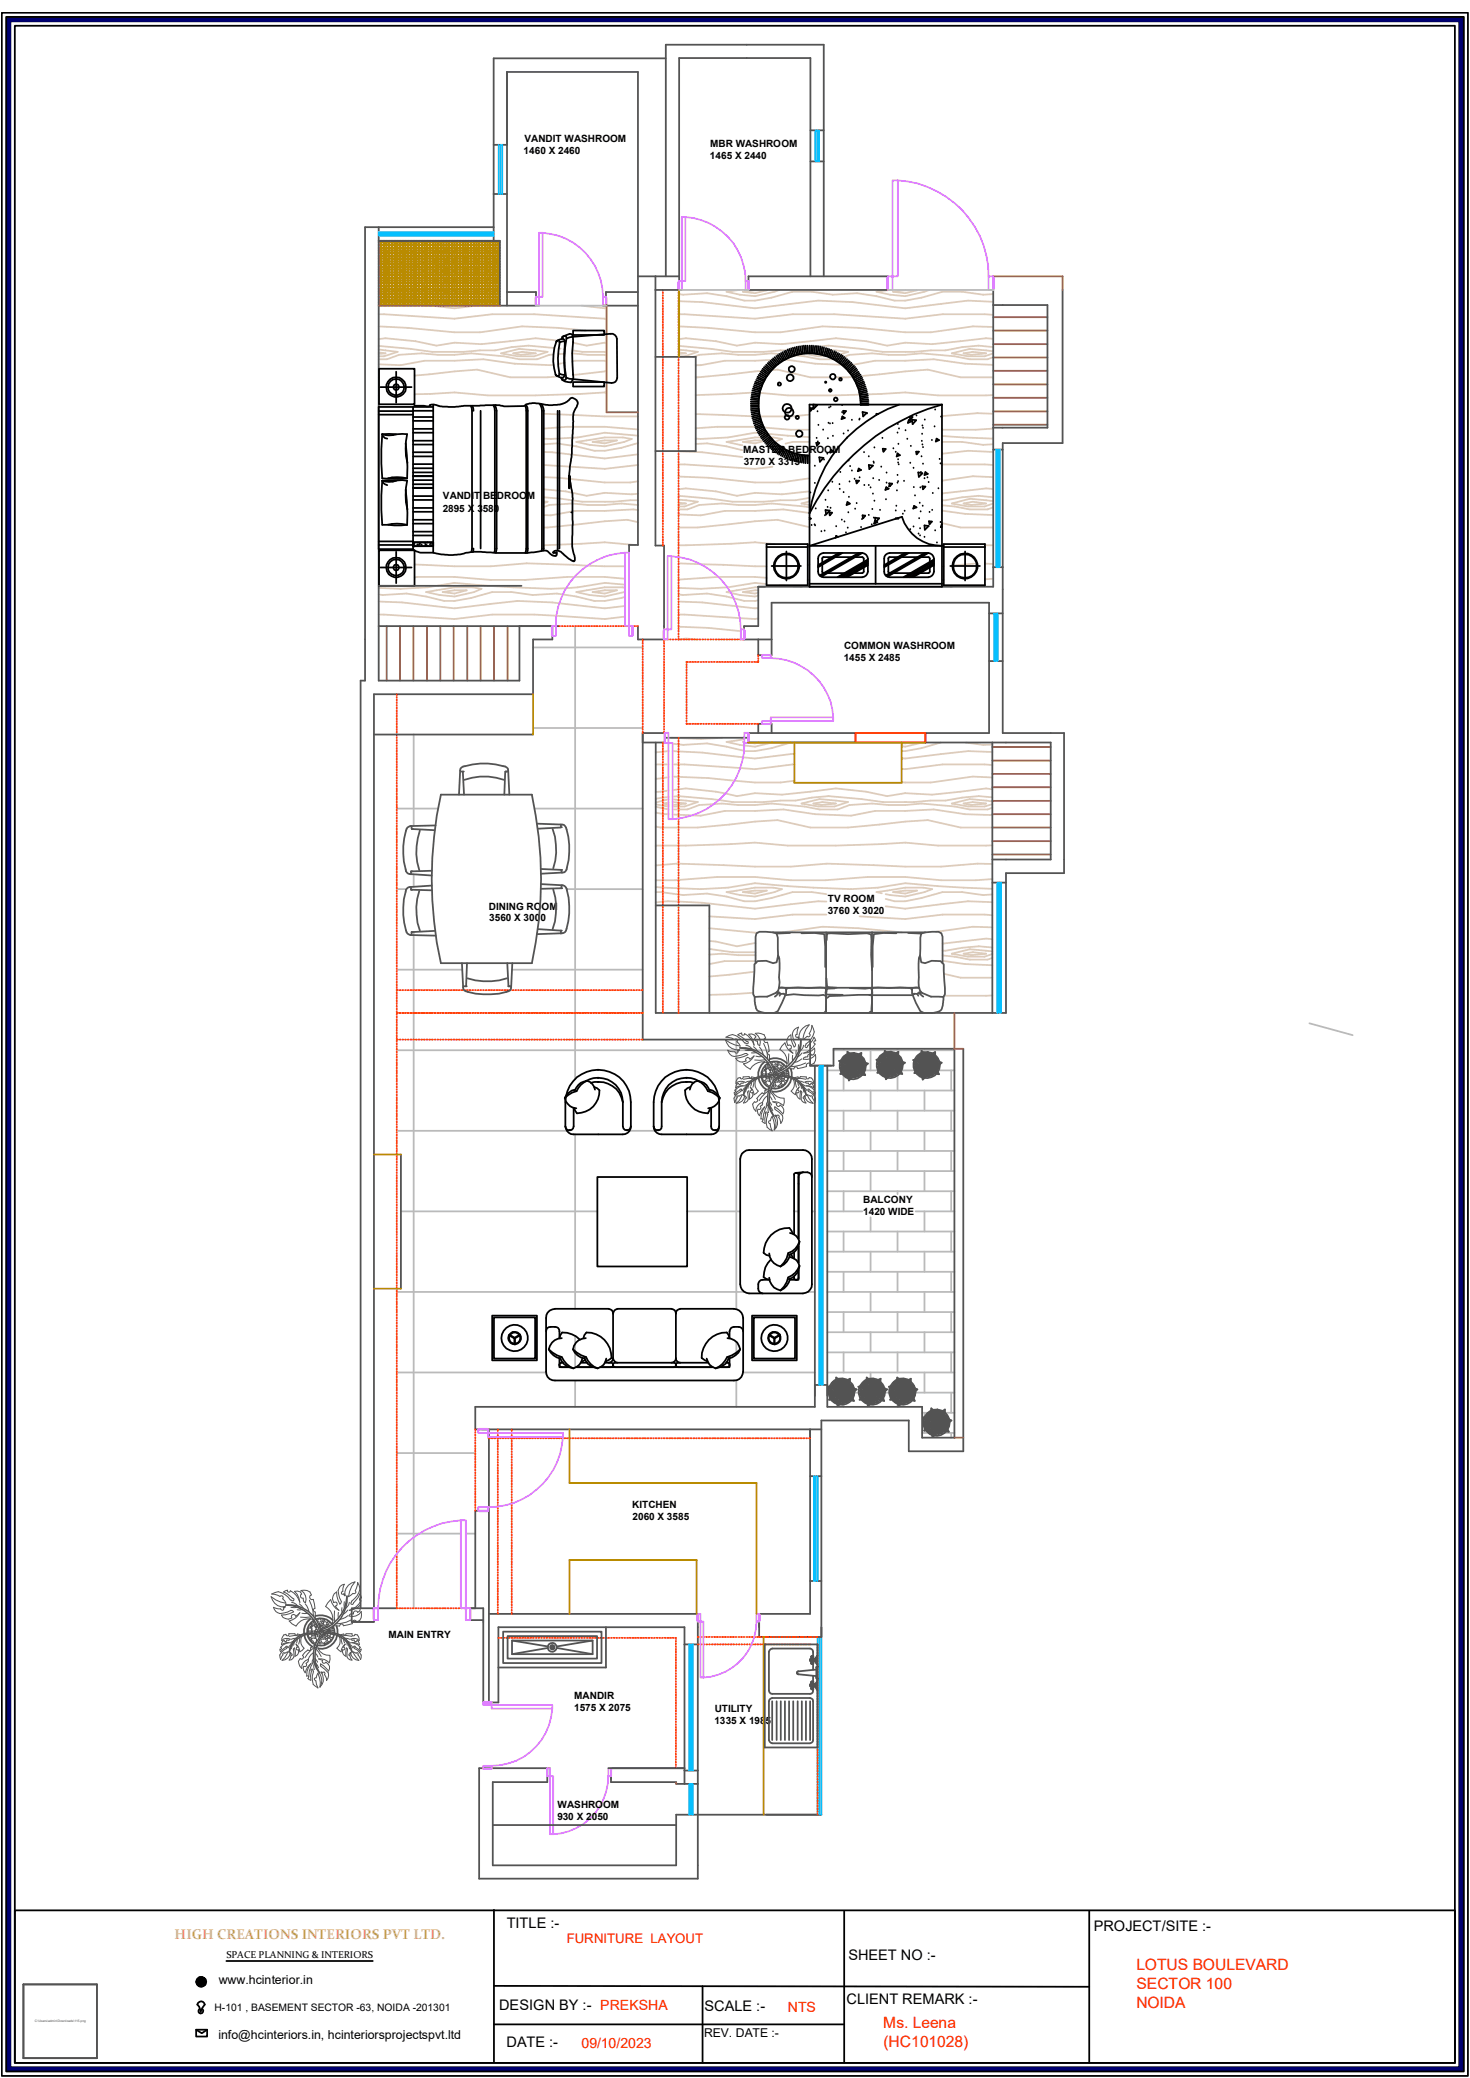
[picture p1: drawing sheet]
<svg xmlns="http://www.w3.org/2000/svg" width="210mm" height="297mm" viewBox="0 0 210 297" stroke-linecap="round" stroke-linejoin="round" font-family="sans-serif">
<defs><g id="words">
<g font-size="2.2" fill="#f00">
<text x="162.3" y="281.6">LOTUS BOULEVARD</text>
<text x="162.3" y="287">NOIDA</text>
<text x="162.4" y="284.3">SECTOR 100</text>
<text x="126.2" y="289.9">Ms. Leena</text>
<text x="126.2" y="292.6">(HC101028)</text>
</g>
<g font-size="2.1">
<text x="72.4" y="275.5">TITLE :-</text>
<text x="121.2" y="280.1">SHEET NO :-</text>
<text x="156.3" y="276.1">PROJECT/SITE :-</text>
<text x="71.3" y="287.3">DESIGN BY :- PREKSHA</text>
<text x="100.7" y="287.5">SCALE :-</text>
<text x="120.9" y="286.4">CLIENT REMARK :-</text>
<text x="72.3" y="292.6">DATE :-</text>
</g>
<text font-size="2" fill="#dda56e" x="24.9" y="277.2">HIGH CREATIONS INTERIORS PVT LTD.</text>
<g font-size="2" fill="#f00">
<text x="112.6" y="287.6">NTS</text>
<text x="83.1" y="292.7">09/10/2023</text>
</g>
<text font-size="1.9" fill="#f00" x="81" y="277.7">FURNITURE LAYOUT</text>
<g font-size="1.8">
<text x="31.2" y="283.6">www.hcinterior.in</text>
<text x="31.2" y="291.4">info@hcinteriors.in, hcinteriorsprojectspvt.ltd</text>
</g>
<text font-size="1.7" x="100.6" y="291.1">REV. DATE :-</text>
<text font-size="1.5" x="30.6" y="287.4">H-101 , BASEMENT SECTOR -63, NOIDA -201301</text>
<g font-size="1.4">
<text x="74.8" y="22">1460 X 2460</text>
<text x="74.9" y="20.3">VANDIT WASHROOM</text>
<text x="101.4" y="22.7">1465 X 2440</text>
<text x="101.5" y="21">MBR WASHROOM</text>
<text x="106.2" y="64.7">MASTER BEDROOM</text>
<text x="63.3" y="71.4">VANDIT BEDROOM</text>
<text x="106.3" y="66.4">3770 X 3315</text>
<text x="63.2" y="73.1">2895 X 3580</text>
<text x="120.6" y="94.5">1455 X 2485</text>
<text x="120.6" y="92.8">COMMON WASHROOM</text>
<text x="69.8" y="130">DINING ROOM</text>
<text x="69.9" y="131.7">3560 X 3000</text>
<text x="118.3" y="129">TV ROOM</text>
<text x="118.3" y="130.7">3760 X 3020</text>
<text x="123.3" y="172">BALCONY</text>
<text x="123.3" y="173.7">1420 WIDE</text>
<text x="90.3" y="215.5">KITCHEN</text>
<text x="90.4" y="217.2">2060 X 3585</text>
<text x="55.5" y="234.2">MAIN ENTRY</text>
<text x="82" y="242.8">MANDIR</text>
<text x="82" y="244.5">1575 X 2075</text>
<text x="102.1" y="244.7">UTILITY</text>
<text x="102.1" y="246.4">1335 X 1985</text>
<text x="79.6" y="260.1">930 X 2050</text>
<text x="79.7" y="258.4">WASHROOM</text>
<text x="32.3" y="279.9">SPACE PLANNING &amp; INTERIORS</text>
</g>
<text font-size=".5" fill="#535353" x="5" y="289.1">C:\Users\admin\Downloads\115.png</text>
</g></defs>
<g fill="none" stroke="#000" stroke-width=".25">
<path d="M.3 1.8h209.4v294.9h-209.4zM.9 2.4h208.2v293.7h-208.2zM1.5 3h207v292.5h-207zM2.1 3.7h205.8v291.2h-205.8zM54.1 58.8h4.9M54.1 59.3h4.9M54.1 52.7h5.1v5.1h-5.1zM54.4 55.3h4.4M56.6 53.1v4.5M59 58.2h-4.9v20.3h4.9v-20.3h2.9M59 58.7h2.9M59 59.6h2.9"/>
<path d="M59.2 58l2.1 .1 .2-.2a2.65 2.65 0 0 1 1.4 .2 14 14 0 0 0 3.9-.1l4-.1 1.2 .2 2.8-.1a3.9 3.9 0 0 1 3.2-.1h1.6l.9-.2a1.8 1.8 0 0 0 1-.8 .81 .81 0 0 1 .9 .4 .81 .81 0 0 1-.1 1 2.8 2.8 0 0 0-.4 2.1l-.2 4.8a17.4 17.4 0 0 0-.4 4.6l.1-1.8v.4a24.9 24.9 0 0 1 .4 5.9v1.7a10 10 0 0 0 .3 3.9v.1a.23 .23 0 0 1-.1 .2 .23 .23 0 0 1-.3-.1l-1-.7a1.28 1.28 0 0 0-1.5-.6l-.2 .2h.1h.4M61.9 57.8v21.2M67.3 58l.1 .7v19.7v.5M67.5 58l.1 .7M68.7 58.7v19.7M70.5 57.9l.2 .8v20l-.1 .3M70.7 57.9l.3 .8v19.7l-.2 .6M75 58l.2 .7v19.7l-.1 .6M75.1 57.8l.3 .5v.4v20l-.1 .3M77.1 57.7l.3 .6v.4v20M77.3 57.7l.4 1-.1 20M79.5 48.9l.2-.3 .3 .3a13.3 13.3 0 0 0-.1 4.7l-.2 .2-.3-.2"/>
<path d="M79.5 48.8l.4-.2 .6-.2 .2 .3v.7a17.2 17.2 0 0 0 0 4l-.2 .6a1.43 1.43 0 0 1-1.1-.4 7.3 7.3 0 0 1 .1-4.8zM79.7 58.7v20M79.9 53.4l.8 .2M79.9 58.7v19.7M80.3 48.5v-.4l1.1-.4 .2 .1a1.08 1.08 0 0 1 .3 1.1 27.3 27.3 0 0 0 0 5l-.1 .4-.2 .4a1.31 1.31 0 0 1-1.4-.7M80.3 48.3l.3-.3 .3 .1v.2a17.1 17.1 0 0 0 0 5.9l-.3 .2-.3-.3M80.7 48.8l-.8 .1M81.9 54.6h4.4v.6h-4.4zM81.9 47.2h4.4v.7h-4.4zM81.9 48.1l-1 .3M81.9 48.1l5.3-.4a.8 .8 0 0 1 .9 .7l.1 5.6a.72 .72 0 0 1-.8 .7l-6-.6-.5-.1M107.3 57.4h1.1"/>
<path d="M107.3 57.1l1.1 .1M107.3 57.9h1.1M107.3 57.7h1.1M107.3 56.9l1.1 .1M107.4 56.6l1 .1M107.4 56.3l1.1 .2M107.4 56.1l1.1 .2M107.5 55.8l1 .2M107.6 55.5l1 .3M107.7 55.3l1 .3M107.7 55l1.1 .4M107.8 54.8l1 .4"/>
<path d="M107.9 54.6l1 .3M108 54.3l1 .4M108.2 54.1l.9 .4M108.2 53.8l1 .6M108.4 53.6l.9 .5M108.4 58.6l-1.1 .1M108.4 58.4l-1.1 .1M108.4 58.1l-1.1 .1M108.4 58.8l-1 .2M108.5 59.1l-1.1 .1M108.5 59.3l-1.1 .2M108.5 53.4l1 .5"/>
<path d="M108.5 59.5l-1 .3M108.6 59.7l-1 .3M108.7 53.1l.9 .7M108.7 59.9l-1 .4M108.8 52.9l.9 .7M109 52.7l.9 .7M109.1 52.5l.9 .7M109.3 52.3l.9 .7M109.5 52.1l.8 .7M109.7 51.9l.7 .8M109.9 51.7l.7 .8M110.1 51.6l.7 .8"/>
<path d="M110.3 51.4l.7 .8M110.4 51.2l.8 .9M110.7 51.1l.6 .8M110.9 50.9l.6 .9M111.1 50.8l.6 .8M111.2 54.7h.1h.2l.1 .2-.1 .2h-.3zM111.3 50.6l.6 .9M111.6 50.5l.5 .9M111.8 50.3l.5 1M112.1 50.2l.4 1M112.3 50.1l.4 1M112.5 50l.4 1"/>
<path d="M112.8 49.9l.4 1M113 49.8l.4 1M113.3 49.7l.3 1.1M113.5 49.7l.3 1M113.8 49.6l.2 1.1M114 49.5l.3 1.1M114.3 49.5l.2 1.1M114.6 49.4l.1 1.1M114.9 49.4l.1 1.1M115.1 49.4l.1 1.1M115.4 49.4v1.1M115.7 57.8h18.9v26.1h-18.9z"/>
<path d="M115.7 49.4v1.1M115.7 58.3l.1 .4M115.7 58.3h.4l-.3 .4M115.9 49.4v1.1M116.2 57.8v.6l.6-.5-.6-.1M116.2 58.4v.1M116.2 49.4l-.1 1.1M116.4 58.2h.1M116.5 49.4l-.2 1.1M116.7 49.4l-.1 1.1M116.8 58.8h.1M117 49.5l-.2 1.1"/>
<path d="M117.2 49.5l-.1 1.1M117.5 49.6l-.2 1.1M117.7 49.7l-.2 1M117.9 54.5l.2 .1-.2 .1v-.1zM118 49.7l-.3 1.1M118.3 49.8l-.4 1M118.4 58.2v.1M118.5 49.9l-.3 1M118.7 58.1h.1M118.7 50l-.3 1M119 50.2l-.4 .9M119.2 56.9l.2-.1 .2 .1 .1 .2-.1 .2-.2 .1-.2-.1-.1-.2z"/>
<path d="M119.3 50.2l-.5 1M119.5 50.3l-.5 1M119.7 50.5l-.5 .9M119.9 54.1h.3v.3h-.3zM119.9 50.6l-.5 .9M120.2 50.7l-.6 .9M120.3 57.9h.1M120.3 58.9h.1M120.4 59.5l.3 .2-.5 .2zM120.4 50.8l-.6 1M120.5 59.1v-.4l.4 .1-.3 .3M120.6 51l-.6 .9"/>
<path d="M120.8 51.2l-.6 .8M121 51.4l-.6 .8M121.2 51.5l-.7 .8M121.4 51.7l-.7 .8M121.6 51.9l-.7 .8M121.7 60h.1M121.8 52.1l-.8 .7M122 52.3l-.8 .7M122.2 52.5l-.9 .7M122.3 52.7l-.8 .6M122.5 52.9l-.9 .7M122.6 53.1l-.8 .6"/>
<path d="M122.8 59.9v.1M122.8 53.3l-.9 .6M122.8 59.8v.1M122.9 53.6l-.9 .5M123.1 53.8l-1 .5M123.2 54l-1 .5M123.2 58.9l.6 .1-.5 .5zM123.3 54.3l-1 .4M123.4 54.5l-1 .4M123.5 54.7l-1 .5M123.6 55l-1 .4M123.7 55.2l-1.1 .4"/>
<path d="M123.7 55.5l-1 .3M123.8 55.8l-1 .2M123.9 59.1h.1M123.9 56l-1.1 .3M124 56.3l-1.1 .2M124 56.6l-1.1 .1M124 56.8l-1.1 .1M124 57.1l-1.1 .1M124.1 57.9h-1.1a7.3 7.3 0 0 0-7.3-7.4 7.3 7.3 0 0 0-7.3 7.2 7.3 7.3 0 0 0 7.2 7.4v1.1M124.1 57.3l-1.1 .1M124.1 57.6l-1.1 .1M125.5 59.2l-.3-.1v.2"/>
<path d="M128.5 57.8a19.4 19.4 0 0 0-12.8 15.6 30.6 30.6 0 0 1 18.9-15.6M130.3 60l.6 .1-.5 .5zM130.3 59.6h-.3v.4l.4-.4M130.9 59.4h.1M132.1 59.9v.1M133.6 58.5h.1M134.5 59.5v.1M54.1 77.4h4.9M54.1 77.9h4.9M54.1 78.7h5.1v5h-5.1zM54.6 68.7a3.2 3.2 0 0 0 2.2 0h1.4a9.2 9.2 0 0 0 0 4.1M54.6 68.7l-.1 2.1 .1 4.2h.7a6.2 6.2 0 0 1 2.9 0"/>
<path d="M54.6 68.7l.1 .3 .6 .3M54.6 68.7l1-.1 1 .1M54.6 62.1l-.1 2.1 .1 4.2h.7a5.5 5.5 0 0 1 2.9 0M54.6 62.1l.4 .5 .3 .1M54.6 62.1h2M54.6 62.1a3.5 3.5 0 0 0 2.2 0h1.4a9.2 9.2 0 0 0 0 4.1M55.5 68.4l.8 .1 1.9-.1M55.5 75l.8 .1 1.9-.1M56.6 78.9v4.5M58 63.3l.2 3.4v1.7M58 70l.2 3.3v1.7M59 77.5h2.9v.6h-2.9z"/>
<path d="M59 63.5h2.9M59 61.8h2.9M59 65.2h2.9M59 68.6h2.9M59 66.9h2.9M59 68.1h2.9M59 60.2h2.9M59 74.8h2.9M59 76.5h2.9M59 69.8h2.9M59 71.5h2.9M59 73.2h2.9"/>
<path d="M59 69.7h2.9M59 78.1h2.9M59 77.5h2.9M59 72.6h2.9M59 70.9h2.9M59 69.2h2.9M59 76h2.9M59 74.3h2.9M59 67.5h2.9M59 66.3h2.9M59 68h2.9M59 64.6h2.9"/>
<path d="M59 61.3h2.9M59 63h2.9M59.1 77.9h.1M59.1 78.1h.1M59.1 78.5a3.5 3.5 0 0 0 2.4 .5 14.3 14.3 0 0 0 4.4 .2 9.6 9.6 0 0 1 3.9-.2h5.6l1.8-.2a1.38 1.38 0 0 1 1.6 .5l.1 .1a.37 .37 0 0 0 .4 .1 .37 .37 0 0 0 .2-.4v-.1M59.1 77.9v.1M59.2 77.6v.1M59.2 77.9h.1M59.2 78.1h.1M59.6 77.8v.1M59.9 77.8v.1M59.9 77.6h.1"/>
<path d="M59.9 77.7h.1M60 77.6h.1M60 77.8h.1M60.2 77.8v.1M60.6 77.6h.1M60.8 77.9h.1M60.8 77.8h.1M61 77.9v.1M61.1 77.5v.1M61.4 77.8h.1M61.6 77.6v.1M61.6 77.9h.1"/>
<path d="M61.6 78v.1M61.8 77.7h.1M67.6 78.4v.5M81.6 73.2h.1M108.8 60.2l-1.1 .3M108.8 60.4l-1 .4M108.9 60.6l-1 .4M109 60.8l-1 .5M109.1 61l-1 .5M109.2 61.2l-1 .6M109.3 61.4l-.9 .6M109.4 61.6l-.9 .6"/>
<path d="M109.5 77.8h5.9v5.9h-5.9zM109.5 78.2h5.9M109.6 61.8l-.9 .6M109.7 62l-.9 .7M109.8 62.2l-.8 .7M110 62.4l-.9 .7M110.1 62.6l-.8 .7M110.3 62.7l-.8 .8M110.4 62.9l-.8 .8M110.6 63.1l-.7 .7M110.7 63.2l-.7 .9M110.9 63.4l-.7 .8"/>
<path d="M111.1 63.5l-.7 .9M111.3 63.7l-.6 .9M111.5 63.8l-.6 .9M111.7 63.9l-.6 1M111.9 64.1l-.6 .9M112.1 64.2l-.6 .9M112.3 64.3l-.5 .9M112.4 78.8v4.2M112.5 64.4l-.5 1M112.7 64.5l-.4 1M112.9 64.6l-.4 1M113.1 64.6l-.4 1.1"/>
<path d="M113.3 64.7l-.3 1.1M113.5 64.8l-.3 1.1M113.8 64.9l-.3 1M114 64.9l-.3 1.1M114.2 65l-.2 1M114.5 65l-.2 1.1M114.7 65.1l-.1 1M114.9 65.1l-.1 1.1M115.1 65.1v1.1M115.4 65.1v1.1M115.7 78l13.2-4.1a5.8 5.8 0 0 0 5.7 4.1zM115.7 74l.1 .1"/>
<path d="M115.8 70.4h.1M115.9 74.1l-.2 .1M116 75v.1M116.4 74.9v.1M116.4 66.5v.1M116.4 69h.1M116.5 75.1h.1M116.5 72.6v.1M116.6 63.3h.5l-.4 .4zM116.7 62.6h.1M116.8 63.1h.1M116.9 60.7h.1"/>
<path d="M117.1 65.4h.5l-.5 .6zM117.1 79.3l.5-.3h5.6a.88 .88 0 0 1 .8 .8v1.9a.88 .88 0 0 1-.8 .8h-5.6a.79 .79 0 0 1-.7-.8v-1.9zM117.3 75.9h.1M117.5 79.8l.1-.2h5.6l.2 .2v1.9l-.2 .2h-5.6l-.1-.1zM117.6 61.4h.1M117.7 65.7h.1M117.8 75.8v.1M117.9 73.6v.1M117.9 72.9l.6 .1-.5 .5zM117.9 71.4v.1M118.2 64.8v.1M118.2 72.4v.1"/>
<path d="M118.3 62.6v.1M118.3 70.1h.1M118.4 60.4v.1M118.5 73.7v-.5l.4 .1-.3 .4M118.6 60.5h.1M118.7 72.6h.1M118.7 64.3l.4 .2-.5 .2zM118.9 68.8v.1M119 60.5h.1M119 62.3h.1M119.5 75.2h.1M119.7 76.8l-.2-.2-.1 .3"/>
<path d="M119.8 79l-2.9 1.8M119.9 69.2h.1M120 69.8v.1M120.1 67.4v.1M120.1 79l-3.2 1.9M120.3 74.3h.1M120.4 79l-3.5 2.1M120.5 61.9v.1M120.5 70.3v.1M120.6 74.5h.1M120.9 76.1h.1M121 62.5v.1"/>
<path d="M121.1 75.4h.1M121.2 61.5v.1M121.2 73.2h.1M121.2 65.8h.1M121.3 71h.1M121.4 68.8h.1M121.4 72l-.3-.2-.2 .4 .5-.2M121.5 66.6h.1M121.7 67.2v.1M122.1 68.4v.1M122.2 72.7h.1M122.3 68.7l.1 .4 .3-.4h-.4"/>
<path d="M122.4 71.9h.1M122.7 67l.3 .2-.4 .2zM122.7 79l-5.6 3.3M122.8 68.2h.1M122.9 79l-5.7 3.3M123 75.3v.1M123.1 74.2h.1M123.2 79l-5.9 3.4M123.3 74.1l-.1-.4h.4l-.3 .4M123.4 64.6h.1M123.5 69.3h.1M124 80l-4.4 2.5"/>
<path d="M124.1 66.5h.6l-.5 .6zM124.1 65.2h.1M124.1 69.3h.1M124.1 73.6h.1M124.4 69.6v.1M124.5 74.9v.1M124.6 72.7v.1M124.7 70.5v.1M124.8 68.3v.1M124.8 66h.1M124.8 66.1v.1M124.8 74h.1"/>
<path d="M124.9 63.9v.1M124.9 71.5v.1M125 74l.6 .1-.5 .5zM125 74.4l.3 .2-.4 .2zM125.1 78v5.4M125.6 68.6h.1M125.7 72.9h.1M125.9 66.7h.1M126.1 62.6h.1M126.1 64.1l.1 .5M126.2 64.1l.3 .1-.3 .4M126.5 79.3l.6-.3h5.5a.88 .88 0 0 1 .8 .8v1.9a.88 .88 0 0 1-.8 .8h-5.5a.79 .79 0 0 1-.8-.8v-1.9z"/>
<path d="M126.6 71.3v.1M126.6 69.6l.4 .2-.5 .2zM126.7 67.5v.1M126.7 69h.1M126.9 79.8l.2-.2h5.5l.2 .2v1.9l-.2 .2h-5.5l-.2-.1zM127 69.5h.1M127 69.1h.5l-.4 .4zM127.6 64.1h.1M128 64.6h.1M128 72.9v.1M128.1 72.3h.1M128.1 70.1h.1"/>
<path d="M128.2 74.1h.2h-.4v.1M128.2 64.8l.4 .3-.5 .1zM128.2 61.8h.1M128.2 67.9h.1M128.2 69h.1M128.3 60.6h.1M128.3 65.6v.1M128.3 66.1h.1M128.3 68.7v.1M128.4 63.4v.1M128.4 66.3v.1M128.4 61.2v.1"/>
<path d="M129 73.4h.1M129.2 68.7h.1M129.2 73h.1M129.3 79l-3 1.8M129.4 61.5h.1M129.5 79l-3.2 1.9M129.6 62.7h.1M129.8 60l-.1 .4M129.8 79l-3.5 2.1M129.9 60l.3 .2-.5 .3M130 66.1v.1M130 75.6h.1"/>
<path d="M130.1 63.7v.1M130.5 66.8v.1M130.5 75.2v.1M130.6 69.6h.1M130.6 72.3l.3 .2-.4 .2zM130.7 70.8h.1M130.9 64.9v-.3h.4l-.3 .3M131.2 67.5l.6 .1-.5 .6zM131.2 76.2v.1M131.3 74v.1M131.4 71.8v.1M131.4 75.5h.1"/>
<path d="M131.4 76.5h.1M131.5 69.6v.1M131.5 73.1h.1M131.6 67.4v.1M131.7 65.2h.1M131.7 63h.1M131.7 62h.1M131.8 69.5l.4 .1-.3 .3zM131.8 60.8h.1M131.8 63.5h.1M131.8 72.3h.1M131.9 61.1v.1"/>
<path d="M131.9 63.9h.1M131.9 66.3h.1M132.1 68.3v.1M132.1 76.7v.1M132.1 75.7v-.6l.6 .1-.6 .5M132.1 79l-5.6 3.3M132.2 67.5l.3 .2-.4 .2zM132.4 79l-5.7 3.3M132.5 68.2h.1M132.6 79l-5.8 3.4M132.7 68.9h.1M132.7 74.5h.4l-.3 .4z"/>
<path d="M132.8 73.2h.1M133.1 62.9h.1M133.2 72.9h.1M133.3 70.4v.1M133.4 80l-4.3 2.5M133.5 60.9v.1M133.6 75.8h.1M133.7 63.1l.1-.4 .4 .2-.5 .2M133.9 77.5v.1M134.1 69.8h.1M134.2 65.6h.1M134.4 66.2v.1"/>
<path d="M134.4 74.6h.1M134.5 78h.1M134.6 75l-.2 .4 .2-.1M134.8 77.8h5.9v5.9h-5.9zM134.8 78.2h5.9M137.9 78.8v4.2M54.4 81.1h4.4M110.2 80.9h4.2M115.7 83.4h18.9M124 80.5l-3.5 2M124 80.6l-3.3 1.9M124 80.8l-3 1.7"/>
<path d="M124 80.3l-3.9 2.2M124 80.1l-4.1 2.4M133.4 80.1l-4.1 2.4M133.4 80.3l-3.8 2.2M133.4 80.8l-3 1.7M133.4 80.6l-3.2 1.9M133.4 80.5l-3.5 2M135.8 80.9h4.2M80.7 156.9a1.88 1.88 0 0 0 1.6 1.5M82 158.3v2.7l-.1 .3-.2 .2h-.3M82.2 155.7a2.11 2.11 0 0 0-1.5 1.2M83.7 154.5a3.5 3.5 0 0 1 5.3 3"/>
<path d="M83.9 154.5a1.99 1.99 0 0 0-1.8 1.4M83.9 154.5a1.56 1.56 0 0 1 1.1 1.2M83.9 154.5a2.72 2.72 0 0 0-1.5 1.5l-.7 .2-1 .7M84.4 154.8a3.6 3.6 0 0 1 4.6 2.7M84.9 155.4l.4 .1 .3 .3a3.2 3.2 0 0 1-3.2 3.3l-.4-.7M89 157.5v3.5l.1 .3 .2 .2h.2M94.5 157.5v3.5v.3l-.2 .2h-.3M98.6 155.4l-.4 .1-.3 .3a3.3 3.3 0 0 0 3.2 3.3l.4-.7M99.1 154.8a3.6 3.6 0 0 0-4.6 2.7M99.7 154.5a1.99 1.99 0 0 1 1.7 1.4M99.7 154.5a1.44 1.44 0 0 0-1.1 1.2M99.7 154.5a2.72 2.72 0 0 1 1.4 1.5l.7 .2 1 .7"/>
<path d="M99.8 154.5a3.5 3.5 0 0 0-5.3 3M101.3 155.7a2.11 2.11 0 0 1 1.5 1.2M101.6 158.3v3l.3 .2h.3M102.8 156.9a1.75 1.75 0 0 1-1.6 1.5M80.8 161a1.21 1.21 0 0 0 1.2 1.1h7a1.12 1.12 0 0 0 1.1-1.1M80.8 161v-3.5a4.7 4.7 0 0 1 4.6-4.6 4.7 4.7 0 0 1 4.7 4.6v3.5M80.8 161l.1 .3 .2 .2h.3M81.4 161.5h.1M85.3 168.2h12.9v12.8h-12.9zM89.5 161.5h.1M90.1 161l-.1 .3-.2 .2h-.3M93.4 161a1.12 1.12 0 0 0 1.1 1.1h7.1a1.12 1.12 0 0 0 1.1-1.1"/>
<path d="M93.4 161v-3.5a4.7 4.7 0 0 1 4.7-4.6 4.7 4.7 0 0 1 4.6 4.6v3.5M93.4 161l.1 .3 .2 .2h.3M94 161.5h.1M102.2 161.5h.1M102.7 161v.3l-.3 .2h-.2M106 164.9l.6-.5h.4h7.7a1.27 1.27 0 0 1 1.3 1.3v17.9a1.34 1.34 0 0 1-1.3 1.3h-7.7a1.34 1.34 0 0 1-1.3-1.3v-17.9zM109.9 179.2a2 2 0 0 0 1.6 1.8M112.9 179.3a2.3 2.3 0 0 1-1.4 1.7M112.9 176.2a1.62 1.62 0 0 1 1.3 1.3M112.9 179.7a1.59 1.59 0 0 1 1.3 1.2M113 179.3l.3 .5M113.3 176.4l-.5-.9a3.5 3.5 0 0 0-3.7 3.6l.4 .3 .4 .1"/>
<path d="M113.5 176.4v-8.6l.3-.2 .3 .3v9.2M113.5 179v.9M114.1 178.1v2.4M114.2 177.5a2.08 2.08 0 0 1-1.5 1.9M114.2 177.5a2.48 2.48 0 0 1-1.6 1.6l-.2 .7-.4 .7-.5 .5M114.7 167.6a.65 .65 0 0 0-.6 .6M114.7 167.6h.7a.65 .65 0 0 1 .6 .6M114.7 167.6h-1M70.3 188h6.4v6.4h-6.4zM70.6 188.3h5.9v5.9h-5.9zM72.7 190.8l.8 .5M72.8 190.8l.7 .4"/>
<path d="M73.5 191.3v.9M73.6 191.3v.9M74.3 190.8l-.8 .4M74.3 190.8l-.8 .5M78 190.3a.59 .59 0 0 1 .7-.6h.6a.59 .59 0 0 1 .6 .6v1l.4-.8a3.4 3.4 0 0 1 2.5 1M78.4 192.9l1.2 .8 .7 .3a3.1 3.1 0 0 0 1.6 1.6M78.4 192.9a2.42 2.42 0 0 0 1.7 1.3M79.9 194.1v1.3h1.4h-1.2a.34 .34 0 0 1-.2-.4 .34 .34 0 0 1 .3-.2h.2M80 194.1a2.23 2.23 0 0 0 1.9 1.5M80.3 191.3a1.88 1.88 0 0 0-1.9 1.6M81.9 192.9a2.21 2.21 0 0 0 1.6 1.3M81.9 192.9l1.2 .8 .6 .3a2.74 2.74 0 0 0 1.7 1.6"/>
<path d="M82.3 195.4h2.4M83 194.8h.9M83.2 194.2a1.71 1.71 0 0 1-1.3 1.4M83.4 191.3l.1-.5 .3-.3a3.5 3.5 0 0 1 3.6 3.6l-.9 .5M83.5 194.1a2.08 2.08 0 0 0 1.9 1.5M83.6 194.4l-.5 .2M83.7 191.3a1.81 1.81 0 0 0-1.8 1.6M85.8 195.4h16M86.4 194.8h.9l.3 .1v.1M86.6 194.2a1.59 1.59 0 0 1-1.2 1.4M87.6 194.1a.65 .65 0 0 1-.6 .7M87.6 194.1a.75 .75 0 0 0 .6 .7"/>
<path d="M87.6 195.2l-.1 .1-.2 .1M87.6 187.7a.65 .65 0 0 0-.6-.6h-7.7a1.27 1.27 0 0 0-1.3 1.3v7.6a1.19 1.19 0 0 0 1.3 1.3h25.6a1.25 1.25 0 0 0 1.3-1.3v-7.6a1.33 1.33 0 0 0-1.3-1.3h-7.7a.65 .65 0 0 0-.6 .6M87.6 187.7a.74 .74 0 0 1 .6-.6h7.7a.65 .65 0 0 1 .7 .6M87.6 195l.2-.2h8.5l.3 .2M87.6 195.2l.2 .2M87.6 187.7v6.4M87.6 195v.2M96.6 195.2l.2 .2M96.6 194.1a.65 .65 0 0 0 .6 .7M96.6 194.1a.65 .65 0 0 1-.7 .7M96.6 195.2l-.3 .2M96.6 187.7v6.4"/>
<path d="M96.6 195v.2M101 194.2a1.71 1.71 0 0 0 1.2 1.4M101.2 194.8h-4.4l-.2 .2M103.9 191.3a1.88 1.88 0 0 1 1.8 1.6M104.1 194.1a2.08 2.08 0 0 1-1.9 1.5M104.2 194.1v1.3h-1.3h1.1l.2-.1v-.4l-.4-.1M105.7 192.9l-1.1 .8-.7 .3a3.1 3.1 0 0 1-1.7 1.6M105.7 192.9a2.42 2.42 0 0 1-1.6 1.3M106.2 190.3a.65 .65 0 0 0-.7-.6h-.6a.65 .65 0 0 0-.7 .6v1l-.4-.8a3.5 3.5 0 0 0-3.6 3.6l.9 .5M107.4 188h6.4v6.4h-6.4zM107.7 188.3h5.9v5.9h-5.9zM109.9 190.8l.7 .5"/>
<path d="M109.9 182.6a2.01 2.01 0 0 0 1.6 1.8M109.9 190.8l.8 .4M110.2 180a3.3 3.3 0 0 0-1.1 2.5l.4 .3 .4 .1h-.9a.65 .65 0 0 0-.7 .7v.6a.65 .65 0 0 0 .7 .7M110.6 191.3v.9M110.7 191.3v.9M111.4 190.8l-.7 .5M111.4 190.8l-.8 .4M112.9 182.8a2.34 2.34 0 0 1-1.4 1.6M113.5 182.5v.3l.1 .1h.2l.2-.1 .1-1.2v1.3h-1.3M114.2 180.9a2.73 2.73 0 0 1-1.6 1.7l-.2 .7-.4 .6-.5 .5M114.2 180.9a2.08 2.08 0 0 1-1.5 1.9M2.1 273h205.8v21.9h-205.8z"/>
<path d="M70.6 273v21.7M120.6 273.1v21.8M155.6 273.1v21.8M207.9 273.1v21.8M28 290.1h1.6v1h-1.6zM28 290.1l.8 .5 .8-.5M28.3 286.3a.53 .53 0 0 1 .5-.2 .53 .53 0 0 1 .5 .4l-.6 1-.3-.7-.2-.3zM28.4 287.2v.4l.3 .2a.37 .37 0 0 0 .3-.2 .37 .37 0 0 0 0-.4M29.1 282.8l-.1 .2-.3-.2 .2 .3-.2 .1-.2-.1 .1-.1 .3 .1v.3h-.5l-.1-.2 .1-.1v.4l.6-.3 .2-.5v.5l-.4-.3v-.2l-.5 .1-.1 .3 .2-.1v-.2v.3l.3-.2v-.2l.4 .1 .2 .5-.3 .2-.3-.3-.1 .4-.4-.1v-.2h.1l.4 .5 .2-.1v-.3l.4-.4-.1-.2-.3-.2h-.5v.3l-.3 .1 .1 .1-.2 .2 .2 .4 .2-.2-.1 .3 .6-.3 .4 .2-.3-.4h.3l-.1-.2M32.3 280.3h21M70.6 283.8l85 .2M70.6 289.3h50"/>
<path d="M100.4 283.9v11"/>
<circle cx="56.6" cy="55.3" r="1.41"/>
<circle cx="56.6" cy="55.4" r="1.17"/>
<circle cx="56.6" cy="55.3" r=".42"/>
<circle cx="112.4" cy="59.6" r=".34"/>
<circle cx="112.4" cy="58.4" r=".65"/>
<circle cx="112.8" cy="58.9" r=".62"/>
<circle cx="112.9" cy="54" r=".49"/>
<circle cx="113.1" cy="52.8" r=".44"/>
<circle cx="113.9" cy="59.7" r=".25"/>
<circle cx="118.6" cy="55.8" r=".2"/>
<circle cx="119" cy="53.9" r=".41"/>
<circle cx="114.2" cy="62" r=".46"/>
<circle cx="56.6" cy="81.1" r="1.17"/>
<circle cx="56.6" cy="81.1" r="1.41"/>
<circle cx="56.6" cy="81.1" r=".42"/>
<circle cx="112.4" cy="80.9" r="1.69"/>
<circle cx="112.4" cy="80.9" r="1.82"/>
<circle cx="137.9" cy="80.9" r="1.81"/>
<circle cx="137.9" cy="80.9" r="1.68"/>
<circle cx="73.5" cy="191.2" r=".9"/>
<circle cx="73.5" cy="191.2" r="1.89"/>
<circle cx="73.5" cy="191.2" r=".8"/>
<circle cx="110.6" cy="191.2" r=".8"/>
<circle cx="110.6" cy="191.2" r=".9"/>
<circle cx="110.6" cy="191.2" r="1.89"/>
<circle cx="28.8" cy="283.3" r=".7"/>
</g>
<g fill="#000071" stroke="#000071" stroke-width=".14">
<path d="M.9 2.4v293.7h208.2v-293.7zM1.5 3v292.5h207v-292.5z" fill-rule="evenodd"/>
<circle cx="28.7" cy="283.2" r=".71"/>
</g>
<g fill="none" stroke="#535353" stroke-width=".25">
<path d="M95.1 8.3h-24.6v26.1M115.8 18.6h1.9M54.1 32.5v64.8h20.1v-7.8M54.1 34.4h17.3v9.3h5.6M70.5 32.5h-18.3v64.8h-.7v132.6M70.5 20.7h1.9M70.5 27.7h1.9M91.1 39.5h5.9M93.6 39.5v38.5h1.3v13.4h-3.8v-1.9M95.1 39.5v-33.1h22.6v33.1M115.8 39.5v-31.2h-18.8v33.1M115.8 23.1h1.9"/>
<path d="M141.9 39.5v44.4h-33.6v5.6h-2v1.9h3.9M72.4 43.7v-33.4h18.7v67.6h-1.2v11.6M72.4 41.7h4.2v2M86.1 43.7h5M91.1 41.7h-4.5v2M93.6 41.4h3.8M93.6 51h5.8v13.5h-5.8M106.5 41.4h20.4v-1.9h-20v1.9M141.9 43.6h7.7v17.5h-7.7M151.8 41.4v21.9h-8.5v41.5h8.7v20h-8.3v20h-50v-38.7M141.9 64.3h1.4M54.1 89.5h25.8"/>
<path d="M54.1 83.7h20.4M78.9 89.5v1.9h-2.7v7.8h-22.8v130.7h3.3M108.3 91.4v2.2h1.9v-7.5h31.1v18.7h-9.1v1.3h17.9v16.8h-8.3M141.3 87.7h2M141.3 94.5h2M141.9 81.1h1.4M53.4 105h22.8M58.8 118.1v.3M58.8 118.5h.1M58.8 118.5l3.3 .2M60 118.7a9.1 9.1 0 0 0-.1 5.7M62.2 118l-3.6 .1a.74 .74 0 0 0-.6 .6 10 10 0 0 0 .1 6l.4 .2 3.2 .2"/>
<path d="M63 113.6h13a55.9 55.9 0 0 1 0 24.1h-13a55.9 55.9 0 0 1 0-24.1zM65.6 113.6l.1-3.5a.65 .65 0 0 1 .7-.6 9.5 9.5 0 0 1 6 .2l.2 .2v.2l.2 3.5M65.8 110.3h.3M66.1 110.3h.1M66.1 110.3l.2 3.3M66.3 111.5a8.5 8.5 0 0 1 5.7 0M72.2 110.3l-.1 3.3M72.2 110.3h.1M72.2 110.3h.4M76.7 117.7l3.6 .2a.74 .74 0 0 1 .6 .6 10 10 0 0 1-.1 6l-.2 .2h-.2l-3.1 .2M79 118.5a9 9 0 0 1 0 5.6M80.1 118.3l-3.3 .1"/>
<path d="M80.1 118.2h.1M80.1 117.9v.3M91.8 106.1h3.2v-1.3h-3.2v43.8h23.9v3.7h3.4v-2.4h17.3v55.6h-4.7v-4.4h-13.5v-48.8M95 105.5h11.8M106.8 104.8h15.4v1.3h-15.4zM108.3 104.8v-1.3h1.9v1.3M141.8 106.1v38.7M58.7 124.5v.5M58.7 126.7v.5M58.8 127.2h.1M58.8 124.5h.1M58.8 127.2l2.9 .1"/>
<path d="M58.8 133.2h.1M58.8 133.2v.4M59.9 127.3a8.7 8.7 0 0 0 .1 5.7M61.7 126.6l-3.2 .2a.65 .65 0 0 0-.5 .7 9.5 9.5 0 0 0 .2 5.9l.4 .2 3.6 .1M61.7 124.5h-2.9M62.1 133.1l-3.3 .1M66 137.7l.2 3.4a.65 .65 0 0 0 .6 .7 10.4 10.4 0 0 0 6-.2l.2-.5 .2-3.4M66.7 137.7l-.1 3.3M66.8 139.8a9.4 9.4 0 0 0 5.6 0M72.5 137.7l.1 3.3M76.8 132.8l3.3 .2M77.3 126.4l3.1 .1a.74 .74 0 0 1 .6 .7 9.6 9.6 0 0 1-.3 6l-.4 .2-3.6 .1"/>
<path d="M77.3 124.2l2.9 .1M79 127.1a8.7 8.7 0 0 1 0 5.7M80.1 133h.1M80.1 133v.4M80.2 127h.1M80.2 124.3h.1M80.2 127h-2.9M80.2 124.3v.4M80.2 126.5v.5M93.7 129.4h7.6v15.4M107.9 137.7v-3.8l.2-.5 .4-.2 1.9 .1 .6 .1 .1 .6 .1 2.6a7 7 0 0 1 .1 3.1l.1 .7-.1 .8M110.4 133.3h21.8"/>
<path d="M111.3 137.1l-.1-.5-.2 .9-.6 .2-.9-.4-1.3 .1-.4 .4-.2 4.3 .2 .4h.7a3.4 3.4 0 0 0 2.7-.9l.1-.4M112.9 133.3l-1.9 .1M114.5 133.4l1.9-.1 1.4 .2 .1 1.8v2.9M118 133.3v11.5M118.1 139.8l.1 1.2 .1 .1 1.2 .1M118.1 134.4l.1-1 3 .1 2.7-.1 .6 .2 .1 5.1M124.6 133.3v11.5M128.1 133.4l-1.9-.1-1.4 .2-.1 1.8v2.9M129.8 133.3l1.8 .1M131.3 137.1l.1-.5 .2 .9 .6 .2 .9-.4 1.3 .1 .4 .4 .2 4.3-.2 .4h-1.8l-1.3-.6-.3-.3-.1-.4M134.7 137.7v-3.8l-.2-.5-.4-.2-1.9 .1-.6 .1-.1 .6-.1 2.6a7.7 7.7 0 0 0-.1 3.1v1.5M141.8 126.2h1.9"/>
<path d="M142.7 126.2v18.6M66.2 141h.3M66.5 141h.1M72.6 141h.1M72.6 141h.4M105.6 150.1l-.2 .1M106.4 156.6v.2M107.8 142.5l.1 1a1.26 1.26 0 0 0 1.4 1.3h.1M108.4 154.1a2.43 2.43 0 0 0 1.1 1.6M108.8 154a1.93 1.93 0 0 0 1.1 1.4M109.2 151.8a2.44 2.44 0 0 0-.9 2.1M109.8 151.9a1.98 1.98 0 0 0-1 1.9"/>
<path d="M109.8 155.9h.1M109.9 151.4a2.33 2.33 0 0 1 2.5 .6M110 151.8a1.99 1.99 0 0 1 2.3 .7M110.7 159.4l.3 .1M110.9 141.9l.4-.1v.1l-.6 .6M111.3 141.2h1v.8l-1.2 2.5-.5 .3M111.3 141.9h.2v.2l-.1 .2M111.3 141.2h20M111.5 142.1l.5-.1 .2 .2 1.2-.1 3.6 .2 .6-.1 .4 .2v2.1l-.3 .3M112.3 141.5l.2-.3 1.5-.1 3.9 .1 .1 .2-.1 .5 .1 .3M112.5 152.8l.2 1M112.6 154a1.93 1.93 0 0 1-2.4 1.5"/>
<path d="M113 152.8l.1 1.1M113.1 154.1a2.42 2.42 0 0 1-2.8 1.9M114 148.3l.1 .1M115 156.6l-.1 .2M116.4 152.3v48.8h-48.5v3.2h49.4M119.3 141.3h-1.2l-.1 .7 .2 .2h2.2M120.1 152.7l.2-.2 .1 .1zM120.1 152.3l.2-.1 .2 .1zM120.2 152.6h.1l-.1 .1M120.2 152.6l.1 .1M120.2 152.2l.1 .1h-.1M120.3 152.8h.1l-.1 .1"/>
<path d="M120.3 152.8h.1v.1M120.3 152.7h.2l-.3 .2zM120.3 152.5l.2-.1h.2l-.1 .1zM120.3 153.1l.4-.4 .4-.1 .4 .1a1.11 1.11 0 0 1-1.4 .8zM120.3 152.6h.1M120.3 152.2l.1 .1M120.4 152.7h.1M120.4 152.3h-.1M120.4 152.6l-.1 .1M120.4 152.4h.1l-.1 .1M120.4 151.5a.42 .42 0 0 1 .6 .2 .37 .37 0 0 1-.6-.2zM120.4 152.6h.2"/>
<path d="M120.4 152.6v.1M120.4 152.6l-.3 .1 .3-.1M120.4 152.3h.1M120.5 152.4v.1M120.5 151.6l.2 .2M120.5 152.3h.1M120.5 152.7l-.1 .1M120.5 152.3h-.4h.4M120.5 152.6l.2-.1h.2l-.1 .2zM120.5 152.7v.1M120.5 152.7l-.3 .2M120.6 152.4h.1"/>
<path d="M120.6 151.2l.2 .2M120.6 151.6h.1M120.6 152.9h.3M120.6 152.3v.1M120.6 152.7h-.1M120.6 152.6l.3-.1zM120.6 152.6h.1l-.1 .1M120.6 151.2l.1 .1h-.1M120.6 151.5l.1 .1M120.6 152.4v.1M120.7 153.5h.1l-.1 .1M120.7 152.5v.2"/>
<path d="M120.7 152.4h.1zM120.7 152.4h.1M120.7 152.4l-.3 .1M120.7 151l.2 .2M120.7 153.5l.2-.1v.2h-.3zM120.7 151.3h-.1M120.7 151.3l.1 .1M120.7 151.3l-.2-.1 .1 .2h.2M120.7 151.6l.2 .3M120.7 151.9l-.4 .1M120.7 153.5h.2M120.7 151.3l.1 .1h-.1"/>
<path d="M120.7 151.5l.1 .1M120.8 151v.1h-.1M120.8 151.6l-.2 .1M120.8 153l-.4 .1M120.8 152.5h.1M120.8 151.1h.1M120.8 153.5v.1M120.8 153.7l.1 .1M120.8 153l-.2 .4M120.8 151.4v.1M120.8 153.5h.1M120.8 151.1l.1 .1"/>
<path d="M120.8 151.4l.1 .1M120.8 151.5l.1 .1M120.9 153.7v.1M120.9 153.6l.1-.1v.3h-.2zM120.9 151v.2M120.9 151h-.3l.2 .2h.1M120.9 152.4a.48 .48 0 0 1 .7 0 .54 .54 0 0 1-.7 0zM120.9 151.6l.3 .2 .2 .4M120.9 151.6h-.5h-.5a1.12 1.12 0 0 0 1.5 .6M120.9 151v.1M120.9 152.6h-.1M120.9 151.4l.1 .1"/>
<path d="M120.9 151.6l-.2 .1M120.9 152.8h.3M120.9 152.5l.1 .1M120.9 153.5h.1M120.9 151.1h.1M120.9 151.5v.1M120.9 151.7l-.4-.2 .5 .2M120.9 152l-.3 .1M120.9 151.2l.1 .1M120.9 151.2v.1M120.9 153.4v.1M120.9 153.4l-.3 .2 .3-.1"/>
<path d="M120.9 151.8l.3 .2M121 151l.1 .3-.1-.1zM121 151.3v.2M121 152.4h.6zM121 152.9l-.1 .4M121 151.7l.2 .1zM121 151.7h.1M121 153.6h-.1M121 151.1v.1M121 151.6h.1M121 153.8l.1-.1v.1M121 151.4v.2l-.1-.1"/>
<path d="M121 153.4h.1M121 153.5l-.2 .3zM121 153.4h-.1M121 153.4l-.1 .1M121.1 153.8h-.1M121.1 153.3h.1v.1M121.1 151l-.1 .1M121.1 150.9l.4 .2M121.1 150.3a1.14 1.14 0 0 1 .6 1.5 1.18 1.18 0 0 1-.6-1.5zM121.1 151.1v.1M121.1 153.8h.1M121.1 151.3l-.1-.3 .1 .3"/>
<path d="M121.1 153.3l.1 .1M121.1 151.4l-.3-.1a.37 .37 0 0 0 .4 .4M121.1 151.4l.1 .3M121.1 152.3l.2 .1-.2 .1M121.1 153.6l-.1 .3 .2-.3M121.1 153.5h-.1M121.1 151.3v.1M121.1 151.5v.1M121.1 153.7l.1 .1M121.1 153.6l-.1 .1M121.1 151.2h-.1M121.2 153.6v.2l-.2 .2v-.4"/>
<path d="M121.2 153.6l-.2 .1M121.2 151.7l-.3-.4 .3 .4M121.2 151.2l.3 .1M121.2 151.7h.1M121.2 151.7l.1 .1M121.2 153.5v.1M121.2 152.3l.2 .1M121.2 151.5a.56 .56 0 0 1 .5 .6 .46 .46 0 0 1-.5-.6zM121.2 152.1l-.4 .1M121.2 153.2v.1M121.2 153.2h.1M121.3 153.2l-.1 .1"/>
<path d="M121.3 153.2h-.2l-.1 .3 .2-.2M121.3 151.6l.4 .5M121.3 151.4l.3 .3M121.3 152.8l-.2 .4M121.3 151.8v.1M121.3 153.2h.1M121.3 153.2l-.2 .2M121.3 151.8h.2M121.4 153.1l-.1 .1M121.4 152.3l.1 .1M121.4 151.9h.2M121.4 153.1l.3-.2a1.06 1.06 0 0 1-.4 1.5l-.1-.4v-.5z"/>
<path d="M121.4 152.1l-1.3-.4 1.3 .5M121.4 152.7l-1.1 .7 .5-.4 .7-.3M121.4 152.2h.1M121.4 152.2l.5 .2M121.4 152.4l-.2 .1M121.4 141.2l2.2 .1 .7-.1 .2 .2v.8h-.3l.3 .1v2.2l-.3 .2M121.5 150.7v.4M121.5 152.7h.1M121.5 151.7v.1M121.5 152l.2 .1M121.5 152.8l.1-.1v.1M121.5 152.7l.2-.1v.2l-.2 .1z"/>
<path d="M121.5 153.6l-.3 .3M121.5 152.4l-.1 .1M121.6 151.7v.2M121.6 153.7v.3M121.6 153.5l.2 .3M121.6 153.4l-.3 .2M121.6 151l-.1 .3M121.6 152.4h.1M121.6 152.8v.1M121.6 152.7h-.1M121.6 152.4h.3M121.6 151.8l.1 .2"/>
<path d="M121.7 153.1l-.3 .3M121.7 152.7h.1M121.7 152.7h-.1M121.7 150.8l.1 .1M121.7 151.8l.2 .5M121.7 150.6l.1 .2v.2zM121.7 152.9l-.4 1.3 .5-1.2M121.7 151.8h.1M121.7 151.8l-.5-1.2 .5 1.2M121.7 152.1h.1M121.7 152.6v.1M121.7 152.6l-.2 .3"/>
<path d="M121.7 150.9l.1 .1M121.7 152.1l.2 .2M121.7 153.2l.1 .3M121.7 151.2l-.1 .3M121.8 150.7v.1l-.1-.1M121.8 151v.1M121.8 151.1l.2-.3v.4M121.8 151.1l.1 .3M121.8 152.6h-.1M121.8 152.2v.1M121.8 152.2l.2 .1M121.8 151l-.1-.3 .1 .3"/>
<path d="M121.8 150.8h.1M121.8 150.8v.1M121.8 151.2l.1 .1M121.8 151.1l.1 .1M121.9 150.8h.1M121.9 150.7h.1M121.9 151l.1 .1v-.1M121.9 151.4l-.1 .2zM121.9 152.4h.1M121.9 150.8l-.1 .2 .1-.2M121.9 150.8l.1-.3-.1 .3M121.9 152.3v.1"/>
<path d="M121.9 151.8v.2M121.9 151.7l.1 .1M121.9 152.4h-.3M121.9 152.4l.1 .2M121.9 152.4l.4 .3M121.9 152.4l-.2 .5M121.9 152.4l-.4 .3M121.9 150.6v.1l.1-.1M121.9 152.1l.1-.7v.7M121.9 151.6l.1 .1 .1-.1M121.9 152.1h.1M121.9 152.1v.2"/>
<path d="M122 152.3l.5 .1-.5-.1M122 152.3a.39 .39 0 0 1 .5 .2h-.3zM122 150.9l-.1 .5M122 152.6l.2 .6-.2-.6M122 152.6a.51 .51 0 0 1 .3 .7 .5 .5 0 0 1-.3-.7zM122 152.3l-.2 .1M122 152.3v.1M122 152.6v.1M122 153.1v.2M122 150.5l-.1 .4zM122 153.3h.1M122 153.3l.1 .6"/>
<path d="M122 153.2a.54 .54 0 0 1 .1 .8 .58 .58 0 0 1-.1-.8zM122 150.7h-.1M122 151.2l-.1 .1M122 153.4v.1M122 152.7v.2M122 151.3l.4-.4-.3 .4M122 151.1v.1M122 151.2l-.1 .2M122 151.3a.5 .5 0 0 1-.1 .8 .53 .53 0 0 1 .1-.8zM122 152.3h.2M122 151.3v.2l.1-.2M122 151.3h.1"/>
<path d="M122 153.4l.2 .1M122 153.5v.2M122 152.7l.2 .1M122.1 150.8h.1M122.1 153.5l.1 .1M122.1 152.9l.1 .1M122.1 152.4h.1M122.1 152.1l-.1 .1M122.1 150.8v.1M122.1 151h.1M122.1 151l-.1 .1M122.1 151.8l-.1 .1"/>
<path d="M122.1 152.8l-.1 .2M122.1 152.1l.4-.1a.36 .36 0 0 1-.5 .3zM122.1 150.7v.1l.1-.1M122.1 151l.3-.2a.38 .38 0 0 1-.4 .5zM122.1 151.7l-.1 .1M122.1 152.2h.2M122.1 151.1v.2M122.2 152.4v.1M122.2 152.1l-.1 .1M122.2 153.8l-.1-.2-.1 .2M122.2 151.8l.7-1.1-.7 1.1M122.2 152.1h.1"/>
<path d="M122.2 150.7l-.1 .3M122.2 150.9l-.1 .1M122.2 151.8h.1M122.2 151.8l-.3 .5M122.2 152.2h.1M122.2 150.6v.3l-.1 .1-.1-.2zM122.2 151v.2l.1-.1M122.2 153.1l-.1-.1-.1 .1M122.2 152.5h.1M122.2 152.3h-.2M122.3 150.9v.2M122.3 152.9v.3z"/>
<path d="M122.3 151.1l-.2 .4 .1 .3M122.3 151.1l.3-.4 .5-.2a1.08 1.08 0 0 1-.9 1.3M122.3 152v.1M122.3 152l-.1 .1M122.3 152l.3-.2-.3 .2M122.3 151.2h-.1M122.3 152.7l.8 .1M122.3 152.7a1.06 1.06 0 0 0 1.3 1l-.2-.5-.3-.4M122.3 152.1h-.1M122.3 152.3l-.2 .1M122.3 152.7h.1M122.3 151.3v.3"/>
<path d="M122.3 152.5h.2l.2 .2h-.3zM122.3 151.8h.3l-.1 .2h-.2zM122.3 153.2l.3 .6-.2-.6M122.3 153.2a.54 .54 0 0 1 .3 .7 .52 .52 0 0 1-.3-.7zM122.3 152.7l1.1 .8-.5-.4-.6-.4M122.3 152.4h.2M122.3 152.5l.3 .2zM122.3 153.2h.1M122.3 152h.1M122.3 151.9v.1M122.4 152.4h-.2l.1 .1M122.4 151.8l.1 .1"/>
<path d="M122.4 152.3a1.13 1.13 0 0 1 1.6-.3 1.13 1.13 0 0 1-1.6 .3zM122.4 151v.3M122.4 151l-.1 .1M122.4 153.2l-.1 .3M122.4 152.1l-.4 .2M122.4 152.3h.1M122.4 152.3l.7-.2h.7l-1.4 .2M122.4 152.6l.1 .1M122.4 153.3l.2 .1M122.4 153.4v.2M122.4 152.3l-.5 .1M122.5 152.4h.1"/>
<path d="M122.5 152.4l.1 .1h.2l-.2-.1M122.5 152.1l.3-.2-.2 .2h-.1zM122.5 151.8l-.1 .1h.1M122.5 153.4l.1 .1M122.5 153.5l-.1 .2M122.5 152.8l.1 .4M122.5 152.6h.1M122.5 152.1v.1M122.5 152.5h.2M122.5 152.4l.3 .1M122.5 152.5l-.1 .2M122.5 152.5l.2 .1"/>
<path d="M122.5 152.1h.1M122.5 153.5l.1 .1M122.6 152.1h-.1M122.6 152.4h.1M122.6 152.6h-.1l.1 .1M122.6 152v.1M122.6 151.9l.5-.2-.5 .2M122.6 152.3l.4 .1M122.6 150.8v.4M122.6 151.9v.1M122.6 151.9l-.2 .2M122.6 152.8l.3 .1"/>
<path d="M122.6 152v.1h.1M122.6 151.7l.3-.4-.2 .4M122.6 151.8l.2-.1 .3-.1a.44 .44 0 0 1-.5 .3zM122.6 152.7h.2M122.6 151.7h.1M122.6 151.7v.2l.1-.2M122.7 152.4l-.1 .1M122.7 152.5l.4 .2-.4-.1M122.7 151.4l.2-.2a.39 .39 0 0 1-.3 .5zM122.7 151.6v-.1l-.4 .2M122.7 152.5v.1M122.7 151.9h.1"/>
<path d="M122.7 152.4h-.1l.1 .1M122.7 151.4v.1M122.7 153l.1 .4M122.7 152l-.4 .3M122.7 151.7v.1M122.8 152.7l.3 .4zM122.8 152.7a.44 .44 0 0 1 .3 .5 .43 .43 0 0 1-.3-.5zM122.8 152.6l.1 .1M122.8 151.3v.2l.1-.1M122.8 153h.3M122.8 151.3l-.4 .1M122.8 152.9l.1 .1"/>
<path d="M122.8 152.8l.2 .1M122.8 151.6h-.1M122.9 152.7h.1M122.9 152.2l.4 .2M122.9 152.5l-.2 .1M122.9 151.5l-.2 .1M122.9 153h.2M122.9 151.6h-.1v.2h.1M122.9 151.7v.1h.1M122.9 151.5l.3-.2-.2 .3zM122.9 153.1l.1 .4M122.9 153l.1 .1"/>
<path d="M122.9 152.8h.2M122.9 151.6h.1M122.9 151.6l.3-.2-.3 .2M122.9 152l-.2 .2M123 152.5l.2 .2h-.3l-.2-.1M123 152.5l-.3 .1M123 153.1l.3 .1M123 151.1h-.3l-.1 .1M123 152.5l-.1 .1M123 152.9h-.1v.1M123 151.5h.1M123.1 152.8h.1l.2 .2h-.2"/>
<path d="M123.1 152.8l.1 .2M123.1 152.6l-.2 .1h.1M123.1 151.9l.1-.1h.2l-.2 .1M123.1 151.9h.1M123.1 152.8v.1M123.1 151.9h-.2M123.1 152.8l.3 .2M123.1 151.4l-.1 .2h.1M123.1 151.4v.1M123.1 152.1l.3 .1 .1 .2M123.1 152.5h.3zM123.1 152.6l.1 .1"/>
<path d="M123.1 152.5h-.1M123.1 151.8l.1 .1M123.1 151.7v.1M123.2 152.5l.1 .1M123.2 151.9l-.3 .2M123.2 152.8h-.1l.1 .2M123.2 151.7h.1M123.2 151.8h-.1M123.2 152.7l.2-.1 .2 .2h-.2zM123.2 152.7h.1M123.2 152.4l-.1 .1M123.2 152.7l.3 .1"/>
<path d="M123.2 151.8h.1M123.2 151.6l-.1 .1M123.3 152.8l-.1 .1M123.3 152.4l.2 .1-.2 .1-.2-.1M123.3 152.4l-.2 .1M123.3 151.8v.1M123.3 151.6l-.1 .1h.1M123.3 152.7h.1M123.3 152.9h-.1l.1 .1M123.3 151.6h.1M123.3 151.7h-.2M123.3 151.7l.1-.2-.2 .1-.1 .1"/>
<path d="M123.3 152.4l-.1 .1M123.3 152.7l.1 .1M123.4 152.4l-.1 .1h.1M123.4 151.8l-.3 .1M123.4 151.6l-.4 .2M123.4 152.7h.1M123.4 151.9l-.3 .2M123.5 152.7h-.1v.1M124.2 142.2l-5.7 .2-.3 .2M125.2 151.5a1.08 1.08 0 0 1 1.5 .5 1.07 1.07 0 0 1-1.5-.5zM125.4 152.1l.2-.1 .2 .1zM125.4 152.1h.4"/>
<path d="M125.5 152.4h.1l-.1 .1M125.5 152.1h.1h-.1M125.6 152.7h.1M125.6 152.4h.1M125.6 152.4l-.3 .1 .3 .1 .1-.2M125.6 152.6l.1 .1M125.6 152.3l.2-.1h.2l-.1 .2zM125.6 152.1v.1M125.6 152.9l.4-.3 .8-.1a1.19 1.19 0 0 1-1.5 .8zM125.6 152.4h.1l-.1 .1M125.6 152.6h.2M125.6 152.6l-.1 .1h.2l.1-.1"/>
<path d="M125.6 152.6h.1M125.6 152.4v.1M125.6 152.1h.1M125.7 152.3l.3-.1zM125.7 152.2l.1 .1-.1 .1M125.7 151.3a.42 .42 0 0 1 .6 .2 .37 .37 0 0 1-.6-.2zM125.7 152.4h.2M125.7 152.4v.1M125.7 152.4l-.3 .1M125.7 152.1l-.1 .1M125.8 152.2v.2M125.8 151.5l.2 .2"/>
<path d="M125.8 152.1v.1M125.8 152.1l.1 .1M125.8 152.6l-.1 .1M125.8 152.4l.2-.1 .2 .1zM125.8 151.3l.5 .2zM125.8 152.6h.1M125.8 152.6l-.3 .1M125.9 151l.2 .1v.2l-.2-.1zM125.9 152.2h.1M125.9 151l.2 .3M125.9 152.7h.3M125.9 151.4h.1"/>
<path d="M125.9 152.5l-.1 .1M125.9 152.4h.1v.1M125.9 151l.1 .1h-.1M125.9 151.3l.1 .1M125.9 152.3h.1M126 153.4h.1l-.1 .1M126 152.4v.1M126 150.8l.2 .1v.1h-.1zM126 152.2l.1 .1M126 150.8l.2 .2M126 151.2l.1 .1M126 151.1l-.1 .1"/>
<path d="M126 151.5l.2 .3M126 151.7l-.4 .1M126 153.3h.2M126 151.3l.1 .2M126.1 150.8v.1h-.1M126.1 151.5h-.2M126.1 152.9h-.4M126.1 152.4h.1h-.1M126.1 151.1v.1M126.1 151.5h.1M126.1 153.5h.1v.1M126.1 151.3l.2 .1"/>
<path d="M126.1 151.1a.43 .43 0 0 1 .4 .4 .33 .33 0 0 1-.4-.4zM126.1 152.9l-.2 .4M126.1 153.3h.1M126.1 151.3h.1M126.1 151.4l.1 .1M126.2 153.4h-.1M126.2 153.5v.1M126.2 153.5l.1-.1v.2l-.2 .1zM126.2 150.9l-.1 .1M126.2 152.6h.2M126.2 152.3a.57 .57 0 0 1 .8-.1 .56 .56 0 0 1-.8 .1zM126.2 153.3v.1"/>
<path d="M126.2 152.4h.1M126.2 152.4h-.3h.3M126.2 153.3h-.1l-.2 .2 .3-.1M126.2 151.8l-.3 .2M126.2 151v.1M126.2 153.3h.1M126.2 153.3l-.3 .2M126.2 151l.1 .2M126.3 151l.1 .2M126.3 151.2v.1h-.1M126.3 151.5v.1M126.3 153.5h.1"/>
<path d="M126.3 153.4l-.1 .1M126.3 151.5l.1 .1M126.3 150.9v.1M126.3 151.4l.1 .1M126.3 151.6l.1 .2M126.3 152.7l-.1 .5M126.3 153.4h.1M126.3 153.4l-.2 .2 .2-.2M126.3 150.8l.1 .3M126.3 151l.1 .1M126.4 153.2h.1h-.1M126.4 150.9l-.1 .1"/>
<path d="M126.4 150.7l.3 .3M126.4 153.2l-.2 .1M126.4 151.3v.1M126.4 153.1l.1 .1M126.4 151.1h.1M126.4 151h-.1M126.4 151v.2M126.4 152.2h.2l-.2 .2M126.4 151.2l-.1-.5 .1-.5a1.11 1.11 0 0 1 .6 1.5M126.4 151.2l.6 .5M126.4 153.3l-.1 .1M126.4 151v.1"/>
<path d="M126.4 153.3h.1M126.4 153.6v.1M126.4 151l-.1-.2v.2M126.4 151.1v.2M126.4 153.5h.1M126.4 153.5l-.1 .1M126.4 151.3v.2M126.4 153.6l-.1 .1M126.4 153.5v.1M126.4 153.5h-.1v.3l.1-.2M126.4 151.5l-.2-.4 .3 .4M126.4 151l.4 .2"/>
<path d="M126.4 153.5l-.1 .3M126.5 151.5l.1 .2zM126.5 153.4l-.1 .1M126.5 151.5v.1M126.5 152.1l.2 .1M126.5 151.3a.49 .49 0 0 1 .5 .7 .53 .53 0 0 1-.5-.7zM126.5 152h-.4M126.5 153.1v.1M126.6 153l-.1 .2M126.6 153l-.2 .1v.2l.1-.1M126.6 151.2l.3 .3M126.6 153h.1"/>
<path d="M126.6 153l-.2 .2M126.6 153l-.2 .1M126.6 151.6l.2 .1M126.6 152.6l-.2 .4M126.7 153h-.1M126.7 152.1l.1 .1M126.7 153l.3-.3a1.08 1.08 0 0 1-.4 1.6l-.2-.5 .1-.5zM126.7 152l-1.3-.4 1.3 .5M126.7 152.5l-1.1 .7 .6-.4 .5-.2M126.7 152l.6 .1M126.7 152.2l-.2 .2M126.7 151.7l.2 .1"/>
<path d="M126.7 152v.1M126.7 152.1l.5 .1M126.7 150.6v.3M126.7 152.5h.1M126.8 152.6h.1v.1M126.8 151.8l.2 .1M126.8 151.5v.1M126.8 152.6l.2 .1M126.9 151.6v.1M126.9 153.5v.3M126.9 153.5l-.4 .2M126.9 152.2l-.2 .2"/>
<path d="M126.9 152.2h.1M126.9 152.2l-.6 .1M126.9 153.3l.1 .3M126.9 153.2l-.3 .3M126.9 150.8l-.1 .3M126.9 152.2h.3M127 150.6v.1M127 150.7v-.2l.1 .2v.1M127 150.7l.1 .1M127 152.9l-.3 .3M127 151.7h.1M127 151.7v.1"/>
<path d="M127 152.5v.1M127 151.7l.2 .4M127 152.4v.3M127 152.4l-.2 .1v.2h.2M127 151.9l-.4-.4 .4 .5M127 152.7l-.4 1.4 .4-1.3M127 151.6l-.6-1.2 .4 .6 .2 .7M127 152.7h.1M127 152.4l-.2 .3 .2-.2M127 151.9v.1M127 152.4v.1M127 152.5h-.1"/>
<path d="M127 150.7v.1M127 152l.2 .1M127 151.9l.2 .2M127 153l.1 .4M127 151l-.1 .4M127 150.8v-.3l.1 .3M127 150.6h.1M127.1 150.6l-.1 .1M127.1 152.4h-.1M127.1 150.7h.1M127.1 150.8v.2M127.1 152.1h.2"/>
<path d="M127.1 152.2v.1M127.1 151l.1 .2M127.2 150.8h.1M127.2 150.5h.1M127.2 150.5v.2M127.2 150.5l.1-.2v.2l-.1 .2M127.2 151.3l.1-.6-.1 .6M127.2 150.8l.1 .2M127.2 150.8l.1-.1a.46 .46 0 0 1-.1 .6l-.1-.3zM127.2 151.5l.1 .2 .1-.1M127.2 152.2v.1M127.2 151.3l-.1 .1z"/>
<path d="M127.2 152.1h.1M127.2 150.7l.1-.3-.1 .3M127.2 150.5v.1M127.2 152.1v.1M127.2 150.9v.2M127.2 151.6l.1 .2M127.2 152.2h-.3M127.2 152.2l.1 .3M127.2 152.2l-.2 .5M127.2 152.2l-.5 .3M127.2 151.9l.1-.6v.6M127.2 151.4l.1 .2"/>
<path d="M127.2 151.3l.2-.1a.47 .47 0 0 1-.2 .7l-.1-.2zM127.2 152.2h.1M127.2 150.7h.1M127.2 151.9v.3M127.2 150.7v.1M127.2 151.9v.2M127.2 152.2l.4 .4M127.2 152.2l.4 .3M127.2 152.3l-.2 .4M127.2 152.3l-.5 .2M127.3 152.1a.45 .45 0 0 1 .5 .2 .39 .39 0 0 1-.5-.2zM127.3 152.5l.2 .6-.2-.6"/>
<path d="M127.3 152.4a.51 .51 0 0 1 .3 .8 .59 .59 0 0 1-.3-.8zM127.3 152.1h.1M127.3 151.3h.1M127.3 152.1v.1M127.3 152.1l-.2 .1M127.3 152.1l.5 .2M127.3 150.5h-.1M127.3 153.1l.1 .7-.1-.7M127.3 153.1a.5 .5 0 0 1 .1 .7 .53 .53 0 0 1-.1-.7zM127.3 152.9v.2M127.3 150.6l-.1 .1M127.3 151l-.1 .1"/>
<path d="M127.3 152.5v.2M127.3 152.9v.3M127.3 153.2v.2M127.3 152l.5-.2a.36 .36 0 0 1-.5 .3zM127.3 151.1l.4-.4-.3 .4M127.3 151h.1M127.3 151.1h.1M127.3 152.1h.2M127.3 150.9v.1M127.3 151.1v.2M127.3 152.6l.2 .1M127.3 153.2l.2 .2"/>
<path d="M127.4 150.6l.1 .1M127.4 153.4l.1 .1M127.4 152.2v.1M127.4 150.8h.1M127.4 150.8l-.1 .2M127.4 150.8l.1-.3-.1 .3M127.4 150.7h.1M127.4 151.1l-.1 .2M127.4 151.7l-.1 .1M127.4 153.3l-.1 .2M127.4 150.6v.1l.1-.1M127.4 150.9l.4-.2-.2 .3-.2 .1z"/>
<path d="M127.4 152.1h.2M127.4 152l-.1 .1M127.4 150.9v.2M127.4 151.4l-.1 .2M127.5 152.2v.1M127.5 151.9l-.1 .1M127.5 153.6l-.1-.1-.1 .1M127.5 151.6l.3-.6 .5-.5-.8 1.2M127.5 151.9v.1M127.5 150.7l-.1 .1M127.5 151h.1M127.5 152h.2"/>
<path d="M127.5 150.5v.2l-.1 .1zM127.5 150.8v.2h.1M127.5 151.7l-.3 .4M127.5 152.3l.1 .1M127.5 152.3v.1M127.6 150.8v.1M127.6 152.8l-.2-.1-.1 .2M127.6 152.9l-.2-.1-.1 .2M127.6 150.9l.8-.6a1.16 1.16 0 0 1-.9 1.4l-.1-.4zM127.6 152.8v.2M127.6 151.8h.1M127.6 152.2v.1"/>
<path d="M127.6 151.8l-.1 .1M127.6 151.8l.2-.2-.2 .2M127.6 152.5a1.2 1.2 0 0 1 1.3 1 1.12 1.12 0 0 1-1.3-1zM127.6 151.1v.3M127.6 151.9l-.1 .1M127.6 152.1l-.2 .1M127.6 153l.2 .6-.1-.6M127.6 153a.51 .51 0 0 1 .3 .7 .5 .5 0 0 1-.3-.7zM127.6 152.5v.1M127.6 152.5l.6 .4 .5 .5-.5-.5-.6-.3M127.6 152.1l.4-.3zM127.6 152.4h.1"/>
<path d="M127.6 152.4l.3 .1-.3-.1M127.6 151.7v.1M127.7 152.1l-.2 .1M127.7 152.1a1.11 1.11 0 0 1 1.6-.2 1.17 1.17 0 0 1-1.6 .2zM127.7 152.1l.1 .1M127.7 152.4v.1M127.7 150.9h-.1M127.7 153.1l-.1 .2M127.7 152.4h.1M127.7 151.9l-.4 .2M127.7 151.7v.1h.1M127.7 152.1h.1"/>
<path d="M127.7 152.1l1.4-.2-.7 .1-.7 .2M127.7 150.8v.4M127.7 151.8v.1M127.7 152.4l.1 .1M127.7 153.1l.1 .1M127.7 152.1l-.5 .1M127.8 152.2h.2M127.8 152.2l.3 .2-.1-.2M127.8 151.9l.3-.1-.3 .2zM127.8 151.6l-.1 .2 .1-.1M127.8 153.2l.1 .1M127.8 152.7l.1 .3"/>
<path d="M127.8 152h.1M127.8 152.2h.1M127.8 152.2l.3 .1M127.8 153.2l-.1 .2M127.8 152.4h-.2M127.8 152.4l.2 .1h-.2l-.2-.1M127.8 152.4h.2M127.8 152.2l.1 .1M127.8 151.9h.1M127.9 152.4h-.1v.1M127.9 151.6l-.2 .1-.1 .1M127.9 151.8l.5-.3-.5 .3"/>
<path d="M127.9 153.5l-.1-.2-.1 .2M127.9 152.1l.4 .2M127.9 151.8l-.1 .2h.1M127.9 151.8h.1M127.9 151.8h-.2M127.9 152.7h.3M127.9 152.3l.1 .1M127.9 151.8v.1M127.9 151.6l.3-.5-.2 .5M127.9 150.7l-.1 .3M127.9 151.6l-.1 .2M127.9 151.9h.1"/>
<path d="M127.9 151.6h.1M127.9 152.2l.1 .1M127.9 152.4l.2 .2M127.9 152.4v.1M128 152.2l-.1 .1M128 152.4l.4 .1M128 151.6l-.2 .2h-.2M128 151.3l.3-.3-.1 .4-.2 .2zM128 151.4v-.1l-.2 .1-.2 .2M128 152.4h.1M128 151.7h.1M128 151.3v.1l.2-.1"/>
<path d="M128 152.8l.1 .4M128 152.4h.2M128.1 152.6l.3 .4-.3-.4M128.1 152.6a.44 .44 0 0 1 .3 .4 .43 .43 0 0 1-.3-.4zM128.1 151.5h.3a.36 .36 0 0 1-.5 .3zM128.1 152.6h.1M128.1 151.6l-.1 .1M128.1 152.4v.1M128.1 151.2v.1h.1M128.1 151.5v.1l.1 .1M128.1 152.8h.3M128.1 152.7v.1"/>
<path d="M128.1 152.7h.2M128.1 151.1l-.4 .2M128.1 151.4l-.1 .1M128.2 152l.4 .2M128.2 152.8h.2M128.2 151.5l-.1 .1h.2M128.2 152.8l.2 .2h.2M128.2 153l.2 .4M128.2 151.4v.1M128.2 151.7h.2zM128.2 152.7h.2M128.2 151.4l-.1 .1"/>
<path d="M128.2 151.8l-.2 .2M128.3 152.4l-.2 .1 .1 .1M128.3 152.4l.2 .2a.36 .36 0 0 1-.5-.2M128.3 152.4h-.3M128.3 150.9l-.5 .1M128.3 152.4h.1M128.3 152.7h-.1v.2M128.3 151.3l.2-.1-.3 .2zM128.3 151.3v.1h.1M128.4 152.7h.1l.2 .1h-.2zM128.4 152.4l-.2 .1 .1 .1M128.4 151.7v.1"/>
<path d="M128.4 152.7h.1M128.4 152.7l.3 .1M128.4 151.3h-.1M128.4 152.4h.2M128.4 151.2v.1M128.4 152.3h.3l-.3 .1M128.4 152.3v.1M128.4 152.5h.1M128.4 152.7v.1M128.4 152.3l-.1 .1M128.4 151.5l.3-.2-.1 .3h-.2zM128.4 152l.4 .2"/>
<path d="M128.4 151.3h.1M128.4 151.6h.1M128.4 151.6h-.1M128.5 151.6l-.1 .1M128.5 151.6l.2 .1-.2 .1-.1-.1M128.5 152.7h-.1M128.5 152.4h.1M128.5 151.6l-.1 .1 .1 .1M128.5 151.2l-.3 .2M128.5 152.5l.4 .1h-.2zM128.5 151.6v.1M128.5 151.5v.1h.1"/>
<path d="M128.5 152.3h-.1M128.5 152.5h.1M128.5 152.5l.3 .1M128.6 152.7h-.1v.1M128.6 152.2l-.2 .2M128.6 151.4l-.1 .1h.1M128.6 151.8l-.1-.1-.3 .3M128.6 152.2l.2 .1-.2 .1M128.6 152.5v.1M128.6 152.7h-.1l.1 .1M128.6 152.3l-.1 .1h.1M128.6 151.6l-.1 .1 .1 .1"/>
<path d="M128.6 151.4v.1h.1M128.6 152.4h.1M128.6 152.5h.1M128.7 152.3l-.1 .1M128.7 151.7h-.3M128.7 151.4l-.4 .2M128.7 152.5v.1M128.7 151.8l-.3 .1M128.8 152.5h-.1v.1M130.3 141.5l-.2-.3-1.5-.1-3.9 .1-.1 .2v.8h5.7M130.5 151.5a1.06 1.06 0 0 1 1.5 .6 1.1 1.1 0 0 1-1.5-.6zM130.6 152.5l.2-.1 .2 .1z"/>
<path d="M130.6 152.1h.4l-.1 .1zM130.7 152.8l.2-.2h.2l-.1 .1zM130.7 152.5h.1v.1M130.8 152.7h.1v.1M130.8 152.4l.1 .1M130.8 152.1v.1M130.9 152.7h.1M130.9 152.1h.1M130.9 152.4h.1M130.9 152.5l-.1 .1M130.9 152.1h.1l-.1 .1M130.9 152.6h.1"/>
<path d="M130.9 152.1v.1M131 152.3h.1M131 152.4l-.3 .1h.3M131 152.5h-.1M131 151.5l.3 .2M131 152.1h-.3l.3 .1M131 152.2h.1M131 152.6l-.1 .1M131 152.1v.1M131 152.1l.1 .1M131.1 142.1l-.5-.1-.2 .2M131.1 152.2v.1"/>
<path d="M131.1 152.3l-.1 .1M131.1 152.2l.1 .1M131.1 152.2l-.2 .2h.2l.1-.1M131.1 152.6v.1M131.1 152.6l-.3 .2 .4-.2M131.1 151l.2 .1 .1 .2h-.2zM131.1 152.4l-.1 .1M131.1 152.2l.1 .1-.1 .1M131.1 152.4v.1M131.1 152.3v.1M131.1 152.2h.1M131.1 151.1l.3 .3"/>
<path d="M131.2 152.4v.1M131.2 151.3l.1 .2h-.2M131.2 152.7l.3 .1M131.2 151.2h.1M131.2 153.4l.1 .1M131.2 150.8l.2 .1 .1 .2-.2-.1zM131.2 151.1l-.1 .1M131.2 152.6l.4-.1 .4 .1a1.17 1.17 0 0 1-1.4 .8zM131.2 153.5l.3-.2zM131.2 152.3h.1M131.2 152.3h.2M131.2 152.3l-.3 .1"/>
<path d="M131.2 151.2l.1 .1M131.3 150.9l.1 .1M131.3 151.3l.1 .2-.2 .1M131.3 151.5l.2 .3M131.3 151.8l-.4 .1M131.3 152.4h.1M131.3 151.1v.1M131.3 141.2h-1v.8l.6 1.3 .6 1.2 .5 .3M131.3 141.9h-.2v.2l.1 .2M131.3 153.4h.1v.1M131.3 153.3h.2l-.1 .2h-.2zM131.3 152.9l-.3 .1"/>
<path d="M131.3 151h.1M131.3 151.2h.1M131.4 153.6h.1l-.1 .1M131.4 151.1a.43 .43 0 0 1 .3 .5 .44 .44 0 0 1-.3-.5zM131.4 151.3h-.4a.37 .37 0 0 0 .5 .3M131.4 151.3l.1 .3M131.4 152.9l-.2 .4M131.4 153.3h.1M131.4 152.4l-.1 .1M131.4 150.9h.1M131.4 151.3h.1M131.4 151h.1l-.2-.2 .2 .3"/>
<path d="M131.4 151.4l.1 .1M131.4 153.5l.1 .1M131.4 150.9v.1M131.4 152.6l.3 .1M131.4 151.4h.2M131.4 152.3a.51 .51 0 0 1 .8 0 .51 .51 0 0 1-.8 0zM131.4 152.4h.2M131.4 153.4h.1M131.4 152.4l-.3 .1 .4-.1M131.4 152.4v.1M131.4 151h.1M131.4 151.4h.1"/>
<path d="M131.4 151.5l-.1 .1M131.5 152.4h-.2l-.2 .1M131.5 152.4l-.2 .1h-.2M131.5 151.1h.1M131.5 153.3h.1M131.5 151.1l.1 .1M131.5 150.8l.2 .2v.2l-.2-.2zM131.5 151.2v.1h-.1M131.5 151.5l-.4-.2 .4 .3M131.5 151.8l-.4 .2M131.5 151.5h.2M131.5 151.6h.1"/>
<path d="M131.5 153.5v.1M131.5 151.6h.2zM131.5 151h.1M131.5 151.6l.2 .3M131.6 153.4l-.1 .2M131.6 153.4l-.2 .1v.2l.1-.1M131.6 153.6l.1 .1M131.6 153.7l.1-.1v.1M131.6 152.8l-.2 .4M131.6 153.4l-.2 .1M131.6 153.4l-.2 .3M131.6 150.9l.1 .3"/>
<path d="M131.6 151.1h.1M131.6 150.9v.1M131.6 150.8l.4 .2M131.6 151.3v.1M131.7 153.1l.1-.1v.2l-.2 .1zM131.7 151h-.2M131.7 151.2l-.1-.5 .1-.5a1.17 1.17 0 0 1 .5 1.5M131.7 151.2l.2 .3 .3 .2M131.7 153.4h-.1M131.7 151v.1M131.7 151.2h.1M131.7 151.2v.1"/>
<path d="M131.7 151.3v.2M131.7 141.9l-.4-.1v.1l.6 .6M131.7 153.5v.2M131.7 153.5l-.1 .1v.2l.1-.1M131.7 151.6l-.3-.4 .3 .4M131.7 153.5l-.1 .1M131.7 153.5v.1M131.7 153.5l-.1 .3M131.7 152.2h.1M131.7 153.2h.1M131.7 151l.4 .2M131.7 151.6h.1"/>
<path d="M131.7 153.3v.2M131.7 151.6l.2 .2M131.8 153.2h.1M131.8 152.1l.2 .1M131.8 151.4a.56 .56 0 0 1 .5 .6 .46 .46 0 0 1-.5-.6zM131.8 151.3l.4 .3M131.8 152l-.4 .1M131.8 153l-.1 .3 .2-.3M131.8 153l-.1 .2M131.8 153.1v.1M131.9 152.3l-.2 .1M131.9 151.6l.2 .1"/>
<path d="M131.9 152.7l-.3 .3M131.9 153h-.1M131.9 152.1l.1 .1M132 153l.3-.3a1.12 1.12 0 0 1-.5 1.6l-.1-.5v-.5zM132 152v.1M132 152l-1.3-.4 1.3 .5M132 152.5l-1.1 .8 .5-.4 .6-.3M132 152.3l-.2 .1M132 151.8h.1M132 152.1l.5 .1M132 152l.5 .2M132 150.6v.4"/>
<path d="M132 151.8l.2 .1M132 151.6l.1 .1M132.1 151.6v.2M132.1 153.5l.1 .3M132.1 153.5l-.4 .3M132.1 152.3l-.2 .1M132.2 152.6l-.1 .1M132.2 152.5v.2l-.2 .1zM132.2 152.2l-.7 .1h.7M132.2 153.2l-.4 .3M132.2 152.7h-.1M132.2 152.6v.1"/>
<path d="M132.2 152.3h.3M132.2 153.3v.2l.1 .1M132.2 151.7l-.2-.7-.3-.6 .6 1.3M132.2 150.8l-.1 .4M132.2 151.7v.1M132.2 152.3h.1M132.2 152.6h-.1M132.2 150.5l.2 .2-.1 .2-.1-.2zM132.2 152l-.3-.5 .4 .5M132.2 152.8l-.3 1.3 .4-1.3M132.2 153l-.3 .2M132.2 152h.1"/>
<path d="M132.2 151.7l.3 .4M132.2 152.5v.1M132.2 152.6h.1M132.2 152.5l-.2 .2M132.2 150.5l.1 .3M132.2 150.7h.1M132.2 152l.2 .2M132.2 153.1l.2 .3M132.2 151.7l.3 .5M132.2 151.1v.3M132.3 152l.1 .1M132.3 150.8h.1"/>
<path d="M132.3 150.6h-.1M132.3 150.8l.1 .2zM132.3 152.4l-.1 .1M132.3 150.7h.1M132.3 152.1h.1M132.3 152.1h.2M132.3 152.1l.2 .1M132.4 150.7h-.2M132.4 151.3h.1M132.4 151.3l.1-.5v.5M132.4 151l.1 .1 .1-.1M132.4 151.3v.2"/>
<path d="M132.4 152.1v.1M132.4 152.1h.1M132.4 152.2h.1M132.4 150.6h.1M132.4 151l.1 .2M132.4 151.6l.1 .2M132.4 152.3l-.4 .3M132.5 150.5v.1M132.5 150.5h.1M132.5 150.7l-.1 .2 .1 .1 .1-.1M132.5 151.9l.1-.6-.1 .6M132.5 151.4v.2"/>
<path d="M132.5 152.3h.1M132.5 152.2h.1M132.5 152.3l-.3 .5M132.5 151.9l-.1 .3M132.5 150.7h.1M132.5 152.1v.1M132.5 152.2l.3 .4M132.5 151.9h.1M132.5 151.3l-.1 .2M132.5 151.6v.1M132.5 152.3v.2M132.5 152.3l-.5 .3"/>
<path d="M132.5 152.5l.3 .6-.3-.6M132.5 151.9v.3M132.5 152.1l.5 .2-.5-.1M132.5 152.1a.38 .38 0 0 1 .6 .3 .38 .38 0 0 1-.6-.3zM132.5 152.1l.5-.2-.5 .3M132.5 150.4l.1 .2-.1 .1-.1-.2zM132.5 150.7a.38 .38 0 0 1-.1 .6v-.3zM132.5 153.2l.2 .6-.1-.6M132.5 153.1a.5 .5 0 0 1 .2 .8 .54 .54 0 0 1-.2-.8zM132.5 152.5a.54 .54 0 0 1 .3 .7 .52 .52 0 0 1-.3-.7zM132.5 152.5h.1M132.5 152.6v.2"/>
<path d="M132.5 152.9v.2M132.5 152.2l-.1 .1M132.5 150.4v.3M132.6 152.1h.2l-.2 .1M132.6 151.1l-.1 .1M132.6 153.2l-.1 .2M132.6 150.7h.2M132.6 150.7l.1 .2M132.6 150.7l.2-.2v.2l-.1 .2M132.6 151.2a.5 .5 0 0 1-.1 .7M132.6 151.2a.55 .55 0 0 0-.1 .7M132.6 153.5l-.1 .2"/>
<path d="M132.6 151.2h.1M132.6 151.2l-.1 .1M132.6 152.2l.1 .1M132.6 152.6l.1 .1M132.6 150.7l.1 .1M132.6 151.7l-.1 .1M132.6 153.3l.1 .1M132.6 152.7l-.1 .2M132.7 151.9h.4l-.1 .2-.5 .1zM132.7 150.9l.3-.2a.44 .44 0 0 1-.4 .5M132.7 150.9l-.1 .3M132.7 151.6l-.2 .1"/>
<path d="M132.7 152.7l.1 .1M132.7 150.9l-.1 .1zM132.7 152l-.1 .1M132.7 150.9h.1M132.7 150.6v.1M132.7 151.5l-.1 .1M132.7 153.5l.1 .1M132.7 152.3l.1 .1M132.7 151.7l.4-.6 .4-.5-.7 1.1M132.7 151v.1M132.8 151.9l-.1 .2h.1M132.8 150.9v.1h.1"/>
<path d="M132.8 153.5l-.2-.1-.1 .1M132.8 152.4h.1M132.8 151.7l-.4 .4M132.8 150.7l-.1 .1M132.8 150.5l-.1 .4M132.8 151.7l-.3 .4M132.8 150.6l-.1 .1M132.8 150.8v.2M132.8 153l-.1-.2-.1 .2M132.8 151.9v.1l.1 .1M132.8 151.8l.3-.2-.2 .3zM132.8 152.6l.8 .1"/>
<path d="M132.8 152.6a1.12 1.12 0 0 0 1.4 .9l-.6-.8M132.8 151l-.1 .3 .1 .4M132.8 151l.4-.4 .4-.2v.5l-.2 .4M132.8 151.1v.3M132.8 151.8v.1M132.8 152.8h.1M132.8 151l-.1 .1M132.8 152.2h-.1M132.8 151.9l.3-.2-.3 .2M132.8 151.9h.1M132.8 152.8l.1 .2M132.9 152.4h.2"/>
<path d="M132.9 152.4l.1 .2h.2l-.1-.2M132.9 153l.2 .6-.2-.6M132.9 153a.51 .51 0 0 1 .3 .8 .59 .59 0 0 1-.3-.8zM132.9 152.4h.1M132.9 152.4l.4 .2M132.9 153h.1M132.9 152.2l-.1 .1 .1 .1M132.9 150.8l-.3 .4M132.9 152.6l1 .8-.5-.4-.6-.4M132.9 153.1v.2M132.9 151.8h.1M132.9 152.4l.1 .1"/>
<path d="M132.9 152.1l.2 .1M132.9 150.9l-.1 .1M133 151.7l-.1 .1h.1M133 152.1l.6-.1h.7l-1.3 .2M133 150.9v.3M133 152.1v.1M133 153.2h.1M133 152.2h-.5M133 152.1l-.5 .1M133 152.2h.2l.2 .2h-.3zM133 151.7v.1h.1M133 152.7l.2 .4"/>
<path d="M133 151.9h.1M133 152v.1M133 152l-.1 .1 .1 .1M133 152.2h.1M133 152.2l.3 .2-.2-.2M133.1 153.3l-.1 .2M133.1 152.4h.1M133.1 152.2v.1M133.1 152.4h-.1M133.1 153.4l.1 .1M133.1 152.4h-.1l.1 .1M133.1 151.8h.2l-.1 .2h-.2z"/>
<path d="M133.1 151.7l.1-.1zM133.1 152.2h.1M133.1 152h.1M133.1 151.9v.1M133.1 152.5v.1M133.1 152.1l.5 .2M133.1 152.7h.4M133.2 152.3l.1 .1M133.2 151.8l-.1 .1M133.2 151.8l.4-.2-.4 .2M133.2 153.3l-.2-.1-.1 .2M133.2 150.7l-.1 .3"/>
<path d="M133.2 151.8h.1M133.2 151.9h.1M133.2 151.8l-.2 .1M133.2 152.2v.2M133.2 152.4l.5 .2-.5-.2M133.2 152.4h.3l.3 .2a.42 .42 0 0 1-.6-.2zM133.2 151.6l.3-.5-.3 .5M133.2 151.6l.5-.1-.4 .3h-.1zM133.2 151.6h.1M133.2 152.4h.1M133.2 152.3h.1M133.2 151.8h.2"/>
<path d="M133.3 151.3v.1M133.3 151.5l-.1-.2-.4 .3M133.3 151.8l-.3 .2M133.3 152.6l.3 .4-.3-.4M133.3 152.6a.43 .43 0 0 0 .4 .5l-.1-.4M133.3 152.6l.3 .1M133.3 152.8l.1 .4M133.3 151.6v.1M133.3 151.2v.1h.2M133.3 151.2l.2-.1-.1 .3-.2 .2v-.2zM133.3 152.8h.4M133.3 152.7h.2"/>
<path d="M133.3 152.5l.1 .1M133.4 151.5l-.1 .2h.2M133.4 151.2l-.4 .1M133.4 152.7v.1M133.4 151.4l-.1 .1M133.4 152.5l.1 .1M133.4 151.3l-.3 .3-.3 .1M133.4 152.4h-.1M133.4 151.3l-.1 .1M133.5 152.8l.1 .1M133.5 151.6h-.1l.2 .1M133.5 153l.1 .2v.2"/>
<path d="M133.5 152.1l.3 .2M133.5 152.7h.1zM133.5 152.9v.1M133.5 151.4l.2-.1-.2 .2M133.5 151.4v.1M133.5 151.4l-.1 .1M133.5 151.5h-.1M133.5 151.8l-.2 .3M133.5 153l.4 .1M133.5 150.9l-.4 .2M133.6 151.4h.1M133.6 152.4l-.2 .1"/>
<path d="M133.6 151.3l-.1 .1M133.6 152.8h-.2v.1M133.6 152.7h.2M133.6 152.7l.1 .1h.2l-.1-.1M133.6 151.8l.2-.2 .2 .1-.2 .1zM133.6 151.3l.1 .1M133.6 151.7l-.4 .2-.2 .3M133.6 151.7h.5l.4 .2a1.08 1.08 0 0 1-1.5 .3M133.6 151.8h.1M133.6 152.7h.1M133.6 151.8h-.1M133.6 152.7l.3 .1"/>
<path d="M133.6 152.5h-.1l.1 .1M133.6 152.4l.2-.1 .2 .1h-.2zM133.6 151.3h.1M133.6 151.4l-.1 .1M133.6 151.4l.2-.2-.2 .1-.1 .2M133.6 151.8h.1l-.1 .1-.1 .1M133.6 152.7l.1 .1M133.7 152l.4 .2M133.7 151.6l-.1 .1M133.7 152.7h.1M133.7 152.4l.1 .1M133.7 151.6h.1"/>
<path d="M133.7 152.4v.1M133.7 152.4h.1M133.7 151.7h.1M133.8 152.5h.2l.1 .2h-.2zM133.8 151.6h.1M133.8 151.4h.2l-.3 .2zM133.8 152.5h.1M133.8 152.5l.3 .2-.3-.2M133.8 151.7v.1M133.8 152.7v.1M133.8 152.4h.1M133.8 152.3l-.2 .1h.4"/>
<path d="M133.8 152.5l.1 .1M133.8 151.4l-.1 .2M133.9 152.7h-.1v.1M133.9 151.7h-.1l.1 .1M133.9 151.4l-.1 .1M133.9 152.5h.1M133.9 152.3l-.1 .1M133.9 152.3v.1M133.9 151.5h.1M133.9 151.7l-.3 .1M133.9 151.4l-.2 .2M134 152.5h-.1v.2"/>
<path d="M134 151.8l-.3 .2M134 152.6h-.1l.1 .1M134.8 142.5l-.1 1a1.06 1.06 0 0 1-1 1.2l-.5 .1M137.6 149.9v57.5h-7.8v-4.4h-12.5v31h-8.8v-3.3h7.2v-26.4M57.3 165v19.2M116.4 198h1.8M118.3 198.2a1.06 1.06 0 0 1 1.5 .6 1.12 1.12 0 0 1-1.5-.6zM118.4 199.2l.3-.1h.1l-.1 .2zM118.5 198.8l.5 .1-.1-.1M118.5 199.2l.3-.1zM118.6 199.1l.1 .1-.1 .1M118.6 199.1l.1 .2"/>
<path d="M118.6 198.8h.1M118.7 199.4v-.1v.2M118.7 199.3v.1M118.7 199.1l.2-.2 .2 .1-.1 .1zM118.7 198.8v.1M118.7 198.8l-.1 .1M118.7 198.8h.2M118.7 198.8h-.2l.2 .1 .2-.1M118.7 199.6l.4-.3 .4-.1h.3a1.1 1.1 0 0 1-1.4 .9zM118.7 199.1h.1M118.7 199.3h.1M118.7 198.8h.1"/>
<path d="M118.8 199.2h-.1M118.8 199h.1l-.1 .1M118.8 198a.42 .42 0 0 1 .6 .2h-.3zM118.8 199.1l.2 .1M118.8 198.8l-.1 .1M118.9 198.9v.2M118.9 198.2l.2 .2M118.9 199.3l-.1 .1M118.9 198.8v.1M118.9 199.2l.2-.1h.2l-.1 .1zM118.9 199.3h-.2M118.9 199.3v.1l-.3 .1 .1-.2"/>
<path d="M118.9 197.7l.3 .3zM118.9 199.3h.1M118.9 199.3l-.3 .1 .3-.1M119 198.9v.1M119 198.2h.1M119 197.8l.1 .1M119 199.4l.3 .1M119 199.2l-.1 .1M119 199.2v.1M119 199.1h.1l-.1 .1M119 197.5l.3 .2v.1zM119 198.2h.2"/>
<path d="M119 198l.1 .2M119 199v.1M119 197.9l.2 .1M119.1 199.1h.1l-.1 .1M119.1 199h.1M119.1 199h-.4M119.1 197.6l.1 .1M119.1 197.8v.1M119.1 198.2l.2 .3M119.1 198.5l-.4 .1M119.1 198l.1 .2M119.2 199.6h-.4"/>
<path d="M119.2 199.1h.1M119.2 197.6h.1M119.2 199.6l-.2 .4M119.2 198h.1M119.2 197.7h.1M119.2 198l-.2-.3 .3 .4M119.2 198.1l.1 .1M119.3 197.6l-.1 .1M119.3 199a.51 .51 0 0 1 .7 0 .5 .5 0 0 1-.7 0zM119.3 199.1l-.1 .1M119.3 198.2h-.2M119.3 199.3h.2"/>
<path d="M119.3 198.1l.3 .1M119.3 198.1l-.1-.3a.43 .43 0 0 1 .4 .4M119.3 199.1h.1zM119.3 197.6v.1M119.3 198.1h.1M119.3 199.1h.1M119.3 199.1l-.3 .1M119.3 198.5l-.3 .2M119.3 197.8h.1M119.3 200h.1M119.3 197.7l-.2-.2 .3 .4M119.3 200l-.3 .2"/>
<path d="M119.3 198.3l.2 .3M119.4 197.7h.1M119.4 197.7l.1 .2M119.4 197.7v-.2l.1 .4M119.4 197.9v.1h-.1M119.4 198.2l-.5-.2 .4 .2M119.4 199.5l-.1 .4M119.4 198.2h.1M119.4 197.7l.1 .1M119.4 198.2l.1 .1M119.4 198v.1h-.1M119.5 199.9h.1h-.1"/>
<path d="M119.5 197.6l-.1 .1M119.5 197.5l.3 .2M119.5 196.9a1.14 1.14 0 0 1 .6 1.5 1.17 1.17 0 0 1-.6-1.5zM119.5 197.7h.1M119.5 197.9l-.1-.3 .1 .3M119.5 199.8l.2-.1-.1 .2-.2 .1zM119.5 197.9v.1zM119.5 198v.2M119.5 197.7v.1M119.5 198.9h.2M119.5 198.2l-.2-.3 .3 .3M119.5 197.7l.4 .2"/>
<path d="M119.5 198.3h.1M119.5 198.2l.2 .2-.1-.2M119.5 199.8h.1v.1M119.5 198.2h.1M119.6 199.8l-.1 .1M119.6 198.8l.2 .1M119.6 198.1a.56 .56 0 0 1 .5 .6 .52 .52 0 0 1-.5-.6zM119.6 198.7l-.4 .1M119.7 199l-.2 .1M119.7 198.2l.4 .5zM119.7 198l.3 .2M119.7 199.3l-.2 .4"/>
<path d="M119.7 199.7v.1M119.7 199.7l-.2 .3M119.8 199.7h-.1M119.8 198.8l.1 .1M119.8 198.7l-1.3-.4 1.3 .5M119.8 199.2l-1.1 .7 1.1-.6M119.8 198.7l.5 .2M119.8 198.9l-.2 .2M119.8 198.7v.1M119.8 198.8l.5 .1M119.8 198.2l.1 .2-.2-.1M119.8 197.3v.4"/>
<path d="M119.8 198.5l.3 .1M119.8 199.2v.1M119.9 199.3h.1v.1M119.9 199.3l.2-.1v.1l-.3 .2zM119.9 199l-.1 .1M120 198.3v.2l-.2-.1M120 199.3l.1-.1v.1M120 198.9l-.6 .1h.6M120 200l.1 .3M120 199.9l-.3 .3M120 197.5l-.1 .4M120 199h.1"/>
<path d="M120 199.3h-.1M120 198.4l.1 .1M120.1 199.6l-.3 .3M120.1 198.4l.2 .5M120.1 197.4h.1M120.1 197.1l.1 .3-.1 .1zM120.1 199.5l-.4 1.3 .4-1.3M120.1 199.4a1.06 1.06 0 0 1-.4 1.6l-.2-.5 .1-.5M120.1 199.4l-.5 .6M120.1 198.3l-.6-1.2 .6 1.3M120.1 198.7h.1M120.1 199.2h.1"/>
<path d="M120.1 199.2l-.2 .2M120.1 197.4v.1l.1-.1M120.1 198.7l.2 .2M120.1 199.4v.1M120.1 199.8l.1 .3M120.1 197.8l-.1 .3M120.1 197.3v.1v-.1M120.1 197.5h.1M120.1 197.5l.1 .2M120.1 197.5v-.3l.1 .3M120.2 197.4h-.1M120.2 197.7l.2-.3a.39 .39 0 0 1-.1 .6"/>
<path d="M120.2 197.7l.1 .3M120.2 199.1l-.1 .1M120.2 197.5v.2M120.2 198.8h.2M120.2 197.7l.1 .2M120.2 197.7l.1 .1M120.3 197.2h.1M120.3 197.6l.1 .1v-.1M120.3 198.2l.1 .2 .1-.2M120.3 197.4l.1-.3-.1 .3M120.3 199h.1M120.3 198l-.1 .2z"/>
<path d="M120.3 198.9h.1M120.3 197.4h.1M120.3 197.4l-.1 .1 .1-.1M120.3 197.3h.1M120.3 198.3v.2M120.3 198.9l-.3 .1M120.3 198.9l.1 .3M120.3 198.9l.4 .4M120.3 199l-.2 .4M120.3 199l-.5 .2M120.3 197.1v.1h.1M120.3 198.6l.1-.6v.6"/>
<path d="M120.3 198.1l.1 .2 .1-.2M120.3 198.6v.1M120.3 198.6v.3M120.3 199l-.2 .5M120.3 199l-.5 .3M120.4 198.8l.5 .2-.5-.1M120.4 198.8l.4-.2-.4 .3M120.4 197.5l-.1 .5zM120.4 199.6h.1M120.4 199.2l.2 .6-.2-.6M120.4 199.2a.51 .51 0 0 1 .2 .7 .5 .5 0 0 1-.2-.7zM120.4 198.9l-.2 .1"/>
<path d="M120.4 198h.1M120.4 198.8v.1M120.4 199.2h.1M120.4 197.3l-.1 .1M120.4 199.6v.2M120.4 197.1v.2l-.1 .1zM120.4 199.8l.1 .7zM120.4 199.8a.54 .54 0 0 1 .1 .8 .58 .58 0 0 1-.1-.8zM120.4 197.8l-.1 .1M120.4 199.9v.2M120.4 199.3v.2M120.4 197.8l.4-.4-.3 .5"/>
<path d="M120.4 197.9a.54 .54 0 0 1-.1 .7M120.4 197.9a.59 .59 0 0 0-.1 .7M120.4 198.8h.2M120.4 197.9h.1M120.4 197.9v.1M120.4 200l.2 .1M120.4 199.3l.2 .1M120.5 197.4h.1M120.5 197.6l-.1 .2M120.5 197.9l-.1 .1M120.5 198.9v.1M120.5 198.7l-.1 .1"/>
<path d="M120.5 197.4v.1M120.5 197.6h.1M120.5 197.5l.1-.3-.1 .4M120.5 198.4l-.1 .1M120.5 198.6h.4a.44 .44 0 0 1-.5 .3zM120.5 197.6l.3-.2a.38 .38 0 0 1-.4 .5zM120.5 197.3v.1M120.5 197.7v.1M120.6 198.9v.2M120.6 198.6l-.1 .2h.1M120.6 198.4h.1M120.6 198.4l.7-1.1-.4 .5-.3 .6"/>
<path d="M120.6 197.4l-.1 .1M120.6 198.6v.1M120.6 198.4l-.3 .4v.2M120.6 197.3l-.1 .1M120.6 197.4v-.2l-.2 .2 .1 .2M120.6 197.4l-.1 .2M120.6 197.7h.1M120.6 199.5l-.1-.1-.1 .2M120.6 199.6l-.1-.1-.1 .2M120.6 198.8l-.2 .1M120.6 199.1h.1M120.6 197.6v.1"/>
<path d="M120.6 198.4l-.3 .4-.2-.1M120.6 198.8l.3 .3a.42 .42 0 0 1-.5-.3M120.6 198.8h-.2M120.6 197.5v.2M120.6 198.5v.1M120.6 197.7v.1M120.6 199.5l.1 .2zM120.7 198.6l-.1 .1 .1 .1M120.7 199.3l.8 .1M120.7 199.3a1.13 1.13 0 0 0 1.3 .9l-.2-.4-.3-.4M120.7 198.9h-.2M120.7 197.8v.3"/>
<path d="M120.7 199.1h.2l.2 .2h-.3zM120.7 198.4l.3-.1-.2 .3-.2-.1zM120.7 199.7l.2 .6-.1-.6M120.7 199.7a.54 .54 0 0 1 .3 .7 .52 .52 0 0 1-.3-.7zM120.7 199.2l1.1 .9-1.1-.8M120.7 198.8l.2 .1M120.7 199.1h.1M120.7 199.7v.1M120.7 199.1l.5 .2M120.7 198.5l.2-.1-.3 .1M120.7 198.5h.1M120.8 198.9l-.2 .1 .1 .1"/>
<path d="M120.8 198.4l.1 .1M120.8 197.6v.3M120.8 199.1h.3M120.8 199.1v.1M120.8 197.6l-.2 .1M120.8 199.8l-.1 .2M120.8 198.9h-.5M120.8 198.8l1.4-.1-1.4 .2M120.8 199.1l.1 .1M120.8 199.9h.1M120.8 199.9v.2M120.9 198.9h.1l.2 .2h-.2z"/>
<path d="M120.9 198.4l-.1 .1h.1M120.9 199.9l.1 .1M120.9 199.3l.1 .5M120.9 199.1h.1M120.9 198.7v.1M120.9 198.9v.1M120.9 198.9l.3 .2-.3-.2M120.9 198.9l.1 .1M120.9 198.7h.1M120.9 198.9h.1M120.9 198.6v.1M120.9 198.4v.1"/>
<path d="M121 198.9h.1M121 199.2h-.1v.1M121 198.5l-.1 .2h.1M121 198.5l.5-.3-.5 .3M121 198.8l.4 .2M121 197.4l-.1 .3M121 197.3l.5-.2a1.14 1.14 0 0 1-.9 1.3l-.1-.4 .1-.3zM121 199v.1M121 199.4h.3M121 198.5h.1M121 198.5h-.2M121 198.5v.1h.1"/>
<path d="M121 198.7h-.1M121 198.7l.2-.2h-.3v.2M121 198.2l.1 .1M121 198.2l.3-.4-.2 .5M121 198.3l.5-.1a.42 .42 0 0 1-.5 .3zM121 198.2l-.1 .2M121.1 199.1l.4 .2zM121.1 198.2v-.2l-.4 .2M121.1 198.3l-.2 .1M121.1 198.5h.1M121.1 199h-.1l.1 .1M121.1 198v.1"/>
<path d="M121.1 199.5l.1 .4M121.1 198.5l-.4 .4M121.1 198.3v.1M121.2 199.3l.3 .4M121.2 199.3a.37 .37 0 0 1 .3 .4 .37 .37 0 0 1-.3-.4zM121.2 199.2v.1M121.2 199.3h.1M121.2 199.5h.3M121.2 197.8l-.4 .2M121.2 199.4v.1M121.2 199.3l.2 .1M121.2 197.9v.1"/>
<path d="M121.2 198.1l-.1 .1M121.3 199.5v.1M121.3 198.8l.4 .2M121.3 199.4l.1 .1M121.3 199.1h-.2M121.3 198l-.2 .1M121.3 198h-.1M121.3 197.7a.41 .41 0 0 1-.3 .6l.1-.3zM121.3 198.2l-.1 .1h.2M121.3 198l.3-.1-.2 .3zM121.3 199.7l.1 .4M121.3 199.3l.2 .1"/>
<path d="M121.3 198.1v.1M121.3 198.5l-.2 .3M121.4 199.1l-.2 .1 .1 .1M121.4 199.1l.2 .2a.42 .42 0 0 1-.5-.2M121.4 199.1h-.3M121.4 199.7l.3 .1M121.4 197.6l-.5 .2M121.4 199.1h.1M121.4 198.4l-.6 .5M121.4 198.4h.5l.5 .2a1.13 1.13 0 0 1-1.6 .3M121.4 198v.1h.1M121.5 199.4l.3 .1h-.2"/>
<path d="M121.5 199.4l.1 .1M121.5 199.1l-.2 .1 .1 .1M121.5 198l-.1 .1h.1M121.5 198.5h.1M121.5 199.4h.1M121.5 198.5h-.2M121.5 199.4l.3 .1M121.5 198.4h.3l-.3 .1M121.5 199.6l-.2-.1 .1 .1M121.5 198.4h.3l-.2 .1h-.1zM121.5 198h.1M121.5 198.5h.1l-.3 .2"/>
<path d="M121.5 198.7l.3 .1 .1 .1M121.5 199.1h.1M121.5 199.1v.1M121.5 199.1l.1 .1M121.5 198.2l.3-.1-.2 .2zM121.5 198.3l-.1 .1M121.5 198.4l.1 .1M121.5 198.3h.1M121.6 198l-.4 .2v.2h.1M121.6 198.2h.1M121.6 199.4h-.1l.1 .1M121.6 199.1h.1"/>
<path d="M121.6 198.4h-.1M121.6 199.2h.2l.2 .1h-.2zM121.6 198.3v.1M121.6 199l-.1 .1M121.6 199.2h.1M121.6 199.2l.3 .1-.3-.1M121.6 198.2h-.1M121.7 199.4h-.1M121.7 199l.2 .1h-.2h-.2M121.7 199l-.2 .1M121.7 198.4v.1M121.7 198.1l-.1 .1h.1"/>
<path d="M121.7 199.2v.1M121.7 199.4h-.1l.1 .1M121.7 199l-.1 .1h.1M121.7 198.1v.1h.1M121.8 199l-.1 .1h.1M121.8 199.2h.1M121.8 199.2v.1M121.8 198.1l-.3 .2M121.8 198.5l-.3 .2M121.8 199l-.3 .1M121.9 199.3h-.1M122.6 198.2a1.06 1.06 0 0 1 1.6 .6 1.12 1.12 0 0 1-1.6-.6z"/>
<path d="M122.9 198.8h.3l-.1 .1zM122.9 199.2l.3-.1zM122.9 198.8l.5 .1-.2-.1M122.9 199.1l.1 .1-.1 .1M123 199.1v.2M123 198.8h.1M123 199.4l.1-.1v.2M123 198.8h.1l-.1 .1M123.1 199.3v.1M123.1 199.3h.2l-.1 .1-.3 .1zM123.1 198.8l-.1 .1M123.1 199.6l.3-.3 .4-.1h.4a1.1 1.1 0 0 1-1.4 .9z"/>
<path d="M123.1 199.1h.1M123.1 199.3h.1M123.1 198.8h.1M123.1 198a.44 .44 0 0 1 .6 .2h-.3zM123.1 199.2h.1M123.2 199.1h-.2l-.2 .1 .2 .1M123.2 199.1l-.2 .2M123.2 198.2l.2 .2M123.2 199h.1M123.2 198.8l-.1 .1M123.2 199.3h.1M123.2 198.9l.1 .2"/>
<path d="M123.2 199.3l-.2 .1 .3-.1M123.2 199.3l-.1 .1M123.2 198.8v.1M123.3 199.2l.2-.1h.2l-.2 .1zM123.3 199l-.1 .1M123.3 198.9l.1 .1M123.3 198.9l-.2 .2h.2l.1-.1M123.3 197.7l.3 .3-.2-.1zM123.3 197.8l.1 .1M123.4 198v.2h-.1M123.4 199.4l.3 .1M123.4 199.2l-.2 .1"/>
<path d="M123.4 199.2l-.1 .1M123.4 199.2v.1M123.4 197.9h.1M123.4 199.1h.1l-.1 .1M123.4 198.2h.1M123.4 199l-.1 .1M123.4 197.8h.1M123.4 197.9l.1 .1M123.4 199.1h.1v.1M123.4 197.6l.2 .1M123.4 197.8l.1 .1M123.4 199h.1"/>
<path d="M123.4 199h.2M123.4 199h-.3M123.5 198.2l.2 .3M123.5 198.5l-.4 .1M123.5 199.6h-.3M123.5 198v.2M123.5 199.6l-.1 .4M123.5 198h.1M123.5 199.1h.1M123.5 197.6h.1M123.5 198l.2 .1M123.6 197.6v.1h-.1"/>
<path d="M123.6 197.7h.1M123.6 198l.1 .1M123.6 198l-.3-.3 .2 .3M123.6 198.1l.1 .1M123.6 199.3h.3M123.6 197.6l.1 .2M123.6 197.6l-.2-.1 .1 .2 .2 .1M123.6 197.9l.3 .3M123.6 199a.51 .51 0 0 1 .8 0 .51 .51 0 0 1-.8 0zM123.6 199.1l-.1 .1M123.6 197.6l.1 .1M123.6 198h.1"/>
<path d="M123.6 198.2h-.1M123.7 198.1l.2 .1M123.7 198.1l-.2-.3a.37 .37 0 0 1 .4 .4M123.7 199.1h.1zM123.7 199.1h-.5M123.7 198.1h.1M123.7 199.1h.1M123.7 200l-.1 .2M123.7 200h-.2l-.1 .2h.2M123.7 197.7l.2 .2M123.7 197.7v-.2l.2 .4M123.7 198.5l-.4 .2"/>
<path d="M123.7 198.2h.1M123.7 197.8h.1M123.7 200h.1M123.7 197.8l.1 .1M123.7 200l-.3 .2M123.7 197.7l-.3-.2 .3 .3M123.7 198.3l.2 .3M123.7 197.9v.1M123.7 198.2l-.5-.2 .5 .2M123.7 199.5l-.1 .4M123.7 197.7l.1 .1M123.7 198.2l.2 .1-.2-.1"/>
<path d="M123.8 198v.1h-.1M123.8 197.6l-.1 .1M123.8 197.5l.4 .2M123.8 196.9a1.08 1.08 0 0 1 .6 1.5 1.21 1.21 0 0 1-.6-1.5zM123.8 197.9h.1M123.8 197.7h-.1M123.8 197.9l.1 .1M123.8 197.9l-.1-.3 .2 .3M123.8 198l.1 .2M123.9 199.8l.1-.1v.2l-.2 .1zM123.9 197.9v.1M123.9 197.7l-.1 .1"/>
<path d="M123.9 198.9h.1M123.9 199.9h-.1M123.9 197.7l.4 .2M123.9 198.2l.1 .2zM123.9 198.2v.1M123.9 199.9h.1M123.9 199.8h.1v.1M124 199.9h.1M124 199.8l-.1 .1M124 198.8l.1 .1-.1 .2M124 198.1a.56 .56 0 0 1 .5 .6 .52 .52 0 0 1-.5-.6zM124 198.7l-.5 .1"/>
<path d="M124 199l-.1 .1M124 198.2l.5 .5zM124 198l.4 .2M124 199.3l-.2 .4M124 199.7v.1M124 199.7l-.2 .3M124.1 199.7h-.1M124.1 198.8l.1 .1M124.2 198.7l-1.3-.4 .6 .2 .6 .3M124.2 199.2l-1.2 .7 1.2-.6M124.2 198.7l.5 .2M124.2 198.7v.1"/>
<path d="M124.2 198.8l.5 .1M124.2 198.2v.2l-.2-.1M124.2 197.3v.4M124.2 198.5l.2 .1M124.2 199.2v.1M124.3 199.3l.1-.1v.1M124.3 199l-.2 .1M124.3 199.3h-.1M124.3 198.3v.2l-.2-.1M124.3 199.3v.1M124.4 199.2h.1l-.1 .1-.2 .2zM124.4 198.9l-.7 .1h.7"/>
<path d="M124.4 200l.1 .3M124.4 199.9l-.4 .3M124.4 197.5l-.1 .4M124.4 198.4v.1M124.4 199h.1M124.4 199.3h.1M124.4 197.4l.1 .1M124.4 199.6l-.3 .3M124.4 198.4l.2 .5M124.4 197.4l.1 .1v-.1M124.4 197.4h.1M124.5 199.5l-.5 1.3 .5-1.3"/>
<path d="M124.5 199.4a1.12 1.12 0 0 1-.5 1.6v-1M124.5 199.4l-.4 .3-.1 .3M124.5 198.3l-.6-1.2 .5 1.3M124.5 198.7h.1M124.5 199.2h.1M124.5 199.2l-.3 .2M124.5 197.2v.3M124.5 198.7l.1 .2M124.5 199.4v.1M124.5 199.8v.3M124.5 197.8l-.1 .3M124.5 197.3v.1l-.1-.1"/>
<path d="M124.5 197.5v.2M124.5 197.5v.1M124.5 197.4h.1M124.5 197.4v.1M124.5 197.7l.3-.3a.39 .39 0 0 1-.2 .6M124.5 197.7l.1 .3M124.5 199.1v.1M124.5 198.8h.2M124.5 197.4v-.3l-.1 .3M124.6 197.7v.2M124.6 197.2h.2M124.6 197.6l.1 .1"/>
<path d="M124.6 197.4v.2M124.6 198v.2M124.6 199l-.1 .5M124.6 198.9h.1M124.6 197.3h.1M124.6 197.4h.1M124.6 198h.1M124.6 198.8v.2M124.6 198.3l.1 .2M124.6 198.2l.1 .2M124.6 198.9l.1 .3M124.6 198.9l.5 .4"/>
<path d="M124.6 199l-.1 .4M124.6 199l-.4 .3M124.6 199l-.4 .2M124.7 197.1v.1h.1M124.7 198.1l.1 .2v-.2M124.7 198l.1-.1zM124.7 198.6v.1M124.7 198.6l-.1 .3M124.7 198.9l.4 .4M124.7 198.8l.5 .2-.5-.1M124.7 198.8l.5-.2-.5 .3M124.7 197.5l-.1 .5z"/>
<path d="M124.7 199.6h.1M124.7 199.8l.1 .7v-.7M124.7 199.2l.2 .6-.1-.6M124.7 199.2a.54 .54 0 0 1 .3 .7 .52 .52 0 0 1-.3-.7zM124.7 198.9l-.2 .1M124.7 198.8v.1M124.7 199.2h.1M124.7 197.1l-.1 .3M124.7 197.3l-.1 .1M124.7 199.6l.1 .2M124.8 197.1v.2l-.2 .1v-.2zM124.8 198l-.1 .6"/>
<path d="M124.8 199.8a.54 .54 0 0 1 .1 .8 .49 .49 0 0 1-.1-.8zM124.8 198.8h.1l-.1 .1M124.8 197.8l-.1 .1M124.8 197.6l-.1 .1M124.8 199.9l-.1 .2M124.8 199.3l-.1 .2M124.8 197.8l.3-.4-.3 .5M124.8 197.9a.54 .54 0 0 1-.1 .7M124.8 197.9l-.3 .4 .2 .3M124.8 198.9l.1 .1M124.8 197.9h.1M124.8 200l.1 .1"/>
<path d="M124.8 199.3l.1 .1M124.8 199.4v.2M124.8 197.4h.2M124.8 197.6l-.1 .2-.1-.1M124.8 199.4l.2 .1M124.8 199.5v.2M124.8 198.7v.1M124.8 197.4v.1M124.8 197.6h.1M124.8 198.4l-.1 .1M124.9 198.6h.3a.44 .44 0 0 1-.5 .3zM124.9 197.6l.3-.2a.44 .44 0 0 1-.4 .5z"/>
<path d="M124.9 198.2l-.1 .2M124.9 197.3v.1M124.9 197.7l-.1 .1M124.9 199.5l.1 .1M124.9 198.6v.2h.1M124.9 198.7l.2 .1M124.9 198.4l.8-1.1-.4 .5-.3 .6M124.9 197.4l-.1 .1 .1-.3-.1 .4M124.9 197.6v.1M124.9 198.4h.1M124.9 198.6v.1M124.9 198.4l-.3 .4-.1-.1"/>
<path d="M125 197.3l-.1 .1M125 197.4l-.1-.2-.1 .2v.2M125 197.4l-.2 .2M125 197.7h.1M125 199.1h.1M125 198.9h-.1l.1 .2M125 198.8l.3 .3a.42 .42 0 0 1-.6-.3M125 198.8h-.3M125 198.5h.2M125 198.5l.3-.2-.1 .2M125 197.5v.2M125 197.7l-.1 .3v.4"/>
<path d="M125 197.7l.3-.4 .5-.2a1.14 1.14 0 0 1-.9 1.3M125 197.7l-.1 .1M125 198.6v.1M125 198.5v.1M125 199.5l.1 .2M125 198.5l-.1 .1M125.1 199.1h.2l.1 .2h-.2zM125.1 199.3l.7 .1M125.1 199.3a1.12 1.12 0 0 0 1.2 .9l-.1-.4-.4-.4M125.1 197.8v.3M125.1 199.1h.1M125.1 199.3h.1"/>
<path d="M125.1 199.1l.2 .1-.2-.1M125.1 199.7l.2 .6M125.1 199.7a.54 .54 0 0 1 .2 .7 .52 .52 0 0 1-.2-.7zM125.1 199.2l1.1 .9-1.1-.8M125.1 198.5h.1M125.1 198.8l.1 .1M125.1 199.7v.1M125.1 199.1l.1 .1M125.1 197.6l-.1 .1M125.1 198.9l-.1 .1 .1 .1M125.1 198.4l.1 .1M125.1 197.6l.1 .3"/>
<path d="M125.1 199.1h.3M125.1 198.9l-.7 .1M125.1 199.8v.2M125.1 198.9h-.5M125.2 198.4l.1 .1M125.2 199.3l.2 .5M125.2 198.8l1.3-.1-1.3 .2M125.2 198.7l-.1 .2M125.2 198.7v.1M125.2 199.9h.1M125.2 199.9l-.1 .2M125.2 198.9h.2l.2 .2h-.3z"/>
<path d="M125.2 199.2l.1 .1M125.2 199.9l.1 .1M125.2 198.9v.1M125.2 198.9l.3 .2-.3-.2M125.3 199.1h-.1v.1M125.3 199.2h.1M125.3 198.7h.1M125.3 198.9v.1M125.3 198.6l-.1 .1 .3-.2-.3 .2M125.3 198.4l-.3 .1M125.3 198.9h.1M125.3 198.5l.1 .2"/>
<path d="M125.3 198.8l.4 .2M125.3 198.4v.1M125.3 198.5l.5-.3-.5 .3M125.3 197.4v.3M125.3 199.2l.2 .1zM125.3 199.4h.3M125.3 199l.1 .1M125.3 198.5h-.1M125.3 198.5h.1M125.4 199.1a.42 .42 0 0 1 .6 .2 .44 .44 0 0 1-.6-.2zM125.4 198.5l-.1 .1h.1M125.4 198.7h-.2"/>
<path d="M125.4 198.7l.1-.2h-.2l-.1 .2M125.4 198.2l.2-.4-.2 .5M125.4 198l-.4 .2M125.4 198.5h.2M125.4 198.2v.1M125.4 198.3l-.1 .1M125.4 198.2l-.1 .2M125.4 199.1h.1M125.4 199.1l.5 .2-.5-.2M125.4 198v.2M125.5 199h-.1v.1M125.5 198v.1"/>
<path d="M125.5 199.5l.1 .4M125.5 198.3l-.1 .1M125.5 199.3l.4 .4M125.5 199.3l.1 .3 .3 .1-.1-.3M125.5 199.3l.3 .1M125.5 199.5h.4M125.5 197.9v.1M125.5 199.3h.1M125.5 199.2l.1 .1M125.6 198.2l-.1 .2h.1M125.6 198.3h.1M125.6 197.8l-.4 .2"/>
<path d="M125.6 199.3l.1 .1M125.6 199.4v.1M125.6 198.1l-.2 .1M125.6 199.5v.1M125.6 199.4l.2 .1M125.6 198.1l.1-.4-.3 .3v.3M125.6 198.1l-.2 .2M125.6 198.5l.3-.3a.45 .45 0 0 0-.6 .3M125.6 198.5h-.3M125.6 199.7l.2 .4M125.6 198.8h.3l.1 .2M125.6 198.5h.2"/>
<path d="M125.6 198.1v.1M125.6 199.1h-.1M125.6 198l-.1 .1M125.6 198.2v.1M125.6 198.1l.3-.1-.3 .2M125.7 198h-.2M125.7 198l.3-.1-.2 .3-.2-.1zM125.7 197.6l-.4 .2M125.7 199.3l.1 .1M125.7 198.5l-.3 .3M125.7 199.1l-.1 .1 .1 .1M125.7 199.7l.3 .1"/>
<path d="M125.7 198l-.1 .1M125.7 198.1h.1M125.8 199.4h.2M125.8 199.4l.1 .1h.3l-.2-.1M125.8 198.5l.1-.2 .3 .1-.2 .1zM125.8 198.4l-.4 .2-.3 .3M125.8 198.4h.5l.4 .2a1.13 1.13 0 0 1-1.6 .3M125.8 199.4h.1M125.8 199.4l.3 .1-.3-.1M125.8 198.5h.1M125.8 199.6l-.1-.1v.1M125.8 199.1l-.1 .1 .1 .1"/>
<path d="M125.8 198v.1h.1M125.8 198.4h.3l-.3 .1M125.8 199.4l.1 .1M125.9 198h-.1h.1M125.9 198.7l.3 .2M125.9 199.1h-.2M125.9 199.4h.1M125.9 198.3h.1M125.9 199.1h.1M125.9 199.1v.1M125.9 199.1l.1 .1M125.9 198.3l-.1 .1"/>
<path d="M125.9 198.3l.3-.2-.3 .2M125.9 198.5l-.2 .2M125.9 198.4h.1M125.9 199.4l.1 .1M125.9 198.4l.2 .1M125.9 198.1h.3l-.1 .1-.2 .1zM125.9 198.2h.1M126 199.4l-.1 .1M126 199.2h.2l.1 .1h-.2zM126 198.3l-.1 .1 .1 .1M126 198.1l.1 .1M126 199.4h.1"/>
<path d="M126 199l-.1 .1M126 199.2h.1M126 199.2l.3 .1-.3-.1M126 199.2l.1 .1M126 199l.1 .1M126 199l.2 .1h-.2h-.1M126 198.4h.1M126.1 198.1l-.1 .1h.1M126.1 199.2v.1M126.1 199l-.1 .1h.1M126.1 199.3h.1M126.1 199.2h.1"/>
<path d="M126.1 199.2h-.1M126.2 199.3h.1M126.2 198.5l-.3 .2M126.2 199l-.3 .1M127 198.2a1.06 1.06 0 0 1 1.5 .6 1.1 1.1 0 0 1-1.5-.6zM127.2 199.2l.2-.1h.2l-.2 .2zM127.2 198.8h.4l-.2 .1zM127.2 199.2l.4-.1zM127.3 198.8h.3l-.2 .1M127.3 199.1v.1M127.3 199.1l.1 .1-.1 .1M127.3 198.8h.1"/>
<path d="M127.4 199.2l-.1 .1M127.4 198.8h.1l-.1 .1M127.4 198.8l-.1 .1M127.4 199.1h.1M127.4 199.3v.2M127.4 199.6l.4-.3 .3-.1h.5a1.1 1.1 0 0 1-1.4 .9zM127.4 199.3v.1M127.5 199.3h.1l-.1 .1M127.5 198.8h.1M127.5 199h.1v.1M127.5 199.3v.1M127.5 199.2h-.1"/>
<path d="M127.6 198.2l.2 .2M127.6 199.3h-.2M127.6 199.3v.1l-.3 .1 .1-.2M127.6 198.9l.1 .1-.1 .1M127.6 198.9l.2 .1M127.6 198.9l-.2 .2h.2l.2-.1M127.6 198.8l.1 .1zM127.6 198.8v.1M127.6 199.3h.1M127.6 199.3l-.3 .1 .3-.1M127.6 197.7l.2 .1 .1 .2-.2-.1zM127.6 198.9l.1 .1"/>
<path d="M127.7 198l.1 .2h-.1M127.7 199.4l.4 .1M127.7 199.2l-.1 .1M127.7 199.2v.1M127.7 197.9h.1M127.8 198.2h.1M127.8 199.1h.1M127.8 197.9l.1 .1-.2-.3 .2 .3M127.8 197.8h.1M127.8 199.1h.1l-.1 .1M127.8 197.6l.1 .1M127.8 197.8v.1l-.1-.1"/>
<path d="M127.8 199h.1M127.8 199h-.3h.3l-.1 .1M127.8 198l.1 .2M127.8 199.1v.1M127.8 199.1h.2M127.8 199.1l-.2 .1h.2l.2-.1M127.8 198.2l.2 .3M127.8 198.5h-.2l-.2 .1M127.8 199.6h-.3M127.8 197.9h.1M127.9 197.8a.43 .43 0 0 1 .4 .4 .44 .44 0 0 1-.4-.4zM127.9 198h-.4l.3 .2h.3"/>
<path d="M127.9 198l.2 .2M127.9 199.6l-.2 .4M127.9 198h.1M127.9 197.7h.1l-.2-.2 .2 .3M127.9 198l.1 .1M127.9 198.1l.1 .1M127.9 197.6l.1 .1h-.2M127.9 197.9l.4 .3M127.9 199.3h.4M128 197.6v.2M128 197.6l-.2-.1v.2l.2 .1M128 199a.51 .51 0 0 1 .7 0 .51 .51 0 0 1-.7 0z"/>
<path d="M128 199.1l-.1 .1M128 197.6v.1M128 198h.1M128 198.2h-.2M128 199.1h.1zM128 200h-.1M128 199.1h-.4M128 197.8h.1M128 199.1h.1M128 200h.1M128 197.8l.1 .1M128 200l-.2 .2"/>
<path d="M128.1 197.5l.1 .2v.2l-.1-.2zM128.1 197.9v.1M128.1 198.2l-.5-.2 .5 .2M128.1 198.5l-.5 .2M128.1 198.2h.1M128.1 198.2l.2 .1M128.1 198.3l.1 .3M128.1 199.5l-.1 .4M128.1 197.6l.1 .3M128.1 197.7v.1M128.1 198v.1h-.1M128.2 197.7h-.1"/>
<path d="M128.2 197.6l-.1 .1M128.2 197.5l.4 .2M128.2 196.9a1.08 1.08 0 0 1 .6 1.5 1.12 1.12 0 0 1-.6-1.5zM128.2 197.7v.1M128.2 197.9h.1M128.2 197.9v.1M128.2 198v.2M128.2 198.9h.2M128.3 199.9h-.1M128.3 199.7l.1 .1-.3 .2zM128.3 197.7l.3 .2M128.3 198.2v.1"/>
<path d="M128.3 199.9h.1M128.3 198.2l.1 .2zM128.3 199.8h.1v.1M128.3 199.8l-.1 .1M128.4 198.8l.1 .1-.1 .2M128.4 198.1a.56 .56 0 0 1 .4 .6 .52 .52 0 0 1-.4-.6zM128.4 198.7l-.5 .1M128.4 199.7l-.2 .3 .2-.3M128.4 199l-.2 .1M128.4 198l.3 .2M128.4 199.3l-.3 .4M128.4 199.7v.1"/>
<path d="M128.4 199.6v.1zM128.4 198.8l.2 .1M128.5 198.8l.5 .1M128.5 198.7l-1.3-.4 .7 .2 .6 .3M128.5 199.2l.1 .1M128.5 199.2l-1.1 .7 1.2-.6M128.6 198.2v.2l-.2-.1M128.6 197.3v.4M128.6 198.5l.1 .1M128.7 198.3v.2l-.2-.1M128.7 199l-.2 .1M128.7 199.3h-.1"/>
<path d="M128.7 199.2l.1 .1-.2 .2zM128.7 199.9l-.3 .3M128.7 199.3v.1M128.7 199.3l.1-.1v.1M128.7 198.9l-.6 .1h.6M128.7 200l.2 .3M128.7 197.5v.4M128.7 198.4v.1M128.7 199h.1M128.7 199.3h.1M128.8 197.3v.1M128.8 198.7l-.4-.5 .4 .5"/>
<path d="M128.8 199.5l-.4 1.3 .5-1.3M128.8 199.6l-.4 .3M128.8 198.4h.1M128.8 198.4l.2 .5M128.8 199.2l-.2 .2 .2-.2M128.8 197.2l.1 .3M128.8 197.4l.1 .1v-.1M128.8 197.4h.1M128.8 199.8l.1 .3M128.8 197.8l-.1 .3M128.8 198.7l.2 .1M128.8 199.4a1.12 1.12 0 0 1-.4 1.6l-.2-.5 .1-.5"/>
<path d="M128.8 199.4l-.3 .3-.2 .3M128.8 198.3l-.6-1.2 .6 1.3M128.8 198.7h.1M128.8 199.2h.1M128.9 199.1l-.1 .1zM128.9 198.8h.2M128.9 197.3v.1M128.9 197.5v.1M128.9 197.5v.2M128.9 197.4h.1M128.9 197.4v.1M128.9 197.4l-.1-.3-.1 .3 .2 .1"/>
<path d="M128.9 197.7l.2-.3a.35 .35 0 0 1-.1 .6M128.9 197.7l.1 .3M128.9 198l.2-.5-.1 .5M128.9 197.7l.1 .1 .1-.1M128.9 197.7l.1 .2M129 197.2v.1M129 197.4v.3l.1-.1M129 198.6l.1-.6-.1 .6M129 198.1l.1 .2 .1-.2M129 198.9h.1M129 198.9l.4 .4M129 199l-.2 .4"/>
<path d="M129 197.4h.1M129 198h.1M129 198.6v.4M129 198l-.1 .2M129 198.6h.1M129 198.3v.2M129 198.2l.1 .2M129 198.9l.1 .3M129 199l-.4 .3M129 199l-.5 .2M129 197.1v.1h.1M129 198.6v.3"/>
<path d="M129.1 198.8l.4 .2-.4-.1M129.1 198.8l.4-.2-.4 .3M129.1 197.1v.2l-.1 .1-.1-.2zM129.1 199.6h.1M129.1 199.8l.1 .7-.1-.6M129.1 199.8a.5 .5 0 0 1 .1 .8 .54 .54 0 0 1-.1-.8zM129.1 199.2l.2 .6M129.1 199.2a.54 .54 0 0 1 .2 .7 .52 .52 0 0 1-.2-.7zM129.1 198.8v.1M129.1 199.2h.1M129.1 199.6v.2M129.1 198.9l-.2 .1"/>
<path d="M129.1 197.1l-.1 .3M129.1 197.3l-.1 .1M129.1 197.2l-.1 .1M129.1 198.8h.2l-.2 .1M129.1 197.8l-.1 .1M129.1 199.9l-.1 .2M129.1 199.3v.2M129.2 197.8l.3-.4-.3 .5M129.2 197.9a.54 .54 0 0 1-.2 .7M129.2 197.9a.49 .49 0 0 0-.2 .7M129.2 198.9v.1M129.2 197.9l-.2 .1"/>
<path d="M129.2 197.9h.1M129.2 197.4v.1M129.2 199.3l.1 .1M129.2 200v.1M129.2 199.4l-.1 .2M129.2 197.4h.1M129.2 198.2l-.1 .2M129.2 199.4l.1 .1M129.2 199.5v.2M129.2 198.7v.1M129.2 198.8h.2M129.2 197.6h.1"/>
<path d="M129.2 197.6v.1M129.2 197.3v.1M129.2 198.4l-.1 .1M129.2 198.6h.4a.44 .44 0 0 1-.5 .3zM129.2 197.6l.3-.2a.44 .44 0 0 1-.3 .5zM129.2 198.4l.8-1.1-.4 .5-.3 .6M129.2 197.7v.1M129.2 199.5l.1 .1M129.3 198.6l-.1 .2M129.3 197.2v.2l-.1 .2v-.2zM129.3 197.4l-.1 .1 .1-.3-.1 .4M129.3 197.6v.1"/>
<path d="M129.3 198.4l-.3 .4M129.3 198.6v.1M129.3 197.3l-.1 .1M129.3 197.7h.1M129.3 199.1h.1M129.4 198.9h-.2l.1 .2M129.4 198.8l.2 .3a.42 .42 0 0 1-.5-.3M129.4 198.8h-.3M129.4 198.6l-.1 .1 .2 .1M129.4 198.5h.1M129.4 198.5l.3-.2-.2 .2M129.4 197.5l-.1 .2"/>
<path d="M129.4 197.7l-.2 .3 .1 .4M129.4 197.7l.3-.4 .4-.2a1.08 1.08 0 0 1-.8 1.3M129.4 197.7l-.2 .1M129.4 198.5v.1M129.4 199.5l.1 .2M129.4 198.5l-.1 .1M129.4 197.8v.3M129.4 199.1h.2l.2 .2h-.3zM129.4 199.7l.3 .6-.2-.6M129.4 199.3l.8 .1M129.4 199.3a1.12 1.12 0 0 0 1.3 .9l-.2-.4-.3-.4M129.4 199.1h.1"/>
<path d="M129.4 199.3h.1M129.4 199.1l.3 .1M129.5 199.7a.54 .54 0 0 1 .2 .7 .52 .52 0 0 1-.2-.7zM129.5 199.2l1 .9-1.1-.8M129.5 198.5h.1M129.5 198.8l.1 .1M129.5 199.7v.1M129.5 199.8v.2M129.5 199.1v.1M129.5 197.6l-.1 .1M129.5 197.6v.3M129.5 199.1h.3"/>
<path d="M129.5 198.4l-.1 .1M129.5 198.9l-.8 .1M129.5 198.9h-.5M129.5 198.7l-.2 .3 .1 .1M129.5 198.4v.1M129.5 199.3l.3 .5M129.5 198.8l1.4-.1-1.4 .2M129.5 198.7v.1M129.5 199.9h.1M129.5 199.9v.2M129.6 198.9h.2l.1 .2h-.2zM129.6 199.9l.1 .1"/>
<path d="M129.6 198.9v.1M129.6 198.9l.3 .2-.3-.2M129.6 199.1h-.1l.1 .1M129.6 198.7h.1M129.6 198.6v.1M129.6 198.4l-.2 .1M129.7 199.2h-.1v.1M129.7 198.5l.1 .2M129.7 198.8l.4 .2M129.7 199.4h.3M129.7 199l.1 .1M129.7 198.5v.1h.1"/>
<path d="M129.7 198.7h-.2M129.7 198.7l.2-.2h-.3l-.1 .2M129.7 198.5l.4-.3-.4 .3M129.7 197.4v.3M129.7 199.2l.2 .1M129.7 198.5h.1M129.7 199.2l.1 .1M129.7 198.5h-.2M129.8 199.1l.5 .2-.5-.2M129.8 199.1a.42 .42 0 0 1 .5 .2 .45 .45 0 0 1-.5-.2zM129.8 198.2l.2-.4-.2 .5M129.8 198l-.4 .2"/>
<path d="M129.8 199h.1M129.8 198.9h-.2l.1 .2M129.8 198.5h.1M129.8 198.2l-.2 .2 .2-.1M129.8 198.2v.1M129.8 198v.1M129.8 198.5l-.3 .2M129.8 198v.2M129.8 199.3l.4 .4-.3-.4M129.8 199.3a.37 .37 0 0 0 .5 .4l-.2-.3M129.8 199.3l.3 .1M129.8 199.5l.1 .4"/>
<path d="M129.8 199.3h.1M129.8 198.3v.1M129.8 198.4h.2M129.9 199.5h.3M129.9 199.3l.1 .1M129.9 199.2v.1M129.9 197.9v.1M129.9 197.8l-.4 .2M129.9 199.4v.1M129.9 198.1l-.1 .1M130 199.5v.1M130 199.2v.1"/>
<path d="M130 199.4l.1 .1M130 198l-.2 .1M130 199.5l.2 .1M130 198h-.1M130 198.1v-.4a.41 .41 0 0 0-.2 .6M130 198.1l-.2 .2M130 198.1l-.1 .3M130 198.2l-.1 .1h.2M130 198.5l.2-.3a.45 .45 0 0 0-.5 .3M130 198.5h-.3M130 199.7l.1 .4M130 198.8l.3 .2"/>
<path d="M130 198.5h.1M130 199.1h-.2M130 198.1v.1M130 198.5l-.2 .3M130 198l.3-.1-.1 .2-.1 .1zM130 199.7l.4 .1M130 197.6l-.4 .2M130 199.5l.1 .1M130 199.3l.1 .1zM130 199.2l.1 .1M130.1 198.1h.1M130.1 199.1l-.2 .1"/>
<path d="M130.1 198l-.1 .1 .3-.1-.3 .1M130.1 199.4h.2M130.1 199.4l.2 .1h.2l-.2-.1M130.1 198l.1 .1M130.1 198.4l-.3 .2-.3 .3M130.1 198.4h.5l.5 .2a1.08 1.08 0 0 1-1.6 .3M130.1 198.4h.4l-.4 .1M130.1 199.4l.3 .1-.2-.1M130.1 198.5h.1M130.1 199.4h.1M130.2 199.1l-.2 .1M130.2 198h.1"/>
<path d="M130.2 198.5h.1M130.2 199.4l.1 .1M130.2 198.7l.4 .2M130.2 199.1h-.1M130.2 199.4h.1M130.2 199.1l.1 .1M130.2 198.3l-.1 .1M130.2 198.3h.1M130.2 199.1h.1M130.2 199.1v.1M130.3 198.5l-.3 .2M130.3 198.4h-.1"/>
<path d="M130.3 199.2h.2l.2 .1h-.3zM130.3 198.3v.2M130.3 198.3l-.2 .2M130.3 198.3l.2 .1-.2 .1h-.2M130.3 198.2h.1M130.3 199.2h.1M130.3 199.4v.1M130.3 199l.3 .1h-.2h-.2M130.3 199l-.1 .1M130.3 198.1l.1 .1M130.3 199.2l.3 .1-.3-.1M130.3 199.1h.1"/>
<path d="M130.3 199v.1M130.3 199.2l.1 .1M130.4 199.4h-.1v.1M130.4 198.4h-.1l.1 .1M130.4 198.1v.1h.1M130.4 198.2l-.2 .1M130.4 198.2l.2-.1h-.3l-.1 .2M130.4 199l-.1 .1M130.5 199l-.1 .1h.1M130.5 199.2h-.1M130.5 198.1l-.3 .2M130.5 199.2h-.1l.1 .1"/>
<path d="M130.5 198.5l-.2 .2M130.5 199l-.3 .1M130.6 199.3h-.1M69.8 204.3v1.3M69.8 215.9h-1.9v14M69.8 204.3v39M115.7 211h1.6M119.1 200.1v.1M119.1 200h.2v.2h-.3zM119.1 200.1h.2M119.2 200.1v.1M119.2 200h.1v.1"/>
<path d="M119.3 200.2l-.1 .1M119.3 200.3h.1M119.3 200.2v.1M119.3 200.2h.1M119.4 200.4l.1-.1v.1M119.4 200.2h.1M119.4 200.3v.2l.1-.2M119.4 200.2h-.1M119.4 200.1v.2M119.4 200.1l-.1 .1-.1 .2 .2-.1M119.4 200.3h.1v.1M119.4 200.1v.1"/>
<path d="M119.4 200.1l-.2 .3M119.5 200.1h-.1M119.5 200.2l-.1 .2 .1-.2M119.5 200.2v.1M119.5 200.2l-.1 .1M119.5 200.2h.1M119.6 200l-.1 .2M119.6 200v.1M119.9 200.2l-.3 .2M120 200.2v.3M120.4 200.1v.1M120.5 200.1l.1 .1"/>
<path d="M120.5 200.2l-.1 .2M120.5 200.2l.1 .1M120.9 200l-.1 .2M120.9 200.1l.1 .1M123.4 200.1l.1 .1M123.5 200.1l.1 .1M123.5 200h.2M123.6 200v.1M123.7 200.2l-.1 .1M123.7 200.3h.1M123.7 200.2v.1M123.7 200.4l.1-.1v.1"/>
<path d="M123.7 200.1l-.1 .3 .2-.3M123.7 200.2h.1M123.7 200.3v.2l.2-.2M123.7 200.2h-.1M123.8 200.1l-.1 .2M123.8 200.1l-.2 .1-.1 .2 .2-.1M123.8 200.3h.1v.1M123.8 200.1v.1M123.8 200v.1zM123.9 200.2v.1M123.9 200.2l-.2 .1M123.9 200.2l-.1 .1"/>
<path d="M123.9 200.2l-.2 .2 .2-.2M124 200l-.1 .2M124 200v.1M124.3 200.2v.3M124.3 200.2l-.3 .2M124.8 200.1l-.1 .1M124.8 200.1l.1 .1M124.8 200.2l-.1 .2M124.8 200.2l.1 .1M125.2 200v.2M125.3 200.1v.1M127.8 200.1v.1"/>
<path d="M127.8 200.1h.1v.1M127.8 200h.2v.1l-.3 .1zM127.9 200.2l.2-.1-.2 .3zM128 200l-.1 .1M128 200.2l-.1 .1M128 200.3h.1M128.1 200.2h-.2M128.1 200.2v.1M128.1 200.3l.1 .1M128.1 200.4l.1-.1v.1M128.1 200.1l-.1 .1M128.1 200.1l-.2 .3"/>
<path d="M128.1 200.2h.1l.1 .1-.2 .2zM128.2 200.1h-.1M128.2 200.2l-.1 .1M128.2 200.2v.1M128.2 200.2l-.1 .2M128.3 200l-.1 .2M128.3 200v.1M128.7 200.2v.3M128.7 200.2l-.4 .2M129.2 200.2l-.1 .2M129.2 200.2l.1 .1M129.3 200.2l-.1-.1-.1 .1"/>
<path d="M129.6 200l-.1 .2M129.6 200.1l.1 .1M131.9 202.6a1.15 1.15 0 0 1 1.5 .6 1.1 1.1 0 0 1-1.5-.6zM132 203.6l.2-.1 .2 .1zM132.1 203.2h.2l.1 .1zM132.1 203.6h.1M132.2 203.5l.1 .1-.1 .1M132.2 203.2v.1M132.2 203.8h.1M132.2 203.6v.1M132.2 203.2h.1M132.2 203.5l.1 .1"/>
<path d="M132.3 203.7h.2l-.1 .1-.3 .1zM132.3 203.5l.2-.2 .2 .1-.2 .1zM132.3 203.3h.1M132.3 203.2h.1M132.3 203.8v.1M132.3 203.7h.1l-.1 .1M132.3 203.2l-.1 .1M132.4 203.4v.1M132.4 202.6l.3 .2M132.4 203.3h.1M132.4 203.6h.1M132.4 203.6h-.3h.3h-.1"/>
<path d="M132.4 203.2h-.3l.3 .1M132.5 202.5l.4 .1M132.5 203.7v.1M132.5 203.4h.1M132.5 203.6l.2-.1h.2l-.2 .1zM132.5 203.5h.1M132.5 202.1l.2 .1 .1 .2h-.2zM132.5 203.3v.2M132.5 203.5l-.1 .1M132.5 202.2l.3 .3M132.5 203.4v.1M132.6 203.5h.1l-.1 .1"/>
<path d="M132.6 202.4l.1 .2h-.2M132.6 203.8l.3 .1M132.6 203.7l-.4 .2M132.6 204.5h.2l-.1 .1M132.6 203.4h.1M132.6 201.9l.2 .1 .1 .2-.2-.1zM132.6 202.2l-.1 .1M132.6 203.7l.4-.1 .4 .1a1.17 1.17 0 0 1-1.4 .8zM132.6 203.4l.2-.1zM132.6 203.4l-.3 .1M132.6 202.4h.2M132.7 203.5h.1"/>
<path d="M132.7 202.2l-.1 .1M132.7 202.5l.1 .1h-.2M132.7 202l.3 .3M132.7 204.5h.1v.1M132.7 204.4h.2v.1l-.3 .1zM132.7 202.6l.2 .3M132.7 202.9l-.4 .1M132.7 204h-.3M132.7 202.1h.1M132.7 202.3v.1M132.7 202.6h.1M132.8 204.7h.1l-.1 .1"/>
<path d="M132.8 202.2a.43 .43 0 0 1 .3 .4 .37 .37 0 0 1-.3-.4zM132.8 202.4h-.4a.38 .38 0 0 0 .5 .2M132.8 202.4l.1 .2M132.8 204l-.2 .4M132.8 204.4h.1M132.8 203.5l-.1 .1M132.8 202v.1M132.8 202.4h.1M132.8 202.1h.1M132.8 202.5l.1 .1M132.8 204.6l.1 .1M132.8 202l-.1 .1"/>
<path d="M132.8 202.3l.3 .3M132.8 203.8h.3M132.8 203.4a.48 .48 0 0 1 .8 0 .56 .56 0 0 1-.8 0zM132.8 204.5h.1M132.8 203.5v.1M132.8 203.5l-.3 .1 .4-.1M132.9 202.5h.1M132.9 202.2h.1M132.9 203.5h.1M132.9 204.4h.1M132.9 202.1l.1 .1 .1-.1M132.9 201.9l.2 .2v.2l-.2-.2z"/>
<path d="M132.9 202.3l.1 .2M132.9 202.9l-.4 .2M132.9 202.6l.2 .2M132.9 202.1h.1M132.9 202.6v.1M132.9 204.6v.1M132.9 202.6h.2M132.9 202.7l.2 .3M133 204.5l-.1 .2M133 204.5l-.2 .1v.2l.1-.1M133 204.7l.1 .1M133 202.3h.1"/>
<path d="M133 203.9l-.2 .4M133 202.2h.1M133 203.5h.1M133 204.5v.1M133 204.5l-.2 .3 .2-.2M133 204.6h-.2M133 203.5h-.1M133 202l.1 .3M133 202v.1M133 201.9l.4 .2M133 204.3l-.1 .1M133 202.4v.1"/>
<path d="M133 204.3v.1M133 204.3l-.4 .3 .3-.2M133.1 204.7l-.1 .1M133.1 204.3v.1M133.1 202.3l-.1-.5 .1-.5 .6 .7 .1 .4-.2 .4M133.1 202.3l.2 .3 .3 .2M133.1 204.5h-.1M133.1 202.1v.1M133.1 202.3h.1M133.1 204.8h.1M133.1 202.3v.1M133.1 202.4v.2"/>
<path d="M133.1 204.6v.2M133.1 204.6l-.1 .1v.2l.1-.1M133.1 204.3h.1M133.1 204.6h.1M133.1 204.6v.1M133.1 204.6l-.1 .3 .1-.3M133.1 204.6l-.1 .1M133.1 203.3l.1 .1M133.1 202.1l.4 .2M133.1 204.5v.1M133.1 202.6v.1M133.1 202.6l.2 .3"/>
<path d="M133.2 204.1v.2M133.2 204.1l-.2 .3 .2-.1M133.2 203.2l.1 .1M133.2 202.5a.57 .57 0 0 1 .5 .6 .53 .53 0 0 1-.5-.6zM133.2 202.4l.4 .2M133.2 203.1l-.4 .1M133.2 204.1h.1M133.2 204.1l-.1 .3 .2-.3M133.2 204.2v.1M133.2 204.2h-.1M133.3 203.4l-.2 .1M133.3 202.7l.2 .1"/>
<path d="M133.3 203.8l-.3 .3M133.3 204l-.1 .1M133.3 204v.1M133.3 203.2l.1 .1M133.3 204.1l.4-.2a1.08 1.08 0 0 1-.5 1.5l-.1-.5v-.5zM133.3 203.2h.1M133.3 203.1l-1.2-.4 .6 .2 .6 .3M133.3 203.4l-.1 .1M133.3 202.9h.2M133.3 203.2l.6 .1M133.4 203.6l-1.2 .8 .6-.4 .6-.3M133.4 201.7v.4"/>
<path d="M133.4 202.9l.2 .1M133.4 202.6l.1 .2M133.5 203.8h.1M133.5 203.7l.1 .1M133.5 202.7v.2M133.5 204.6l.1 .3M133.5 204.6l-.4 .3M133.5 203.4l-.2 .1M133.6 203.4h-.7h.7M133.6 204.3l-.4 .3M133.6 201.7l.1 .1M133.6 204.4l.1 .3"/>
<path d="M133.6 201.9l-.1 .4M133.6 203.4h.3M133.6 203.4h.1M133.6 203.6v.2M133.6 203.6l-.1 .1-.1 .2 .2-.1M133.6 201.8h.1h.1M133.6 203.9l-.3 1.3 .4-1.3M133.6 204l-.3 .3M133.6 203.6h.1M133.6 203.6l-.1 .2 .2-.2M133.6 202.8l.3 .5M133.6 203.7v.1"/>
<path d="M133.6 203.6v.1M133.6 203.9h.1M133.6 201.8l.1 .1-.1-.3 .1 .4M133.6 203.1l.2 .2M133.6 204.2l.2 .3M133.6 202.2v.3M133.7 203.1h-.1M133.7 203.1l-.4-.5 .3 .5M133.7 202.8l-.6-1.3 .3 .6 .2 .8M133.7 203.1l.1 .2M133.7 202l.1 .1zM133.7 203.5l-.1 .1"/>
<path d="M133.7 203.5h.1M133.7 203.5v.1M133.7 201.7v.1M133.8 201.8l-.1 .2M133.8 201.8l-.2-.2v.2l.1 .2M133.8 201.8l-.1 .1M133.8 202.1l.1 .1 .1-.1M133.8 201.9l.1 .2 .1-.1M133.8 203.3l.1 .1M133.8 202.4v.2M133.8 203.3h.1M133.8 201.7l.1 .1"/>
<path d="M133.8 202.4h.1M133.8 202.1l.1 .2M133.8 202.8l.1 .1M133.8 203.3l-.2 .1M133.9 201.5l.1 .1M133.9 202.4v-.5l-.1 .5M133.9 203l.1-.6-.1 .6M133.9 202.5l.1 .2 .1-.1M133.9 203.4l.3 .3M133.9 203.3v.1M133.9 203.3h.1M133.9 203h.1"/>
<path d="M133.9 203.4l-.5 .3M133.9 201.6v.1M133.9 201.8h.1M133.9 203v.3M133.9 203.4h.1M133.9 201.8l-.1 .1M133.9 202.4l-.1 .2M133.9 202.6v.2M133.9 203.4v.2M133.9 203.4l-.3 .5M133.9 203.4l-.2 .5M133.9 203.2l.5 .2-.5-.1"/>
<path d="M133.9 203.3a.41 .41 0 0 1 .6 .2 .41 .41 0 0 1-.6-.2zM133.9 203.3l.5-.3zM133.9 201.5l.1 .2-.1 .1-.1-.2zM133.9 204.3l.2 .6-.1-.6M133.9 204.3a.47 .47 0 0 1 .2 .7 .5 .5 0 0 1-.2-.7zM133.9 203.6l.3 .6M133.9 203.6a.54 .54 0 0 1 .3 .7 .52 .52 0 0 1-.3-.7zM133.9 203.2h-.2l.2 .1M133.9 204.3h.1M133.9 203.2v.1M133.9 203.6h.1M133.9 203.7v.2"/>
<path d="M133.9 203.3l-.1 .1M133.9 201.5v.3M133.9 201.7v.1M133.9 204.3v-.3l.1 .3M134 203.3h.2M134 203.2h.2M134 202.2l-.1 .1M134 204.3l-.1 .2M134 201.8h.2M134 201.8l.1 .2M134 201.8l.2-.2v.2l-.1 .2M134 202.1l-.1 .3"/>
<path d="M134 202.1l-.1-.3a.42 .42 0 0 0 0 .6M134 202.3a.47 .47 0 0 1-.1 .7M134 202.3a.5 .5 0 0 0-.1 .7M134 204.6l-.1 .2M134 202.3l-.1 .1zM134 203.3l.1 .1M134 202.3h.1M134 201.8l.1 .1M134 202.8l-.1 .1M134 203.7l.2 .1M134 204.4l.1 .1M134 203.8v.2"/>
<path d="M134.1 203h.4a.39 .39 0 0 1-.6 .3zM134.1 201.7v.1l.1-.1M134.1 202l.3-.2a.44 .44 0 0 1-.4 .5M134.1 202l-.1 .3M134.1 202.7l-.2 .1M134.1 203.8l.1 .1M134.1 204.6l.1 .1M134.1 203.1l-.1 .1M134.1 203.2h.1M134.1 202h.1M134.1 202l-.1 .1M134.1 203.4l.1 .1"/>
<path d="M134.1 202.8l.4-.6 .4-.5-.7 1.1M134.1 202.2h.1M134.1 202.1v.1M134.2 203l-.1 .2M134.2 203.2h.1M134.2 202v.1h.1M134.2 204.6l-.2-.1-.1 .1M134.2 201.8l-.1 .1M134.2 202.8l-.4 .4zM134.2 201.7l-.1 .3M134.2 202.8v.1M134.2 201.9v.2"/>
<path d="M134.2 204l-.1-.1-.1 .2M134.2 203.5h.1M134.2 203.9h.1M134.2 203.7l.8 .1M134.2 203.7a1.12 1.12 0 0 0 1.4 .9l-.6-.8M134.2 202.1l-.1 .3 .1 .4M134.2 202.1l.8-.6a1.03 1.03 0 0 1-.8 1.3M134.2 203h.1M134.2 203.3h-.1M134.2 203v.1M134.2 202.2v.3M134.2 203.9l.1 .2"/>
<path d="M134.3 203.5h.2M134.3 203.5l.1 .2h.2l-.1-.2M134.3 204.1l.2 .7-.2-.7M134.3 204.1a.51 .51 0 0 1 .3 .8 .59 .59 0 0 1-.3-.8zM134.3 204.1h.1M134.3 203.5h.1M134.3 203.5l.3 .2-.3-.2M134.3 203.3l-.1 .1 .1 .1M134.3 201.9l-.3 .4M134.3 203.7l1 .8-.5-.5-.6-.3M134.3 203.5l.1 .1M134.3 203.3h.1"/>
<path d="M134.3 204.2v.2M134.3 203.3h.2M134.3 202.9h.1M134.3 202l-.1 .1M134.4 203.2l1.3-.1-1.3 .2M134.4 203.3l.3 .2h.4M134.4 202v.3M134.4 202.9h.1M134.4 202.8l-.1 .1M134.4 204.3h.1M134.4 203.2v.1M134.4 203.3l-.5 .1"/>
<path d="M134.4 203.2l-.5 .1M134.4 203.3h.2M134.4 203.3l.1 .2h.3l-.2-.2M134.4 202.8v.1M134.4 204.4l.2 .1M134.4 203.8l.2 .4M134.4 203.1l-.1 .1M134.4 203.3h.1M134.4 203.3l.3 .2-.2-.2M134.4 203.1v.1M134.4 204.3l-.1 .3M134.5 203l.2-.1-.2 .3z"/>
<path d="M134.5 203.3v.1M134.5 203.5h-.1M134.5 203.5h.1M134.5 203.5h-.1l.1 .1M134.5 203.3h.1M134.5 203.1h.1M134.5 203v.1M134.5 202.8l-.3 .2M134.5 203.6v.1M134.5 202.8h-.2l-.1 .2M134.5 203.2l.5 .2M134.5 203.8h.4"/>
<path d="M134.6 203.4l.1 .1M134.6 202.9l.1 .1M134.6 202.9l.4-.3-.4 .3M134.6 204.6l-.1-.1-.1 .1M134.6 201.8l-.1 .3M134.6 203.6l.1 .1M134.6 202.9l-.2 .1M134.6 203.3v.2M134.6 203.5l.5 .2-.5-.2M134.6 203.5a.39 .39 0 0 1 .6 .2h-.4zM134.6 202.7l-.4 .3M134.6 202.6l.3-.3-.3 .4"/>
<path d="M134.6 202.7l-.1 .2M134.6 203.4h.1M134.6 202.7h.1M134.6 203.5v.1M134.6 202.9h.2M134.7 202.4v.1M134.7 202.6l-.1-.2-.4 .3M134.7 202.9l-.3 .2M134.7 203.7l.4 .4-.4-.4M134.7 203.7a.43 .43 0 0 0 .4 .5l-.1-.4M134.7 203.7l.3 .1M134.7 202.6h.4l-.3 .3h-.2z"/>
<path d="M134.7 204l.1 .3M134.7 203.5h.2M134.7 202.7v.1M134.7 202.8h.2M134.7 202.3v.1h.2M134.7 202.3l.2-.1a.39 .39 0 0 1-.3 .5v-.2zM134.7 204h.4M134.7 203.8h.2M134.7 203.6l.1 .1M134.8 202.6l-.1 .2M134.8 202.3l-.4 .1M134.8 203.8v.1"/>
<path d="M134.8 202.5l-.1 .1M134.8 203.6l.1 .1M134.8 202.5h-.1M134.9 203.9l.1 .1M134.9 202.6l-.1 .1 .2 .1M134.9 204.1l.1 .2v.2M134.9 203.2l.3 .2M134.9 203.8h.1zM134.9 204h.1M134.9 202.6h-.1M134.9 202.6h.1M134.9 202.9l-.2 .3"/>
<path d="M134.9 204.1l.4 .1M134.9 202.1l-.4 .1M135 202.5h.1M135 202.4l-.1 .1M135 203.9h-.2v.1M135 203.8h.2M135 203.8l.3 .2-.1-.2M135 202.9l.2-.2 .2 .1zM135 202.4l.1 .1M135 202.8l-.4 .2-.2 .3M135 202.8h.5l.4 .2-.8 .5M135 202.9h.1"/>
<path d="M135 203.8h.1M135 203.8l.3 .1M135 202.9h-.1M135 203.6h-.1l.1 .1M135 202.4v.1M135 202.5l-.1 .1M135 202.5l.2-.1h-.2l-.1 .2M135 203.8l.1 .1M135 202.4h.1M135.1 203.5h.1M135.1 203.1l.4 .2M135.1 203.5l.1 .1z"/>
<path d="M135.1 203.8h.1M135.1 203.5h.3h-.3M135.1 202.7l-.1 .1M135.1 203.5l-.3 .1M135.1 202.7h.1M135.1 202.9l-.2 .2M135.1 202.8h.1M135.1 202.4l-.2 .2M135.2 203.6h.2l.2 .2h-.3zM135.2 202.8v.1M135.2 202.5h.2l-.3 .2zM135.2 203.6v.1"/>
<path d="M135.2 203.6l.3 .2M135.2 202.6l-.1 .1M135.2 203.8v.1M135.2 203.5h.1M135.2 203.4l-.2 .1h.3M135.2 202.5v.1h.1M135.2 203.4l-.1 .1M135.2 203.4l.3 .1h-.2M135.2 203.6l.1 .1M135.3 203.9l-.1-.1v.2M135.3 202.8h-.1l.1 .1M135.3 202.5v.1"/>
<path d="M135.3 203.4l-.1 .1M135.3 203.6h.1M135.3 203.4v.1M135.3 202.8l-.3 .1M135.3 202.5l-.2 .2M135.4 203.6l-.1 .2M135.4 202.9l-.3 .2M135.4 203.7h-.1l.1 .1M40.7 229.7l-.2 .1M41.5 236.2v.2M43.5 233.7a2.39 2.39 0 0 0 1.1 1.7M43.9 233.6a2.1 2.1 0 0 0 1.1 1.5"/>
<path d="M44.3 231.4a2.33 2.33 0 0 0-.9 2.1M44.9 231.6a1.87 1.87 0 0 0-1 1.8M44.9 235.5h.1M45 231a2.58 2.58 0 0 1 2.5 .6M45.1 231.4a2.04 2.04 0 0 1 2.3 .7M45.9 239l.2 .1M47.6 232.4l.2 1M47.8 233.6a2 2 0 0 1-2.5 1.6M48.1 232.4l.1 1.2M48.2 233.7a2.34 2.34 0 0 1-2.7 1.9M49.1 227.8l.2 .2M50.1 236.2l-.1 .2"/>
<path d="M50.2 229.9h3.2v1.9h-3.2zM50.2 231.8h3.2M69 231.6h-1.9v-1.7h1.9v13.4h2.2v-10.7h26.6v22.4M69.8 230.7h29.9v37.8h-31.2v-15.8h10.1M71.9 233.2h14v4.5h-14zM72.5 233.8h12.8v3.3h-12.8zM73.2 234.5h11.5v1.9h-11.5zM73.2 234.5l5.1 .8M78.3 235.5l-5.1 .9M78.8 235.3l.1-.1 .1 .1v.3h-.2l-.1-.1zM78.9 235.5h.1M79.5 235.5l5.2 .9"/>
<path d="M84.7 234.5l-5.2 .8M86.6 232.6v5.7h-15.4M97.8 235h1.9M109.3 235h7.5v14.8h-7.5zM115.7 226h1.6M115.9 237.8h.1M115.9 237.7h.1M115.9 236.9h.1M115.9 236.7h.1M115.9 237.4h.1M115.9 237.2h.1M115.9 237.7v.1"/>
<path d="M115.9 236.8v.1M115.9 237.2v.1M116 237.2h.1M116 237.1v-.2v.2M116 237.5v.1v-.1M116 237.8h.1M116 237.4h.1M116 236.7h.1M116.1 237.7h.1M116.1 237.8h.1M116.1 236.7h.1M116.1 236.9h.1"/>
<path d="M116.1 237.2h.1M116.1 237.4h.1M116.1 237.7v.1M116.1 237.2v.1M116.1 236.8v.1M116.2 237.1l-.1-1.2-.4-.3h-5.4l-.4 .3v.2v5.5l.2 .5h5.6l.4-.2 .1-.8M116.2 237.4v1.3M116.2 239.5v1.2M116.3 237.1v.3M116.5 237v.5M116.6 238.6l-2.6 .3-.1 .1 .1 .3 2.6 .3M116.7 239.9h.1"/>
<path d="M116.7 238.3h.1M116.7 238.3v1.6M116.7 236.8v1l.1 .2M116.7 236.8l-.3 .3-.4-.1-.2 .1-.1 .2 .2 .2 .5-.1 .1 .1 .2 .3M116.7 238.2h.1M116.8 238.2h.1M116.8 239.9h.1M116.8 236.6l-.1 .2M78.2 252.7v2h-7.8v11.9h26.2v-7.2h20.7M86.9 252.7h10.9M87.3 252.7v2h9.3M96.6 255h3.1"/>
<path d="M97.8 253.1h1.9M109.9 242.9l.4-.2h5.4l.4 .2v6l-.4 .3h-5.4l-.2-.1-.2-.4v-5.5zM110.3 243.2v5.5M111 243.2v5.5M111.5 243.2v5.5M112.1 243.2v5.5M112.7 243.2v5.5M113.3 243.2v5.5M114 243.2v5.5M114.6 243.2v5.5M115.1 243.2v5.5M115.7 243.2v5.5"/>
<path d="M115.9 241.4h.1M115.9 241.3h.1M115.9 241h.1M115.9 240.8h.1M115.9 240.5h.1M115.9 240.4h.1M115.9 240.4v.1M115.9 241.3v.1M115.9 240.8v.2M116 240.7v-.2v.2M116 241.1v.2v-.2M116 241.4h.1"/>
<path d="M116 241h.1M116 240.8h.1M116 240.3h.1M116.1 241.3h.1M116.1 241.4h.1M116.1 240.8h.1M116.1 241h.1M116.1 240.4h.1M116.1 240.5h.1M116.1 241.3v.1M116.1 240.8v.2M116.1 240.4v.1"/>
<path d="M116.3 240.7v.3M116.5 240.7v.4M116.7 240.5l-.3 .2h-.5l-.2 .2 .1 .1 .2 .1 .2-.1 .3 .1 .2 .3M116.7 240.5v.9l.1 .2M116.8 240.2l-.1 .3M70.4 260.9h26.2M3.3 283.6h10.5v10.6h-10.5z"/>
<circle cx="121.8" cy="152.4" r="1.89"/>
<circle cx="121.8" cy="152.4" r="1.66"/>
<circle cx="127.1" cy="152.2" r="1.87"/>
<circle cx="127.1" cy="152.2" r="1.66"/>
<circle cx="132.4" cy="152.2" r="1.66"/>
<circle cx="132.4" cy="152.2" r="1.9"/>
<circle cx="120.2" cy="198.9" r="1.89"/>
<circle cx="120.2" cy="198.9" r="1.66"/>
<circle cx="124.6" cy="198.9" r="1.89"/>
<circle cx="124.6" cy="198.9" r="1.67"/>
<circle cx="128.9" cy="198.9" r="1.66"/>
<circle cx="128.9" cy="198.9" r="1.89"/>
<circle cx="133.8" cy="203.3" r="1.66"/>
<circle cx="133.8" cy="203.3" r="1.89"/>
<circle cx="78.9" cy="235.4" r=".31"/>
<circle cx="78.9" cy="235.5" r=".65"/>
</g>
<g fill="none" stroke="#bababa" stroke-width=".25">
<path d="M76.6 43.7h10.1M97 41.4h9.9M126.9 41.4h15M76.2 92.5h15.6M82.2 89.5v64.8M56.7 115.6h5.9M59.1 105v13.1M76.2 104.1h15.6M76.4 115.6h15.4M56.7 127.1h1.4M56.7 138.6h9.3M59.1 125v1.7"/>
<path d="M59.1 133.2v96.7M73.2 138.6h18.6M80.9 127.1h10.9M56.7 150.1h59M105.2 148.6v38.5M118.2 153h1.9M118.2 155.9h18.2M118.2 158.7h18.2M119.1 150.1h17.3M120.3 153h1.1M120.5 149.9v.2M120.5 153v.4"/>
<path d="M120.5 153.8v2.1M120.5 158.7v2.9M121.5 153h.3M122.3 153h.1M122.4 153h.4M122.8 153h.2M123.1 153h.3M123.6 153h1.8M124.4 150.1v2.9M124.4 155.9v2.8M125.6 153h.9M125.9 153h.1"/>
<path d="M126.7 153h.4M127.3 153h.1M127.6 153h.1M127.8 153h.5M128.2 149.9v.2M128.2 153v.5M128.2 153.7v2.2M128.2 158.7v2.9M128.3 153h.1M128.4 153h.2M128.8 153h1.8M130.9 153h.9"/>
<path d="M131.2 153h.1M132 153h.4M132.1 150.1v.3M132.1 150.6v.9M132.1 151.6v.3M132.1 152.4v.1M132.1 152.6v.2M132.1 152.9v.1M132.1 155.9v2.8M132.5 153h.1M132.8 153h.1M133 153h.5"/>
<path d="M133.5 153h.1M133.7 153h.2M134.1 153h2.3M135.9 149.9v.2M135.9 153v2.9M135.9 158.7v2.9M187.1 146.3l6.2 1.7M56.7 161.6h24.3M57.3 173.1h28M82.2 162.1v25M89.9 161.6h3.7M98.2 173.1h7.5"/>
<path d="M102.5 161.6h13.9M113.5 173.1h.6M116 173.1h.4M118.2 161.6h18.2M118.2 173.1h5M118.2 164.5h18.2M118.2 167.4h18.2M118.2 170.3h18.2M118.2 176h18.2M118.2 178.9h18.2M120.5 164.5v2.9M120.5 170.3v2.8"/>
<path d="M120.5 176v2.9M124.4 161.6v2.9M124.4 167.4v2.9M124.4 174v2M124.4 178.9v2.9M128.2 164.5v2.9M128.2 170.3v.4M128.2 176v2.9M130.8 173.1h5.6M132.1 161.6v2.9M132.1 167.4v2.9M132.1 173.1v2.9"/>
<path d="M132.1 178.9v2.9M135.9 164.5v2.9M135.9 170.3v2.8M135.9 176v2.9M56.7 184.7h49.7M56.7 196.2h21.3M82.2 190.9v4.6M82.2 197.3v3.8M105.2 191.8v1.8M105.2 197.3v3.8M106.2 196.2h10.2M115.4 184.7h1"/>
<path d="M118.2 184.7h18.2M118.2 196.2h18.2M118.2 181.8h18.2M118.2 187.5h18.2M118.2 190.4h18.2M118.2 193.3h18.2M118.2 199.1h.1M118.6 199.1h.2M119 199.1h.1M119.3 199.1h.1M119.9 199.1h.2M120.3 199.1h.1"/>
<path d="M120.4 199.1h.1M120.5 181.8v2.9M120.5 187.5v2.9M120.5 193.3v2.9M120.5 199.1v.1M120.5 199.8v.8M120.6 199.1h.3M121 199.1h.2M121.6 199.1h.3M122.1 199.1h.6M122.9 199.1h.2M123.3 199.1h.1"/>
<path d="M123.6 199.1h.2M124.2 199.1h.3M124.4 184.7v2.8M124.4 190.4v2.9M124.4 196.2v.9M124.4 197.3v1M124.4 198.5v.2M124.4 199v.1M124.7 199.1h.1M124.8 199.1h.1M125 199.1h.2M125.2 199.1h.1"/>
<path d="M125.4 199.1h.2M126 199.1h.2M126.4 199.1h.6M127.3 199.1h.2M127.7 199.1h.1M127.9 199.1h.2M128.2 181.8v2.9M128.2 187.5v2.9M128.2 193.3v2.9M128.2 199.1v.8M128.6 199.1h.2M129 199.1h.1"/>
<path d="M129.1 199.1h.1M129.3 199.1h.2M129.6 199.1h.1M129.7 199.1h.2M130.3 199.1h.3M130.8 199.1h5.6M132.1 184.7v2.8M132.1 190.4v2.9M132.1 196.2v2.9M135.9 181.8v2.9M135.9 187.5v2.9M135.9 193.3v2.9"/>
<path d="M135.9 199.1v2.8M56.7 207.7h11.2M56.7 219.2h9.1M66.5 219.2h1.4M120.5 200.8v.3M128.2 200.2h.1M128.2 200.2v.2M128.2 200.7v.4M131.7 201.9h.8M131.7 204.8h.9M132.1 201.9v.7M132.1 203.2v.1"/>
<path d="M132.1 203.6v.1M132.1 204.1v.3M132.1 204.5v.3M132.6 201.9h.2M132.8 204.8v.1M132.9 201.9h.8M132.9 204.8h1.6M133 201.9v.1M133.1 204.8v.1M133.3 201.9v.1M133.4 204.8v.1M133.7 202h.1"/>
<path d="M134 201.9h.1M134.1 201.9h.1M134.4 201.9l.3 .1M134.5 204.8h.1M134.9 204.8h1.5M135 201.9h1.4M135.9 204.8v.7"/>
</g>
<g fill="none" stroke="#965c49" stroke-width=".25">
<path d="M54.1 43.7h17.3M86.7 43.6v15.3h4.4M141.9 45.3h7.7M141.9 47.2h7.7M141.9 49.2h7.7M141.9 51.1h7.7M141.9 53h7.7M141.9 54.9h7.7M141.9 56.9h7.7M141.9 58.8h7.7M141.9 41.4v-1.9h9.9v1.9M141.9 60.7h7.7"/>
<path d="M55.2 89.5v7.8M57.1 89.5v7.8M59.1 89.5v7.8M61 89.5v7.8M62.9 89.5v7.8M64.8 89.5v7.8M66.8 89.5v7.8M68.7 89.5v7.8M70.6 89.5v7.8M72.5 89.5v7.8M141.8 106.8h8.3M141.8 108.7h8.3"/>
<path d="M141.8 110.6h8.3M141.8 112.5h8.3M141.8 114.5h8.3M141.8 116.4h8.3M141.8 118.3h8.3M141.8 120.2h8.3M141.8 122.1h8.3M136.4 144.8v5.1h1.2M136.4 205.5h1.2M96.6 254.7v.3"/>
</g>
<g fill="none" stroke="#dcb" stroke-width=".25">
<path d="M54.1 50l2.7 .3-1.9 .6h-.8M54.1 50.4l1 .1-1 .1M54.1 49.4l4.6 .5 3 .4h4.6l2.3-.2h2.1l2.4-.5 2.4-.2 3.7 .3M54.1 52.1l3.1 .1 3.5-.6h4.2l4.1-.2 4.5 .6 5.6 .2M54.1 48.5l1-.2 4.3 .5 3 .6 2.5-.4 3.9 .2 7.7-.9 3.2 .4M54.1 53.9h.1M54.1 46.7l4.2 .2 6.6 .6h3.7l6-.8 5.2 .2 3.9 .3M54.1 44.9l10.8 .7 5.4-.7h6l10.4 .7M54.1 56.5h.1M55.8 56.5h.5M56.5 53.9h.2M56.9 56.4h.6"/>
<path d="M59.2 53.7l9-.9 4.7 1.1h5.3l1.4-.1M61.6 43.7l3.3 .4 3.1-.4M71.6 50.5l2.6-.6 4 .4-1.9 .6h-2.3zM73.3 50.5l1.3-.2 1.9 .2-2.1 .2zM77.7 59.1l8.7 .4h4.7M79.1 50.7h-.6l-1.7 .7h-2.6l-2.2-.5-4.7-.4-2.4 .2h-2.3l-2.4-.2-3.2 .2-1.7 .7h-1.2M79.8 49.8h.3M80.2 51.9l-.5 .1M80.2 50.6h-.5M80.5 49.9h.1M80.6 50.5l-.2 .1M80.6 48.8h.1"/>
<path d="M80.6 51.9h-.2M80.7 49.9v.1M80.7 50.5v.1M80.7 51.8v.1M81.7 50.5l2.3 .2h2.7M81.8 50.1l1.4 .2h3.5M81.8 49l2 .4 2.6-.4h.3M83.1 43.7l3.6 .3M86.3 47.5h.4M86.7 51.6h-4.6h-.4M86.7 53l-4.8 .6M86.7 56.1a204.7 204.7 0 0 1-17 .4l-4.8-.4-5.7 .2"/>
<path d="M97 50l2.7 .3-1.9 .6h-.8M97 50.4l1 .1-1 .1M97 49.4l4.6 .5 3 .4h4.5l2.4-.2h2.2l2.3-.5 2.4-.2 4.7 .5 3 .4h4.5l2.4-.2h2.1l2.4-.5 2.3-.2 2.1 .2M97 42l.6 .1 3.4-.2 2.8 .4 2.5 .7h1.6l2.3-.5 3-.8h2.8l3 .4 3.4-.2 2.8 .4 2.6 .7h1.5l2.4-.5 3-.8h2.8l3 .4 1.4-.1M97 43.1l3.3 .1 7.6 .9 9-1.1 4.9 .2 7.5 .9 9-1.1 3.6 .1M97 46.7l4.2 .2 6.7 .6h3.6l6-.8 5.2 .2 6.6 .6h3.7l6-.8h2.9M97 44.9l10.9 .7 5.3-.7h6l10.1 .7 5.4-.7 7.2 .1M99.1 51l.8-.3 3.2-.2 2.4 .2h2.4l2.3-.2 4.7 .4 2.2 .5h2.6l1.7-.7 3.2-.2 2.4 .2h2.3l2.4-.2 4.7 .4 2.2 .5h2.5l.8-.3M99.4 53.9l11.7-1.1 4.7 1.1h2.8M99.4 59.2l8.5 .3h4.2M99.4 56.5l8.5-.4 4.7 .4h6.8l9.9-.4 4.7 .4h7.9M105.6 41.4l-1.8 .3 1.9 .4 2.2 .2 2.8-.6 .6-.3"/>
<path d="M106.1 41.7l1.8-.2h1.7l-1.7 .4zM114.5 50.5l2.6-.6 4.1 .4-2 .6h-2.3zM115.7 59.3l-2.8 .2M116.2 50.5l1.3-.2 1.9 .2-2.1 .2zM119.4 53.9h1.8l11.3-1.1 4.7 1.1h4.7M127.1 41.4l-1.9 .3 2 .4 2.1 .2 2.8-.6 .7-.3M127.6 41.7l1.7-.2h1.7l-1.7 .4zM137.7 50.5l1.3-.2 1.9 .2-2.1 .2zM141.9 50.2l-3.3-.3-2.6 .6 2.3 .4h2.4l1.2-.4M141.9 52.2l-4-.2-4.5-.6-4.1 .2h-4.3l-3.4 .6-5.1-.2-4.6-.6-4 .2h-4.4l-3.4 .6h-.7M141.9 48.4l-1-.1-7.7 .9-3.9-.2-2.6 .4-3-.6-4.3-.5-7.7 .9-3.8-.2-2.6 .4-3-.6-4.3-.5-1 .2M141.9 59.1h-2.3l-5 .4"/>
<path d="M77.7 71.7h.5l-.5 .2M77.7 71.1l2.5 .2 3 .4h4.5l3.4-.2M77.7 61.3l3.3-.3h5.4l4.7 .4M77.7 64.6h1.2l7.5 .9 4.7-.6M77.7 69.9l3.1 .3 3 .7 2.6-.5 3.9 .3 .8-.1M77.7 68.2l2.1 .1 6.6 .7h3.6l1.1-.2M77.7 66.5l8.7 .5 4.7-.5M82.3 63.2l4.1-.7h2.6l1.3 .2-1.1 .5-2.8 .6-2.2-.2zM84.7 63.2l1.7-.3h1.7l-1.7 .5zM90.7 77.9l-4.3-.4-8.7 .4M91.1 72.2l-2.3-.2-2.4 .2h-2.4l-2.3-.2-3.2 .2-.8 .3M91.1 62.3l-4.7-.5-3.9 .7-3.8 .2h-1"/>
<path d="M91.1 63.3l-2.3 .7-2.4 .4h-1.5l-2.6-.6-2.8-.4-1.8 .1M91.1 72.9l-.6-.1-4.1 .2h-4.3l-3.4 .7-1-.1M91.1 74.6l-1.5-.3-3.2 .2-8.7 .9M96.9 71.4l2.8 .3-1.9 .7h-.9M96.9 71.8l1.1 .2-1.1 .1M96.9 70.9l4.7 .4 3 .4h4.5l2.4-.2h2.2l2-.3M96.9 64.5l3.4 .1 5.7 .7M96.9 69.9l1.1-.1 4.3 .4 3 .7 2.6-.5 3.8 .3 4-.5M96.9 68.1l4.3 .2 6.7 .7h3.6l4.2-.6M96.9 66.4l11 .6 2.5-.3M99.4 63.5l1.6-.1 2.8 .4 2.2 .5M99.4 61.2l3.1-.2h5.4l5.1 .4h2.7"/>
<path d="M106.1 63.2l1.8-.3h1.7l-1.7 .5zM109.4 63.4l1.3-.2 1-.5-1.3-.2h-2.5l-4.1 .7 2.2 .4M110.6 77.8l-2.7-.3-3.5 .2-7.5 .2M113.9 62.4l-6-.6-3.9 .7-4.6 .2M114.4 62.4l1.3 .1M115.4 77.9h.3M115.7 71.7l-1.2 .3 1.2 .2M115.7 72.5l-5.5-.5-2.3 .2h-2.4l-2.4-.2-3.2 .2-1.7 .6h-1.3M115.7 63.2h-2.5l-1 .2M115.7 73.3l-3.8-.5-4 .2h-4.4l-3.4 .7-3.2-.2M115.7 75.4l-4.6-1.1-3.2 .2-8.2 .9h-2.8M134.6 72.2l1.8 .2 2.2 .4h2.5l.8-.3"/>
<path d="M134.6 62.3l7.3 .4M134.6 63.2h2.9l3 .4 1.4-.1M134.6 73l3.3 .4 4 .2M134.6 74.8l2.6 .6h4.7M134.6 66.4l7.3 .1M134.6 77.9h.2M137.7 72l1.3-.3 1.9 .3-2.1 .2zM140.7 77.9h1.2M141.9 71.6l-3.3-.3-2.6 .7 2.3 .4h2.4l1.2-.4M141.9 71.1l-2.1-.2-2.3 .2-2.4 .4h-.5M141.9 61.3l-2.5 .1h-4.8M141.9 64.6l-3.6-.2-3.7 .5"/>
<path d="M141.9 69.9l-1-.1-6.3 .7M141.9 68.2l-2.9-.1-4.4 .6M54.1 85h.6l3.4-.2 2.8 .5 2.6 .6h1.4l2.4-.4 3-.9h2.8l3 .4a20 20 0 0 1 8.8 .9h1.5l2.9-.6M54.1 86l3.3 .1 7.5 .9 9.1-1.1 4.9 .2 7.5 .9 2.9-.4M54.1 87.8l10.8 .7 5.4-.7h6l10.1 .7 2.9-.4M59.2 82.5h5.7l5.2 .4h4.9l6-.4h5.4l2.9 .2M59.2 80.7a93.6 93.6 0 0 0 16-.2l11.2 .4h2.9M60.9 84.6l4-.7h2.6l1.3 .3-1.1 .4-2.8 .7-2.1-.3zM63.2 84.6l1.7-.2h1.8l-1.8 .4zM84.7 84.6l1.7-.2h1.7l-1.7 .4zM89.3 84l-.3-.1h-2.6l-4.1 .7 1.9 .4 2.2 .3 2.9-.7M89.3 83.6l-2.9-.3a42.6 42.6 0 0 1-13.1 .6l-8.4-.6-3.8 .6-3.9 .3-3.1-.2"/>
<path d="M96.9 85h.7l3.4-.2 2.8 .5 2.5 .6 2-.1M96.9 86l3.4 .1 7.6 .9 .4-.1M96.9 91.4l1.1-.1 1.6 .1M96.9 89.6l4.3 .1 4.6 .5M96.9 87.8l11 .7 .4-.1M96.9 80.5l12.6 .4M108.3 83.9l-4.5 .7 1.9 .4 2.2 .3 .4-.2M108.3 84.4l-2.2 .2 1.8 .2 .4-.1M109.5 83.5l-1.6-.2a37.2 37.2 0 0 1-11 .7M109.5 82.6l-1.6-.1h-5.4l-5.6 .3M110.5 80.9h.2M111.4 83.7l3.2 .2"/>
<path d="M114 80.9h-3.3M114 80.9h.2M115.4 82.9h.3M115.7 80.7l-.3 .1M134.6 83.8l1.4 .1M134.6 82.9h.2M134.6 80.9h.2M136.1 80.8h.1M139.2 80.6l-2.9 .2M139.5 80.5h.2M140.7 80.6h1.2M141.9 82.7l-1.2 .1"/>
<path d="M93.7 115l1.8 .3M93.7 115.3l1.8 .4M93.7 116.2l1.8 .2M93.7 118.2l.7 .1h5.3l8.2-.9 3.2-.2 4.7 1.1h5.4l8.1-.9 3.2-.2 4.7 1.1h4.6M93.7 109.3h1.8M95.5 114.3l-1.8 .4M95.5 114.7l-.7 .2 .7 .1M95.5 113.9l-1.8 .3M95.5 106.2h.3M95.5 107.4l-1.8 .1M95.5 113l-1.8 .2M95.5 111.1l-1.8 .2"/>
<path d="M95.9 105.5l4.2 .1 3.1-.1M96.1 114.3l3.6 .3-1.9 .7h-1.7M96.1 114.6l1.9 .3-1.9 .2M96.1 113.9l.8-.1 4.7 .4a29 29 0 0 0 9.9 .2h2.2l2.3-.4 2.4-.2 4.7 .4 3 .4h4.5l2.4-.2h2.1l2.4-.4 2.3-.2 2 .2M96.1 107.4l4.2 .2 7.6 .8 5.6-.7M96.1 116.4l4 .2 3.4-.7h4.4l4-.2 4.6 .7 5.1 .2 3.4-.7h4.3l4.1-.2 4.5 .7 3.9 .1M96.1 111l5.1 .2 6.7 .6h3.6l2-.2M96.1 109.3h1.7l10.1 .6 5.6-.6M106.3 105.7l-2.5 .3 1.9 .5 2.2 .2 2.4-.6M106.3 106h-.2l.2 .1M106.8 106.1l1.1 .2 .5-.2M113 106.1l-2.8 .8a9.3 9.3 0 0 1-6.4-.2l-2.8-.4-3.4 .2-1.5-.2"/>
<path d="M114.5 114.9l2.6-.7 4.1 .4-2 .7h-2.3zM116.2 114.9l1.3-.3 1.9 .3-2.1 .2zM129.9 106.1l-.6 .2-.5-.1M131.8 106.1l-2.5 .6-.5-.1M134.4 106.1l-2.7 .8-2.4 .5h-.5M137.7 114.9l1.3-.3 1.9 .3-2.1 .2zM138 106.1l2.5 .4 1.3-.1M141.8 114.6l-3.2-.4-2.6 .7 2.3 .4h2.4l1.1-.4M141.8 115.4l-.7 .3h-2.5l-2.2-.4-4.7-.4-2.4 .2h-2.3l-2.4-.2-3.2 .2-1.7 .6h-2.6l-2.2-.4-4.7-.4-2.3 .2h-2.4l-2.4-.2-3.2 .2-1.7 .6h-2.1M141.8 107.5l-3.5-.1-9 1h-.5M141.8 112.8l-.9-.1-7.7 .9-3.9-.2-2.6 .4-3-.6-4.3-.5-7.7 .9-3.8-.2-2.6 .4-3-.6-4.3-.5-1.9 .2M141.8 111.1l-2.8-.1-6 .8h-4.2"/>
<path d="M141.8 109.3h-1.1h-6l-5.4 .6h-.5M93.7 126.8a67.3 67.3 0 0 0 10.3 .1l3.9-.7 4.7 .5 9 .4 3.8-.2 3.9-.7 4.7 .5 7.8 .3M93.7 127.5h.9l3 .4 3.4-.2 2.8 .4 2.5 .7h1.6l2.3-.4 3-.9h2.8l2.1 .3M101.3 136.4l1.8-.1 2.4 .2h2.4M101.3 135.6l3.3 .5h3.3M101.3 134.5l1 .1 3 .7 2.6-.5M101.3 132.7l7 .6M103.8 127.5l4.1-.6h2.5l1.3 .2-1 .4-2.8 .6-2.2-.2zM106.1 127.5l1.8-.2h1.7l-1.7 .4zM107.7 138.9l-6.4 .7M107.9 137.4h-4.4l-2.2 .4M111.8 133.3l5.7-.8 5.2 .2 6.2 .6"/>
<path d="M118.1 128.9l-1.2-.1-9 1.1a71.3 71.3 0 0 0-13.2-1l-1 .1M118.1 130.7h-4.9l-5.3 .7-6.6-.4M126 127.7l-.8-.2 4.1-.6h2.6l1.3 .2-1.1 .4-2.8 .6-2.8-.3M127.6 127.5l1.7-.2h1.7l-1.7 .4zM134.7 136.6l1.7 .1 2.2 .5h2.5l.7-.3M134.7 137.3l3.2 .5 3.9 .2M134.9 139.2l2.3 .5h4.6M137.7 136.3l1.3-.2 1.9 .2-2.1 .2zM141.8 136l-3.2-.3-2.6 .6 2.3 .4h2.4l1.1-.3M141.8 135.4l-2-.1-2.3 .2-2.8 .4M141.8 127.8l-1.3 .1-3-.4h-2.8l-3 .9-2.4 .4h-1.5l-1.3-.3M141.8 125.6l-2.4 .2h-4.9l-5.2-.5h-5.3l-6.1 .5h-4.9a68 68 0 0 0-16.5 0h-2.8"/>
<path d="M141.8 128.9l-3.5-.1-9 1.1-2.8-.4M141.8 134.2h-.9l-6.2 .7M141.8 132.5h-2.8l-5.2 .7M141.8 130.8l-1.1-.1h-6l-5.4 .7-6.5-.4M141.8 123.5l-2.2-.1-5.1 .5h-5.2l-11.1-.5-5.2 .5h-5.1l-11-.5-3.2 .3M141.8 120.8l-7.8 .1-4.7-.5-9.9 .5h-6.8l-4.7-.5-9.9 .5h-4.3M107.6 141.9l-6.3 .3M141.8 142.3h-6.9"/>
</g>
<g fill="none" stroke="#ff3f00" stroke-width=".25">
<path d="M94.7 41.4v.1M94.7 41.8v.1M94.7 42.2v.1M94.7 42.5v.2M94.7 42.9v.2M94.7 43.3v.1M94.7 43.7v.2M94.7 44.1v.1M94.7 44.4v.2M94.7 44.8v.2M94.7 45.2v.2M94.7 45.6v.2"/>
<path d="M94.7 46v.1M94.7 46.4v.1M94.7 46.7v.2M94.7 47.2v.1M94.7 47.5v.2M94.7 47.9v.1M94.7 48.3v.1M94.7 48.7v.1M94.7 49.1v.1M94.7 49.4v.2M94.7 49.8v.2M94.7 50.2v.2"/>
<path d="M94.7 50.6v.2M94.7 51v.1M94.7 51.4v.1M94.7 51.7v.2M94.7 52.1v.2M94.7 52.5v.2M94.7 52.9v.1M94.7 53.3v.1M94.7 53.7v.1M94.7 54.1v.1M94.7 54.4v.2M94.7 54.8v.2"/>
<path d="M94.7 55.2v.2M94.7 55.6v.2M94.7 56v.1M94.7 56.3v.2M94.7 56.7v.2M94.7 57.1v.2M94.7 57.5v.2M94.7 57.9v.1M94.7 58.3v.1M94.7 58.7v.1M94.7 59.1v.1M94.7 59.4v.2"/>
<path d="M94.7 59.8v.1M96.9 41.4v.1M96.9 41.8v.1M96.9 42.2v.1M96.9 42.5v.2M96.9 42.9v.2M96.9 43.3v.2M96.9 43.7v.2M96.9 44.1v.1M96.9 44.4v.2M96.9 44.8v.2M96.9 45.2v.2"/>
<path d="M96.9 45.6v.2M96.9 46v.1M96.9 46.4v.1M96.9 46.8v.1M96.9 47.2v.1M96.9 47.5v.2M96.9 47.9v.1M96.9 48.3v.2M96.9 48.7v.2M96.9 49.1v.1M96.9 49.4v.2M96.9 49.8v.2"/>
<path d="M96.9 50.2v.2M96.9 50.6v.2M96.9 51v.1M96.9 51.4v.1M96.9 51.8v.1M96.9 52.2v.1M96.9 52.5v.2M96.9 52.9v.1M96.9 53.3v.1M96.9 53.7v.1M96.9 54.1v.1M96.9 54.4v.2"/>
<path d="M96.9 54.8v.2M96.9 55.2v.2M96.9 55.6v.2M96.9 56v.1M96.9 56.3v.2M96.9 56.7v.2M96.9 57.1v.2M96.9 57.5v.2M96.9 57.9v.1M96.9 58.3v.1M96.9 58.7v.1M96.9 59.1v.1"/>
<path d="M96.9 59.4v.2M96.9 59.8v.2M94.7 60.2v.2M94.7 60.6v.1M94.7 61v.1M94.7 61.3v.2M94.7 61.7v.2M94.7 62.1v.2M94.7 62.5v.2M94.7 62.9v.1M94.7 63.2v.2M94.7 63.7v.1"/>
<path d="M94.7 64.1v.1M94.7 64.4v.2M94.7 64.8v.1M94.7 65.2v.1M94.7 65.6v.1M94.7 66v.1M94.7 66.3v.2M94.7 66.7v.2M94.7 67.1v.2M94.7 67.5v.1M94.7 67.9v.1M94.7 68.2v.2"/>
<path d="M94.7 68.6v.2M94.7 69v.2M94.7 69.4v.2M94.7 69.8v.1M94.7 70.2v.1M94.7 70.6v.1M94.7 71v.1M94.7 71.3v.2M94.7 71.7v.2M94.7 72.1v.2M94.7 72.5v.1M94.7 72.9v.1"/>
<path d="M94.7 73.2v.2M94.7 73.6v.2M94.7 74v.2M94.7 74.4v.1M94.7 74.8v.1M94.7 75.2v.1M94.7 75.6v.1M94.7 75.9v.2M94.7 76.3v.2M94.7 76.7v.2M94.7 77.1v.2M94.7 77.5v.1"/>
<path d="M94.7 77.9v.1M96.9 60.2v.2M96.9 60.6v.1M96.9 61v.1M96.9 61.3v.2M96.9 61.7v.2M96.9 62.1v.2M96.9 62.5v.2M96.9 62.9v.1M96.9 63.3v.1M96.9 63.7v.1M96.9 64.1v.1"/>
<path d="M96.9 64.4v.2M96.9 64.8v.2M96.9 65.2v.2M96.9 65.6v.1M96.9 66v.1M96.9 66.3v.2M96.9 66.7v.2M96.9 67.1v.2M96.9 67.5v.1M96.9 67.9v.1M96.9 68.3v.1M96.9 68.7v.1"/>
<path d="M96.9 69v.2M96.9 69.4v.2M96.9 69.8v.1M96.9 70.2v.1M96.9 70.6v.1M96.9 71v.1M96.9 71.3v.2M96.9 71.7v.2M96.9 72.1v.2M96.9 72.5v.1M96.9 72.9v.1M96.9 73.2v.2"/>
<path d="M96.9 73.6v.2M96.9 74v.2M96.9 74.4v.1M96.9 74.8v.1M96.9 75.2v.1M96.9 75.6v.1M96.9 75.9v.2M96.9 76.3v.2M96.9 76.7v.2M96.9 77.1v.2M96.9 77.5v.1M96.9 77.9v.1"/>
<path d="M96.9 78.2v.2M96.9 78.6v.2M96.9 79v.2M96.9 79.4v.1M96.9 79.8v.1M56.7 99.2v.2M56.7 99.6v.1M56.7 100v.1M79.9 89.5h.1M80.3 89.5h.1M80.6 89.5h.2M81 89.5h.2"/>
<path d="M81.4 89.5h.1M81.8 89.5h.1M82.2 89.5h.1M82.5 89.5h.2M82.9 89.5h.2M83.3 89.5h.2M83.7 89.5h.2M84.1 89.5h.1M84.5 89.5h.1M84.8 89.5h.2M85.2 89.5h.2M85.6 89.5h.2"/>
<path d="M86 89.5h.1M86.4 89.5h.1M86.8 89.5h.1M87.2 89.5h.1M87.5 89.5h.2M87.9 89.5h.2M88.3 89.5h.2M88.7 89.5h.2M89.1 89.5h.1M89.5 89.5h.1M89.8 89.5h.2M90.2 89.5h.2"/>
<path d="M90.6 89.5h.2M91 89.5h.1M91.8 91.4v.3M91.8 91.9v.1M91.8 92.3v.1M91.8 92.7v.1M91.8 93v.2M91.8 93.4v.2M91.8 93.8v.1M91.8 94.2v.1M91.8 94.6v.1M91.8 95v.1"/>
<path d="M91.8 95.3v.2M91.8 95.7v.2M91.8 96.1v.2M91.8 96.5v.1M91.8 96.9v.1M91.8 97.2v.2M91.8 97.6v.2M91.8 98v.2M91.8 98.4v.2M91.8 98.8v.1M91.8 99.2v.1M91.8 99.6v.1"/>
<path d="M91.8 99.9v.2M94.9 91.9v.1M94.9 92.3v.1M94.9 92.7v.1M94.9 93v.2M94.9 93.4v.2M94.9 93.8v.1M94.9 94.2v.1M94.9 94.6v.1M94.9 95v.1M94.9 95.3v.2M94.9 95.7v.2"/>
<path d="M94.9 96.1v.2M94.9 96.5v.1M94.9 96.9v.1M94.9 97.2v.2M94.9 97.6v.2M94.9 98v.2M94.9 98.4v.2M94.9 98.8v.1M94.9 99.2v.1M94.9 99.6v.1M94.9 99.9v.2M95.1 91.4h-.2v.3"/>
<path d="M95.3 91.4h.2M95.7 91.4h.1M96.1 91.4h.1M96.5 91.4h.1M96.9 91.4h.1M96.9 80.2v.1M96.9 80.6v.1M96.9 80.9v.2M96.9 81.3v.2M96.9 81.7v.2M96.9 82.1v.2M96.9 82.5v.1"/>
<path d="M96.9 82.8v.2M96.9 83.2v.2M96.9 83.6v.2M96.9 84v.2M96.9 84.4v.1M96.9 84.8v.1M96.9 85.2v.1M96.9 85.6v.1M96.9 85.9v.2M96.9 86.3v.1M96.9 86.7v.1M96.9 87.1v.1"/>
<path d="M96.9 87.5v.1M96.9 87.8v.2M96.9 88.2v.2M96.9 88.6v.2M96.9 89v.2M96.9 89.4v.1M96.9 89.7v.2M96.9 90.1v.2M96.9 90.6v.1M96.9 90.9v.2M96.9 91.3v.1M97.2 91.4h.2"/>
<path d="M97.6 91.4h.2M98 91.4h.2M98.1 94.9v.2M98.1 95.3v.2M98.1 95.7v.1M98.1 96.1v.1M98.1 96.5v.1M98.1 96.9v.1M98.1 97.2v.2M98.1 97.6v.1M98.1 98v.1M98.1 98.4v.1"/>
<path d="M98.1 98.8v.1M98.1 99.1v.2M98.1 99.5v.2M98.1 99.9v.2M98.3 94.6h-.2v.1M98.4 91.4h.2M98.5 94.6h.2M98.8 91.4h.1M98.9 94.6h.2M99.1 91.4h.2M99.3 94.6h.1M99.5 91.4h.2"/>
<path d="M99.7 94.6h.1M99.9 91.4h.2M100.1 94.6h.1M100.3 91.4h.2M100.5 94.6h.1M100.7 91.4h.1M100.8 94.6h.2M101.1 91.4h.1M101.2 94.6h.1M101.5 91.4h.1M101.6 94.6h.1M101.9 91.4h.1"/>
<path d="M102 94.6h.1M102.2 91.4h.2M102.4 94.6h.1M102.6 91.4h.2M102.7 94.6h.2M103 91.4h.2M103.1 94.6h.2M103.4 91.4h.1M103.5 94.6h.2M103.8 91.4h.1M103.9 94.6h.2M104.1 91.4h.2"/>
<path d="M104.3 94.6h.1M104.5 91.4h.2M104.6 94.6h.2M104.9 91.4h.2M105 94.6h.2M105.3 91.4h.2M105.4 94.6h.2M105.7 91.4h.1M105.8 94.6h.2M106.1 91.4h.2M106.2 94.6h.1M106.6 94.6h.1"/>
<path d="M107 94.6h.1M107.4 94.6h.1M107.7 94.6h.2M108.3 94.4v.2h-.2M108.3 93.6v.2M108.3 94.1v.1M56.7 100.4v.1M56.7 100.8v.1M56.7 101.1v.2M56.7 101.5v.2M56.7 101.9v.2M56.7 102.3v.1"/>
<path d="M56.7 102.7v.1M56.7 103v.2M56.7 103.4v.2M56.7 103.8v.2M56.7 104.2v.2M56.7 104.6v.1M56.7 105v.1M56.7 105.4v.1M56.7 105.7v.2M56.7 106.1v.2M56.7 106.5v.1M56.7 106.9v.2"/>
<path d="M56.7 107.3v.1M56.7 107.7v.1M56.7 108v.2M56.7 108.4v.2M56.7 108.8v.2M56.7 109.2v.1M56.7 109.6v.1M56.7 109.9v.2M56.7 110.4v.1M56.7 110.7v.2M56.7 111.1v.2M56.7 111.5v.1"/>
<path d="M56.7 111.9v.1M56.7 112.3v.1M56.7 112.6v.2M56.7 113v.2M56.7 113.4v.2M56.7 113.8v.2M56.7 114.2v.1M56.7 114.6v.1M56.7 114.9v.2M56.7 115.3v.2M56.7 115.7v.2M56.7 116.1v.1"/>
<path d="M56.7 116.5v.1M56.7 116.9v.1M56.7 117.3v.1M56.7 117.6v.2M56.7 118v.2M56.7 118.4v.2M56.7 118.8v.2M56.7 119.2v.1M56.7 119.5v.2M56.7 119.9v.2M91.8 100.3v.2M91.8 100.7v.2"/>
<path d="M91.8 101.1v.2M91.8 101.5v.1M91.8 101.9v.1M91.8 102.2v.2M91.8 102.6v.2M91.8 103v.2M91.8 103.4v.1M91.8 103.8v.1M91.8 104.2v.1M91.8 104.6v.2M94.7 106.1v.2M94.7 106.6v.1"/>
<path d="M94.7 106.9v.2M94.7 107.3v.2M94.7 107.7v.2M94.7 108.1v.1M94.7 108.5v.1M94.7 108.9v.1M94.7 109.3v.1M94.7 109.6v.2M94.7 110v.2M94.7 110.4v.2M94.7 110.8v.2M94.7 111.2v.1"/>
<path d="M94.7 111.5v.2M94.7 111.9v.2M94.7 112.3v.2M94.7 112.7v.2M94.7 113.1v.1M94.7 113.5v.1M94.7 113.9v.1M94.7 114.3v.1M94.7 114.6v.2M94.7 115v.1M94.7 115.4v.2M94.7 115.8v.2"/>
<path d="M94.7 116.2v.1M94.7 116.5v.2M94.7 116.9v.2M94.7 117.3v.2M94.7 117.7v.2M94.7 118.1v.1M94.7 118.4v.2M94.7 118.9v.1M94.7 119.3v.1M94.7 119.6v.2M94.9 100.3v.2M94.9 100.7v.2"/>
<path d="M94.9 101.1v.2M94.9 101.5v.1M94.9 101.9v.1M94.9 102.2v.2M94.9 102.6v.2M94.9 103v.2M94.9 103.4v.1M94.9 103.8v.1M94.9 104.2v.1M94.9 104.6v.2M96.9 105.5v.1M96.9 105.8v.2"/>
<path d="M96.9 106.2v.2M96.9 106.6v.2M96.9 107v.1M96.9 107.4v.1M96.9 107.8v.1M96.9 108.2v.1M96.9 108.5v.2M96.9 108.9v.2M96.9 109.3v.2M96.9 109.7v.2M96.9 110.1v.1M96.9 110.4v.2"/>
<path d="M96.9 110.8v.2M96.9 111.2v.2M96.9 111.6v.2M96.9 112v.1M96.9 112.4v.1M96.9 112.8v.1M96.9 113.2v.1M96.9 113.5v.2M96.9 113.9v.1M96.9 114.3v.1M96.9 114.7v.2M96.9 115.1v.1"/>
<path d="M96.9 115.4v.2M96.9 115.8v.2M96.9 116.2v.2M96.9 116.6v.2M96.9 117v.1M96.9 117.3v.2M96.9 117.7v.2M96.9 118.2v.1M96.9 118.5v.2M96.9 118.9v.1M96.9 119.3v.1M96.9 119.7v.1"/>
<path d="M98.1 103.4v.1h.2M98.1 100.3v.2M98.1 100.7v.1M98.1 101v.2M98.1 101.4v.2M98.1 101.8v.2M98.1 102.2v.2M98.1 102.6v.1M98.1 103v.1M98.5 103.5h.2M98.9 103.5h.2M99.3 103.5h.1"/>
<path d="M99.7 103.5h.1M100.1 103.5h.1M100.5 103.5h.1M100.8 103.5h.2M101.2 103.5h.1M101.6 103.5h.1M102 103.5h.1M102.4 103.5h.1M102.7 103.5h.2M103.1 103.5h.2M103.5 103.5h.2M103.9 103.5h.2"/>
<path d="M104.3 103.5h.1M104.6 103.5h.2M105 103.5h.2M105.4 103.5h.2M105.8 103.5h.2M106.2 103.5h.1M106.6 103.5h.1M107 103.5h.1M107.4 103.5h.1M107.7 103.5h.2M108.1 103.5h.2M56.7 120.3v.2"/>
<path d="M56.7 120.7v.2M56.7 121.1v.1M56.7 121.5v.1M56.7 121.9v.1M56.7 122.3v.1M56.7 122.6v.2M56.7 123v.1M56.7 123.4v.1M56.7 123.8v.2M56.7 124.2v.1M56.7 124.5v.2M56.7 124.9v.2"/>
<path d="M56.7 125.3v.2M56.7 125.7v.2M56.7 126.1v.1M56.7 126.4v.2M56.7 126.8v.2M56.7 127.3v.1M56.7 127.6v.2M56.7 128v.1M56.7 128.4v.1M56.7 128.8v.1M56.7 129.2v.1M56.7 129.5v.2"/>
<path d="M56.7 129.9v.2M56.7 130.3v.2M56.7 130.7v.2M56.7 131.1v.1M56.7 131.4v.2M56.7 131.8v.2M56.7 132.2v.2M56.7 132.6v.2M56.7 133v.1M56.7 133.4v.1M56.7 133.8v.1M56.7 134.2v.1"/>
<path d="M56.7 134.5v.2M56.7 134.9v.2M56.7 135.3v.2M56.7 135.7v.1M56.7 136.1v.1M56.7 136.4v.2M56.7 136.8v.2M56.7 137.2v.2M56.7 137.6v.2M56.7 138v.1M56.7 138.4v.1M56.7 138.8v.1"/>
<path d="M56.7 139.1v.2M56.7 139.5v.2M56.7 139.9v.1M94.7 120v.1M94.7 120.4v.1M94.7 120.8v.1M94.7 121.2v.1M94.7 121.5v.2M94.7 121.9v.2M94.7 122.3v.2M94.7 122.7v.2M94.7 123.1v.1"/>
<path d="M94.7 123.4v.2M94.7 123.8v.2M94.7 124.2v.2M94.7 124.6v.2M94.7 125v.1M94.7 125.4v.1M94.7 125.8v.1M94.7 126.2v.1M94.7 126.5v.2M94.7 126.9v.2M94.7 127.3v.2M94.7 127.7v.1"/>
<path d="M94.7 128.1v.1M94.7 128.4v.2M94.7 128.8v.2M94.7 129.2v.2M94.7 129.6v.2M94.7 130v.1M94.7 130.4v.1M94.7 130.8v.1M94.7 131.1v.2M94.7 131.5v.2M94.7 131.9v.2M94.7 132.3v.2"/>
<path d="M94.7 132.7v.1M94.7 133.1v.1M94.7 133.4v.2M94.7 133.8v.2M94.7 134.2v.2M94.7 134.6v.1M94.7 135v.1M94.7 135.4v.1M94.7 135.8v.1M94.7 136.1v.2M94.7 136.5v.2M94.7 136.9v.1"/>
<path d="M94.7 137.3v.2M94.7 137.7v.1M94.7 138v.2M94.7 138.4v.2M94.7 138.8v.2M94.7 139.2v.2M94.7 139.6v.1M94.7 140v.1M96.9 120.1v.1M96.9 120.4v.2M96.9 120.8v.2M96.9 121.2v.2"/>
<path d="M96.9 121.6v.2M96.9 122v.1M96.9 122.3v.2M96.9 122.7v.2M96.9 123.1v.2M96.9 123.5v.2M96.9 123.9v.1M96.9 124.3v.1M96.9 124.7v.1M96.9 125.1v.1M96.9 125.4v.2M96.9 125.8v.2"/>
<path d="M96.9 126.2v.2M96.9 126.6v.1M96.9 127v.1M96.9 127.3v.2M96.9 127.7v.2M96.9 128.1v.2M96.9 128.5v.2M96.9 128.9v.1M96.9 129.3v.1M96.9 129.7v.1M96.9 130v.2M96.9 130.4v.2"/>
<path d="M96.9 130.8v.1M96.9 131.2v.2M96.9 131.6v.1M96.9 132v.1M96.9 132.3v.2M96.9 132.7v.2M96.9 133.1v.2M96.9 133.5v.1M96.9 133.9v.1M96.9 134.2v.2M96.9 134.7v.1M96.9 135v.2"/>
<path d="M96.9 135.4v.2M96.9 135.8v.1M96.9 136.2v.1M96.9 136.6v.1M96.9 136.9v.2M96.9 137.3v.2M96.9 137.7v.2M96.9 138.1v.2M96.9 138.5v.1M96.9 138.9v.1M96.9 139.2v.2M96.9 139.6v.2"/>
<path d="M96.9 140v.2M56.7 140.3v.2M56.7 140.7v.1M56.7 141.1v.1M56.7 141.4v.2M56.7 141.8v.2M56.7 142.2v.2M56.7 142.6v.1M56.7 143v.1M56.7 143.3v.2M56.7 143.8v.1M56.7 144.1v.2"/>
<path d="M56.7 144.5v.2M56.7 144.9v.1M56.7 145.3v.1M56.7 145.7v.1M56.7 146v.2M56.7 146.4v.2M56.7 146.8v.2M56.7 147.2v.2M56.7 147.6v.1M56.7 148v.1M56.7 148.3v.2M56.7 148.7v.2"/>
<path d="M56.7 149.1v.2M56.7 149.5v.1M56.7 149.9v.1M56.7 150.3v.1M56.7 150.7v.1M56.7 151v.2M56.7 151.4v.2M56.7 151.8v.2M56.7 152.2v.2M56.7 152.6v.1M56.7 153v.1M56.7 153.3v.2"/>
<path d="M56.7 153.7v.2M56.7 154.1v.2M56.7 154.5v.1M56.7 154.9v.1M56.7 155.3v.1M56.7 155.7v.1M56.7 156v.2M56.7 156.4v.1M56.7 156.8v.2M56.7 157.2v.2M56.7 157.6v.1M56.7 157.9v.2"/>
<path d="M56.7 158.3v.2M56.7 158.7v.2M56.7 159.1v.2M56.7 159.5v.1M56.7 159.9v.1M56.7 148.6h.2M56.7 144.8h.2M56.7 141.5h.2M57.1 148.6h.1M57.1 144.8h.1M57.1 141.5h.1M57.5 148.6h.1"/>
<path d="M57.5 144.8h.1M57.5 141.5h.1M57.9 148.6h.1M57.9 144.8h.1M57.9 141.5h.1M58.3 148.6h.1M58.3 144.8h.1M58.3 141.5h.1M58.6 148.6h.2M58.6 144.8h.2M58.6 141.5h.2M59 148.6h.2"/>
<path d="M59 144.8h.2M59 141.5h.2M59.4 148.6h.2M59.4 144.8h.2M59.4 141.5h.2M59.8 148.6h.1M59.8 144.8h.1M59.8 141.5h.1M60.2 148.6h.1M60.2 144.8h.1M60.2 141.5h.1M60.5 148.6h.2"/>
<path d="M60.5 144.8h.2M60.5 141.5h.2M60.9 148.6h.2M60.9 144.8h.2M60.9 141.5h.2M61.3 148.6h.2M61.3 144.8h.2M61.3 141.5h.2M61.7 148.6h.1M61.7 144.8h.1M61.7 141.5h.1M62.1 148.6h.1"/>
<path d="M62.1 144.8h.1M62.1 141.5h.1M62.5 148.6h.1M62.5 144.8h.1M62.5 141.5h.1M62.9 148.6h.1M62.9 144.8h.1M62.9 141.5h.1M63.2 148.6h.2M63.2 144.8h.2M63.2 141.5h.2M63.6 148.6h.2"/>
<path d="M63.6 144.8h.2M63.6 141.5h.2M64 148.6h.2M64 144.8h.2M64 141.5h.2M64.4 148.6h.2M64.4 144.8h.2M64.4 141.5h.2M64.8 148.6h.1M64.8 144.8h.1M64.8 141.5h.1M65.2 148.6h.1"/>
<path d="M65.2 144.8h.1M65.2 141.5h.1M65.5 148.6h.2M65.5 144.8h.2M65.5 141.5h.2M65.9 148.6h.2M65.9 144.8h.2M65.9 141.5h.2M66.3 148.6h.2M66.3 144.8h.2M66.3 141.5h.2M66.7 148.6h.1"/>
<path d="M66.7 144.8h.1M66.7 141.5h.1M67.1 148.6h.1M67.1 144.8h.1M67.1 141.5h.1M67.5 148.6h.1M67.5 144.8h.1M67.5 141.5h.1M67.9 148.6h.1M67.9 144.8h.1M67.9 141.5h.1M68.2 148.6h.2"/>
<path d="M68.2 144.8h.2M68.2 141.5h.2M68.6 148.6h.1M68.6 144.8h.1M68.6 141.5h.1M69 148.6h.1M69 144.8h.1M69 141.5h.1M69.4 148.6h.1M69.4 144.8h.1M69.4 141.5h.1M69.8 148.6h.1"/>
<path d="M69.8 144.8h.1M69.8 141.5h.1M70.1 148.6h.2M70.1 144.8h.2M70.1 141.5h.2M70.5 148.6h.2M70.5 144.8h.2M70.5 141.5h.2M70.9 148.6h.2M70.9 144.8h.2M70.9 141.5h.2M71.3 148.6h.2"/>
<path d="M71.3 144.8h.2M71.3 141.5h.2M71.7 148.6h.1M71.7 144.8h.1M71.7 141.5h.1M72.1 148.6h.1M72.1 144.8h.1M72.1 141.5h.1M72.4 148.6h.2M72.4 144.8h.2M72.4 141.5h.2M72.8 148.6h.2"/>
<path d="M72.8 144.8h.2M72.8 141.5h.2M73.2 148.6h.2M73.2 144.8h.2M73.2 141.5h.2M73.6 148.6h.1M73.6 144.8h.1M73.6 141.5h.1M74 148.6h.1M74 144.8h.1M74 141.5h.1M74.4 148.6h.1"/>
<path d="M74.4 144.8h.1M74.4 141.5h.1M74.8 148.6h.1M74.8 144.8h.1M74.8 141.5h.1M75.1 148.6h.2M75.1 144.8h.2M75.1 141.5h.2M75.5 148.6h.2M75.5 144.8h.2M75.5 141.5h.2M75.9 148.6h.2"/>
<path d="M75.9 144.8h.2M75.9 141.5h.2M76.3 148.6h.2M76.3 144.8h.2M76.3 141.5h.2M76.7 148.6h.1M76.7 144.8h.1M76.7 141.5h.1M77 148.6h.2M77 144.8h.2M77 141.5h.2M77.4 148.6h.2"/>
<path d="M77.4 144.8h.2M77.4 141.5h.2M77.8 148.6h.2M77.8 144.8h.2M77.8 141.5h.2M78.2 148.6h.2M78.2 144.8h.2M78.2 141.5h.2M78.6 148.6h.1M78.6 144.8h.1M78.6 141.5h.1M79 148.6h.1"/>
<path d="M79 144.8h.1M79 141.5h.1M79.4 148.6h.1M79.4 144.8h.1M79.4 141.5h.1M79.8 148.6h.1M79.8 144.8h.1M79.8 141.5h.1M80.1 148.6h.2M80.1 144.8h.2M80.1 141.5h.2M80.5 148.6h.2"/>
<path d="M80.5 144.8h.2M80.5 141.5h.2M80.9 148.6h.2M80.9 144.8h.2M80.9 141.5h.2M81.3 148.6h.1M81.3 144.8h.1M81.3 141.5h.1M81.7 148.6h.1M81.7 144.8h.1M81.7 141.5h.1M82 148.6h.2"/>
<path d="M82 144.8h.2M82 141.5h.2M82.4 148.6h.2M82.4 144.8h.2M82.4 141.5h.2M82.8 148.6h.2M82.8 144.8h.2M82.8 141.5h.2M83.2 148.6h.2M83.2 144.8h.2M83.2 141.5h.2M83.6 148.6h.1"/>
<path d="M83.6 144.8h.1M83.6 141.5h.1M84 148.6h.1M84 144.8h.1M84 141.5h.1M84.4 148.6h.1M84.4 144.8h.1M84.4 141.5h.1M84.8 148.6h.1M84.8 144.8h.1M84.8 141.5h.1M85.1 148.6h.2"/>
<path d="M85.1 144.8h.2M85.1 141.5h.2M85.5 148.6h.1M85.5 144.8h.1M85.5 141.5h.1M85.9 148.6h.1M85.9 144.8h.1M85.9 141.5h.1M86.3 148.6h.1M86.3 144.8h.1M86.3 141.5h.1M86.7 148.6h.1"/>
<path d="M86.7 144.8h.1M86.7 141.5h.1M87 148.6h.2M87 144.8h.2M87 141.5h.2M87.4 148.6h.2M87.4 144.8h.2M87.4 141.5h.2M87.8 148.6h.2M87.8 144.8h.2M87.8 141.5h.2M88.2 148.6h.1"/>
<path d="M88.2 144.8h.1M88.2 141.5h.1M88.6 148.6h.1M88.6 144.8h.1M88.6 141.5h.1M88.9 148.6h.2M88.9 144.8h.2M88.9 141.5h.2M89.3 148.6h.2M89.3 144.8h.2M89.3 141.5h.2M89.7 148.6h.2"/>
<path d="M89.7 144.8h.2M89.7 141.5h.2M90.1 148.6h.2M90.1 144.8h.2M90.1 141.5h.2M90.5 148.6h.1M90.5 144.8h.1M90.5 141.5h.1M90.9 148.6h.1M90.9 144.8h.1M90.9 141.5h.1M91.3 148.6h.1"/>
<path d="M91.3 144.8h.1M91.3 141.5h.1M91.7 148.6h.1M91.7 144.8h.1M91.7 141.5h.1M94.7 140.3v.2M94.7 140.7v.2M94.7 141.1v.2M94.7 141.5v.1M94.7 141.9v.1M94.7 142.3v.1M94.7 142.7v.1"/>
<path d="M94.7 143v.2M94.7 143.4v.2M94.7 143.8v.2M94.7 144.2v.2M94.7 144.6v.2M96.9 140.4v.1M96.9 140.8v.1M96.9 141.2v.1M96.9 141.6v.1M96.9 141.9v.2M96.9 142.3v.2M96.9 142.7v.2"/>
<path d="M96.9 143.1v.2M96.9 143.5v.1M96.9 143.8v.2M96.9 144.2v.2M96.9 144.6v.2M56.7 160.3v.1M56.7 160.7v.1M56.7 161v.2M56.7 161.4v.1M56.7 161.8v.1M56.7 162.2v.1M56.7 162.6v.1"/>
<path d="M56.7 162.9v.2M56.7 163.3v.2M56.7 163.7v.2M56.7 164.1v.2M56.7 164.5v.1M56.7 164.8v.2M56.7 165.2v.2M56.7 165.6v.2M56.7 166v.2M56.7 166.4v.1M56.7 166.8v.1M56.7 167.2v.1"/>
<path d="M56.7 167.6v.1M56.7 167.9v.2M56.7 168.3v.2M56.7 168.7v.2M56.7 169.1v.1M56.7 169.5v.1M56.7 169.8v.2M56.7 170.2v.2M56.7 170.6v.2M56.7 171v.2M56.7 171.4v.1M56.7 171.8v.1"/>
<path d="M56.7 172.2v.1M56.7 172.6v.1M56.7 172.9v.2M56.7 173.3v.2M56.7 173.7v.2M56.7 174.1v.1M56.7 174.5v.1M56.7 174.8v.2M56.7 175.2v.2M56.7 175.6v.2M56.7 176v.1M56.7 176.4v.1"/>
<path d="M56.7 176.8v.1M56.7 177.2v.1M56.7 177.5v.2M56.7 177.9v.2M56.7 178.3v.1M56.7 178.7v.1M56.7 179.1v.1M56.7 179.5v.1M56.7 179.8v.2M56.7 180.2v.2M56.7 180.6v.2M56.7 181v.1"/>
<path d="M56.7 181.4v.1M56.7 181.7v.2M56.7 182.1v.2M56.7 182.5v.2M56.7 182.9v.1M56.7 183.3v.1M56.7 183.7v.1M56.7 184.1v.1M56.7 184.4v.2M56.7 184.8v.2M56.7 185.2v.2M56.7 185.6v.2"/>
<path d="M56.7 186v.1M56.7 186.4v.1M56.7 186.7v.2M56.7 187.1v.2M56.7 187.5v.2M56.7 187.9v.1M56.7 188.3v.1M56.7 188.7v.1M56.7 189.1v.1M56.7 189.4v.2M56.7 189.8v.1M56.7 190.2v.2"/>
<path d="M56.7 190.6v.2M56.7 191v.1M56.7 191.3v.2M56.7 191.7v.2M56.7 192.1v.2M56.7 192.5v.2M56.7 192.9v.1M56.7 193.3v.1M56.7 193.7v.1M56.7 194.1v.1M56.7 194.4v.2M56.7 194.8v.1"/>
<path d="M56.7 195.2v.1M56.7 195.6v.1M56.7 196v.1M56.7 196.3v.2M56.7 196.7v.2M56.7 197.1v.2M56.7 197.5v.2M56.7 197.9v.1M56.7 198.2v.2M56.7 198.6v.2M56.7 199.1v.1M56.7 199.4v.2"/>
<path d="M56.7 199.8v.1M56.7 200.2v.1M56.7 200.6v.1M56.7 201v.1M56.7 201.3v.2M56.7 201.7v.2M56.7 202.1v.2M56.7 202.5v.1M56.7 202.9v.1M56.7 203.2v.2M56.7 203.6v.2M56.7 204v.2"/>
<path d="M56.7 204.4v.2M56.7 204.8v.1M56.7 205.2v.1M56.7 205.6v.1M56.7 206v.1M56.7 206.3v.2M56.7 206.7v.2M56.7 207.1v.2M56.7 207.5v.1M56.7 207.9v.1M56.7 208.2v.2M56.7 208.6v.2"/>
<path d="M56.7 209v.2M56.7 209.4v.1M56.7 209.8v.1M56.7 210.2v.1M56.7 210.6v.1M56.7 210.9v.2M56.7 211.3v.2M56.7 211.7v.1M56.7 212.1v.2M56.7 212.5v.1M56.7 212.9v.1M56.7 213.2v.2"/>
<path d="M56.7 213.6v.2M56.7 214v.2M56.7 214.4v.1M56.7 214.8v.1M56.7 215.1v.2M56.7 215.6v.1M56.7 215.9v.2M56.7 216.3v.2M56.7 216.7v.1M56.7 217.1v.1M56.7 217.5v.1M56.7 217.8v.2"/>
<path d="M56.7 218.2v.2M56.7 218.6v.2M56.7 219v.2M56.7 219.4v.1M56.7 219.8v.1M67.9 204.3v.1M67.9 204.7v.1M67.9 205.1v.1M67.9 205.4v.2M67.9 205.8v.2M67.9 206.2v.1M67.9 206.6v.2"/>
<path d="M67.9 207v.1M67.9 207.3v.2M67.9 207.7v.2M67.9 208.1v.2M67.9 208.5v.2M67.9 208.9v.1M67.9 209.3v.1M67.9 209.6v.2M67.9 210.1v.1M67.9 210.4v.2M67.9 210.8v.1M67.9 211.2v.1"/>
<path d="M67.9 211.6v.1M67.9 212v.1M67.9 212.3v.2M67.9 212.7v.2M67.9 213.1v.2M67.9 213.5v.2M67.9 213.9v.1M67.9 214.2v.2M67.9 214.6v.2M67.9 215v.2M67.9 215.4v.2M67.9 215.8v.1"/>
<path d="M69.8 205.6h.2M70.2 205.6h.2M70.6 205.6h.2M71 205.6h.2M71.1 204.3v.2M71.1 204.7v.2M71.1 205.1v.2M71.1 205.5v.2M71.1 205.9v.1M71.1 206.2v.2M71.1 206.6v.2M71.1 207v.2"/>
<path d="M71.1 207.4v.2M71.1 207.8v.1M71.1 208.2v.1M71.1 208.6v.1M71.1 209v.1M71.1 209.3v.2M71.1 209.7v.2M71.1 210.1v.2M71.1 210.5v.2M71.1 210.9v.1M71.1 211.2v.2M71.1 211.6v.2"/>
<path d="M71.1 212v.2M71.1 212.4v.2M71.1 212.8v.1M71.1 213.2v.1M71.1 213.6v.1M71.1 214v.1M71.1 214.3v.2M71.1 214.7v.1M71.1 215.1v.2M71.1 215.5v.1M71.1 215.9v.1M71.1 216.2v.2"/>
<path d="M71.1 216.6v.2M71.1 217v.2M71.1 217.4v.2M71.1 217.8v.1M71.1 218.1v.2M71.1 218.6v.1M71.1 218.9v.2M71.1 219.3v.2M71.1 219.7v.1M71.4 205.6h.1M71.8 205.6h.1M72.2 205.6h.1"/>
<path d="M72.6 205.6h.1M72.9 205.6h.2M73.1 204.3v.2M73.1 204.7v.2M73.1 205.1v.2M73.1 205.5v.2M73.1 205.9v.1M73.1 206.2v.2M73.1 206.6v.2M73.1 207v.2M73.1 207.4v.2M73.1 207.8v.1"/>
<path d="M73.1 208.2v.1M73.1 208.6v.1M73.1 209v.1M73.1 209.3v.2M73.1 209.7v.2M73.1 210.1v.2M73.1 210.5v.2M73.1 210.9v.1M73.1 211.2v.2M73.1 211.6v.2M73.1 212v.2M73.1 212.4v.2"/>
<path d="M73.1 212.8v.1M73.1 213.2v.1M73.1 213.6v.1M73.1 214v.1M73.1 214.3v.2M73.1 214.7v.1M73.1 215.1v.2M73.1 215.5v.1M73.1 215.9v.1M73.1 216.2v.2M73.1 216.6v.2M73.1 217v.2"/>
<path d="M73.1 217.4v.2M73.1 217.8v.1M73.1 218.1v.2M73.1 218.6v.1M73.1 218.9v.2M73.1 219.3v.2M73.1 219.7v.1M73.3 205.6h.2M73.7 205.6h.2M74.1 205.6h.2M74.5 205.6h.1M74.8 205.6h.2"/>
<path d="M75.2 205.6h.2M75.6 205.6h.2M76 205.6h.2M76.4 205.6h.1M76.8 205.6h.1M77.2 205.6h.1M77.6 205.6h.1M77.9 205.6h.2M78.3 205.6h.2M78.7 205.6h.2M79.1 205.6h.1M79.5 205.6h.1"/>
<path d="M79.8 205.6h.2M80.2 205.6h.2M80.6 205.6h.2M81 205.6h.2M81.4 205.6h.1M81.8 205.6h.1M82.2 205.6h.1M82.5 205.6h.2M82.9 205.6h.2M83.3 205.6h.1M83.7 205.6h.1M84.1 205.6h.1"/>
<path d="M84.5 205.6h.1M84.8 205.6h.2M85.2 205.6h.2M85.6 205.6h.2M86 205.6h.1M86.4 205.6h.1M86.7 205.6h.2M87.1 205.6h.2M87.5 205.6h.2M87.9 205.6h.2M88.3 205.6h.1M88.7 205.6h.1"/>
<path d="M89.1 205.6h.1M89.5 205.6h.1M89.8 205.6h.2M90.2 205.6h.2M90.6 205.6h.2M91 205.6h.1M91.4 205.6h.1M91.7 205.6h.2M92.1 205.6h.2M92.5 205.6h.2M92.9 205.6h.1M93.3 205.6h.1"/>
<path d="M93.7 205.6h.1M94.1 205.6h.1M94.4 205.6h.2M94.8 205.6h.2M95.2 205.6h.2M95.6 205.6h.2M96 205.6h.1M96.4 205.6h.1M96.7 205.6h.2M97.1 205.6h.2M97.5 205.6h.2M97.9 205.6h.1"/>
<path d="M98.3 205.6h.1M98.7 205.6h.1M99.1 205.6h.1M99.4 205.6h.2M99.8 205.6h.1M100.2 205.6h.1M100.6 205.6h.2M101 205.6h.1M101.3 205.6h.2M101.7 205.6h.2M102.1 205.6h.2M102.5 205.6h.2"/>
<path d="M102.9 205.6h.1M103.3 205.6h.1M103.6 205.6h.2M104.1 205.6h.1M104.4 205.6h.2M104.8 205.6h.1M105.2 205.6h.1M105.6 205.6h.1M106 205.6h.1M106.3 205.6h.2M106.7 205.6h.2M107.1 205.6h.2"/>
<path d="M107.5 205.6h.2M107.9 205.6h.1M108.2 205.6h.2M108.6 205.6h.2M109 205.6h.2M109.4 205.6h.2M109.8 205.6h.1M110.2 205.6h.1M110.6 205.6h.1M111 205.6h.1M111.3 205.6h.2M111.7 205.6h.2"/>
<path d="M112.1 205.6h.2M112.5 205.6h.1M112.9 205.6h.1M113.2 205.6h.2M113.6 205.6h.2M114 205.6h.2M114.4 205.6h.2M114.8 205.6h.1M115.2 205.6h.1M115.6 205.6h.1M56.7 220.1v.2M56.7 220.5v.2"/>
<path d="M56.7 220.9v.2M56.7 221.3v.1M56.7 221.7v.1M56.7 222.1v.1M56.7 222.5v.1M56.7 222.8v.2M56.7 223.2v.2M56.7 223.6v.2M56.7 224v.2M56.7 224.4v.1M56.7 224.7v.2M56.7 225.1v.2"/>
<path d="M56.7 225.5v.2M56.7 225.9v.2M56.7 226.3v.1M56.7 226.7v.1M56.7 227.1v.1M56.7 227.5v.1M56.7 227.8v.2M56.7 228.2v.1M56.7 228.6v.1M56.7 229v.2M56.7 229.4v.1M56.7 229.7v.2h.1"/>
<path d="M57 229.9h.2M57.4 229.9h.2M57.8 229.9h.2M58.2 229.9h.1M58.6 229.9h.1M59 229.9h.1M59.4 229.9h.1M59.7 229.9h.2M60.1 229.9h.1M60.5 229.9h.2M60.9 229.9h.1M61.3 229.9h.1"/>
<path d="M61.6 229.9h.2M62 229.9h.2M62.4 229.9h.2M62.8 229.9h.1M63.2 229.9h.1M63.5 229.9h.2M64 229.9h.1M64.3 229.9h.2M64.7 229.9h.2M65.1 229.9h.1M65.5 229.9h.1M65.9 229.9h.1"/>
<path d="M66.3 229.9h.1M66.6 229.9h.2M67 229.9h.1M71.1 220.1v.1M71.1 220.5v.1M71.1 220.9v.1M71.1 221.2v.2M71.1 221.6v.2M71.1 222v.2M71.1 222.4v.1M71.1 222.8v.1M71.1 223.1v.2"/>
<path d="M71.1 223.5v.2M71.1 223.9v.2M71.1 224.3v.2M71.1 224.7v.1M71.1 225.1v.1M71.1 225.5v.1M71.1 225.8v.2M71.1 226.2v.2M71.1 226.6v.2M71.1 227v.2M71.1 227.4v.1M71.1 227.8v.1"/>
<path d="M71.1 228.1v.2M71.1 228.5v.2M71.1 228.9v.2M71.1 229.3v.1M71.1 229.7v.1M71.1 230.1v.1M71.1 230.5v.2M71.2 234.1h.1M71.5 234.1h.2M71.9 234.1h.2M72.3 234.1h.1M72.7 234.1h.1"/>
<path d="M73.1 234.1h.1M73.1 220.1v.1M73.1 220.5v.1M73.1 220.9v.1M73.1 221.2v.2M73.1 221.6v.2M73.1 222v.2M73.1 222.4v.1M73.1 222.8v.1M73.1 223.1v.2M73.1 223.5v.2M73.1 223.9v.2"/>
<path d="M73.1 224.3v.2M73.1 224.7v.1M73.1 225.1v.1M73.1 225.5v.1M73.1 225.8v.2M73.1 226.2v.2M73.1 226.6v.2M73.1 227v.2M73.1 227.4v.1M73.1 227.8v.1M73.1 228.1v.2M73.1 228.5v.2"/>
<path d="M73.1 228.9v.2M73.1 229.3v.1M73.1 229.7v.1M73.1 230.1v.1M73.1 230.5v.2M73.4 234.1h.2M73.8 234.1h.2M74.2 234.1h.2M74.6 234.1h.2M75 234.1h.1M75.4 234.1h.1M75.7 234.1h.2"/>
<path d="M76.1 234.1h.2M76.5 234.1h.2M76.9 234.1h.1M77.3 234.1h.1M77.7 234.1h.1M78.1 234.1h.1M78.4 234.1h.2M78.8 234.1h.2M79.2 234.1h.2M79.6 234.1h.2M80 234.1h.1M80.3 234.1h.2"/>
<path d="M80.7 234.1h.2M81.1 234.1h.2M81.5 234.1h.2M81.9 234.1h.1M82.3 234.1h.1M82.7 234.1h.1M83.1 234.1h.1M83.4 234.1h.2M83.8 234.1h.2M84.2 234.1h.2M84.6 234.1h.2M85 234.1h.1"/>
<path d="M85.3 234.1h.2M85.7 234.1h.2M86.1 234.1h.2M86.5 234.1h.2M86.9 234.1h.1M87.3 234.1h.1M87.7 234.1h.1M88.1 234.1h.1M88.4 234.1h.2M88.8 234.1h.1M89.2 234.1h.1M89.6 234.1h.1"/>
<path d="M90 234.1h.1M90.3 234.1h.2M90.7 234.1h.2M91.1 234.1h.2M91.5 234.1h.2M91.9 234.1h.1M92.2 234.1h.2M92.6 234.1h.2M93 234.1h.2M93.4 234.1h.2M93.8 234.1h.1M94.2 234.1h.1"/>
<path d="M94.6 234.1h.1M95 234.1h.1M95.3 234.1h.2M95.7 234.1h.2M96.1 234.1h.2M96.5 234.1h.1v.2M96.6 234.5v.2M96.6 234.9v.1M96.6 235.3v.1M96.6 235.7v.1M96.6 236.1v.1M96.6 236.4v.2"/>
<path d="M96.6 236.8v.2M96.6 237.2v.2M96.6 237.6v.1M96.6 238v.1M96.6 238.3v.2M96.6 238.7v.2M96.6 239.1v.2M96.6 239.5v.1M96.6 239.9v.1M99.7 234h.2M99.7 235h.2M100.1 234h.1"/>
<path d="M100.2 235h.1M100.5 234h.1M100.5 235h.2M100.9 234h.1M100.9 235h.1M101.3 234h.1M101.3 235h.1M101.6 234h.2M101.7 235h.2M102 234h.2M102.1 235h.1M102.4 234h.2"/>
<path d="M102.4 235h.2M102.8 234h.2M102.8 235h.2M103.2 234h.1M103.2 235h.2M103.5 234h.2M103.6 235h.2M103.9 234h.2M104 235h.1M104.3 234h.2M104.4 235h.1M104.7 234h.2"/>
<path d="M104.7 235h.2M105.1 234h.1M105.2 235h.1M105.5 234h.1M105.5 235h.2M105.9 234h.1M105.9 235h.1M106.3 234h.1M106.3 235h.1M106.6 234h.2M106.7 235h.1M107 234h.1"/>
<path d="M107.1 235h.1M107.4 234h.2M107.4 235h.2M107.8 234h.1M107.8 235h.2M108.2 234h.1M108.2 235h.2M108.5 234h.2M108.6 235h.2M108.9 234h.2M109 235h.1M109.3 234h.2"/>
<path d="M109.3 235h.2M109.7 234h.2M109.7 235h.2M110.1 234h.1M110.1 235h.2M110.4 234h.2M110.5 235h.2M110.9 234h.1M110.9 235h.1M111.3 234h.1M111.3 235h.1M111.6 234h.2"/>
<path d="M111.7 235h.1M112 234h.1M112.1 235h.1M112.4 234h.1M112.4 235h.2M112.8 234h.1M112.8 235h.2M113.2 234h.1M113.2 235h.2M113.5 234h.2M113.6 235h.1M113.9 234h.2"/>
<path d="M114 235h.1M114.3 234h.2M114.3 235h.2M114.7 234h.2M114.7 235h.2M115.1 234h.1M115.1 235h.2M115.4 234h.2M115.5 235h.2M115.8 234h.2M116.2 234h.2M116.6 234h.2"/>
<path d="M116.8 235v.2M116.8 235.4v.2M116.8 235.8v.2M116.8 236.2v.1M116.8 236.6v.1M116.8 237v.1M116.8 237.4v.1M116.8 237.7v.2M116.8 238.1v.2M116.8 238.5v.1M116.8 238.9v.2M116.8 239.3v.1"/>
<path d="M116.8 239.6v.2M96.6 240.3v.1M96.6 240.7v.1M96.6 241v.2M96.6 241.4v.2M96.6 241.8v.2M96.6 242.2v.2M96.6 242.6v.1M96.6 243v.1M96.6 243.3v.2M96.6 243.7v.2M96.6 244.1v.2"/>
<path d="M96.6 244.5v.1M96.6 244.9v.1M96.6 245.3v.1M96.6 245.7v.1M96.6 246v.2M96.6 246.4v.1M96.6 246.8v.2M96.6 247.2v.2M96.6 247.6v.1M96.6 247.9v.2M96.6 248.3v.2M96.6 248.7v.2"/>
<path d="M96.6 249.1v.2M96.6 249.5v.1M96.6 249.9v.1M96.6 250.3v.1M96.6 250.7v.1M96.6 251v.2M96.6 251.4v.1M96.6 251.8v.1M96.6 252.2v.1M96.6 252.6v.1M116.8 240v.2M116.8 240.4v.2"/>
<path d="M116.8 240.8v.2M116.8 241.2v.1M116.8 241.6v.1M116.8 241.9v.2M116.8 242.4v.1M116.8 242.7v.2M116.8 243.1v.1M116.8 243.5v.1M116.8 243.9v.1M116.8 244.3v.1M116.8 244.6v.2M116.8 245v.2"/>
<path d="M116.8 245.4v.2M116.8 245.8v.2M116.8 246.2v.1M116.8 246.5v.2M116.8 246.9v.2M116.8 247.3v.2M116.8 247.7v.2M116.8 248.1v.1M116.8 248.5v.1M116.8 248.9v.1M116.8 249.3v.1M116.8 249.6v.2"/>
<path d="M116.8 250v.2M116.8 250.4v.2M116.8 250.8v.2M116.8 251.2v.1M116.8 251.5v.2M116.8 251.9v.2M116.8 252.3v.2M116.8 252.7v.2M116.8 253.1v.1M116.8 253.5v.1M116.8 253.9v.1M116.8 254.3v.1"/>
<path d="M116.8 254.6v.2M116.8 255v.1M116.8 255.4v.2M116.8 255.8v.1M116.8 256.2v.1M116.8 256.5v.2M116.8 256.9v.2M116.8 257.3v.2M116.8 257.7v.2M116.8 258.1v.1M116.8 258.4v.2M116.8 258.9v.1"/>
<path d="M116.8 259.2v.2"/>
</g>
<g fill="none" stroke="#00bfff" stroke-width=".25">
<path d="M116.5 18.6v4.5M116.8 18.6v4.5M117 18.6v4.5M54.1 33.4h16.4M54.1 33.2h16.4M54.1 33.7h16.4M71.2 20.7v7M71.5 20.7v7M71.8 20.7v7M142.3 64.3v16.8M142.6 64.3v16.8M142.8 64.3v16.8"/>
<path d="M142 87.7v6.8M142.3 87.7v6.8M142.5 87.7v6.8M142.5 126.2v18.6M142.7 126.2v18.6M143 126.2v18.6M117.1 152.3v45.7M117.3 152.3v45.7M117.6 152.3v45.7M116.3 211v15M116.5 211v15M116.8 211v15"/>
<path d="M98.5 235v18.1M98.7 235v18.1M99 235v18.1M116.8 234v25.4M117.1 234v25.4M117.3 232.6v26.8M98.5 255v4.4M98.7 255v4.4M99 255v4.4"/>
</g>
<g fill="none" stroke="#b98b00" stroke-width=".25">
<path d="M54.1 34.6h.1M54.1 35h.1M54.1 35.3v.1M54.1 35.8h.1M54.1 36.2h.1M54.1 36.5v.1M54.1 36.9v.1M54.1 37.3v.1M54.1 37.7v.1M54.1 38.1h.1M54.1 38.5h.1M54.1 38.9h.1"/>
<path d="M54.1 39.2v.1M54.1 39.7h.1M54.1 34.6h.2M54.1 35h.2M54.1 35.4h.2M54.1 35.8h.2M54.1 36.2h.2M54.1 36.6h.2M54.1 37h.2M54.1 37.4h.2M54.1 37.8h.2M54.1 38.1h.2"/>
<path d="M54.1 38.5h.2M54.1 38.9h.2M54.1 39.3h.2M54.1 39.7h.2M54.1 39.7v.1M54.1 39.3v.1M54.1 38.9v.1M54.1 38.5v.1M54.1 38.1v.1M54.1 37.8h.1M54.1 37.4h.1M54.1 37h.1"/>
<path d="M54.1 36.6v.1M54.1 35.8v.1M54.1 35.4v.1M54.1 35v.1M54.1 34.6v.1M54.3 39.7l.1 .1M54.3 39.3l.1 .1M54.3 38.1l.1 .2M54.3 38.9l.1 .1M54.3 37.8l.1 .1M54.3 38.5l.1 .2M54.3 35l.1 .1"/>
<path d="M54.3 37.4l.1 .1M54.3 37l.1 .1M54.3 36.6l.1 .1M54.3 36.2l.1 .1M54.3 35.8l.1 .1M54.3 35.4l.1 .1M54.3 34.6l.1 .2M54.4 34.9l.1 .1M54.4 34.5l.1 .1M54.4 36.5l.1 .1M54.4 36.9l.1 .1M54.4 35.3l.1 .1"/>
<path d="M54.4 35.7l.1 .1M54.4 36.1l.1 .1M54.4 37.3l.1 .1M54.4 37.6l.1 .2M54.4 38l.1 .1M54.4 38.4l.1 .1M54.4 38.8l.1 .1M54.4 39.2l.1 .1M54.4 39.6l.1 .1M54.4 34.5l-.1 .1M54.4 34.9l-.1 .1M54.4 35.3l-.1 .1"/>
<path d="M54.4 35.7l-.1 .1M54.4 36.1l-.1 .1M54.4 36.5l-.1 .1M54.4 36.9l-.1 .1M54.4 37.6l-.1 .2M54.4 37.3l-.1 .1M54.4 38l-.1 .1M54.4 38.4l-.1 .1M54.4 38.8l-.1 .1M54.4 39.6l-.1 .1M54.4 39.2l-.1 .1M54.4 34.4v.1"/>
<path d="M54.4 34.8v.1M54.4 35.1v.2M54.4 35.5v.2M54.4 35.9v.2M54.4 36.3v.2M54.4 36.7v.2M54.4 37.1v.2M54.4 37.5v.1M54.4 37.9v.1M54.4 38.3v.1M54.4 38.7v.1M54.4 39v.2"/>
<path d="M54.4 39.4v.2M54.4 39.8v.2M54.5 34.6h.2M54.5 35h.2M54.5 35.4h.2M54.5 35.8h.2M54.5 36.2h.2M54.5 36.6h.2M54.5 37h.2M54.5 37.4h.2M54.5 37.8h.2M54.5 38.1h.2"/>
<path d="M54.5 38.5h.2M54.5 38.9h.2M54.5 39.3h.2M54.5 39.7h.2M54.5 35.8l-.1 .1M54.5 38.9l-.1 .1M54.5 39.7l-.1 .1M54.5 39.3l-.1 .1M54.5 38.5l-.1 .2M54.5 38.1l-.1 .2M54.5 37.8l-.1 .1M54.5 37.4l-.1 .1"/>
<path d="M54.5 37l-.1 .1M54.5 36.6l-.1 .1M54.5 36.2l-.1 .1M54.5 35.4l-.1 .1M54.5 35l-.1 .1M54.5 34.6l-.1 .2M54.7 39.7l.1 .1M54.7 39.3l.1 .1M54.7 38.9l.1 .1M54.7 38.5l.1 .2M54.7 38.1l.1 .2M54.7 37.8l.1 .1"/>
<path d="M54.7 37.4l.1 .1M54.7 37l.1 .1M54.7 36.6l.1 .1M54.7 36.2l.1 .1M54.7 35.8l.1 .1M54.7 35.4l.1 .1M54.7 35l.1 .1M54.7 34.6l.1 .2M54.8 34.5l.1 .1M54.8 34.9l.1 .1M54.8 35.3l.1 .1M54.8 35.7l.1 .1"/>
<path d="M54.8 36.1l.1 .1M54.8 36.5l.1 .1M54.8 36.9l.1 .1M54.8 37.3l.1 .1M54.8 37.6l.1 .2M54.8 38l.1 .1M54.8 38.4l.1 .1M54.8 38.8l.1 .1M54.8 39.2l.1 .1M54.8 39.6l.1 .1M54.8 34.5l-.1 .1M54.8 34.9l-.1 .1"/>
<path d="M54.8 35.3l-.1 .1M54.8 35.7l-.1 .1M54.8 36.1l-.1 .1M54.8 36.5l-.1 .1M54.8 36.9l-.1 .1M54.8 37.3l-.1 .1M54.8 37.6l-.1 .2M54.8 38l-.1 .1M54.8 38.4l-.1 .1M54.8 38.8l-.1 .1M54.8 39.2l-.1 .1M54.8 39.6l-.1 .1"/>
<path d="M54.8 34.4v.1M54.8 34.8v.1M54.8 35.1v.2M54.8 35.5v.2M54.8 35.9v.2M54.8 36.3v.2M54.8 36.7v.2M54.8 37.1v.2M54.8 37.5v.1M54.8 37.9v.1M54.8 38.3v.1M54.8 38.7v.1"/>
<path d="M54.8 39v.2M54.8 39.4v.2M54.8 39.8v.2M54.9 34.6h.2M54.9 35h.2M54.9 35.4h.2M54.9 35.8h.2M54.9 36.2h.2M54.9 36.6h.2M54.9 37h.2M54.9 37.4h.2M54.9 37.8h.2"/>
<path d="M54.9 38.1h.2M54.9 38.5h.2M54.9 38.9h.2M54.9 39.3h.2M54.9 39.7h.2M54.9 39.7l-.1 .1M54.9 39.3l-.1 .1M54.9 38.9l-.1 .1M54.9 38.5l-.1 .2M54.9 38.1l-.1 .2M54.9 37.8l-.1 .1M54.9 37.4l-.1 .1"/>
<path d="M54.9 37l-.1 .1M54.9 36.6l-.1 .1M54.9 36.2l-.1 .1M54.9 35.8l-.1 .1M54.9 35.4l-.1 .1M54.9 35l-.1 .1M54.9 34.6l-.1 .2M55.1 39.7l.1 .1M55.1 39.3l.1 .1M55.1 38.9l.1 .1M55.1 38.5l.1 .2M55.1 38.1l.1 .2"/>
<path d="M55.1 37.8l.1 .1M55.1 37.4l.1 .1M55.1 37l.1 .1M55.1 36.6l.1 .1M55.1 36.2l.1 .1M55.1 35.8l.1 .1M55.1 35.4l.1 .1M55.1 35l.1 .1M55.1 34.6l.1 .2M55.2 34.5l.1 .1M55.2 36.5l.1 .1M55.2 36.9l.1 .1"/>
<path d="M55.2 34.9l.1 .1M55.2 35.3l.1 .1M55.2 35.7l.1 .1M55.2 36.1l.1 .1M55.2 38.4l.1 .1M55.2 37.3l.1 .1M55.2 37.6l.1 .2M55.2 38l.1 .1M55.2 38.8l.1 .1M55.2 39.2l.1 .1M55.2 39.6l.1 .1M55.2 34.5l-.1 .1"/>
<path d="M55.2 34.9l-.1 .1M55.2 35.3l-.1 .1M55.2 35.7l-.1 .1M55.2 36.1l-.1 .1M55.2 36.5l-.1 .1M55.2 36.9l-.1 .1M55.2 37.3l-.1 .1M55.2 37.6l-.1 .2M55.2 38l-.1 .1M55.2 38.4l-.1 .1M55.2 38.8l-.1 .1M55.2 39.2l-.1 .1"/>
<path d="M55.2 39.6l-.1 .1M55.2 34.4v.1M55.2 34.8v.1M55.2 35.1v.2M55.2 35.5v.2M55.2 35.9v.2M55.2 36.3v.2M55.2 36.7v.2M55.2 37.1v.2M55.2 37.5v.1M55.2 37.9v.1M55.2 38.3v.1"/>
<path d="M55.2 38.7v.1M55.2 39v.2M55.2 39.4v.2M55.2 39.8v.2M55.3 34.6h.2M55.3 35h.2M55.3 35.4h.2M55.3 35.8h.2M55.3 36.2h.2M55.3 36.6h.2M55.3 37h.2M55.3 37.4h.2"/>
<path d="M55.3 37.8h.2M55.3 38.1h.2M55.3 38.5h.2M55.3 38.9h.2M55.3 39.3h.2M55.3 39.7h.2M55.3 39.3l-.1 .1M55.3 39.7l-.1 .1M55.3 38.9l-.1 .1M55.3 38.5l-.1 .2M55.3 37.4l-.1 .1M55.3 38.1l-.1 .2"/>
<path d="M55.3 37.8l-.1 .1M55.3 37l-.1 .1M55.3 36.6l-.1 .1M55.3 36.2l-.1 .1M55.3 35.8l-.1 .1M55.3 35.4l-.1 .1M55.3 35l-.1 .1M55.3 34.6l-.1 .2M55.5 39.7l.1 .1M55.5 39.3l.1 .1M55.5 38.9l.1 .1M55.5 38.5l.1 .2"/>
<path d="M55.5 38.1l.1 .2M55.5 37.8l.1 .1M55.5 37.4l.1 .1M55.5 37l.1 .1M55.5 36.6l.1 .1M55.5 36.2l.1 .1M55.5 35.8l.1 .1M55.5 35.4l.1 .1M55.5 35l.1 .1M55.5 34.6l.1 .2M55.6 34.9l.1 .1M55.6 34.5l.1 .1"/>
<path d="M55.6 36.5l.1 .1M55.6 35.3l.1 .1M55.6 35.7l.1 .1M55.6 36.1l.1 .1M55.6 36.9l.1 .1M55.6 38.4l.1 .1M55.6 37.3l.1 .1M55.6 37.6l.1 .2M55.6 38l.1 .1M55.6 38.8l.1 .1M55.6 39.2l.1 .1M55.6 39.6l.1 .1"/>
<path d="M55.6 34.5l-.1 .1M55.6 34.9l-.1 .1M55.6 35.3l-.1 .1M55.6 35.7l-.1 .1M55.6 36.1l-.1 .1M55.6 36.5l-.1 .1M55.6 36.9l-.1 .1M55.6 37.3l-.1 .1M55.6 37.6l-.1 .2M55.6 38l-.1 .1M55.6 38.4l-.1 .1M55.6 38.8l-.1 .1"/>
<path d="M55.6 39.2l-.1 .1M55.6 39.6l-.1 .1M55.6 34.4v.1M55.6 34.8v.1M55.6 35.1v.2M55.6 35.5v.2M55.6 35.9v.2M55.6 36.3v.2M55.6 36.7v.2M55.6 37.1v.2M55.6 37.5v.1M55.6 37.9v.1"/>
<path d="M55.6 38.3v.1M55.6 38.7v.1M55.6 39v.2M55.6 39.4v.2M55.6 39.8v.2M55.7 34.6h.2M55.7 35h.2M55.7 35.4h.2M55.7 35.8h.2M55.7 36.2h.2M55.7 36.6h.2M55.7 37h.2"/>
<path d="M55.7 37.4h.2M55.7 37.8h.2M55.7 38.1h.2M55.7 38.5h.2M55.7 38.9h.2M55.7 39.3h.2M55.7 39.7h.2M55.7 39.7l-.1 .1M55.7 39.3l-.1 .1M55.7 38.9l-.1 .1M55.7 38.5l-.1 .2M55.7 38.1l-.1 .2"/>
<path d="M55.7 37.4l-.1 .1M55.7 37.8l-.1 .1M55.7 37l-.1 .1M55.7 36.6l-.1 .1M55.7 36.2l-.1 .1M55.7 35.8l-.1 .1M55.7 35.4l-.1 .1M55.7 35l-.1 .1M55.7 34.6l-.1 .2M55.9 39.7l.1 .1M55.9 39.3l.1 .1M55.9 38.9l.1 .1"/>
<path d="M55.9 36.6l.1 .1M55.9 38.5l.1 .2M55.9 36.2l.1 .1M55.9 38.1l.1 .2M55.9 35l.1 .1M55.9 37.8l.1 .1M55.9 37.4l.1 .1M55.9 37l.1 .1M55.9 34.6l.1 .2M55.9 35.8l.1 .1M55.9 35.4l.1 .1M56 34.9l.1 .1"/>
<path d="M56 34.5l.1 .1M56 35.3l.1 .1M56 36.9l.1 .1M56 35.7l.1 .1M56 36.1l.1 .1M56 36.5l.1 .1M56 37.3l.1 .1M56 37.6l.1 .2M56 38l.1 .1M56 38.4l.1 .1M56 38.8l.1 .1M56 39.2l.1 .1"/>
<path d="M56 39.6l.1 .1M56 34.5l-.1 .1M56 34.9l-.1 .1M56 35.3l-.1 .1M56 35.7l-.1 .1M56 36.1l-.1 .1M56 36.5l-.1 .1M56 36.9l-.1 .1M56 37.3l-.1 .1M56 37.6l-.1 .2M56 38l-.1 .1M56 38.4l-.1 .1"/>
<path d="M56 38.8l-.1 .1M56 39.2l-.1 .1M56 39.6l-.1 .1M56 34.4v.1M56 34.8v.1M56 35.1v.2M56 35.5v.2M56 35.9v.2M56 36.3v.2M56 36.7v.2M56 37.1v.2M56 37.5v.1"/>
<path d="M56 37.9v.1M56 38.3v.1M56 38.7v.1M56 39v.2M56 39.4v.2M56 39.8v.2M56.1 34.6h.2M56.1 35h.2M56.1 35.4h.2M56.1 35.8h.2M56.1 36.2h.2M56.1 36.6h.2"/>
<path d="M56.1 37h.2M56.1 37.4h.2M56.1 37.8h.2M56.1 38.1h.2M56.1 38.5h.2M56.1 38.9h.2M56.1 39.3h.2M56.1 39.7h.2M56.1 39.3l-.1 .1M56.1 38.9l-.1 .1M56.1 39.7l-.1 .1M56.1 38.5l-.1 .2"/>
<path d="M56.1 38.1l-.1 .2M56.1 37.8l-.1 .1M56.1 37.4l-.1 .1M56.1 37l-.1 .1M56.1 36.6l-.1 .1M56.1 36.2l-.1 .1M56.1 35.8l-.1 .1M56.1 35.4l-.1 .1M56.1 35l-.1 .1M56.1 34.6l-.1 .2M56.3 39.7l.1 .1M56.3 39.3l.1 .1"/>
<path d="M56.3 38.9l.1 .1M56.3 38.5l.1 .2M56.3 38.1l.1 .2M56.3 37.8l.1 .1M56.3 37.4l.1 .1M56.3 37l.1 .1M56.3 36.6l.1 .1M56.3 36.2l.1 .1M56.3 35.8l.1 .1M56.3 35.4l.1 .1M56.3 35l.1 .1M56.3 34.6l.1 .2"/>
<path d="M56.4 34.5l.1 .1M56.4 34.9l.1 .1M56.4 35.3l.1 .1M56.4 35.7l.1 .1M56.4 36.1l.1 .1M56.4 36.5l.1 .1M56.4 36.9l.1 .1M56.4 37.6l.1 .2M56.4 38l.1 .1M56.4 37.3l.1 .1M56.4 38.4l.1 .1M56.4 39.6l.1 .1"/>
<path d="M56.4 38.8l.1 .1M56.4 39.2l.1 .1M56.4 34.5l-.1 .1M56.4 34.9l-.1 .1M56.4 35.3l-.1 .1M56.4 35.7l-.1 .1M56.4 36.1l-.1 .1M56.4 36.5l-.1 .1M56.4 36.9l-.1 .1M56.4 37.3l-.1 .1M56.4 37.6l-.1 .2M56.4 38l-.1 .1"/>
<path d="M56.4 38.4l-.1 .1M56.4 38.8l-.1 .1M56.4 39.2l-.1 .1M56.4 39.6l-.1 .1M56.4 34.4v.1M56.4 34.8v.1M56.4 35.1v.2M56.4 35.5v.2M56.4 35.9v.2M56.4 36.3v.2M56.4 36.7v.2M56.4 37.1v.2"/>
<path d="M56.4 37.5v.1M56.4 37.9v.1M56.4 38.3v.1M56.4 38.7v.1M56.4 39v.2M56.4 39.4v.2M56.4 39.8v.2M56.5 34.6h.1M56.5 35h.1M56.5 35.4h.1M56.5 35.8h.1M56.5 36.2h.1"/>
<path d="M56.5 36.6h.1M56.5 37h.1M56.5 37.4h.1M56.5 37.8h.1M56.5 38.1h.1M56.5 38.5h.1M56.5 38.9h.1M56.5 39.3h.1M56.5 39.7h.1M56.5 39.7l-.1 .1M56.5 39.3l-.1 .1M56.5 38.9l-.1 .1"/>
<path d="M56.5 38.1l-.1 .2M56.5 38.5l-.1 .2M56.5 37.8l-.1 .1M56.5 37.4l-.1 .1M56.5 37l-.1 .1M56.5 36.6l-.1 .1M56.5 36.2l-.1 .1M56.5 35.8l-.1 .1M56.5 35.4l-.1 .1M56.5 34.6l-.1 .2M56.5 35l-.1 .1M56.6 39.7l.2 .1"/>
<path d="M56.6 39.3l.2 .1M56.6 38.9l.2 .1M56.6 38.5l.2 .2M56.6 38.1l.2 .2M56.6 37.8l.2 .1M56.6 37.4l.2 .1M56.6 37l.2 .1M56.6 36.6l.2 .1M56.6 36.2l.2 .1M56.6 35.8l.2 .1M56.6 35.4l.2 .1M56.6 35l.2 .1"/>
<path d="M56.6 34.6l.2 .2M56.8 34.5l.1 .1M56.8 34.9l.1 .1M56.8 35.3l.1 .1M56.8 35.7l.1 .1M56.8 36.1l.1 .1M56.8 36.5l.1 .1M56.8 36.9l.1 .1M56.8 37.3l.1 .1M56.8 37.6l.1 .2M56.8 38l.1 .1M56.8 38.4l.1 .1"/>
<path d="M56.8 38.8l.1 .1M56.8 39.2l.1 .1M56.8 39.6l.1 .1M56.8 34.5l-.2 .1M56.8 34.9l-.2 .1M56.8 35.3l-.2 .1M56.8 35.7l-.2 .1M56.8 36.1l-.2 .1M56.8 36.5l-.2 .1M56.8 36.9l-.2 .1M56.8 37.3l-.2 .1M56.8 37.6l-.2 .2"/>
<path d="M56.8 38l-.2 .1M56.8 38.4l-.2 .1M56.8 38.8l-.2 .1M56.8 39.2l-.2 .1M56.8 39.6l-.2 .1M56.8 34.4v.1M56.8 34.8v.1M56.8 35.1v.2M56.8 35.5v.2M56.8 35.9v.2M56.8 36.3v.2M56.8 36.7v.2"/>
<path d="M56.8 37.1v.2M56.8 37.5v.1M56.8 37.9v.1M56.8 38.3v.1M56.8 38.7v.1M56.8 39v.2M56.8 39.4v.2M56.8 39.8v.2M56.9 34.6h.1M56.9 35h.1M56.9 35.4h.1M56.9 35.8h.1"/>
<path d="M56.9 36.2h.1M56.9 36.6h.1M56.9 37h.1M56.9 37.4h.1M56.9 37.8h.1M56.9 38.1h.1M56.9 38.5h.1M56.9 38.9h.1M56.9 39.3h.1M56.9 39.7h.1M56.9 39.7l-.1 .1M56.9 39.3l-.1 .1"/>
<path d="M56.9 38.9l-.1 .1M56.9 38.5l-.1 .2M56.9 38.1l-.1 .2M56.9 37.8l-.1 .1M56.9 37.4l-.1 .1M56.9 37l-.1 .1M56.9 36.6l-.1 .1M56.9 36.2l-.1 .1M56.9 35.8l-.1 .1M56.9 35.4l-.1 .1M56.9 35l-.1 .1M56.9 34.6l-.1 .2"/>
<path d="M57 39.7l.1 .1M57 39.3l.1 .1M57 38.9l.1 .1M57 38.5l.1 .2M57 38.1l.1 .2M57 37.4l.1 .1M57 37.8l.1 .1M57 37l.1 .1M57 36.6l.1 .1M57 36.2l.1 .1M57 35.8l.1 .1M57 35.4l.1 .1"/>
<path d="M57 35l.1 .1M57 34.6l.1 .2M57.1 34.5l.2 .1M57.1 34.9l.2 .1M57.1 36.5l.2 .1M57.1 35.3l.2 .1M57.1 35.7l.2 .1M57.1 36.1l.2 .1M57.1 38.4l.2 .1M57.1 36.9l.2 .1M57.1 37.3l.2 .1M57.1 37.6l.2 .2"/>
<path d="M57.1 38l.2 .1M57.1 38.8l.2 .1M57.1 39.2l.2 .1M57.1 39.6l.2 .1M57.1 34.5l-.1 .1M57.1 34.9l-.1 .1M57.1 35.3l-.1 .1M57.1 35.7l-.1 .1M57.1 36.9l-.1 .1M57.1 36.1l-.1 .1M57.1 36.5l-.1 .1M57.1 37.3l-.1 .1"/>
<path d="M57.1 37.6l-.1 .2M57.1 38.4l-.1 .1M57.1 38l-.1 .1M57.1 38.8l-.1 .1M57.1 39.2l-.1 .1M57.1 39.6l-.1 .1M57.1 34.4v.1M57.1 34.8v.1M57.1 35.1v.2M57.1 35.5v.2M57.1 35.9v.2M57.1 36.3v.2"/>
<path d="M57.1 36.7v.2M57.1 37.1v.2M57.1 37.5v.1M57.1 37.9v.1M57.1 38.3v.1M57.1 38.7v.1M57.1 39v.2M57.1 39.4v.2M57.1 39.8v.2M57.3 34.6h.1M57.3 35h.1M57.3 35.4h.1"/>
<path d="M57.3 35.8h.1M57.3 36.2h.1M57.3 36.6h.1M57.3 37h.1M57.3 37.4h.1M57.3 37.8h.1M57.3 38.1h.1M57.3 38.5h.1M57.3 38.9h.1M57.3 39.3h.1M57.3 39.7h.1M57.3 39.3l-.2 .1"/>
<path d="M57.3 39.7l-.2 .1M57.3 38.9l-.2 .1M57.3 38.5l-.2 .2M57.3 38.1l-.2 .2M57.3 37.8l-.2 .1M57.3 37.4l-.2 .1M57.3 37l-.2 .1M57.3 36.6l-.2 .1M57.3 36.2l-.2 .1M57.3 35.8l-.2 .1M57.3 35.4l-.2 .1M57.3 35l-.2 .1"/>
<path d="M57.3 34.6l-.2 .2M57.4 39.7l.1 .1M57.4 39.3l.1 .1M57.4 38.9l.1 .1M57.4 38.5l.1 .2M57.4 38.1l.1 .2M57.4 37.4l.1 .1M57.4 37.8l.1 .1M57.4 37l.1 .1M57.4 36.6l.1 .1M57.4 36.2l.1 .1M57.4 35.8l.1 .1"/>
<path d="M57.4 35.4l.1 .1M57.4 35l.1 .1M57.4 34.6l.1 .2M57.5 34.9l.2 .1M57.5 34.5l.2 .1M57.5 36.5l.2 .1M57.5 35.3l.2 .1M57.5 35.7l.2 .1M57.5 36.1l.2 .1M57.5 38.4l.2 .1M57.5 36.9l.2 .1M57.5 37.3l.2 .1"/>
<path d="M57.5 37.6l.2 .2M57.5 38l.2 .1M57.5 38.8l.2 .1M57.5 39.2l.2 .1M57.5 39.6l.2 .1M57.5 34.5l-.1 .1M57.5 34.9l-.1 .1M57.5 35.3l-.1 .1M57.5 35.7l-.1 .1M57.5 36.9l-.1 .1M57.5 36.1l-.1 .1M57.5 36.5l-.1 .1"/>
<path d="M57.5 37.3l-.1 .1M57.5 38.4l-.1 .1M57.5 37.6l-.1 .2M57.5 38l-.1 .1M57.5 38.8l-.1 .1M57.5 39.2l-.1 .1M57.5 39.6l-.1 .1M57.5 34.4v.1M57.5 34.8v.1M57.5 35.1v.2M57.5 35.5v.2M57.5 35.9v.2"/>
<path d="M57.5 36.3v.2M57.5 36.7v.2M57.5 37.1v.2M57.5 37.5v.1M57.5 37.9v.1M57.5 38.3v.1M57.5 38.7v.1M57.5 39v.2M57.5 39.4v.2M57.5 39.8v.2M57.7 34.6h.1M57.7 35h.1"/>
<path d="M57.7 35.4h.1M57.7 35.8h.1M57.7 36.2h.1M57.7 36.6h.1M57.7 37h.1M57.7 37.4h.1M57.7 37.8h.1M57.7 38.1h.1M57.7 38.5h.1M57.7 38.9h.1M57.7 39.3h.1M57.7 39.7h.1"/>
<path d="M57.7 37.4l-.2 .1M57.7 39.3l-.2 .1M57.7 39.7l-.2 .1M57.7 38.9l-.2 .1M57.7 38.5l-.2 .2M57.7 38.1l-.2 .2M57.7 37.8l-.2 .1M57.7 37l-.2 .1M57.7 36.6l-.2 .1M57.7 36.2l-.2 .1M57.7 35.8l-.2 .1M57.7 35.4l-.2 .1"/>
<path d="M57.7 35l-.2 .1M57.7 34.6l-.2 .2M57.8 39.7l.1 .1M57.8 39.3l.1 .1M57.8 38.9l.1 .1M57.8 38.1l.1 .2M57.8 37.8l.1 .1M57.8 38.5l.1 .2M57.8 35l.1 .1M57.8 37.4l.1 .1M57.8 37l.1 .1M57.8 36.6l.1 .1"/>
<path d="M57.8 36.2l.1 .1M57.8 35.8l.1 .1M57.8 35.4l.1 .1M57.8 34.6l.1 .2M57.9 34.9l.1 .1M57.9 34.5l.1 .1M57.9 35.3l.1 .1M57.9 36.9l.1 .1M57.9 35.7l.1 .1M57.9 36.1l.1 .1M57.9 36.5l.1 .1M57.9 37.3l.1 .1"/>
<path d="M57.9 37.6l.1 .2M57.9 38l.1 .1M57.9 38.4l.1 .1M57.9 38.8l.1 .1M57.9 39.2l.1 .1M57.9 39.6l.1 .1M57.9 34.5l-.1 .1M57.9 34.9l-.1 .1M57.9 35.3l-.1 .1M57.9 35.7l-.1 .1M57.9 36.1l-.1 .1M57.9 36.5l-.1 .1"/>
<path d="M57.9 36.9l-.1 .1M57.9 37.6l-.1 .2M57.9 37.3l-.1 .1M57.9 38l-.1 .1M57.9 38.4l-.1 .1M57.9 38.8l-.1 .1M57.9 39.6l-.1 .1M57.9 39.2l-.1 .1M57.9 34.4v.1M57.9 34.8v.1M57.9 35.1v.2M57.9 35.5v.2"/>
<path d="M57.9 35.9v.2M57.9 36.3v.2M57.9 36.7v.2M57.9 37.1v.2M57.9 37.5v.1M57.9 37.9v.1M57.9 38.3v.1M57.9 38.7v.1M57.9 39v.2M57.9 39.4v.2M57.9 39.8v.2M58 34.6h.2"/>
<path d="M58 35h.2M58 35.4h.2M58 35.8h.2M58 36.2h.2M58 36.6h.2M58 37h.2M58 37.4h.2M58 37.8h.2M58 38.1h.2M58 38.5h.2M58 38.9h.2M58 39.3h.2"/>
<path d="M58 39.7h.2M58 37.4l-.1 .1M58 38.9l-.1 .1M58 39.7l-.1 .1M58 39.3l-.1 .1M58 38.5l-.1 .2M58 38.1l-.1 .2M58 37.8l-.1 .1M58 37l-.1 .1M58 36.6l-.1 .1M58 36.2l-.1 .1M58 35.8l-.1 .1"/>
<path d="M58 35.4l-.1 .1M58 35l-.1 .1M58 34.6l-.1 .2M58.2 39.7l.1 .1M58.2 39.3l.1 .1M58.2 38.9l.1 .1M58.2 38.5l.1 .2M58.2 38.1l.1 .2M58.2 37.8l.1 .1M58.2 37.4l.1 .1M58.2 37l.1 .1M58.2 36.6l.1 .1"/>
<path d="M58.2 36.2l.1 .1M58.2 35.8l.1 .1M58.2 35.4l.1 .1M58.2 35l.1 .1M58.2 34.6l.1 .2M58.3 34.5l.1 .1M58.3 34.9l.1 .1M58.3 35.3l.1 .1M58.3 35.7l.1 .1M58.3 36.1l.1 .1M58.3 36.5l.1 .1M58.3 36.9l.1 .1"/>
<path d="M58.3 37.3l.1 .1M58.3 37.6l.1 .2M58.3 38l.1 .1M58.3 38.4l.1 .1M58.3 39.6l.1 .1M58.3 38.8l.1 .1M58.3 39.2l.1 .1M58.3 34.5l-.1 .1M58.3 34.9l-.1 .1M58.3 35.3l-.1 .1M58.3 35.7l-.1 .1M58.3 36.1l-.1 .1"/>
<path d="M58.3 36.5l-.1 .1M58.3 36.9l-.1 .1M58.3 37.3l-.1 .1M58.3 37.6l-.1 .2M58.3 38l-.1 .1M58.3 38.4l-.1 .1M58.3 38.8l-.1 .1M58.3 39.2l-.1 .1M58.3 39.6l-.1 .1M58.3 34.4v.1M58.3 34.8v.1M58.3 35.1v.2"/>
<path d="M58.3 35.5v.2M58.3 35.9v.2M58.3 36.3v.2M58.3 36.7v.2M58.3 37.1v.2M58.3 37.5v.1M58.3 37.9v.1M58.3 38.3v.1M58.3 38.7v.1M58.3 39v.2M58.3 39.4v.2M58.3 39.8v.2"/>
<path d="M58.4 34.6h.2M58.4 35h.2M58.4 35.4h.2M58.4 35.8h.2M58.4 36.2h.2M58.4 36.6h.2M58.4 37h.2M58.4 37.4h.2M58.4 37.8h.2M58.4 38.1h.2M58.4 38.5h.2M58.4 38.9h.2"/>
<path d="M58.4 39.3h.2M58.4 39.7h.2M58.4 39.7l-.1 .1M58.4 39.3l-.1 .1M58.4 38.9l-.1 .1M58.4 38.1l-.1 .2M58.4 38.5l-.1 .2M58.4 37.8l-.1 .1M58.4 37.4l-.1 .1M58.4 37l-.1 .1M58.4 36.2l-.1 .1M58.4 36.6l-.1 .1"/>
<path d="M58.4 35.8l-.1 .1M58.4 35.4l-.1 .1M58.4 35l-.1 .1M58.4 34.6l-.1 .2M58.6 39.7l.1 .1M58.6 38.9l.1 .1M58.6 39.3l.1 .1M58.6 38.5l.1 .2M58.6 38.1l.1 .2M58.6 37.4l.1 .1M58.6 37.8l.1 .1M58.6 37l.1 .1"/>
<path d="M58.6 36.6l.1 .1M58.6 36.2l.1 .1M58.6 35.8l.1 .1M58.6 35.4l.1 .1M58.6 35l.1 .1M58.6 34.6l.1 .2M58.7 34.5l.1 .1M58.7 34.9l.1 .1M58.7 35.3l.1 .1M58.7 35.7l.1 .1M58.7 36.1l.1 .1M58.7 36.5l.1 .1"/>
<path d="M58.7 36.9l.1 .1M58.7 37.3l.1 .1M58.7 38.8l.1 .1M58.7 37.6l.1 .2M58.7 39.2l.1 .1M58.7 38l.1 .1M58.7 38.4l.1 .1M58.7 39.6l.1 .1M58.7 34.9l-.1 .1M58.7 34.5l-.1 .1M58.7 35.3l-.1 .1M58.7 35.7l-.1 .1"/>
<path d="M58.7 36.1l-.1 .1M58.7 36.9l-.1 .1M58.7 36.5l-.1 .1M58.7 37.3l-.1 .1M58.7 37.6l-.1 .2M58.7 38.4l-.1 .1M58.7 38l-.1 .1M58.7 38.8l-.1 .1M58.7 39.2l-.1 .1M58.7 39.6l-.1 .1M58.7 34.4v.1M58.7 34.8v.1"/>
<path d="M58.7 35.1v.2M58.7 35.5v.2M58.7 35.9v.2M58.7 36.3v.2M58.7 36.7v.2M58.7 37.1v.2M58.7 37.5v.1M58.7 37.9v.1M58.7 38.3v.1M58.7 38.7v.1M58.7 39v.2M58.7 39.4v.2"/>
<path d="M58.7 39.8v.2M58.8 34.6h.2M58.8 35h.2M58.8 35.4h.2M58.8 35.8h.2M58.8 36.2h.2M58.8 36.6h.2M58.8 37h.2M58.8 37.4h.2M58.8 37.8h.2M58.8 38.1h.2M58.8 38.5h.2"/>
<path d="M58.8 38.9h.2M58.8 39.3h.2M58.8 39.7h.2M58.8 34.6l-.1 .2M58.8 35l-.1 .1M58.8 39.7l-.1 .1M58.8 39.3l-.1 .1M58.8 38.9l-.1 .1M58.8 38.5l-.1 .2M58.8 36.6l-.1 .1M58.8 38.1l-.1 .2M58.8 37l-.1 .1"/>
<path d="M58.8 36.2l-.1 .1M58.8 37.8l-.1 .1M58.8 37.4l-.1 .1M58.8 35.8l-.1 .1M58.8 35.4l-.1 .1M59 39.7l.1 .1M59 38.9l.1 .1M59 39.3l.1 .1M59 38.5l.1 .2M59 38.1l.1 .2M59 37.4l.1 .1M59 37.8l.1 .1"/>
<path d="M59 37l.1 .1M59 36.6l.1 .1M59 36.2l.1 .1M59 35.8l.1 .1M59 35.4l.1 .1M59 35l.1 .1M59 34.6l.1 .2M59.1 34.5l.1 .1M59.1 34.9l.1 .1M59.1 36.5l.1 .1M59.1 35.3l.1 .1M59.1 35.7l.1 .1"/>
<path d="M59.1 36.1l.1 .1M59.1 36.9l.1 .1M59.1 38.4l.1 .1M59.1 37.3l.1 .1M59.1 37.6l.1 .2M59.1 38l.1 .1M59.1 38.8l.1 .1M59.1 39.2l.1 .1M59.1 39.6l.1 .1M59.1 34.9l-.1 .1M59.1 34.5l-.1 .1M59.1 35.3l-.1 .1"/>
<path d="M59.1 35.7l-.1 .1M59.1 36.1l-.1 .1M59.1 36.9l-.1 .1M59.1 36.5l-.1 .1M59.1 37.3l-.1 .1M59.1 37.6l-.1 .2M59.1 38l-.1 .1M59.1 38.4l-.1 .1M59.1 38.8l-.1 .1M59.1 39.2l-.1 .1M59.1 39.6l-.1 .1M59.1 34.4v.1"/>
<path d="M59.1 34.8v.1M59.1 35.1v.2M59.1 35.5v.2M59.1 35.9v.2M59.1 36.3v.2M59.1 36.7v.2M59.1 37.1v.2M59.1 37.5v.1M59.1 37.9v.1M59.1 38.3v.1M59.1 38.7v.1M59.1 39v.2"/>
<path d="M59.1 39.4v.2M59.1 39.8v.2M59.2 34.6h.2M59.2 35h.2M59.2 35.4h.2M59.2 35.8h.2M59.2 36.2h.2M59.2 36.6h.2M59.2 37h.2M59.2 37.4h.2M59.2 37.8h.2M59.2 38.1h.2"/>
<path d="M59.2 38.5h.2M59.2 38.9h.2M59.2 39.3h.2M59.2 39.7h.2M59.2 39.3l-.1 .1M59.2 39.7l-.1 .1M59.2 38.9l-.1 .1M59.2 38.5l-.1 .2M59.2 38.1l-.1 .2M59.2 37.4l-.1 .1M59.2 37.8l-.1 .1M59.2 37l-.1 .1"/>
<path d="M59.2 36.6l-.1 .1M59.2 36.2l-.1 .1M59.2 35.8l-.1 .1M59.2 35.4l-.1 .1M59.2 35l-.1 .1M59.2 34.6l-.1 .2M59.4 39.7l.1 .1M59.4 39.3l.1 .1M59.4 38.9l.1 .1M59.4 36.6l.1 .1M59.4 38.5l.1 .2M59.4 36.2l.1 .1"/>
<path d="M59.4 38.1l.1 .2M59.4 35l.1 .1M59.4 37.8l.1 .1M59.4 37.4l.1 .1M59.4 37l.1 .1M59.4 34.6l.1 .2M59.4 35.8l.1 .1M59.4 35.4l.1 .1M59.5 34.9l.1 .1M59.5 34.5l.1 .1M59.5 36.5l.1 .1M59.5 35.3l.1 .1"/>
<path d="M59.5 35.7l.1 .1M59.5 36.1l.1 .1M59.5 38.4l.1 .1M59.5 36.9l.1 .1M59.5 37.3l.1 .1M59.5 37.6l.1 .2M59.5 38l.1 .1M59.5 38.8l.1 .1M59.5 39.2l.1 .1M59.5 39.6l.1 .1M59.5 34.5l-.1 .1M59.5 34.9l-.1 .1"/>
<path d="M59.5 35.3l-.1 .1M59.5 35.7l-.1 .1M59.5 36.1l-.1 .1M59.5 36.5l-.1 .1M59.5 36.9l-.1 .1M59.5 37.3l-.1 .1M59.5 37.6l-.1 .2M59.5 38l-.1 .1M59.5 38.4l-.1 .1M59.5 38.8l-.1 .1M59.5 39.2l-.1 .1M59.5 39.6l-.1 .1"/>
<path d="M59.5 34.4v.1M59.5 34.8v.1M59.5 35.1v.2M59.5 35.5v.2M59.5 35.9v.2M59.5 36.3v.2M59.5 36.7v.2M59.5 37.1v.2M59.5 37.5v.1M59.5 37.9v.1M59.5 38.3v.1M59.5 38.7v.1"/>
<path d="M59.5 39v.2M59.5 39.4v.2M59.5 39.8v.2M59.6 34.6h.2M59.6 35h.2M59.6 35.4h.2M59.6 35.8h.2M59.6 36.2h.2M59.6 36.6h.2M59.6 37h.2M59.6 37.4h.2M59.6 37.8h.2"/>
<path d="M59.6 38.1h.2M59.6 38.5h.2M59.6 38.9h.2M59.6 39.3h.2M59.6 39.7h.2M59.6 39.3l-.1 .1M59.6 39.7l-.1 .1M59.6 38.9l-.1 .1M59.6 38.5l-.1 .2M59.6 38.1l-.1 .2M59.6 37.8l-.1 .1M59.6 37.4l-.1 .1"/>
<path d="M59.6 37l-.1 .1M59.6 36.6l-.1 .1M59.6 36.2l-.1 .1M59.6 35.8l-.1 .1M59.6 35.4l-.1 .1M59.6 35l-.1 .1M59.6 34.6l-.1 .2M59.8 39.7l.1 .1M59.8 39.3l.1 .1M59.8 38.9l.1 .1M59.8 38.5l.1 .2M59.8 38.1l.1 .2"/>
<path d="M59.8 35l.1 .1M59.8 37.8l.1 .1M59.8 37.4l.1 .1M59.8 36.2l.1 .1M59.8 37l.1 .1M59.8 36.6l.1 .1M59.8 35.8l.1 .1M59.8 35.4l.1 .1M59.8 34.6l.1 .2M59.9 34.9l.1 .1M59.9 34.5l.1 .1M59.9 36.5l.1 .1"/>
<path d="M59.9 36.9l.1 .1M59.9 35.3l.1 .1M59.9 35.7l.1 .1M59.9 36.1l.1 .1M59.9 37.3l.1 .1M59.9 37.6l.1 .2M59.9 38l.1 .1M59.9 38.4l.1 .1M59.9 38.8l.1 .1M59.9 39.2l.1 .1M59.9 39.6l.1 .1M59.9 34.5l-.1 .1"/>
<path d="M59.9 34.9l-.1 .1M59.9 35.3l-.1 .1M59.9 35.7l-.1 .1M59.9 36.1l-.1 .1M59.9 36.5l-.1 .1M59.9 36.9l-.1 .1M59.9 37.6l-.1 .2M59.9 37.3l-.1 .1M59.9 38l-.1 .1M59.9 38.4l-.1 .1M59.9 38.8l-.1 .1M59.9 39.6l-.1 .1"/>
<path d="M59.9 39.2l-.1 .1M59.9 34.4v.1M59.9 34.8v.1M59.9 35.1v.2M59.9 35.5v.2M59.9 35.9v.2M59.9 36.3v.2M59.9 36.7v.2M59.9 37.1v.2M59.9 37.5v.1M59.9 37.9v.1M59.9 38.3v.1"/>
<path d="M59.9 38.7v.1M59.9 39v.2M59.9 39.4v.2M59.9 39.8v.2M60 34.6h.2M60 35h.2M60 35.4h.2M60 35.8h.2M60 36.2h.2M60 36.6h.2M60 37h.2M60 37.4h.2"/>
<path d="M60 37.8h.2M60 38.1h.2M60 38.5h.2M60 38.9h.2M60 39.3h.2M60 39.7h.2M60 35.8l-.1 .1M60 38.9l-.1 .1M60 39.7l-.1 .1M60 39.3l-.1 .1M60 38.5l-.1 .2M60 38.1l-.1 .2"/>
<path d="M60 37.8l-.1 .1M60 37.4l-.1 .1M60 37l-.1 .1M60 36.6l-.1 .1M60 36.2l-.1 .1M60 35.4l-.1 .1M60 35l-.1 .1M60 34.6l-.1 .2M60.2 38.9l.1 .1M60.2 39.7l.1 .1M60.2 39.3l.1 .1M60.2 38.5l.1 .2"/>
<path d="M60.2 38.1l.1 .2M60.2 37.8l.1 .1M60.2 37.4l.1 .1M60.2 37l.1 .1M60.2 36.6l.1 .1M60.2 36.2l.1 .1M60.2 35.8l.1 .1M60.2 35.4l.1 .1M60.2 35l.1 .1M60.2 34.6l.1 .2M60.3 34.5l.1 .1M60.3 34.9l.1 .1"/>
<path d="M60.3 35.3l.1 .1M60.3 35.7l.1 .1M60.3 36.1l.1 .1M60.3 36.5l.1 .1M60.3 36.9l.1 .1M60.3 37.6l.1 .2M60.3 38l.1 .1M60.3 37.3l.1 .1M60.3 38.4l.1 .1M60.3 38.8l.1 .1M60.3 39.2l.1 .1M60.3 39.6l.1 .1"/>
<path d="M60.3 34.5l-.1 .1M60.3 34.9l-.1 .1M60.3 36.9l-.1 .1M60.3 35.3l-.1 .1M60.3 35.7l-.1 .1M60.3 36.1l-.1 .1M60.3 36.5l-.1 .1M60.3 37.3l-.1 .1M60.3 37.6l-.1 .2M60.3 38l-.1 .1M60.3 38.4l-.1 .1M60.3 38.8l-.1 .1"/>
<path d="M60.3 39.2l-.1 .1M60.3 39.6l-.1 .1M60.3 34.4v.1M60.3 34.8v.1M60.3 35.1v.2M60.3 35.5v.2M60.3 35.9v.2M60.3 36.3v.2M60.3 36.7v.2M60.3 37.1v.2M60.3 37.5v.1M60.3 37.9v.1"/>
<path d="M60.3 38.3v.1M60.3 38.7v.1M60.3 39v.2M60.3 39.4v.2M60.3 39.8v.2M60.4 34.6h.1M60.4 35h.1M60.4 35.4h.1M60.4 35.8h.1M60.4 36.2h.1M60.4 36.6h.1M60.4 37h.1"/>
<path d="M60.4 37.4h.1M60.4 37.8h.1M60.4 38.1h.1M60.4 38.5h.1M60.4 38.9h.1M60.4 39.3h.1M60.4 39.7h.1M60.4 39.7l-.1 .1M60.4 39.3l-.1 .1M60.4 38.9l-.1 .1M60.4 38.5l-.1 .2M60.4 36.6l-.1 .1"/>
<path d="M60.4 38.1l-.1 .2M60.4 37.8l-.1 .1M60.4 37.4l-.1 .1M60.4 37l-.1 .1M60.4 36.2l-.1 .1M60.4 34.6l-.1 .2M60.4 35.8l-.1 .1M60.4 35.4l-.1 .1M60.4 35l-.1 .1M60.5 39.3l.2 .1M60.5 39.7l.2 .1M60.5 38.9l.2 .1"/>
<path d="M60.5 38.5l.2 .2M60.5 38.1l.2 .2M60.5 37.8l.2 .1M60.5 37.4l.2 .1M60.5 37l.2 .1M60.5 36.6l.2 .1M60.5 36.2l.2 .1M60.5 35.8l.2 .1M60.5 35.4l.2 .1M60.5 35l.2 .1M60.5 34.6l.2 .2M60.7 34.5l.1 .1"/>
<path d="M60.7 36.5l.1 .1M60.7 36.9l.1 .1M60.7 34.9l.1 .1M60.7 35.3l.1 .1M60.7 35.7l.1 .1M60.7 36.1l.1 .1M60.7 38.4l.1 .1M60.7 37.3l.1 .1M60.7 37.6l.1 .2M60.7 38l.1 .1M60.7 38.8l.1 .1M60.7 39.2l.1 .1"/>
<path d="M60.7 39.6l.1 .1M60.7 34.5l-.2 .1M60.7 34.9l-.2 .1M60.7 35.3l-.2 .1M60.7 35.7l-.2 .1M60.7 36.1l-.2 .1M60.7 38.4l-.2 .1M60.7 36.5l-.2 .1M60.7 36.9l-.2 .1M60.7 37.3l-.2 .1M60.7 37.6l-.2 .2M60.7 38l-.2 .1"/>
<path d="M60.7 38.8l-.2 .1M60.7 39.2l-.2 .1M60.7 39.6l-.2 .1M60.7 34.4v.1M60.7 34.8v.1M60.7 35.1v.2M60.7 35.5v.2M60.7 35.9v.2M60.7 36.3v.2M60.7 36.7v.2M60.7 37.1v.2M60.7 37.5v.1"/>
<path d="M60.7 37.9v.1M60.7 38.3v.1M60.7 38.7v.1M60.7 39v.2M60.7 39.4v.2M60.7 39.8v.2M60.8 34.6h.1M60.8 35h.1M60.8 35.4h.1M60.8 35.8h.1M60.8 36.2h.1M60.8 36.6h.1"/>
<path d="M60.8 37h.1M60.8 37.4h.1M60.8 37.8h.1M60.8 38.1h.1M60.8 38.5h.1M60.8 38.9h.1M60.8 39.3h.1M60.8 39.7h.1M60.8 39.3l-.1 .1M60.8 39.7l-.1 .1M60.8 38.9l-.1 .1M60.8 38.5l-.1 .2"/>
<path d="M60.8 37.4l-.1 .1M60.8 38.1l-.1 .2M60.8 37.8l-.1 .1M60.8 37l-.1 .1M60.8 36.6l-.1 .1M60.8 36.2l-.1 .1M60.8 35.8l-.1 .1M60.8 35.4l-.1 .1M60.8 35l-.1 .1M60.8 34.6l-.1 .2M60.9 39.3l.1 .1M60.9 38.9l.1 .1"/>
<path d="M60.9 39.7l.1 .1M60.9 38.5l.1 .2M60.9 38.1l.1 .2M60.9 37.8l.1 .1M60.9 37.4l.1 .1M60.9 37l.1 .1M60.9 36.6l.1 .1M60.9 36.2l.1 .1M60.9 35.8l.1 .1M60.9 35.4l.1 .1M60.9 35l.1 .1M60.9 34.6l.1 .2"/>
<path d="M61 34.5l.2 .1M61 34.9l.2 .1M61 36.5l.2 .1M61 35.3l.2 .1M61 35.7l.2 .1M61 36.1l.2 .1M61 36.9l.2 .1M61 38.4l.2 .1M61 37.3l.2 .1M61 37.6l.2 .2M61 38l.2 .1M61 38.8l.2 .1"/>
<path d="M61 39.2l.2 .1M61 39.6l.2 .1M61 34.5l-.1 .1M61 34.9l-.1 .1M61 36.5l-.1 .1M61 35.3l-.1 .1M61 35.7l-.1 .1M61 36.1l-.1 .1M61 36.9l-.1 .1M61 37.3l-.1 .1M61 37.6l-.1 .2M61 38.4l-.1 .1"/>
<path d="M61 38l-.1 .1M61 38.8l-.1 .1M61 39.2l-.1 .1M61 39.6l-.1 .1M61 34.4v.1M61 34.8v.1M61 35.1v.2M61 35.5v.2M61 35.9v.2M61 36.3v.2M61 36.7v.2M61 37.1v.2"/>
<path d="M61 37.5v.1M61 37.9v.1M61 38.3v.1M61 38.7v.1M61 39v.2M61 39.4v.2M61 39.8v.2M61.2 34.6h.1M61.2 35h.1M61.2 35.4h.1M61.2 35.8h.1M61.2 36.2h.1"/>
<path d="M61.2 36.6h.1M61.2 37h.1M61.2 37.4h.1M61.2 37.8h.1M61.2 38.1h.1M61.2 38.5h.1M61.2 38.9h.1M61.2 39.3h.1M61.2 39.7h.1M61.2 39.3l-.2 .1M61.2 39.7l-.2 .1M61.2 38.9l-.2 .1"/>
<path d="M61.2 38.5l-.2 .2M61.2 38.1l-.2 .2M61.2 37.4l-.2 .1M61.2 37.8l-.2 .1M61.2 37l-.2 .1M61.2 36.6l-.2 .1M61.2 36.2l-.2 .1M61.2 35.8l-.2 .1M61.2 35.4l-.2 .1M61.2 35l-.2 .1M61.2 34.6l-.2 .2M61.3 39.7l.1 .1"/>
<path d="M61.3 39.3l.1 .1M61.3 38.9l.1 .1M61.3 36.6l.1 .1M61.3 38.5l.1 .2M61.3 36.2l.1 .1M61.3 38.1l.1 .2M61.3 35l.1 .1M61.3 37.8l.1 .1M61.3 37.4l.1 .1M61.3 37l.1 .1M61.3 35.8l.1 .1M61.3 35.4l.1 .1"/>
<path d="M61.3 34.6l.1 .2M61.4 34.5l.2 .1M61.4 34.9l.2 .1M61.4 35.3l.2 .1M61.4 36.9l.2 .1M61.4 35.7l.2 .1M61.4 36.1l.2 .1M61.4 36.5l.2 .1M61.4 37.3l.2 .1M61.4 37.6l.2 .2M61.4 38l.2 .1M61.4 38.4l.2 .1"/>
<path d="M61.4 38.8l.2 .1M61.4 39.2l.2 .1M61.4 39.6l.2 .1M61.4 34.5l-.1 .1M61.4 34.9l-.1 .1M61.4 35.3l-.1 .1M61.4 35.7l-.1 .1M61.4 36.1l-.1 .1M61.4 36.5l-.1 .1M61.4 36.9l-.1 .1M61.4 37.3l-.1 .1M61.4 37.6l-.1 .2"/>
<path d="M61.4 38l-.1 .1M61.4 38.4l-.1 .1M61.4 38.8l-.1 .1M61.4 39.2l-.1 .1M61.4 39.6l-.1 .1M61.4 34.4v.1M61.4 34.8v.1M61.4 35.1v.2M61.4 35.5v.2M61.4 35.9v.2M61.4 36.3v.2M61.4 36.7v.2"/>
<path d="M61.4 37.1v.2M61.4 37.5v.1M61.4 37.9v.1M61.4 38.3v.1M61.4 38.7v.1M61.4 39v.2M61.4 39.4v.2M61.4 39.8v.2M61.6 34.6h.1M61.6 35h.1M61.6 35.4h.1M61.6 35.8h.1"/>
<path d="M61.6 36.2h.1M61.6 36.6h.1M61.6 37h.1M61.6 37.4h.1M61.6 37.8h.1M61.6 38.1h.1M61.6 38.5h.1M61.6 38.9h.1M61.6 39.3h.1M61.6 39.7h.1M61.6 39.3l-.2 .1M61.6 38.9l-.2 .1"/>
<path d="M61.6 39.7l-.2 .1M61.6 38.5l-.2 .2M61.6 38.1l-.2 .2M61.6 37.8l-.2 .1M61.6 37.4l-.2 .1M61.6 37l-.2 .1M61.6 36.6l-.2 .1M61.6 36.2l-.2 .1M61.6 35.8l-.2 .1M61.6 35.4l-.2 .1M61.6 35l-.2 .1M61.6 34.6l-.2 .2"/>
<path d="M61.7 38.9l.1 .1M61.7 39.7l.1 .1M61.7 39.3l.1 .1M61.7 38.5l.1 .2M61.7 38.1l.1 .2M61.7 37.8l.1 .1M61.7 37.4l.1 .1M61.7 37l.1 .1M61.7 36.6l.1 .1M61.7 36.2l.1 .1M61.7 35.8l.1 .1M61.7 35.4l.1 .1"/>
<path d="M61.7 35l.1 .1M61.7 34.6l.1 .2M61.8 34.5l.1 .1M61.8 34.9l.1 .1M61.8 35.3l.1 .1M61.8 35.7l.1 .1M61.8 36.1l.1 .1M61.8 36.5l.1 .1M61.8 36.9l.1 .1M61.8 37.3l.1 .1M61.8 37.6l.1 .2M61.8 38l.1 .1"/>
<path d="M61.8 38.4l.1 .1M61.8 39.6l.1 .1M61.8 38.8l.1 .1M61.8 39.2l.1 .1M61.8 34.5l-.1 .1M61.8 34.9l-.1 .1M61.8 36.9l-.1 .1M61.8 35.3l-.1 .1M61.8 35.7l-.1 .1M61.8 36.1l-.1 .1M61.8 36.5l-.1 .1M61.8 37.3l-.1 .1"/>
<path d="M61.8 37.6l-.1 .2M61.8 38l-.1 .1M61.8 38.4l-.1 .1M61.8 38.8l-.1 .1M61.8 39.2l-.1 .1M61.8 39.6l-.1 .1M61.8 34.4v.1M61.8 34.8v.1M61.8 35.1v.2M61.8 35.5v.2M61.8 35.9v.2M61.8 36.3v.2"/>
<path d="M61.8 36.7v.2M61.8 37.1v.2M61.8 37.5v.1M61.8 37.9v.1M61.8 38.3v.1M61.8 38.7v.1M61.8 39v.2M61.8 39.4v.2M61.8 39.8v.2M61.9 34.6h.2M61.9 35h.2M61.9 35.4h.2"/>
<path d="M61.9 35.8h.2M61.9 36.2h.2M61.9 36.6h.2M61.9 37h.2M61.9 37.4h.2M61.9 37.8h.2M61.9 38.1h.2M61.9 38.5h.2M61.9 38.9h.2M61.9 39.3h.2M61.9 39.7h.2M61.9 39.7l-.1 .1"/>
<path d="M61.9 38.5l-.1 .2M61.9 39.3l-.1 .1M61.9 37.8l-.1 .1M61.9 38.9l-.1 .1M61.9 38.1l-.1 .2M61.9 37l-.1 .1M61.9 37.4l-.1 .1M61.9 36.2l-.1 .1M61.9 36.6l-.1 .1M61.9 35.8l-.1 .1M61.9 35.4l-.1 .1M61.9 34.6l-.1 .2"/>
<path d="M61.9 35l-.1 .1M62.1 39.3l.1 .1M62.1 38.9l.1 .1M62.1 39.7l.1 .1M62.1 38.5l.1 .2M62.1 38.1l.1 .2M62.1 37.8l.1 .1M62.1 37.4l.1 .1M62.1 37l.1 .1M62.1 36.6l.1 .1M62.1 36.2l.1 .1M62.1 35.8l.1 .1"/>
<path d="M62.1 35.4l.1 .1M62.1 35l.1 .1M62.1 34.6l.1 .2M62.2 34.5l.1 .1M62.2 34.9l.1 .1M62.2 35.3l.1 .1M62.2 35.7l.1 .1M62.2 36.1l.1 .1M62.2 36.5l.1 .1M62.2 36.9l.1 .1M62.2 37.3l.1 .1M62.2 37.6l.1 .2"/>
<path d="M62.2 38l.1 .1M62.2 38.4l.1 .1M62.2 38.8l.1 .1M62.2 39.2l.1 .1M62.2 39.6l.1 .1M62.2 36.5l-.1 .1M62.2 34.5l-.1 .1M62.2 34.9l-.1 .1M62.2 35.3l-.1 .1M62.2 36.9l-.1 .1M62.2 35.7l-.1 .1M62.2 36.1l-.1 .1"/>
<path d="M62.2 38.4l-.1 .1M62.2 37.3l-.1 .1M62.2 37.6l-.1 .2M62.2 38l-.1 .1M62.2 38.8l-.1 .1M62.2 39.2l-.1 .1M62.2 39.6l-.1 .1M62.2 34.4v.1M62.2 34.8v.1M62.2 35.1v.2M62.2 35.5v.2M62.2 35.9v.2"/>
<path d="M62.2 36.3v.2M62.2 36.7v.2M62.2 37.1v.2M62.2 37.5v.1M62.2 37.9v.1M62.2 38.3v.1M62.2 38.7v.1M62.2 39v.2M62.2 39.4v.2M62.2 39.8v.2M62.3 34.6h.2M62.3 35h.2"/>
<path d="M62.3 35.4h.2M62.3 35.8h.2M62.3 36.2h.2M62.3 36.6h.2M62.3 37h.2M62.3 37.4h.2M62.3 37.8h.2M62.3 38.1h.2M62.3 38.5h.2M62.3 38.9h.2M62.3 39.3h.2M62.3 39.7h.2"/>
<path d="M62.3 37l-.1 .1M62.3 39.7l-.1 .1M62.3 39.3l-.1 .1M62.3 38.9l-.1 .1M62.3 38.5l-.1 .2M62.3 36.6l-.1 .1M62.3 38.1l-.1 .2M62.3 36.2l-.1 .1M62.3 37.8l-.1 .1M62.3 37.4l-.1 .1M62.3 35.8l-.1 .1M62.3 35.4l-.1 .1"/>
<path d="M62.3 35l-.1 .1M62.3 34.6l-.1 .2M62.5 39.3l.1 .1M62.5 39.7l.1 .1M62.5 38.9l.1 .1M62.5 38.5l.1 .2M62.5 38.1l.1 .2M62.5 37.4l.1 .1M62.5 37.8l.1 .1M62.5 37l.1 .1M62.5 36.6l.1 .1M62.5 36.2l.1 .1"/>
<path d="M62.5 35.8l.1 .1M62.5 35.4l.1 .1M62.5 35l.1 .1M62.5 34.6l.1 .2M62.6 34.5l.1 .1M62.6 36.5l.1 .1M62.6 36.9l.1 .1M62.6 34.9l.1 .1M62.6 35.3l.1 .1M62.6 35.7l.1 .1M62.6 36.1l.1 .1M62.6 38.4l.1 .1"/>
<path d="M62.6 37.3l.1 .1M62.6 37.6l.1 .2M62.6 38l.1 .1M62.6 38.8l.1 .1M62.6 39.2l.1 .1M62.6 39.6l.1 .1M62.6 36.5l-.1 .1M62.6 34.5l-.1 .1M62.6 34.9l-.1 .1M62.6 35.3l-.1 .1M62.6 35.7l-.1 .1M62.6 36.1l-.1 .1"/>
<path d="M62.6 36.9l-.1 .1M62.6 38.4l-.1 .1M62.6 37.3l-.1 .1M62.6 37.6l-.1 .2M62.6 38l-.1 .1M62.6 38.8l-.1 .1M62.6 39.2l-.1 .1M62.6 39.6l-.1 .1M62.6 34.4v.1M62.6 34.8v.1M62.6 35.1v.2M62.6 35.5v.2"/>
<path d="M62.6 35.9v.2M62.6 36.3v.2M62.6 36.7v.2M62.6 37.1v.2M62.6 37.5v.1M62.6 37.9v.1M62.6 38.3v.1M62.6 38.7v.1M62.6 39v.2M62.6 39.4v.2M62.6 39.8v.2M62.7 34.6h.2"/>
<path d="M62.7 35h.2M62.7 35.4h.2M62.7 35.8h.2M62.7 36.2h.2M62.7 36.6h.2M62.7 37h.2M62.7 37.4h.2M62.7 37.8h.2M62.7 38.1h.2M62.7 38.5h.2M62.7 38.9h.2M62.7 39.3h.2"/>
<path d="M62.7 39.7h.2M62.7 39.3l-.1 .1M62.7 39.7l-.1 .1M62.7 38.9l-.1 .1M62.7 38.5l-.1 .2M62.7 38.1l-.1 .2M62.7 37.8l-.1 .1M62.7 37.4l-.1 .1M62.7 37l-.1 .1M62.7 36.6l-.1 .1M62.7 36.2l-.1 .1M62.7 35.8l-.1 .1"/>
<path d="M62.7 35.4l-.1 .1M62.7 35l-.1 .1M62.7 34.6l-.1 .2M62.9 39.3l.1 .1M62.9 39.7l.1 .1M62.9 38.9l.1 .1M62.9 38.5l.1 .2M62.9 38.1l.1 .2M62.9 37.4l.1 .1M62.9 37.8l.1 .1M62.9 37l.1 .1M62.9 36.6l.1 .1"/>
<path d="M62.9 36.2l.1 .1M62.9 35.8l.1 .1M62.9 35.4l.1 .1M62.9 35l.1 .1M62.9 34.6l.1 .2M63 34.5l.1 .1M63 36.5l.1 .1M63 34.9l.1 .1M63 35.3l.1 .1M63 35.7l.1 .1M63 36.1l.1 .1M63 36.9l.1 .1"/>
<path d="M63 38.4l.1 .1M63 37.3l.1 .1M63 37.6l.1 .2M63 38l.1 .1M63 38.8l.1 .1M63 39.2l.1 .1M63 39.6l.1 .1M63 34.5l-.1 .1M63 34.9l-.1 .1M63 36.5l-.1 .1M63 36.9l-.1 .1M63 35.3l-.1 .1"/>
<path d="M63 35.7l-.1 .1M63 36.1l-.1 .1M63 38.4l-.1 .1M63 37.3l-.1 .1M63 37.6l-.1 .2M63 38l-.1 .1M63 38.8l-.1 .1M63 39.2l-.1 .1M63 39.6l-.1 .1M63 34.4v.1M63 34.8v.1M63 35.1v.2"/>
<path d="M63 35.5v.2M63 35.9v.2M63 36.3v.2M63 36.7v.2M63 37.1v.2M63 37.5v.1M63 37.9v.1M63 38.3v.1M63 38.7v.1M63 39v.2M63 39.4v.2M63 39.8v.2"/>
<path d="M63.1 34.6h.2M63.1 35h.2M63.1 35.4h.2M63.1 35.8h.2M63.1 36.2h.2M63.1 36.6h.2M63.1 37h.2M63.1 37.4h.2M63.1 37.8h.2M63.1 38.1h.2M63.1 38.5h.2M63.1 38.9h.2"/>
<path d="M63.1 39.3h.2M63.1 39.7h.2M63.1 37.4l-.1 .1M63.1 39.3l-.1 .1M63.1 39.7l-.1 .1M63.1 38.9l-.1 .1M63.1 38.5l-.1 .2M63.1 38.1l-.1 .2M63.1 37.8l-.1 .1M63.1 37l-.1 .1M63.1 36.6l-.1 .1M63.1 36.2l-.1 .1"/>
<path d="M63.1 35.8l-.1 .1M63.1 35.4l-.1 .1M63.1 35l-.1 .1M63.1 34.6l-.1 .2M63.3 39.7l.1 .1M63.3 39.3l.1 .1M63.3 38.9l.1 .1M63.3 38.5l.1 .2M63.3 38.1l.1 .2M63.3 35l.1 .1M63.3 37.8l.1 .1M63.3 37.4l.1 .1"/>
<path d="M63.3 37l.1 .1M63.3 36.6l.1 .1M63.3 36.2l.1 .1M63.3 35.8l.1 .1M63.3 35.4l.1 .1M63.3 34.6l.1 .2M63.4 34.5l.1 .1M63.4 34.9l.1 .1M63.4 35.3l.1 .1M63.4 36.9l.1 .1M63.4 35.7l.1 .1M63.4 36.1l.1 .1"/>
<path d="M63.4 36.5l.1 .1M63.4 37.3l.1 .1M63.4 37.6l.1 .2M63.4 38l.1 .1M63.4 38.4l.1 .1M63.4 38.8l.1 .1M63.4 39.2l.1 .1M63.4 39.6l.1 .1M63.4 34.5l-.1 .1M63.4 34.9l-.1 .1M63.4 35.3l-.1 .1M63.4 35.7l-.1 .1"/>
<path d="M63.4 36.1l-.1 .1M63.4 36.5l-.1 .1M63.4 36.9l-.1 .1M63.4 37.6l-.1 .2M63.4 37.3l-.1 .1M63.4 38l-.1 .1M63.4 38.4l-.1 .1M63.4 38.8l-.1 .1M63.4 39.6l-.1 .1M63.4 39.2l-.1 .1M63.4 34.4v.1M63.4 34.8v.1"/>
<path d="M63.4 35.1v.2M63.4 35.5v.2M63.4 35.9v.2M63.4 36.3v.2M63.4 36.7v.2M63.4 37.1v.2M63.4 37.5v.1M63.4 37.9v.1M63.4 38.3v.1M63.4 38.7v.1M63.4 39v.2M63.4 39.4v.2"/>
<path d="M63.4 39.8v.2M63.5 34.6h.2M63.5 35h.2M63.5 35.4h.2M63.5 35.8h.2M63.5 36.2h.2M63.5 36.6h.2M63.5 37h.2M63.5 37.4h.2M63.5 37.8h.2M63.5 38.1h.2M63.5 38.5h.2"/>
<path d="M63.5 38.9h.2M63.5 39.3h.2M63.5 39.7h.2M63.5 37.4l-.1 .1M63.5 38.9l-.1 .1M63.5 39.7l-.1 .1M63.5 39.3l-.1 .1M63.5 38.5l-.1 .2M63.5 38.1l-.1 .2M63.5 37.8l-.1 .1M63.5 37l-.1 .1M63.5 36.6l-.1 .1"/>
<path d="M63.5 36.2l-.1 .1M63.5 35.8l-.1 .1M63.5 35.4l-.1 .1M63.5 35l-.1 .1M63.5 34.6l-.1 .2M63.7 38.9l.1 .1M63.7 39.7l.1 .1M63.7 39.3l.1 .1M63.7 38.5l.1 .2M63.7 38.1l.1 .2M63.7 37.8l.1 .1M63.7 37.4l.1 .1"/>
<path d="M63.7 37l.1 .1M63.7 36.6l.1 .1M63.7 36.2l.1 .1M63.7 35.8l.1 .1M63.7 35.4l.1 .1M63.7 35l.1 .1M63.7 34.6l.1 .2M63.8 34.5l.1 .1M63.8 34.9l.1 .1M63.8 35.3l.1 .1M63.8 35.7l.1 .1M63.8 36.1l.1 .1"/>
<path d="M63.8 36.5l.1 .1M63.8 36.9l.1 .1M63.8 37.6l.1 .2M63.8 38l.1 .1M63.8 37.3l.1 .1M63.8 38.4l.1 .1M63.8 38.8l.1 .1M63.8 39.2l.1 .1M63.8 39.6l.1 .1M63.8 36.5l-.1 .1M63.8 34.5l-.1 .1M63.8 34.9l-.1 .1"/>
<path d="M63.8 35.3l-.1 .1M63.8 36.9l-.1 .1M63.8 35.7l-.1 .1M63.8 36.1l-.1 .1M63.8 37.3l-.1 .1M63.8 37.6l-.1 .2M63.8 38l-.1 .1M63.8 38.4l-.1 .1M63.8 38.8l-.1 .1M63.8 39.2l-.1 .1M63.8 39.6l-.1 .1M63.8 34.4v.1"/>
<path d="M63.8 34.8v.1M63.8 35.1v.2M63.8 35.5v.2M63.8 35.9v.2M63.8 36.3v.2M63.8 36.7v.2M63.8 37.1v.2M63.8 37.5v.1M63.8 37.9v.1M63.8 38.3v.1M63.8 38.7v.1M63.8 39v.2"/>
<path d="M63.8 39.4v.2M63.8 39.8v.2M63.9 34.6h.2M63.9 35h.2M63.9 35.4h.2M63.9 35.8h.2M63.9 36.2h.2M63.9 36.6h.2M63.9 37h.2M63.9 37.4h.2M63.9 37.8h.2M63.9 38.1h.2"/>
<path d="M63.9 38.5h.2M63.9 38.9h.2M63.9 39.3h.2M63.9 39.7h.2M63.9 39.7l-.1 .1M63.9 39.3l-.1 .1M63.9 38.9l-.1 .1M63.9 38.1l-.1 .2M63.9 38.5l-.1 .2M63.9 37.8l-.1 .1M63.9 35l-.1 .1M63.9 37.4l-.1 .1"/>
<path d="M63.9 37l-.1 .1M63.9 36.2l-.1 .1M63.9 36.6l-.1 .1M63.9 35.8l-.1 .1M63.9 35.4l-.1 .1M63.9 34.6l-.1 .2M64.1 39.3l.1 .1M64.1 39.7l.1 .1M64.1 38.9l.1 .1M64.1 38.5l.1 .2M64.1 38.1l.1 .2M64.1 37.4l.1 .1"/>
<path d="M64.1 37.8l.1 .1M64.1 37l.1 .1M64.1 36.6l.1 .1M64.1 36.2l.1 .1M64.1 35.8l.1 .1M64.1 35.4l.1 .1M64.1 35l.1 .1M64.1 34.6l.1 .2M64.2 34.5l.1 .1M64.2 34.9l.1 .1M64.2 35.3l.1 .1M64.2 35.7l.1 .1"/>
<path d="M64.2 36.1l.1 .1M64.2 36.5l.1 .1M64.2 36.9l.1 .1M64.2 37.3l.1 .1M64.2 37.6l.1 .2M64.2 39.2l.1 .1M64.2 38l.1 .1M64.2 38.4l.1 .1M64.2 39.6l.1 .1M64.2 38.8l.1 .1M64.2 34.5l-.1 .1M64.2 34.9l-.1 .1"/>
<path d="M64.2 36.5l-.1 .1M64.2 35.3l-.1 .1M64.2 35.7l-.1 .1M64.2 36.1l-.1 .1M64.2 36.9l-.1 .1M64.2 37.3l-.1 .1M64.2 37.6l-.1 .2M64.2 38.4l-.1 .1M64.2 38l-.1 .1M64.2 38.8l-.1 .1M64.2 39.2l-.1 .1M64.2 39.6l-.1 .1"/>
<path d="M64.2 34.4v.1M64.2 34.8v.1M64.2 35.1v.2M64.2 35.5v.2M64.2 35.9v.2M64.2 36.3v.2M64.2 36.7v.2M64.2 37.1v.2M64.2 37.5v.1M64.2 37.9v.1M64.2 38.3v.1M64.2 38.7v.1"/>
<path d="M64.2 39v.2M64.2 39.4v.2M64.2 39.8v.2M64.3 34.6h.1M64.3 35h.1M64.3 35.4h.1M64.3 35.8h.1M64.3 36.2h.1M64.3 36.6h.1M64.3 37h.1M64.3 37.4h.1M64.3 37.8h.1"/>
<path d="M64.3 38.1h.1M64.3 38.5h.1M64.3 38.9h.1M64.3 39.3h.1M64.3 39.7h.1M64.3 39.7l-.1 .1M64.3 39.3l-.1 .1M64.3 38.9l-.1 .1M64.3 38.5l-.1 .2M64.3 36.6l-.1 .1M64.3 38.1l-.1 .2M64.3 37l-.1 .1"/>
<path d="M64.3 36.2l-.1 .1M64.3 37.8l-.1 .1M64.3 35l-.1 .1M64.3 37.4l-.1 .1M64.3 34.6l-.1 .2M64.3 35.8l-.1 .1M64.3 35.4l-.1 .1M64.4 39.3l.2 .1M64.4 39.7l.2 .1M64.4 38.9l.2 .1M64.4 38.5l.2 .2M64.4 38.1l.2 .2"/>
<path d="M64.4 37.4l.2 .1M64.4 37.8l.2 .1M64.4 37l.2 .1M64.4 36.6l.2 .1M64.4 36.2l.2 .1M64.4 35.8l.2 .1M64.4 35.4l.2 .1M64.4 35l.2 .1M64.4 34.6l.2 .2M64.6 34.5l.1 .1M64.6 34.9l.1 .1M64.6 36.5l.1 .1"/>
<path d="M64.6 35.3l.1 .1M64.6 35.7l.1 .1M64.6 36.1l.1 .1M64.6 38.4l.1 .1M64.6 36.9l.1 .1M64.6 37.3l.1 .1M64.6 37.6l.1 .2M64.6 38l.1 .1M64.6 38.8l.1 .1M64.6 39.2l.1 .1M64.6 39.6l.1 .1M64.6 34.5l-.2 .1"/>
<path d="M64.6 34.9l-.2 .1M64.6 36.5l-.2 .1M64.6 36.9l-.2 .1M64.6 35.3l-.2 .1M64.6 35.7l-.2 .1M64.6 36.1l-.2 .1M64.6 37.3l-.2 .1M64.6 37.6l-.2 .2M64.6 38.4l-.2 .1M64.6 38l-.2 .1M64.6 38.8l-.2 .1M64.6 39.2l-.2 .1"/>
<path d="M64.6 39.6l-.2 .1M64.6 34.4v.1M64.6 34.8v.1M64.6 35.1v.2M64.6 35.5v.2M64.6 35.9v.2M64.6 36.3v.2M64.6 36.7v.2M64.6 37.1v.2M64.6 37.5v.1M64.6 37.9v.1M64.6 38.3v.1"/>
<path d="M64.6 38.7v.1M64.6 39v.2M64.6 39.4v.2M64.6 39.8v.2M64.7 34.6h.2M64.7 35h.2M64.7 35.4h.2M64.7 35.8h.2M64.7 36.2h.2M64.7 36.6h.2M64.7 37h.2M64.7 37.4h.2"/>
<path d="M64.7 37.8h.2M64.7 38.1h.2M64.7 38.5h.2M64.7 38.9h.2M64.7 39.3h.2M64.7 39.7h.2M64.7 39.3l-.1 .1M64.7 39.7l-.1 .1M64.7 38.9l-.1 .1M64.7 38.5l-.1 .2M64.7 38.1l-.1 .2M64.7 37.4l-.1 .1"/>
<path d="M64.7 37.8l-.1 .1M64.7 37l-.1 .1M64.7 36.6l-.1 .1M64.7 36.2l-.1 .1M64.7 35.8l-.1 .1M64.7 35.4l-.1 .1M64.7 35l-.1 .1M64.7 34.6l-.1 .2M64.9 39.7v.1M64.9 39.3v.1M64.9 38.9v.1M64.9 36.6v.1"/>
<path d="M64.9 38.5v.2M64.9 36.2v.1M64.9 38.1v.2M64.9 35v.1M64.9 37.8v.1M64.9 37.4v.1M64.9 37v.1M64.9 34.6v.2M64.9 35.8v.1M64.9 35.4v.1M64.9 34.5l.2 .1M64.9 36.5l.2 .1"/>
<path d="M64.9 34.9l.2 .1M64.9 35.3l.2 .1M64.9 35.7l.2 .1M64.9 36.1l.2 .1M64.9 38.4l.2 .1M64.9 36.9l.2 .1M64.9 37.3l.2 .1M64.9 37.6l.2 .2M64.9 38l.2 .1M64.9 38.8l.2 .1M64.9 39.2l.2 .1M64.9 39.6l.2 .1"/>
<path d="M64.9 34.5v.1M64.9 34.9v.1M64.9 35.3v.1M64.9 35.7v.1M64.9 36.1v.1M64.9 36.5v.1M64.9 36.9v.1M64.9 37.3v.1M64.9 37.6v.2M64.9 38v.1M64.9 38.4v.1M64.9 38.8v.1"/>
<path d="M64.9 39.2v.1M64.9 39.6v.1M64.9 34.4v.1M64.9 34.8v.1M64.9 35.1v.2M64.9 35.5v.2M64.9 35.9v.2M64.9 36.3v.2M64.9 36.7v.2M64.9 37.1v.2M64.9 37.5v.1M64.9 37.9v.1"/>
<path d="M64.9 38.3v.1M64.9 38.7v.1M64.9 39v.2M64.9 39.4v.2M64.9 39.8v.2M65.1 34.6h.1M65.1 35h.1M65.1 35.4h.1M65.1 35.8h.1M65.1 36.2h.1M65.1 36.6h.1M65.1 37h.1"/>
<path d="M65.1 37.4h.1M65.1 37.8h.1M65.1 38.1h.1M65.1 38.5h.1M65.1 38.9h.1M65.1 39.3h.1M65.1 39.7h.1M65.1 39.3l-.2 .1M65.1 39.7l-.2 .1M65.1 38.9l-.2 .1M65.1 38.5l-.2 .2M65.1 38.1l-.2 .2"/>
<path d="M65.1 37.8l-.2 .1M65.1 37.4l-.2 .1M65.1 37l-.2 .1M65.1 36.6l-.2 .1M65.1 36.2l-.2 .1M65.1 35.8l-.2 .1M65.1 35.4l-.2 .1M65.1 35l-.2 .1M65.1 34.6l-.2 .2M65.2 38.5l.1 .2M65.2 39.7l.1 .1M65.2 39.3l.1 .1"/>
<path d="M65.2 37.8l.1 .1M65.2 38.1l.1 .2M65.2 38.9l.1 .1M65.2 37l.1 .1M65.2 35l.1 .1M65.2 37.4l.1 .1M65.2 36.2l.1 .1M65.2 36.6l.1 .1M65.2 35.8l.1 .1M65.2 35.4l.1 .1M65.2 34.6l.1 .2M65.3 34.5l.1 .1"/>
<path d="M65.3 34.9l.1 .1M65.3 35.3l.1 .1M65.3 36.9l.1 .1M65.3 35.7l.1 .1M65.3 36.1l.1 .1M65.3 36.5l.1 .1M65.3 37.3l.1 .1M65.3 37.6l.1 .2M65.3 38l.1 .1M65.3 38.4l.1 .1M65.3 38.8l.1 .1M65.3 39.2l.1 .1"/>
<path d="M65.3 39.6l.1 .1M65.3 34.5l-.1 .1M65.3 34.9l-.1 .1M65.3 35.3l-.1 .1M65.3 35.7l-.1 .1M65.3 36.1l-.1 .1M65.3 36.5l-.1 .1M65.3 36.9l-.1 .1M65.3 37.6l-.1 .2M65.3 37.3l-.1 .1M65.3 38l-.1 .1M65.3 38.4l-.1 .1"/>
<path d="M65.3 38.8l-.1 .1M65.3 39.2l-.1 .1M65.3 39.6l-.1 .1M65.3 34.4v.1M65.3 34.8v.1M65.3 35.1v.2M65.3 35.5v.2M65.3 35.9v.2M65.3 36.3v.2M65.3 36.7v.2M65.3 37.1v.2M65.3 37.5v.1"/>
<path d="M65.3 37.9v.1M65.3 38.3v.1M65.3 38.7v.1M65.3 39v.2M65.3 39.4v.2M65.3 39.8v.2M65.4 34.6h.2M65.4 35h.2M65.4 35.4h.2M65.4 35.8h.2M65.4 36.2h.2M65.4 36.6h.2"/>
<path d="M65.4 37h.2M65.4 37.4h.2M65.4 37.8h.2M65.4 38.1h.2M65.4 38.5h.2M65.4 38.9h.2M65.4 39.3h.2M65.4 39.7h.2M65.4 35.8l-.1 .1M65.4 38.9l-.1 .1M65.4 39.7l-.1 .1M65.4 39.3l-.1 .1"/>
<path d="M65.4 38.5l-.1 .2M65.4 38.1l-.1 .2M65.4 37.8l-.1 .1M65.4 37.4l-.1 .1M65.4 37l-.1 .1M65.4 36.6l-.1 .1M65.4 36.2l-.1 .1M65.4 35.4l-.1 .1M65.4 35l-.1 .1M65.4 34.6l-.1 .2M65.6 38.9l.1 .1M65.6 39.7l.1 .1"/>
<path d="M65.6 39.3l.1 .1M65.6 38.5l.1 .2M65.6 38.1l.1 .2M65.6 37.8l.1 .1M65.6 37.4l.1 .1M65.6 37l.1 .1M65.6 36.6l.1 .1M65.6 36.2l.1 .1M65.6 35.8l.1 .1M65.6 35.4l.1 .1M65.6 35l.1 .1M65.6 34.6l.1 .2"/>
<path d="M65.7 34.5l.1 .1M65.7 34.9l.1 .1M65.7 35.3l.1 .1M65.7 35.7l.1 .1M65.7 36.1l.1 .1M65.7 36.5l.1 .1M65.7 36.9l.1 .1M65.7 37.6l.1 .2M65.7 38l.1 .1M65.7 37.3l.1 .1M65.7 38.4l.1 .1M65.7 39.6l.1 .1"/>
<path d="M65.7 38.8l.1 .1M65.7 39.2l.1 .1M65.7 34.9l-.1 .1M65.7 34.5l-.1 .1M65.7 35.3l-.1 .1M65.7 35.7l-.1 .1M65.7 36.1l-.1 .1M65.7 36.5l-.1 .1M65.7 36.9l-.1 .1M65.7 37.3l-.1 .1M65.7 37.6l-.1 .2M65.7 38l-.1 .1"/>
<path d="M65.7 38.4l-.1 .1M65.7 38.8l-.1 .1M65.7 39.2l-.1 .1M65.7 39.6l-.1 .1M65.7 34.4v.1M65.7 34.8v.1M65.7 35.1v.2M65.7 35.5v.2M65.7 35.9v.2M65.7 36.3v.2M65.7 36.7v.2M65.7 37.1v.2"/>
<path d="M65.7 37.5v.1M65.7 37.9v.1M65.7 38.3v.1M65.7 38.7v.1M65.7 39v.2M65.7 39.4v.2M65.7 39.8v.2M65.8 34.6h.2M65.8 35h.2M65.8 35.4h.2M65.8 35.8h.2M65.8 36.2h.2"/>
<path d="M65.8 36.6h.2M65.8 37h.2M65.8 37.4h.2M65.8 37.8h.2M65.8 38.1h.2M65.8 38.5h.2M65.8 38.9h.2M65.8 39.3h.2M65.8 39.7h.2M65.8 39.7l-.1 .1M65.8 39.3l-.1 .1M65.8 38.9l-.1 .1"/>
<path d="M65.8 38.5l-.1 .2M65.8 37.8l-.1 .1M65.8 38.1l-.1 .2M65.8 37.4l-.1 .1M65.8 37l-.1 .1M65.8 36.2l-.1 .1M65.8 36.6l-.1 .1M65.8 34.6l-.1 .2M65.8 35.8l-.1 .1M65.8 35.4l-.1 .1M65.8 35l-.1 .1M66 39.3l.1 .1"/>
<path d="M66 39.7l.1 .1M66 38.9l.1 .1M66 38.5l.1 .2M66 38.1l.1 .2M66 37.4l.1 .1M66 37.8l.1 .1M66 37l.1 .1M66 36.6l.1 .1M66 36.2l.1 .1M66 35.8l.1 .1M66 35.4l.1 .1M66 35l.1 .1"/>
<path d="M66 34.6l.1 .2M66.1 34.9l.2 .1M66.1 34.5l.2 .1M66.1 35.3l.2 .1M66.1 35.7l.2 .1M66.1 36.1l.2 .1M66.1 36.9l.2 .1M66.1 36.5l.2 .1M66.1 37.3l.2 .1M66.1 37.6l.2 .2M66.1 38.4l.2 .1M66.1 38l.2 .1"/>
<path d="M66.1 38.8l.2 .1M66.1 39.2l.2 .1M66.1 39.6l.2 .1M66.1 34.9l-.1 .1M66.1 34.5l-.1 .1M66.1 35.3l-.1 .1M66.1 35.7l-.1 .1M66.1 36.1l-.1 .1M66.1 38.4l-.1 .1M66.1 36.5l-.1 .1M66.1 36.9l-.1 .1M66.1 37.3l-.1 .1"/>
<path d="M66.1 37.6l-.1 .2M66.1 38l-.1 .1M66.1 38.8l-.1 .1M66.1 39.2l-.1 .1M66.1 39.6l-.1 .1M66.1 34.4v.1M66.1 34.8v.1M66.1 35.1v.2M66.1 35.5v.2M66.1 35.9v.2M66.1 36.3v.2M66.1 36.7v.2"/>
<path d="M66.1 37.1v.2M66.1 37.5v.1M66.1 37.9v.1M66.1 38.3v.1M66.1 38.7v.1M66.1 39v.2M66.1 39.4v.2M66.1 39.8v.2M66.3 34.6h.1M66.3 35h.1M66.3 35.4h.1M66.3 35.8h.1"/>
<path d="M66.3 36.2h.1M66.3 36.6h.1M66.3 37h.1M66.3 37.4h.1M66.3 37.8h.1M66.3 38.1h.1M66.3 38.5h.1M66.3 38.9h.1M66.3 39.3h.1M66.3 39.7h.1M66.3 39.7l-.2 .1M66.3 39.3l-.2 .1"/>
<path d="M66.3 38.9l-.2 .1M66.3 38.5l-.2 .2M66.3 37.4l-.2 .1M66.3 38.1l-.2 .2M66.3 37.8l-.2 .1M66.3 37l-.2 .1M66.3 36.6l-.2 .1M66.3 36.2l-.2 .1M66.3 35.8l-.2 .1M66.3 35.4l-.2 .1M66.3 35l-.2 .1M66.3 34.6l-.2 .2"/>
<path d="M66.4 39.3l.1 .1M66.4 38.9l.1 .1M66.4 39.7l.1 .1M66.4 38.5l.1 .2M66.4 38.1l.1 .2M66.4 37.4l.1 .1M66.4 37.8l.1 .1M66.4 37l.1 .1M66.4 36.6l.1 .1M66.4 36.2l.1 .1M66.4 35.8l.1 .1M66.4 35.4l.1 .1"/>
<path d="M66.4 35l.1 .1M66.4 34.6l.1 .2M66.5 34.5l.1 .1M66.5 34.9l.1 .1M66.5 35.3l.1 .1M66.5 35.7l.1 .1M66.5 36.1l.1 .1M66.5 36.9l.1 .1M66.5 36.5l.1 .1M66.5 37.3l.1 .1M66.5 37.6l.1 .2M66.5 38.4l.1 .1"/>
<path d="M66.5 38l.1 .1M66.5 38.8l.1 .1M66.5 39.2l.1 .1M66.5 39.6l.1 .1M66.5 34.5l-.1 .1M66.5 34.9l-.1 .1M66.5 36.9l-.1 .1M66.5 35.3l-.1 .1M66.5 35.7l-.1 .1M66.5 36.1l-.1 .1M66.5 38.4l-.1 .1M66.5 36.5l-.1 .1"/>
<path d="M66.5 37.3l-.1 .1M66.5 37.6l-.1 .2M66.5 38l-.1 .1M66.5 38.8l-.1 .1M66.5 39.2l-.1 .1M66.5 39.6l-.1 .1M66.5 34.4v.1M66.5 34.8v.1M66.5 35.1v.2M66.5 35.5v.2M66.5 35.9v.2M66.5 36.3v.2"/>
<path d="M66.5 36.7v.2M66.5 37.1v.2M66.5 37.5v.1M66.5 37.9v.1M66.5 38.3v.1M66.5 38.7v.1M66.5 39v.2M66.5 39.4v.2M66.5 39.8v.2M66.6 34.6h.2M66.6 35h.2M66.6 35.4h.2"/>
<path d="M66.6 35.8h.2M66.6 36.2h.2M66.6 36.6h.2M66.6 37h.2M66.6 37.4h.2M66.6 37.8h.2M66.6 38.1h.2M66.6 38.5h.2M66.6 38.9h.2M66.6 39.3h.2M66.6 39.7h.2M66.6 39.7l-.1 .1"/>
<path d="M66.6 39.3l-.1 .1M66.6 38.9l-.1 .1M66.6 38.5l-.1 .2M66.6 38.1l-.1 .2M66.6 37.4l-.1 .1M66.6 37.8l-.1 .1M66.6 37l-.1 .1M66.6 36.6l-.1 .1M66.6 36.2l-.1 .1M66.6 35.8l-.1 .1M66.6 35.4l-.1 .1M66.6 35l-.1 .1"/>
<path d="M66.6 34.6l-.1 .2M66.8 37l.1 .1M66.8 39.7l.1 .1M66.8 39.3l.1 .1M66.8 38.9l.1 .1M66.8 37.8l.1 .1M66.8 38.5l.1 .2M66.8 38.1l.1 .2M66.8 37.4l.1 .1M66.8 34.6l.1 .2M66.8 36.6l.1 .1M66.8 36.2l.1 .1"/>
<path d="M66.8 35.8l.1 .1M66.8 35.4l.1 .1M66.8 35l.1 .1M66.9 34.5l.1 .1M66.9 34.9l.1 .1M66.9 35.3l.1 .1M66.9 35.7l.1 .1M66.9 36.1l.1 .1M66.9 36.5l.1 .1M66.9 36.9l.1 .1M66.9 37.3l.1 .1M66.9 37.6l.1 .2"/>
<path d="M66.9 38l.1 .1M66.9 38.4l.1 .1M66.9 38.8l.1 .1M66.9 39.2l.1 .1M66.9 39.6l.1 .1M66.9 34.5l-.1 .1M66.9 34.9l-.1 .1M66.9 35.3l-.1 .1M66.9 35.7l-.1 .1M66.9 36.1l-.1 .1M66.9 36.5l-.1 .1M66.9 36.9l-.1 .1"/>
<path d="M66.9 37.3l-.1 .1M66.9 37.6l-.1 .2M66.9 38l-.1 .1M66.9 38.4l-.1 .1M66.9 38.8l-.1 .1M66.9 39.6l-.1 .1M66.9 39.2l-.1 .1M66.9 34.4v.1M66.9 34.8v.1M66.9 35.1v.2M66.9 35.5v.2M66.9 35.9v.2"/>
<path d="M66.9 36.3v.2M66.9 36.7v.2M66.9 37.1v.2M66.9 37.5v.1M66.9 37.9v.1M66.9 38.3v.1M66.9 38.7v.1M66.9 39v.2M66.9 39.4v.2M66.9 39.8v.2M67 34.6h.2M67 35h.2"/>
<path d="M67 35.4h.2M67 35.8h.2M67 36.2h.2M67 36.6h.2M67 37h.2M67 37.4h.2M67 37.8h.2M67 38.1h.2M67 38.5h.2M67 38.9h.2M67 39.3h.2M67 39.7h.2"/>
<path d="M67 39.3l-.1 .1M67 39.7l-.1 .1M67 38.9l-.1 .1M67 38.5l-.1 .2M67 38.1l-.1 .2M67 37.8l-.1 .1M67 37.4l-.1 .1M67 37l-.1 .1M67 36.6l-.1 .1M67 36.2l-.1 .1M67 35.8l-.1 .1M67 35.4l-.1 .1"/>
<path d="M67 35l-.1 .1M67 34.6l-.1 .2M67.2 38.9l.1 .1M67.2 39.7l.1 .1M67.2 39.3l.1 .1M67.2 38.5l.1 .2M67.2 38.1l.1 .2M67.2 37.8l.1 .1M67.2 37.4l.1 .1M67.2 37l.1 .1M67.2 36.6l.1 .1M67.2 36.2l.1 .1"/>
<path d="M67.2 35.8l.1 .1M67.2 35.4l.1 .1M67.2 35l.1 .1M67.2 34.6l.1 .2M67.3 34.5l.1 .1M67.3 34.9l.1 .1M67.3 35.3l.1 .1M67.3 35.7l.1 .1M67.3 36.1l.1 .1M67.3 36.5l.1 .1M67.3 36.9l.1 .1M67.3 38l.1 .1"/>
<path d="M67.3 37.3l.1 .1M67.3 37.6l.1 .2M67.3 38.4l.1 .1M67.3 38.8l.1 .1M67.3 39.2l.1 .1M67.3 39.6l.1 .1M67.3 34.5l-.1 .1M67.3 34.9l-.1 .1M67.3 35.3l-.1 .1M67.3 36.9l-.1 .1M67.3 35.7l-.1 .1M67.3 36.1l-.1 .1"/>
<path d="M67.3 36.5l-.1 .1M67.3 37.3l-.1 .1M67.3 37.6l-.1 .2M67.3 38l-.1 .1M67.3 38.4l-.1 .1M67.3 38.8l-.1 .1M67.3 39.2l-.1 .1M67.3 39.6l-.1 .1M67.3 34.4v.1M67.3 34.8v.1M67.3 35.1v.2M67.3 35.5v.2"/>
<path d="M67.3 35.9v.2M67.3 36.3v.2M67.3 36.7v.2M67.3 37.1v.2M67.3 37.5v.1M67.3 37.9v.1M67.3 38.3v.1M67.3 38.7v.1M67.3 39v.2M67.3 39.4v.2M67.3 39.8v.2M67.4 34.6h.2"/>
<path d="M67.4 35h.2M67.4 35.4h.2M67.4 35.8h.2M67.4 36.2h.2M67.4 36.6h.2M67.4 37h.2M67.4 37.4h.2M67.4 37.8h.2M67.4 38.1h.2M67.4 38.5h.2M67.4 38.9h.2M67.4 39.3h.2"/>
<path d="M67.4 39.7h.2M67.4 38.5l-.1 .2M67.4 39.7l-.1 .1M67.4 39.3l-.1 .1M67.4 37.8l-.1 .1M67.4 38.9l-.1 .1M67.4 38.1l-.1 .2M67.4 37l-.1 .1M67.4 37.4l-.1 .1M67.4 36.2l-.1 .1M67.4 36.6l-.1 .1M67.4 35.8l-.1 .1"/>
<path d="M67.4 35.4l-.1 .1M67.4 35l-.1 .1M67.4 34.6l-.1 .2M67.6 39.3l.1 .1M67.6 38.9l.1 .1M67.6 39.7l.1 .1M67.6 38.5l.1 .2M67.6 38.1l.1 .2M67.6 37.8l.1 .1M67.6 37.4l.1 .1M67.6 37l.1 .1M67.6 36.6l.1 .1"/>
<path d="M67.6 36.2l.1 .1M67.6 35.8l.1 .1M67.6 35.4l.1 .1M67.6 35l.1 .1M67.6 34.6l.1 .2M67.7 34.5l.1 .1M67.7 34.9l.1 .1M67.7 35.3l.1 .1M67.7 35.7l.1 .1M67.7 36.1l.1 .1M67.7 36.5l.1 .1M67.7 36.9l.1 .1"/>
<path d="M67.7 37.3l.1 .1M67.7 37.6l.1 .2M67.7 38l.1 .1M67.7 38.4l.1 .1M67.7 38.8l.1 .1M67.7 39.2l.1 .1M67.7 39.6l.1 .1M67.7 36.5l-.1 .1M67.7 34.5l-.1 .1M67.7 34.9l-.1 .1M67.7 35.3l-.1 .1M67.7 36.9l-.1 .1"/>
<path d="M67.7 35.7l-.1 .1M67.7 36.1l-.1 .1M67.7 38.4l-.1 .1M67.7 37.3l-.1 .1M67.7 37.6l-.1 .2M67.7 38l-.1 .1M67.7 38.8l-.1 .1M67.7 39.2l-.1 .1M67.7 39.6l-.1 .1M67.7 34.4v.1M67.7 34.8v.1M67.7 35.1v.2"/>
<path d="M67.7 35.5v.2M67.7 35.9v.2M67.7 36.3v.2M67.7 36.7v.2M67.7 37.1v.2M67.7 37.5v.1M67.7 37.9v.1M67.7 38.3v.1M67.7 38.7v.1M67.7 39v.2M67.7 39.4v.2M67.7 39.8v.2"/>
<path d="M67.8 34.6h.1M67.8 35h.1M67.8 35.4h.1M67.8 35.8h.1M67.8 36.2h.1M67.8 36.6h.1M67.8 37h.1M67.8 37.4h.1M67.8 37.8h.1M67.8 38.1h.1M67.8 38.5h.1M67.8 38.9h.1"/>
<path d="M67.8 39.3h.1M67.8 39.7h.1M67.8 34.6l-.1 .2M67.8 39.7l-.1 .1M67.8 39.3l-.1 .1M67.8 38.9l-.1 .1M67.8 38.5l-.1 .2M67.8 36.6l-.1 .1M67.8 38.1l-.1 .2M67.8 36.2l-.1 .1M67.8 37.8l-.1 .1M67.8 37.4l-.1 .1"/>
<path d="M67.8 37l-.1 .1M67.8 35.8l-.1 .1M67.8 35.4l-.1 .1M67.8 35l-.1 .1M67.9 39.3l.2 .1M67.9 39.7l.2 .1M67.9 38.9l.2 .1M67.9 38.5l.2 .2M67.9 38.1l.2 .2M67.9 37.8l.2 .1M67.9 37.4l.2 .1M67.9 37l.2 .1"/>
<path d="M67.9 36.6l.2 .1M67.9 36.2l.2 .1M67.9 35.8l.2 .1M67.9 35.4l.2 .1M67.9 35l.2 .1M67.9 34.6l.2 .2M68.1 34.5l.1 .1M68.1 34.9l.1 .1M68.1 35.3l.1 .1M68.1 35.7l.1 .1M68.1 36.1l.1 .1M68.1 36.9l.1 .1"/>
<path d="M68.1 36.5l.1 .1M68.1 37.3l.1 .1M68.1 37.6l.1 .2M68.1 38l.1 .1M68.1 38.4l.1 .1M68.1 38.8l.1 .1M68.1 39.2l.1 .1M68.1 39.6l.1 .1M68.1 34.9l-.2 .1M68.1 36.5l-.2 .1M68.1 34.5l-.2 .1M68.1 35.3l-.2 .1"/>
<path d="M68.1 35.7l-.2 .1M68.1 36.1l-.2 .1M68.1 36.9l-.2 .1M68.1 38.4l-.2 .1M68.1 37.3l-.2 .1M68.1 37.6l-.2 .2M68.1 38l-.2 .1M68.1 38.8l-.2 .1M68.1 39.2l-.2 .1M68.1 39.6l-.2 .1M68.1 34.4v.1M68.1 34.8v.1"/>
<path d="M68.1 35.1v.2M68.1 35.5v.2M68.1 35.9v.2M68.1 36.3v.2M68.1 36.7v.2M68.1 37.1v.2M68.1 37.5v.1M68.1 37.9v.1M68.1 38.3v.1M68.1 38.7v.1M68.1 39v.2M68.1 39.4v.2"/>
<path d="M68.1 39.8v.2M68.2 34.6h.1M68.2 35h.1M68.2 35.4h.1M68.2 35.8h.1M68.2 36.2h.1M68.2 36.6h.1M68.2 37h.1M68.2 37.4h.1M68.2 37.8h.1M68.2 38.1h.1M68.2 38.5h.1"/>
<path d="M68.2 38.9h.1M68.2 39.3h.1M68.2 39.7h.1M68.2 39.7l-.1 .1M68.2 38.9l-.1 .1M68.2 39.3l-.1 .1M68.2 38.5l-.1 .2M68.2 38.1l-.1 .2M68.2 37.8l-.1 .1M68.2 37.4l-.1 .1M68.2 37l-.1 .1M68.2 36.6l-.1 .1"/>
<path d="M68.2 36.2l-.1 .1M68.2 35.8l-.1 .1M68.2 35.4l-.1 .1M68.2 35l-.1 .1M68.2 34.6l-.1 .2M68.5 34.9l.1 .1M68.5 34.5l.1 .1M68.5 35.3l.1 .1M68.5 35.7l.1 .1M68.5 36.1l.1 .1M68.5 36.9l.1 .1M68.5 36.5l.1 .1"/>
<path d="M68.5 37.3l.1 .1M68.5 37.6l.1 .2M68.5 38l.1 .1M68.5 38.4l.1 .1M68.5 38.8l.1 .1M68.5 39.2l.1 .1M68.5 39.6l.1 .1M68.5 34.5l-.1 .1 .1 .2M68.5 34.9l-.1 .1 .1 .1M68.5 35.3l-.1 .1 .1 .1M68.5 35.7l-.1 .1 .1 .1M68.5 36.1l-.1 .1 .1 .1"/>
<path d="M68.5 36.5l-.1 .1 .1 .1M68.5 36.9l-.1 .1 .1 .1M68.5 37.3l-.1 .1 .1 .1M68.5 37.6l-.1 .2 .1 .1M68.5 38.8l-.1 .1 .1 .1M68.5 38l-.1 .1 .1 .2M68.5 39.2l-.1 .1 .1 .1M68.5 38.4l-.1 .1 .1 .2M68.5 39.6l-.1 .1 .1 .1M68.5 34.4v.1M68.5 34.8v.1M68.5 35.1v.2"/>
<path d="M68.5 35.5v.2M68.5 35.9v.2M68.5 36.3v.2M68.5 36.7v.2M68.5 37.1v.2M68.5 37.5v.1M68.5 37.9v.1M68.5 38.3v.1M68.5 38.7v.1M68.5 39v.2M68.5 39.4v.2M68.5 39.8v.2"/>
<path d="M68.6 34.6h.1M68.6 35h.1M68.6 35.4h.1M68.6 35.8h.1M68.6 36.2h.1M68.6 36.6h.1M68.6 37h.1M68.6 37.4h.1M68.6 37.8h.1M68.6 38.1h.1M68.6 38.5h.1M68.6 38.9h.1"/>
<path d="M68.6 39.3h.1M68.6 39.7h.1M68.6 38.9l-.1 .1M68.6 39.7l-.1 .1M68.6 39.3l-.1 .1M68.6 38.5l-.1 .2M68.6 38.1l-.1 .2M68.6 37.4l-.1 .1M68.6 37.8l-.1 .1M68.6 37l-.1 .1M68.6 36.6l-.1 .1M68.6 36.2l-.1 .1"/>
<path d="M68.6 35.8l-.1 .1M68.6 35.4l-.1 .1M68.6 35l-.1 .1M68.6 34.6l-.1 .2M68.7 39.7l.1 .1M68.7 39.3l.1 .1M68.7 38.9l.1 .1M68.7 38.1l.1 .2M68.7 38.5l.1 .2M68.7 37.8l.1 .1M68.7 37.4l.1 .1M68.7 36.2l.1 .1"/>
<path d="M68.7 37l.1 .1M68.7 36.6l.1 .1M68.7 35.8l.1 .1M68.7 35.4l.1 .1M68.7 34.6l.1 .2M68.7 35l.1 .1M68.8 34.5l.2 .1M68.8 34.9l.2 .1M68.8 35.3l.2 .1M68.8 35.7l.2 .1M68.8 36.1l.2 .1M68.8 36.5l.2 .1"/>
<path d="M68.8 36.9l.2 .1M68.8 37.3l.2 .1M68.8 37.6l.2 .2M68.8 38l.2 .1M68.8 38.4l.2 .1M68.8 38.8l.2 .1M68.8 39.2l.2 .1M68.8 39.6l.2 .1M68.8 34.5l-.1 .1M68.8 34.9l-.1 .1M68.8 35.3l-.1 .1M68.8 35.7l-.1 .1"/>
<path d="M68.8 36.1l-.1 .1M68.8 36.5l-.1 .1M68.8 36.9l-.1 .1M68.8 37.6l-.1 .2M68.8 37.3l-.1 .1M68.8 38l-.1 .1M68.8 38.4l-.1 .1M68.8 38.8l-.1 .1M68.8 39.6l-.1 .1M68.8 39.2l-.1 .1M68.8 34.4v.1M68.8 34.8v.1"/>
<path d="M68.8 35.1v.2M68.8 35.5v.2M68.8 35.9v.2M68.8 36.3v.2M68.8 36.7v.2M68.8 37.1v.2M68.8 37.5v.1M68.8 37.9v.1M68.8 38.3v.1M68.8 38.7v.1M68.8 39v.2M68.8 39.4v.2"/>
<path d="M68.8 39.8v.2M69 34.6h.1M69 35h.1M69 35.4h.1M69 35.8h.1M69 36.2h.1M69 36.6h.1M69 37h.1M69 37.4h.1M69 37.8h.1M69 38.1h.1M69 38.5h.1"/>
<path d="M69 38.9h.1M69 39.3h.1M69 39.7h.1M69 39.7l-.2 .1M69 39.3l-.2 .1M69 38.9l-.2 .1M69 38.5l-.2 .2M69 38.1l-.2 .2M69 37.8l-.2 .1M69 37.4l-.2 .1M69 37l-.2 .1M69 36.6l-.2 .1"/>
<path d="M69 36.2l-.2 .1M69 35.8l-.2 .1M69 35.4l-.2 .1M69 35l-.2 .1M69 34.6l-.2 .2M69.1 38.9l.2 .1M69.1 39.7l.2 .1M69.1 39.3l.2 .1M69.1 38.5l.2 .2M69.1 38.1l.2 .2M69.1 37.8l.2 .1M69.1 37.4l.2 .1"/>
<path d="M69.1 37l.2 .1M69.1 36.6l.2 .1M69.1 36.2l.2 .1M69.1 35.8l.2 .1M69.1 35.4l.2 .1M69.1 35l.2 .1M69.1 34.6l.2 .2M69.3 34.5v.1M69.3 34.9v.1M69.3 35.3v.1M69.3 35.7v.1M69.3 36.1v.1"/>
<path d="M69.3 36.5v.1M69.3 36.9v.1M69.3 37.6v.2M69.3 38v.1M69.3 37.3v.1M69.3 38.4v.1M69.3 39.6v.1M69.3 38.8v.1M69.3 39.2v.1M69.3 34.5l-.2 .1M69.3 36.5l-.2 .1M69.3 34.9l-.2 .1"/>
<path d="M69.3 35.3l-.2 .1M69.3 36.9l-.2 .1M69.3 35.7l-.2 .1M69.3 36.1l-.2 .1M69.3 37.3l-.2 .1M69.3 37.6l-.2 .2M69.3 38l-.2 .1M69.3 38.4l-.2 .1M69.3 38.8l-.2 .1M69.3 39.2l-.2 .1M69.3 39.6l-.2 .1M69.3 34.4v.1"/>
<path d="M69.3 34.8v.1M69.3 35.1v.2M69.3 35.5v.2M69.3 35.9v.2M69.3 36.3v.2M69.3 36.7v.2M69.3 37.1v.2M69.3 37.5v.1M69.3 37.9v.1M69.3 38.3v.1M69.3 38.7v.1M69.3 39v.2"/>
<path d="M69.3 39.4v.2M69.3 39.8v.2M69.3 34.6h.2M69.3 35h.2M69.3 35.4h.2M69.3 35.8h.2M69.3 36.2h.2M69.3 36.6h.2M69.3 37h.2M69.3 37.4h.2M69.3 37.8h.2M69.3 38.1h.2"/>
<path d="M69.3 38.5h.2M69.3 38.9h.2M69.3 39.3h.2M69.3 39.7h.2M69.3 39.7v.1M69.3 39.3v.1M69.3 38.9v.1M69.3 38.5v.2M69.3 38.1v.2M69.3 37.8v.1M69.3 35v.1M69.3 37.4v.1"/>
<path d="M69.3 37v.1M69.3 36.2v.1M69.3 36.6v.1M69.3 35.8v.1M69.3 35.4v.1M69.3 34.6v.2M69.5 39.3l.1 .1M69.5 39.7l.1 .1M69.5 38.9l.1 .1M69.5 38.5l.1 .2M69.5 38.1l.1 .2M69.5 37.4l.1 .1"/>
<path d="M69.5 37.8l.1 .1M69.5 37l.1 .1M69.5 36.6l.1 .1M69.5 36.2l.1 .1M69.5 35.8l.1 .1M69.5 35.4l.1 .1M69.5 35l.1 .1M69.5 34.6l.1 .2M69.6 34.5l.1 .1M69.6 34.9l.1 .1M69.6 35.3l.1 .1M69.6 35.7l.1 .1"/>
<path d="M69.6 36.1l.1 .1M69.6 36.5l.1 .1M69.6 36.9l.1 .1M69.6 37.3l.1 .1M69.6 38.8l.1 .1M69.6 37.6l.1 .2M69.6 39.2l.1 .1M69.6 38l.1 .1M69.6 38.4l.1 .1M69.6 39.6l.1 .1M69.6 34.5l-.1 .1M69.6 34.9l-.1 .1"/>
<path d="M69.6 36.5l-.1 .1M69.6 35.3l-.1 .1M69.6 35.7l-.1 .1M69.6 36.1l-.1 .1M69.6 36.9l-.1 .1M69.6 37.3l-.1 .1M69.6 37.6l-.1 .2M69.6 38.4l-.1 .1M69.6 38l-.1 .1M69.6 38.8l-.1 .1M69.6 39.2l-.1 .1M69.6 39.6l-.1 .1"/>
<path d="M69.6 34.4v.1M69.6 34.8v.1M69.6 35.1v.2M69.6 35.5v.2M69.6 35.9v.2M69.6 36.3v.2M69.6 36.7v.2M69.6 37.1v.2M69.6 37.5v.1M69.6 37.9v.1M69.6 38.3v.1M69.6 38.7v.1"/>
<path d="M69.6 39v.2M69.6 39.4v.2M69.6 39.8v.2M69.7 34.6h.2M69.7 35h.2M69.7 35.4h.2M69.7 35.8h.2M69.7 36.2h.2M69.7 36.6h.2M69.7 37h.2M69.7 37.4h.2M69.7 37.8h.2"/>
<path d="M69.7 38.1h.2M69.7 38.5h.2M69.7 38.9h.2M69.7 39.3h.2M69.7 39.7h.2M69.7 39.7l-.1 .1M69.7 39.3l-.1 .1M69.7 38.9l-.1 .1M69.7 38.5l-.1 .2M69.7 36.6l-.1 .1M69.7 38.1l-.1 .2M69.7 37l-.1 .1"/>
<path d="M69.7 36.2l-.1 .1M69.7 37.8l-.1 .1M69.7 35l-.1 .1M69.7 37.4l-.1 .1M69.7 34.6l-.1 .2M69.7 35.8l-.1 .1M69.7 35.4l-.1 .1M69.9 39.3l.1 .1M69.9 39.7l.1 .1M69.9 38.9l.1 .1M69.9 38.5l.1 .2M69.9 38.1l.1 .2"/>
<path d="M69.9 37.4l.1 .1M69.9 37.8l.1 .1M69.9 37l.1 .1M69.9 36.6l.1 .1M69.9 36.2l.1 .1M69.9 35.8l.1 .1M69.9 35.4l.1 .1M69.9 35l.1 .1M69.9 34.6l.1 .2M70 34.5l.1 .1M70 34.9l.1 .1M70 35.3l.1 .1"/>
<path d="M70 35.7l.1 .1M70 36.1l.1 .1M70 36.5l.1 .1M70 36.9l.1 .1M70 37.3l.1 .1M70 37.6l.1 .2M70 38l.1 .1M70 38.4l.1 .1M70 38.8l.1 .1M70 39.2l.1 .1M70 39.6l.1 .1M70 34.5l-.1 .1"/>
<path d="M70 34.9l-.1 .1M70 36.5l-.1 .1M70 36.9l-.1 .1M70 35.3l-.1 .1M70 35.7l-.1 .1M70 36.1l-.1 .1M70 37.3l-.1 .1M70 37.6l-.1 .2M70 38.4l-.1 .1M70 38l-.1 .1M70 38.8l-.1 .1M70 39.2l-.1 .1"/>
<path d="M70 39.6l-.1 .1M70 34.4v.1M70 34.8v.1M70 35.1v.2M70 35.5v.2M70 35.9v.2M70 36.3v.2M70 36.7v.2M70 37.1v.2M70 37.5v.1M70 37.9v.1M70 38.3v.1"/>
<path d="M70 38.7v.1M70 39v.2M70 39.4v.2M70 39.8v.2M70.1 34.6h.2M70.1 35h.2M70.1 35.4h.2M70.1 35.8h.2M70.1 36.2h.2M70.1 36.6h.2M70.1 37h.2M70.1 37.4h.2"/>
<path d="M70.1 37.8h.2M70.1 38.1h.2M70.1 38.5h.2M70.1 38.9h.2M70.1 39.3h.2M70.1 39.7h.2M70.1 39.7l-.1 .1M70.1 39.3l-.1 .1M70.1 38.9l-.1 .1M70.1 38.5l-.1 .2M70.1 38.1l-.1 .2M70.1 37.8l-.1 .1"/>
<path d="M70.1 37.4l-.1 .1M70.1 37l-.1 .1M70.1 36.6l-.1 .1M70.1 36.2l-.1 .1M70.1 35.8l-.1 .1M70.1 35.4l-.1 .1M70.1 35l-.1 .1M70.1 34.6l-.1 .2M70.3 39.7l.1 .1M70.3 39.3l.1 .1M70.3 38.9l.1 .1M70.3 38.5l.1 .2"/>
<path d="M70.3 38.1l.1 .2M70.3 37.8l.1 .1M70.3 37.4l.1 .1M70.3 37l.1 .1M70.3 36.6l.1 .1M70.3 36.2l.1 .1M70.3 35.8l.1 .1M70.3 35.4l.1 .1M70.3 35l.1 .1M70.3 34.6l.1 .2M70.4 34.5l.1 .1M70.4 34.9l.1 .1"/>
<path d="M70.4 35.3l.1 .1M70.4 35.7l.1 .1M70.4 36.1l.1 .1M70.4 36.5l.1 .1M70.4 36.9l.1 .1M70.4 37.3l.1 .1M70.4 37.6l.1 .2M70.4 38l.1 .1M70.4 38.4l.1 .1M70.4 38.8l.1 .1M70.4 39.2l.1 .1M70.4 39.6l.1 .1"/>
<path d="M70.4 34.5l-.1 .1M70.4 34.9l-.1 .1M70.4 35.3l-.1 .1M70.4 35.7l-.1 .1M70.4 36.1l-.1 .1M70.4 36.5l-.1 .1M70.4 36.9l-.1 .1M70.4 37.3l-.1 .1M70.4 37.6l-.1 .2M70.4 38l-.1 .1M70.4 38.4l-.1 .1M70.4 38.8l-.1 .1"/>
<path d="M70.4 39.2l-.1 .1M70.4 39.6l-.1 .1M70.4 34.4v.1M70.4 34.8v.1M70.4 35.1v.2M70.4 35.5v.2M70.4 35.9v.2M70.4 36.3v.2M70.4 36.7v.2M70.4 37.1v.2M70.4 37.5v.1M70.4 37.9v.1"/>
<path d="M70.4 38.3v.1M70.4 38.7v.1M70.4 39v.2M70.4 39.4v.2M70.4 39.8v.2M70.5 34.6h.2M70.5 35h.2M70.5 35.4h.2M70.5 35.8h.2M70.5 36.2h.2M70.5 36.6h.2M70.5 37h.2"/>
<path d="M70.5 37.4h.2M70.5 37.8h.2M70.5 38.1h.2M70.5 38.5h.2M70.5 38.9h.2M70.5 39.3h.2M70.5 39.7h.2M70.5 39.7l-.1 .1M70.5 39.3l-.1 .1M70.5 38.9l-.1 .1M70.5 38.5l-.1 .2M70.5 38.1l-.1 .2"/>
<path d="M70.5 37.8l-.1 .1M70.5 37.4l-.1 .1M70.5 37l-.1 .1M70.5 36.6l-.1 .1M70.5 36.2l-.1 .1M70.5 35.8l-.1 .1M70.5 35.4l-.1 .1M70.5 35l-.1 .1M70.5 34.6l-.1 .2M70.7 39.7l.1 .1M70.7 39.3l.1 .1M70.7 38.9l.1 .1"/>
<path d="M70.7 38.5l.1 .2M70.7 38.1l.1 .2M70.7 37.8l.1 .1M70.7 37.4l.1 .1M70.7 37l.1 .1M70.7 36.6l.1 .1M70.7 36.2l.1 .1M70.7 35.8l.1 .1M70.7 35.4l.1 .1M70.7 35l.1 .1M70.7 34.6l.1 .2M70.8 34.5l.1 .1"/>
<path d="M70.8 34.9l.1 .1M70.8 35.3l.1 .1M70.8 35.7l.1 .1M70.8 36.1l.1 .1M70.8 36.5l.1 .1M70.8 36.9l.1 .1M70.8 37.3l.1 .1M70.8 37.6l.1 .2M70.8 38l.1 .1M70.8 38.4l.1 .1M70.8 38.8l.1 .1M70.8 39.2l.1 .1"/>
<path d="M70.8 39.6l.1 .1M70.8 34.5l-.1 .1M70.8 34.9l-.1 .1M70.8 35.3l-.1 .1M70.8 35.7l-.1 .1M70.8 36.1l-.1 .1M70.8 36.5l-.1 .1M70.8 36.9l-.1 .1M70.8 37.3l-.1 .1M70.8 37.6l-.1 .2M70.8 38l-.1 .1M70.8 38.4l-.1 .1"/>
<path d="M70.8 38.8l-.1 .1M70.8 39.2l-.1 .1M70.8 39.6l-.1 .1M70.8 34.4v.1M70.8 34.8v.1M70.8 35.1v.2M70.8 35.5v.2M70.8 35.9v.2M70.8 36.3v.2M70.8 36.7v.2M70.8 37.1v.2M70.8 37.5v.1"/>
<path d="M70.8 37.9v.1M70.8 38.3v.1M70.8 38.7v.1M70.8 39v.2M70.8 39.4v.2M70.8 39.8v.2M70.9 34.6h.2M70.9 35h.2M70.9 35.4h.2M70.9 35.8h.2M70.9 36.2h.2M70.9 36.6h.2"/>
<path d="M70.9 37h.2M70.9 37.4h.2M70.9 37.8h.2M70.9 38.1h.2M70.9 38.5h.2M70.9 38.9h.2M70.9 39.3h.2M70.9 39.7h.2M70.9 39.7l-.1 .1M70.9 39.3l-.1 .1M70.9 38.9l-.1 .1M70.9 38.5l-.1 .2"/>
<path d="M70.9 38.1l-.1 .2M70.9 37.8l-.1 .1M70.9 37.4l-.1 .1M70.9 37l-.1 .1M70.9 36.6l-.1 .1M70.9 36.2l-.1 .1M70.9 35.8l-.1 .1M70.9 35.4l-.1 .1M70.9 35l-.1 .1M70.9 34.6l-.1 .2M71.1 38.9l.1 .1M71.1 39.7l.1 .1"/>
<path d="M71.1 39.3l.1 .1M71.1 38.5l.1 .2M71.1 38.1l.1 .2M71.1 37.8l.1 .1M71.1 37.4l.1 .1M71.1 37l.1 .1M71.1 36.6l.1 .1M71.1 36.2l.1 .1M71.1 35.8l.1 .1M71.1 35.4l.1 .1M71.1 35l.1 .1M71.1 34.6l.1 .2"/>
<path d="M71.2 34.5l.1 .1M71.2 34.9l.1 .1M71.2 35.3l.1 .1M71.2 35.7l.1 .1M71.2 36.1l.1 .1M71.2 36.5l.1 .1M71.2 36.9l.1 .1M71.2 37.3l.1 .1M71.2 37.6l.1 .2M71.2 38l.1 .1M71.2 38.4l.1 .1M71.2 39.6l.1 .1"/>
<path d="M71.2 38.8l.1 .1M71.2 39.2l.1 .1M71.2 34.9l-.1 .1M71.2 34.5l-.1 .1M71.2 35.3l-.1 .1M71.2 35.7l-.1 .1M71.2 36.1l-.1 .1M71.2 36.5l-.1 .1M71.2 36.9l-.1 .1M71.2 37.3l-.1 .1M71.2 37.6l-.1 .2M71.2 38l-.1 .1"/>
<path d="M71.2 38.4l-.1 .1M71.2 38.8l-.1 .1M71.2 39.2l-.1 .1M71.2 39.6l-.1 .1M71.2 34.4v.1M71.2 34.8v.1M71.2 35.1v.2M71.2 35.5v.2M71.2 35.9v.2M71.2 36.3v.2M71.2 36.7v.2M71.2 37.1v.2"/>
<path d="M71.2 37.5v.1M71.2 37.9v.1M71.2 38.3v.1M71.2 38.7v.1M71.2 39v.2M71.2 39.4v.2M71.2 39.8v.2M71.3 34.6h.1M71.3 35h.1M71.3 35.4h.1M71.3 35.8h.1M71.3 36.2h.1"/>
<path d="M71.3 36.6h.1M71.3 37h.1M71.3 37.4h.1M71.3 37.8h.1M71.3 38.1h.1M71.3 38.5h.1M71.3 38.9h.1M71.3 39.3h.1M71.3 39.7h.1M71.3 36.6l-.1 .1M71.3 37l-.1 .1M71.3 39.7l-.1 .1"/>
<path d="M71.3 39.3l-.1 .1M71.3 38.9l-.1 .1M71.3 38.1l-.1 .2M71.3 38.5l-.1 .2M71.3 37.8l-.1 .1M71.3 36.2l-.1 .1M71.3 37.4l-.1 .1M71.3 34.6l-.1 .2M71.3 35.8l-.1 .1M71.3 35.4l-.1 .1M71.3 35l-.1 .1M54.1 40v.1"/>
<path d="M54.1 40.4v.1M54.1 40.8v.1M54.1 41.2v.1M54.1 41.6v.1M54.1 42h.1M54.1 42.4h.1M54.1 42.8h.1M54.1 43.2h.1M54.1 43.6h.1M54.1 40.1h.2M54.1 40.5h.2M54.1 40.9h.2"/>
<path d="M54.1 41.3h.2M54.1 41.7h.2M54.1 42h.2M54.1 42.4h.2M54.1 42.8h.2M54.1 43.2h.2M54.1 43.6h.2M54.1 43.2v.1M54.1 42.8v.1M54.1 42.4v.1M54.1 42v.1M54.1 41.7h.1"/>
<path d="M54.1 41.3h.1M54.1 40.9h.1M54.1 40.5v.1M54.1 40.1h.1M54.3 41.3l.1 .1 .1-.1M54.3 43.6l.1 .1M54.3 43.2l.1 .1M54.3 42.8l.1 .1M54.3 42.4l.1 .1M54.3 42l.1 .2M54.3 41.7l.1 .1M54.3 40.9l.1 .1"/>
<path d="M54.3 40.1l.1 .1M54.3 40.5l.1 .1M54.4 40l.1 .1M54.4 40.4l.1 .1M54.4 40.8l.1 .1M54.4 41.1l.1 .2M54.4 41.5l.1 .2M54.4 42h.1M54.4 42.3l.1 .1M54.4 42.7l.1 .1M54.4 43.1l.1 .1M54.4 43.5l.1 .1"/>
<path d="M54.4 40l-.1 .1M54.4 40.4l-.1 .1M54.4 40.8l-.1 .1M54.4 43.5l-.1 .1M54.4 41.1l-.1 .2M54.4 41.5l-.1 .2M54.4 42h-.1M54.4 42.3l-.1 .1M54.4 43.1l-.1 .1M54.4 42.7l-.1 .1M54.4 40.2v.2M54.4 40.6v.2"/>
<path d="M54.4 41v.1M54.4 41.4v.1M54.4 41.8v.2M54.4 42.2v.1M54.4 42.5v.2M54.4 42.9v.2M54.4 43.3v.2M54.5 40.1h.2M54.5 40.5h.2M54.5 40.9h.2M54.5 41.3h.2M54.5 41.7h.2"/>
<path d="M54.5 42h.2M54.5 42.4h.2M54.5 42.8h.2M54.5 43.2h.2M54.5 43.6h.2M54.5 42.8l-.1 .1M54.5 43.6l-.1 .1M54.5 43.2l-.1 .1M54.5 42.4l-.1 .1M54.5 42l-.1 .2M54.5 41.7l-.1 .1M54.5 40.9l-.1 .1"/>
<path d="M54.5 40.5l-.1 .1M54.5 40.1l-.1 .1M54.7 43.6l.1 .1M54.7 43.2l.1 .1M54.7 42.8l.1 .1M54.7 42.4l.1 .1M54.7 42l.1 .2M54.7 41.7l.1 .1M54.7 41.3l.1 .1 .1-.1M54.7 40.9l.1 .1M54.7 40.5l.1 .1M54.7 40.1l.1 .1"/>
<path d="M54.8 40l.1 .1M54.8 40.4l.1 .1M54.8 40.8l.1 .1M54.8 41.1l.1 .2M54.8 41.5l.1 .2M54.8 42h.1M54.8 42.3l.1 .1M54.8 42.7l.1 .1M54.8 43.1l.1 .1M54.8 43.5l.1 .1M54.8 40l-.1 .1M54.8 40.4l-.1 .1"/>
<path d="M54.8 40.8l-.1 .1M54.8 41.1l-.1 .2M54.8 41.5l-.1 .2M54.8 42h-.1M54.8 42.3l-.1 .1M54.8 42.7l-.1 .1M54.8 43.1l-.1 .1M54.8 43.5l-.1 .1M54.8 40.2v.2M54.8 40.6v.2M54.8 41v.1M54.8 41.4v.1"/>
<path d="M54.8 41.8v.2M54.8 42.2v.1M54.8 42.5v.2M54.8 42.9v.2M54.8 43.3v.2M54.9 40.1h.2M54.9 40.5h.2M54.9 40.9h.2M54.9 41.3h.2M54.9 41.7h.2M54.9 42h.2M54.9 42.4h.2"/>
<path d="M54.9 42.8h.2M54.9 43.2h.2M54.9 43.6h.2M54.9 43.6v.1M54.9 43.2l-.1 .1M54.9 42.8l-.1 .1M54.9 42.4l-.1 .1M54.9 42l-.1 .2M54.9 41.7l-.1 .1M54.9 40.9l-.1 .1M54.9 40.5l-.1 .1M54.9 40.1l-.1 .1"/>
<path d="M55.1 43.6l.1 .1M55.1 43.2l.1 .1M55.1 42.8l.1 .1M55.1 42.4l.1 .1M55.1 42l.1 .2M55.1 41.7l.1 .1M55.1 41.3l.1 .1 .1-.1M55.1 40.9l.1 .1M55.1 40.5l.1 .1M55.1 40.1l.1 .1M55.2 40.4l.1 .1M55.2 40l.1 .1"/>
<path d="M55.2 40.8l.1 .1M55.2 41.1l.1 .2M55.2 41.5l.1 .2M55.2 42h.1M55.2 42.3l.1 .1M55.2 42.7l.1 .1M55.2 43.1l.1 .1M55.2 43.5l.1 .1M55.2 40l-.1 .1M55.2 40.4l-.1 .1M55.2 40.8l-.1 .1M55.2 41.1l-.1 .2"/>
<path d="M55.2 41.5l-.1 .2M55.2 42h-.1M55.2 42.3l-.1 .1M55.2 42.7l-.1 .1M55.2 43.1l-.1 .1M55.2 43.5l-.1 .1M55.2 40.2v.2M55.2 40.6v.2M55.2 41v.1M55.2 41.4v.1M55.2 41.8v.2M55.2 42.2v.1"/>
<path d="M55.2 42.5v.2M55.2 42.9v.2M55.2 43.3v.2M55.3 40.1h.2M55.3 40.5h.2M55.3 40.9h.2M55.3 41.3h.2M55.3 41.7h.2M55.3 42h.2M55.3 42.4h.2M55.3 42.8h.2M55.3 43.2h.2"/>
<path d="M55.3 43.6h.2M55.3 42.8l-.1 .1M55.3 40.9l-.1 .1M55.3 43.6l-.1 .1M55.3 43.2l-.1 .1M55.3 42.4l-.1 .1M55.3 42l-.1 .2M55.3 41.7l-.1 .1M55.3 40.5l-.1 .1M55.3 40.1l-.1 .1M55.5 43.6v.1M55.5 43.2l.1 .1"/>
<path d="M55.5 42.8l.1 .1M55.5 42.4l.1 .1M55.5 42l.1 .2M55.5 41.7l.1 .1M55.5 41.3l.1 .1 .1-.1M55.5 40.9l.1 .1M55.5 40.5l.1 .1M55.5 40.1l.1 .1M55.6 40.4l.1 .1M55.6 40l.1 .1M55.6 40.8l.1 .1M55.6 41.1l.1 .2"/>
<path d="M55.6 41.5l.1 .2M55.6 42h.1M55.6 42.3l.1 .1M55.6 42.7l.1 .1M55.6 43.1l.1 .1M55.6 43.5l.1 .1M55.6 40l-.1 .1M55.6 40.4l-.1 .1M55.6 40.8l-.1 .1M55.6 41.1l-.1 .2M55.6 41.5l-.1 .2M55.6 42h-.1"/>
<path d="M55.6 42.3l-.1 .1M55.6 42.7l-.1 .1M55.6 43.1l-.1 .1M55.6 43.5l-.1 .1M55.6 40.2v.2M55.6 40.6v.2M55.6 41v.1M55.6 41.4v.1M55.6 41.8v.2M55.6 42.2v.1M55.6 42.5v.2M55.6 42.9v.2"/>
<path d="M55.6 43.3v.2M55.7 40.1h.2M55.7 40.5h.2M55.7 40.9h.2M55.7 41.3h.2M55.7 41.7h.2M55.7 42h.2M55.7 42.4h.2M55.7 42.8h.2M55.7 43.2h.2M55.7 43.6h.2M55.7 42.8l-.1 .1"/>
<path d="M55.7 43.6l-.1 .1M55.7 43.2l-.1 .1M55.7 42.4l-.1 .1M55.7 42l-.1 .2M55.7 41.7l-.1 .1M55.7 40.9l-.1 .1M55.7 40.5l-.1 .1M55.7 40.1l-.1 .1M55.9 43.6v.1M55.9 43.2l.1 .1M55.9 42.8l.1 .1M55.9 42.4l.1 .1"/>
<path d="M55.9 42l.1 .2M55.9 41.7l.1 .1M55.9 41.3l.1 .1 .1-.1M55.9 40.9l.1 .1M55.9 40.5l.1 .1M55.9 40.1l.1 .1M56 40l.1 .1M56 40.4l.1 .1M56 40.8l.1 .1M56 41.1l.1 .2M56 41.5l.1 .2M56 42h.1"/>
<path d="M56 42.3l.1 .1M56 42.7l.1 .1M56 43.1l.1 .1M56 43.5l.1 .1M56 41.1l-.1 .2M56 41.5l-.1 .2M56 40l-.1 .1M56 40.4l-.1 .1M56 40.8l-.1 .1M56 43.5l-.1 .1M56 43.1l-.1 .1M56 42h-.1"/>
<path d="M56 42.3l-.1 .1M56 42.7l-.1 .1M56 40.2v.2M56 40.6v.2M56 41v.1M56 41.4v.1M56 41.8v.2M56 42.2v.1M56 42.5v.2M56 42.9v.2M56 43.3v.2M56.1 40.1h.2"/>
<path d="M56.1 40.5h.2M56.1 40.9h.2M56.1 41.3h.2M56.1 41.7h.2M56.1 42h.2M56.1 42.4h.2M56.1 42.8h.2M56.1 43.2h.2M56.1 43.6h.2M56.1 43.6l-.1 .1M56.1 43.2l-.1 .1M56.1 42.8l-.1 .1"/>
<path d="M56.1 42.4l-.1 .1M56.1 42l-.1 .2M56.1 41.7l-.1 .1M56.1 40.9l-.1 .1M56.1 40.5l-.1 .1M56.1 40.1l-.1 .1M56.3 43.6v.1M56.3 43.2l.1 .1M56.3 42.8l.1 .1M56.3 42.4l.1 .1M56.3 42l.1 .2M56.3 41.7l.1 .1"/>
<path d="M56.3 41.3l.1 .1 .1-.1M56.3 40.9l.1 .1M56.3 40.5l.1 .1M56.3 40.1l.1 .1M56.4 40l.1 .1M56.4 40.4l.1 .1M56.4 40.8l.1 .1M56.4 41.1l.1 .2M56.4 41.5l.1 .2M56.4 42h.1M56.4 42.3l.1 .1M56.4 42.7l.1 .1"/>
<path d="M56.4 43.1l.1 .1M56.4 43.5l.1 .1M56.4 40l-.1 .1M56.4 40.4l-.1 .1M56.4 40.8l-.1 .1M56.4 41.1l-.1 .2M56.4 41.5l-.1 .2M56.4 42h-.1M56.4 42.3l-.1 .1M56.4 42.7l-.1 .1M56.4 43.1l-.1 .1M56.4 43.5l-.1 .1"/>
<path d="M56.4 40.2v.2M56.4 40.6v.2M56.4 41v.1M56.4 41.4v.1M56.4 41.8v.2M56.4 42.2v.1M56.4 42.5v.2M56.4 42.9v.2M56.4 43.3v.2M56.5 40.1h.1M56.5 40.5h.1M56.5 40.9h.1"/>
<path d="M56.5 41.3h.1M56.5 41.7h.1M56.5 42h.1M56.5 42.4h.1M56.5 42.8h.1M56.5 43.2h.1M56.5 43.6h.1M56.5 43.6l-.1 .1M56.5 43.2l-.1 .1M56.5 42.8l-.1 .1M56.5 42.4l-.1 .1M56.5 42l-.1 .2"/>
<path d="M56.5 41.7l-.1 .1M56.5 40.9l-.1 .1M56.5 40.1l-.1 .1M56.5 40.5l-.1 .1M56.6 43.6l.1 .1M56.6 43.2l.2 .1M56.6 42.8l.2 .1M56.6 42.4l.2 .1M56.6 42l.2 .2M56.6 41.7l.2 .1M56.6 41.3l.2 .1 .1-.1M56.6 40.9l.2 .1"/>
<path d="M56.6 40.5l.2 .1M56.6 40.1l.2 .1M56.8 40l.1 .1M56.8 40.4l.1 .1M56.8 40.8l.1 .1M56.8 41.1l.1 .2M56.8 41.5l.1 .2M56.8 42h.1M56.8 42.3l.1 .1M56.8 42.7l.1 .1M56.8 43.1l.1 .1M56.8 43.5l.1 .1"/>
<path d="M56.8 40l-.2 .1M56.8 40.4l-.2 .1M56.8 40.8l-.2 .1M56.8 41.1l-.2 .2M56.8 41.5l-.2 .2M56.8 42h-.2M56.8 42.3l-.2 .1M56.8 42.7l-.2 .1M56.8 43.1l-.2 .1M56.8 43.5l-.2 .1M56.8 40.2v.2M56.8 40.6v.2"/>
<path d="M56.8 41v.1M56.8 41.4v.1M56.8 41.8v.2M56.8 42.2v.1M56.8 42.5v.2M56.8 42.9v.2M56.8 43.3v.2M56.9 40.1h.1M56.9 40.5h.1M56.9 40.9h.1M56.9 41.3h.1M56.9 41.7h.1"/>
<path d="M56.9 42h.1M56.9 42.4h.1M56.9 42.8h.1M56.9 43.2h.1M56.9 43.6h.1M56.9 43.6l-.1 .1M56.9 43.2l-.1 .1M56.9 42.8l-.1 .1M56.9 42.4l-.1 .1M56.9 42l-.1 .2M56.9 41.7l-.1 .1M56.9 40.9l-.1 .1"/>
<path d="M56.9 40.5l-.1 .1M56.9 40.1l-.1 .1M57 41.3l.1 .1 .2-.1M57 43.6l.1 .1M57 42.8l.1 .1M57 43.2l.1 .1M57 42.4l.1 .1M57 42l.1 .2M57 41.7l.1 .1M57 40.9l.1 .1M57 40.5l.1 .1M57 40.1l.1 .1"/>
<path d="M57.1 40l.2 .1M57.1 40.4l.2 .1M57.1 40.8l.2 .1M57.1 41.1l.2 .2M57.1 41.5l.2 .2M57.1 42h.2M57.1 42.3l.2 .1M57.1 42.7l.2 .1M57.1 43.1l.2 .1M57.1 43.5l.2 .1M57.1 40l-.1 .1M57.1 40.4l-.1 .1"/>
<path d="M57.1 40.8l-.1 .1M57.1 41.1l-.1 .2M57.1 41.5l-.1 .2M57.1 42h-.1M57.1 42.3l-.1 .1M57.1 42.7l-.1 .1M57.1 43.1l-.1 .1M57.1 43.5l-.1 .1M57.1 40.2v.2M57.1 40.6v.2M57.1 41v.1M57.1 41.4v.1"/>
<path d="M57.1 41.8v.2M57.1 42.2v.1M57.1 42.5v.2M57.1 42.9v.2M57.1 43.3v.2M57.3 40.1h.1M57.3 40.5h.1M57.3 40.9h.1M57.3 41.3h.1M57.3 41.7h.1M57.3 42h.1M57.3 42.4h.1"/>
<path d="M57.3 42.8h.1M57.3 43.2h.1M57.3 43.6h.1M57.3 42.8l-.2 .1M57.3 43.6l-.1 .1M57.3 40.9l-.2 .1M57.3 43.2l-.2 .1M57.3 42.4l-.2 .1M57.3 42l-.2 .2M57.3 41.7l-.2 .1M57.3 40.5l-.2 .1M57.3 40.1l-.2 .1"/>
<path d="M57.4 41.3l.1 .1 .2-.1M57.4 43.6l.1 .1M57.4 43.2l.1 .1M57.4 42.8l.1 .1M57.4 42.4l.1 .1M57.4 42l.1 .2M57.4 41.7l.1 .1M57.4 40.9l.1 .1M57.4 40.5l.1 .1M57.4 40.1l.1 .1M57.5 40l.2 .1M57.5 40.4l.2 .1"/>
<path d="M57.5 40.8l.2 .1M57.5 41.1l.2 .2M57.5 41.5l.2 .2M57.5 42h.2M57.5 42.3l.2 .1M57.5 42.7l.2 .1M57.5 43.1l.2 .1M57.5 43.5l.2 .1M57.5 40l-.1 .1M57.5 40.4l-.1 .1M57.5 40.8l-.1 .1M57.5 41.1l-.1 .2"/>
<path d="M57.5 41.5l-.1 .2M57.5 42h-.1M57.5 42.3l-.1 .1M57.5 42.7l-.1 .1M57.5 43.1l-.1 .1M57.5 43.5l-.1 .1M57.5 40.2v.2M57.5 40.6v.2M57.5 41v.1M57.5 41.4v.1M57.5 41.8v.2M57.5 42.2v.1"/>
<path d="M57.5 42.5v.2M57.5 42.9v.2M57.5 43.3v.2M57.7 40.1h.1M57.7 40.5h.1M57.7 40.9h.1M57.7 41.3h.1M57.7 41.7h.1M57.7 42h.1M57.7 42.4h.1M57.7 42.8h.1M57.7 43.2h.1"/>
<path d="M57.7 43.6h.1M57.7 42.8l-.2 .1M57.7 43.6l-.1 .1M57.7 43.2l-.2 .1M57.7 42.4l-.2 .1M57.7 42l-.2 .2M57.7 41.7l-.2 .1M57.7 40.9l-.2 .1M57.7 40.5l-.2 .1M57.7 40.1l-.2 .1M57.8 41.3l.1 .1 .1-.1M57.8 43.6l.1 .1"/>
<path d="M57.8 43.2l.1 .1M57.8 42.8l.1 .1M57.8 42.4l.1 .1M57.8 42l.1 .2M57.8 41.7l.1 .1M57.8 40.1l.1 .1M57.8 40.9l.1 .1M57.8 40.5l.1 .1M57.9 40l.1 .1M57.9 40.4l.1 .1M57.9 40.8l.1 .1M57.9 41.1l.1 .2"/>
<path d="M57.9 41.5l.1 .2M57.9 42h.1M57.9 42.3l.1 .1M57.9 42.7l.1 .1M57.9 43.1l.1 .1M57.9 43.5l.1 .1M57.9 40l-.1 .1M57.9 40.4l-.1 .1M57.9 41.1l-.1 .2M57.9 40.8l-.1 .1M57.9 41.5l-.1 .2M57.9 43.5l-.1 .1"/>
<path d="M57.9 42h-.1M57.9 42.3l-.1 .1M57.9 43.1l-.1 .1M57.9 42.7l-.1 .1M57.9 40.2v.2M57.9 40.6v.2M57.9 41v.1M57.9 41.4v.1M57.9 41.8v.2M57.9 42.2v.1M57.9 42.5v.2M57.9 42.9v.2"/>
<path d="M57.9 43.3v.2M58 40.1h.2M58 40.5h.2M58 40.9h.2M58 41.3h.2M58 41.7h.2M58 42h.2M58 42.4h.2M58 42.8h.2M58 43.2h.2M58 43.6h.2M58 42.8l-.1 .1"/>
<path d="M58 43.6v.1M58 43.2l-.1 .1M58 42.4l-.1 .1M58 42l-.1 .2M58 41.7l-.1 .1M58 40.9l-.1 .1M58 40.5l-.1 .1M58 40.1l-.1 .1M58.2 43.6l.1 .1M58.2 43.2l.1 .1M58.2 42.8l.1 .1M58.2 42.4l.1 .1"/>
<path d="M58.2 41.3l.1 .1 .1-.1M58.2 42l.1 .2M58.2 41.7l.1 .1M58.2 40.9l.1 .1M58.2 40.5l.1 .1M58.2 40.1l.1 .1M58.3 40l.1 .1M58.3 40.4l.1 .1M58.3 41.1l.1 .2M58.3 41.5l.1 .2M58.3 40.8l.1 .1M58.3 42h.1"/>
<path d="M58.3 42.3l.1 .1M58.3 43.1l.1 .1M58.3 43.5l.1 .1M58.3 42.7l.1 .1M58.3 40l-.1 .1M58.3 40.4l-.1 .1M58.3 40.8l-.1 .1M58.3 41.1l-.1 .2M58.3 41.5l-.1 .2M58.3 42h-.1M58.3 42.3l-.1 .1M58.3 42.7l-.1 .1"/>
<path d="M58.3 43.1l-.1 .1M58.3 43.5l-.1 .1M58.3 40.2v.2M58.3 40.6v.2M58.3 41v.1M58.3 41.4v.1M58.3 41.8v.2M58.3 42.2v.1M58.3 42.5v.2M58.3 42.9v.2M58.3 43.3v.2M58.4 40.1h.2"/>
<path d="M58.4 40.5h.2M58.4 40.9h.2M58.4 41.3h.2M58.4 41.7h.2M58.4 42h.2M58.4 42.4h.2M58.4 42.8h.2M58.4 43.2h.2M58.4 43.6h.2M58.4 43.6v.1M58.4 43.2l-.1 .1M58.4 42.8l-.1 .1"/>
<path d="M58.4 42.4l-.1 .1M58.4 42l-.1 .2M58.4 41.7l-.1 .1M58.4 40.9l-.1 .1M58.4 40.5l-.1 .1M58.4 40.1l-.1 .1M58.6 43.6l.1 .1M58.6 42.8l.1 .1M58.6 43.2l.1 .1M58.6 42.4l.1 .1M58.6 41.3l.1 .1 .1-.1M58.6 42l.1 .2"/>
<path d="M58.6 41.7l.1 .1M58.6 40.9l.1 .1M58.6 40.5l.1 .1M58.6 40.1l.1 .1M58.7 41.1l.1 .2M58.7 41.5l.1 .2M58.7 40.8l.1 .1M58.7 40l.1 .1M58.7 40.4l.1 .1M58.7 43.1l.1 .1M58.7 43.5l.1 .1M58.7 42.7l.1 .1"/>
<path d="M58.7 42h.1M58.7 42.3l.1 .1M58.7 40.4l-.1 .1M58.7 40l-.1 .1M58.7 40.8l-.1 .1M58.7 41.1l-.1 .2M58.7 41.5l-.1 .2M58.7 42h-.1M58.7 42.3l-.1 .1M58.7 42.7l-.1 .1M58.7 43.1l-.1 .1M58.7 43.5l-.1 .1"/>
<path d="M58.7 40.2v.2M58.7 40.6v.2M58.7 41v.1M58.7 41.4v.1M58.7 41.8v.2M58.7 42.2v.1M58.7 42.5v.2M58.7 42.9v.2M58.7 43.3v.2M58.8 40.1h.2M58.8 40.5h.2M58.8 40.9h.2"/>
<path d="M58.8 41.3h.2M58.8 41.7h.2M58.8 42h.2M58.8 42.4h.2M58.8 42.8h.2M58.8 43.2h.2M58.8 43.6h.2M58.8 43.6v.1M58.8 43.2l-.1 .1M58.8 42.8l-.1 .1M58.8 42.4l-.1 .1M58.8 42l-.1 .2"/>
<path d="M58.8 41.7l-.1 .1M58.8 40.9l-.1 .1M58.8 40.5l-.1 .1M58.8 40.1l-.1 .1M59 41.3l.1 .1 .1-.1M59 43.6l.1 .1M59 42.8l.1 .1M59 43.2l.1 .1M59 42.4l.1 .1M59 42l.1 .2M59 41.7l.1 .1M59 40.9l.1 .1"/>
<path d="M59 40.5l.1 .1M59 40.1l.1 .1M59.1 40l.1 .1M59.1 40.4l.1 .1M59.1 40.8l.1 .1M59.1 41.1l.1 .2M59.1 41.5l.1 .2M59.1 42h.1M59.1 42.3l.1 .1M59.1 42.7l.1 .1M59.1 43.1l.1 .1M59.1 43.5l.1 .1"/>
<path d="M59.1 40.4l-.1 .1M59.1 40l-.1 .1M59.1 40.8l-.1 .1M59.1 41.1l-.1 .2M59.1 41.5l-.1 .2M59.1 42h-.1M59.1 42.3l-.1 .1M59.1 42.7l-.1 .1M59.1 43.1l-.1 .1M59.1 43.5l-.1 .1M59.1 40.2v.2M59.1 40.6v.2"/>
<path d="M59.1 41v.1M59.1 41.4v.1M59.1 41.8v.2M59.1 42.2v.1M59.1 42.5v.2M59.1 42.9v.2M59.1 43.3v.2M59.2 40.1h.2M59.2 40.5h.2M59.2 40.9h.2M59.2 41.3h.2M59.2 41.7h.2"/>
<path d="M59.2 42h.2M59.2 42.4h.2M59.2 42.8h.2M59.2 43.2h.2M59.2 43.6h.2M59.2 42.8l-.1 .1M59.2 43.6l-.1 .1M59.2 43.2l-.1 .1M59.2 42.4l-.1 .1M59.2 42l-.1 .2M59.2 41.7l-.1 .1M59.2 40.9l-.1 .1"/>
<path d="M59.2 40.5l-.1 .1M59.2 40.1l-.1 .1M59.4 41.3l.1 .1 .1-.1M59.4 43.6v.1M59.4 43.2l.1 .1M59.4 42.8l.1 .1M59.4 42.4l.1 .1M59.4 42l.1 .2M59.4 41.7l.1 .1M59.4 40.9l.1 .1M59.4 40.5l.1 .1M59.4 40.1l.1 .1"/>
<path d="M59.5 40l.1 .1M59.5 40.4l.1 .1M59.5 40.8l.1 .1M59.5 41.1l.1 .2M59.5 41.5l.1 .2M59.5 42h.1M59.5 42.3l.1 .1M59.5 42.7l.1 .1M59.5 43.1l.1 .1M59.5 43.5l.1 .1M59.5 40l-.1 .1M59.5 40.4l-.1 .1"/>
<path d="M59.5 40.8l-.1 .1M59.5 43.5l-.1 .1M59.5 41.1l-.1 .2M59.5 43.1l-.1 .1M59.5 41.5l-.1 .2M59.5 42h-.1M59.5 42.3l-.1 .1M59.5 42.7l-.1 .1M59.5 40.2v.2M59.5 40.6v.2M59.5 41v.1M59.5 41.4v.1"/>
<path d="M59.5 41.8v.2M59.5 42.2v.1M59.5 42.5v.2M59.5 42.9v.2M59.5 43.3v.2M59.6 40.1h.2M59.6 40.5h.2M59.6 40.9h.2M59.6 41.3h.2M59.6 41.7h.2M59.6 42h.2M59.6 42.4h.2"/>
<path d="M59.6 42.8h.2M59.6 43.2h.2M59.6 43.6h.2M59.6 42.8l-.1 .1M59.6 43.6l-.1 .1M59.6 43.2l-.1 .1M59.6 42.4l-.1 .1M59.6 42l-.1 .2M59.6 41.7l-.1 .1M59.6 40.9l-.1 .1M59.6 40.5l-.1 .1M59.6 40.1l-.1 .1"/>
<path d="M59.8 41.3l.1 .1 .1-.1M59.8 43.6v.1M59.8 43.2l.1 .1M59.8 42.8l.1 .1M59.8 42.4l.1 .1M59.8 42l.1 .2M59.8 41.7l.1 .1M59.8 40.9l.1 .1M59.8 40.5l.1 .1M59.8 40.1l.1 .1M59.9 40l.1 .1M59.9 40.4l.1 .1"/>
<path d="M59.9 40.8l.1 .1M59.9 41.1l.1 .2M59.9 41.5l.1 .2M59.9 42h.1M59.9 42.3l.1 .1M59.9 42.7l.1 .1M59.9 43.1l.1 .1M59.9 43.5l.1 .1M59.9 40l-.1 .1M59.9 40.4l-.1 .1M59.9 41.1l-.1 .2M59.9 40.8l-.1 .1"/>
<path d="M59.9 43.5l-.1 .1M59.9 41.5l-.1 .2M59.9 42h-.1M59.9 42.3l-.1 .1M59.9 43.1l-.1 .1M59.9 42.7l-.1 .1M59.9 40.2v.2M59.9 40.6v.2M59.9 41v.1M59.9 41.4v.1M59.9 41.8v.2M59.9 42.2v.1"/>
<path d="M59.9 42.5v.2M59.9 42.9v.2M59.9 43.3v.2M60 40.1h.2M60 40.5h.2M60 40.9h.2M60 41.3h.2M60 41.7h.2M60 42h.2M60 42.4h.2M60 42.8h.2M60 43.2h.2"/>
<path d="M60 43.6h.2M60 40.9l-.1 .1M60 42.8l-.1 .1M60 43.6l-.1 .1M60 43.2l-.1 .1M60 42.4l-.1 .1M60 42l-.1 .2M60 41.7l-.1 .1M60 40.5l-.1 .1M60 40.1l-.1 .1M60.2 43.6v.1M60.2 43.2l.1 .1"/>
<path d="M60.2 42.8l.1 .1M60.2 42.4l.1 .1M60.2 42l.1 .2M60.2 41.7l.1 .1M60.2 41.3l.1 .1 .1-.1M60.2 40.9l.1 .1M60.2 40.5l.1 .1M60.2 40.1l.1 .1M60.3 40l.1 .1M60.3 40.4l.1 .1M60.3 43.5l.1 .1M60.3 40.8l.1 .1"/>
<path d="M60.3 43.1l.1 .1M60.3 41.1l.1 .2M60.3 41.5l.1 .2M60.3 42h.1M60.3 42.3l.1 .1M60.3 42.7l.1 .1M60.3 40l-.1 .1M60.3 40.4l-.1 .1M60.3 40.8l-.1 .1M60.3 41.1l-.1 .2M60.3 41.5l-.1 .2M60.3 42h-.1"/>
<path d="M60.3 42.3l-.1 .1M60.3 42.7l-.1 .1M60.3 43.1l-.1 .1M60.3 43.5l-.1 .1M60.3 40.2v.2M60.3 40.6v.2M60.3 41v.1M60.3 41.4v.1M60.3 41.8v.2M60.3 42.2v.1M60.3 42.5v.2M60.3 42.9v.2"/>
<path d="M60.3 43.3v.2M60.4 40.1h.1M60.4 40.5h.1M60.4 40.9h.1M60.4 41.3h.1M60.4 41.7h.1M60.4 42h.1M60.4 42.4h.1M60.4 42.8h.1M60.4 43.2h.1M60.4 43.6h.1M60.4 43.6l-.1 .1"/>
<path d="M60.4 43.2l-.1 .1M60.4 42.8l-.1 .1M60.4 42.4l-.1 .1M60.4 42l-.1 .2M60.4 41.7l-.1 .1M60.4 40.9l-.1 .1M60.4 40.1l-.1 .1M60.4 40.5l-.1 .1M60.5 42.8l.2 .1M60.5 43.6l.1 .1M60.5 43.2l.2 .1M60.5 41.3l.2 .1 .1-.1"/>
<path d="M60.5 42.4l.2 .1M60.5 42l.2 .2M60.5 41.7l.2 .1M60.5 40.9l.2 .1M60.5 40.5l.2 .1M60.5 40.1l.2 .1M60.7 40.4l.1 .1M60.7 40l.1 .1M60.7 40.8l.1 .1M60.7 41.1l.1 .2M60.7 41.5l.1 .2M60.7 42h.1"/>
<path d="M60.7 42.3l.1 .1M60.7 42.7l.1 .1M60.7 43.1l.1 .1M60.7 43.5l.1 .1M60.7 40l-.2 .1M60.7 40.4l-.2 .1M60.7 40.8l-.2 .1M60.7 41.1l-.2 .2M60.7 41.5l-.2 .2M60.7 42h-.2M60.7 42.3l-.2 .1M60.7 42.7l-.2 .1"/>
<path d="M60.7 43.1l-.2 .1M60.7 43.5l-.2 .1M60.7 40.2v.2M60.7 40.6v.2M60.7 41v.1M60.7 41.4v.1M60.7 41.8v.2M60.7 42.2v.1M60.7 42.5v.2M60.7 42.9v.2M60.7 43.3v.2M60.8 40.1h.1"/>
<path d="M60.8 40.5h.1M60.8 40.9h.1M60.8 41.3h.1M60.8 41.7h.1M60.8 42h.1M60.8 42.4h.1M60.8 42.8h.1M60.8 43.2h.1M60.8 43.6h.1M60.8 42.8l-.1 .1M60.8 40.9l-.1 .1M60.8 43.6l-.1 .1"/>
<path d="M60.8 43.2l-.1 .1M60.8 42.4l-.1 .1M60.8 42l-.1 .2M60.8 41.7l-.1 .1M60.8 40.5l-.1 .1M60.8 40.1l-.1 .1M60.9 42.8l.1 .1M60.9 43.6l.1 .1M60.9 43.2l.1 .1M60.9 41.3l.1 .1 .2-.1M60.9 42.4l.1 .1M60.9 42l.1 .2"/>
<path d="M60.9 41.7l.1 .1M60.9 40.9l.1 .1M60.9 40.5l.1 .1M60.9 40.1l.1 .1M61 40l.2 .1M61 40.4l.2 .1M61 40.8l.2 .1M61 41.1l.2 .2M61 41.5l.2 .2M61 42h.2M61 42.3l.2 .1M61 42.7l.2 .1"/>
<path d="M61 43.1l.2 .1M61 43.5l.2 .1M61 40l-.1 .1M61 40.4l-.1 .1M61 40.8l-.1 .1M61 41.1l-.1 .2M61 41.5l-.1 .2M61 42h-.1M61 42.3l-.1 .1M61 42.7l-.1 .1M61 43.1l-.1 .1M61 43.5l-.1 .1"/>
<path d="M61 40.2v.2M61 40.6v.2M61 41v.1M61 41.4v.1M61 41.8v.2M61 42.2v.1M61 42.5v.2M61 42.9v.2M61 43.3v.2M61.2 40.1h.1M61.2 40.5h.1M61.2 40.9h.1"/>
<path d="M61.2 41.3h.1M61.2 41.7h.1M61.2 42h.1M61.2 42.4h.1M61.2 42.8h.1M61.2 43.2h.1M61.2 43.6h.1M61.2 43.6l-.1 .1M61.2 42.8l-.2 .1M61.2 43.2l-.2 .1M61.2 42.4l-.2 .1M61.2 42l-.2 .2"/>
<path d="M61.2 41.7l-.2 .1M61.2 40.9l-.2 .1M61.2 40.5l-.2 .1M61.2 40.1l-.2 .1M61.3 42.4l.1 .1M61.3 43.6l.1 .1M61.3 43.2l.1 .1M61.3 42.8l.1 .1M61.3 42l.1 .2M61.3 41.7l.1 .1M61.3 41.3l.1 .1 .2-.1M61.3 40.9l.1 .1"/>
<path d="M61.3 40.5l.1 .1M61.3 40.1l.1 .1M61.4 40l.2 .1M61.4 40.4l.2 .1M61.4 40.8l.2 .1M61.4 41.1l.2 .2M61.4 41.5l.2 .2M61.4 42h.2M61.4 42.3l.2 .1M61.4 42.7l.2 .1M61.4 43.1l.2 .1M61.4 43.5l.2 .1"/>
<path d="M61.4 41.1l-.1 .2M61.4 41.5l-.1 .2M61.4 40l-.1 .1M61.4 40.4l-.1 .1M61.4 40.8l-.1 .1M61.4 43.5l-.1 .1M61.4 43.1l-.1 .1M61.4 42h-.1M61.4 42.3l-.1 .1M61.4 42.7l-.1 .1M61.4 40.2v.2M61.4 40.6v.2"/>
<path d="M61.4 41v.1M61.4 41.4v.1M61.4 41.8v.2M61.4 42.2v.1M61.4 42.5v.2M61.4 42.9v.2M61.4 43.3v.2M61.6 40.1h.1M61.6 40.5h.1M61.6 40.9h.1M61.6 41.3h.1M61.6 41.7h.1"/>
<path d="M61.6 42h.1M61.6 42.4h.1M61.6 42.8h.1M61.6 43.2h.1M61.6 43.6h.1M61.6 43.6l-.1 .1M61.6 43.2l-.2 .1M61.6 42.8l-.2 .1M61.6 42.4l-.2 .1M61.6 42l-.2 .2M61.6 41.7l-.2 .1M61.6 40.9l-.2 .1"/>
<path d="M61.6 40.5l-.2 .1M61.6 40.1l-.2 .1M61.7 43.6l.1 .1M61.7 43.2l.1 .1M61.7 42.8l.1 .1M61.7 42.4l.1 .1M61.7 41.3l.1 .1 .1-.1M61.7 42l.1 .2M61.7 41.7l.1 .1M61.7 40.9l.1 .1M61.7 40.5l.1 .1M61.7 40.1l.1 .1"/>
<path d="M61.8 40.8l.1 .1M61.8 40l.1 .1M61.8 40.4l.1 .1M61.8 41.1l.1 .2M61.8 41.5l.1 .2M61.8 42.7l.1 .1M61.8 42h.1M61.8 42.3l.1 .1M61.8 43.5l.1 .1M61.8 43.1l.1 .1M61.8 40l-.1 .1M61.8 40.4l-.1 .1"/>
<path d="M61.8 40.8l-.1 .1M61.8 41.1l-.1 .2M61.8 41.5l-.1 .2M61.8 42h-.1M61.8 42.3l-.1 .1M61.8 42.7l-.1 .1M61.8 43.1l-.1 .1M61.8 43.5l-.1 .1M61.8 40.2v.2M61.8 40.6v.2M61.8 41v.1M61.8 41.4v.1"/>
<path d="M61.8 41.8v.2M61.8 42.2v.1M61.8 42.5v.2M61.8 42.9v.2M61.8 43.3v.2M61.9 40.1h.2M61.9 40.5h.2M61.9 40.9h.2M61.9 41.3h.2M61.9 41.7h.2M61.9 42h.2M61.9 42.4h.2"/>
<path d="M61.9 42.8h.2M61.9 43.2h.2M61.9 43.6h.2M61.9 43.6v.1M61.9 43.2l-.1 .1M61.9 42.8l-.1 .1M61.9 42.4l-.1 .1M61.9 42l-.1 .2M61.9 41.7l-.1 .1M61.9 40.9l-.1 .1M61.9 40.1l-.1 .1M61.9 40.5l-.1 .1"/>
<path d="M62.1 42.8l.1 .1M62.1 43.6l.1 .1M62.1 43.2l.1 .1M62.1 41.3l.1 .1 .1-.1M62.1 42.4l.1 .1M62.1 42l.1 .2M62.1 41.7l.1 .1M62.1 40.9l.1 .1M62.1 40.5l.1 .1M62.1 40.1l.1 .1M62.2 41.1l.1 .2M62.2 41.5l.1 .2"/>
<path d="M62.2 40l.1 .1M62.2 40.4l.1 .1M62.2 40.8l.1 .1M62.2 43.1l.1 .1M62.2 43.5l.1 .1M62.2 42h.1M62.2 42.3l.1 .1M62.2 42.7l.1 .1M62.2 40l-.1 .1M62.2 40.4l-.1 .1M62.2 40.8l-.1 .1M62.2 41.1l-.1 .2"/>
<path d="M62.2 41.5l-.1 .2M62.2 42h-.1M62.2 42.3l-.1 .1M62.2 42.7l-.1 .1M62.2 43.1l-.1 .1M62.2 43.5l-.1 .1M62.2 40.2v.2M62.2 40.6v.2M62.2 41v.1M62.2 41.4v.1M62.2 41.8v.2M62.2 42.2v.1"/>
<path d="M62.2 42.5v.2M62.2 42.9v.2M62.2 43.3v.2M62.3 40.1h.2M62.3 40.5h.2M62.3 40.9h.2M62.3 41.3h.2M62.3 41.7h.2M62.3 42h.2M62.3 42.4h.2M62.3 42.8h.2M62.3 43.2h.2"/>
<path d="M62.3 43.6h.2M62.3 43.6v.1M62.3 43.2l-.1 .1M62.3 42.8l-.1 .1M62.3 42.4l-.1 .1M62.3 42l-.1 .2M62.3 41.7l-.1 .1M62.3 40.9l-.1 .1M62.3 40.5l-.1 .1M62.3 40.1l-.1 .1M62.5 42.8l.1 .1M62.5 43.6l.1 .1"/>
<path d="M62.5 43.2l.1 .1M62.5 41.3l.1 .1 .1-.1M62.5 42.4l.1 .1M62.5 42l.1 .2M62.5 41.7l.1 .1M62.5 40.9l.1 .1M62.5 40.5l.1 .1M62.5 40.1l.1 .1M62.6 40l.1 .1M62.6 40.4l.1 .1M62.6 40.8l.1 .1M62.6 41.1l.1 .2"/>
<path d="M62.6 41.5l.1 .2M62.6 42h.1M62.6 42.3l.1 .1M62.6 42.7l.1 .1M62.6 43.1l.1 .1M62.6 43.5l.1 .1M62.6 40.4l-.1 .1M62.6 40l-.1 .1M62.6 40.8l-.1 .1M62.6 41.1l-.1 .2M62.6 41.5l-.1 .2M62.6 42h-.1"/>
<path d="M62.6 42.3l-.1 .1M62.6 42.7l-.1 .1M62.6 43.1l-.1 .1M62.6 43.5l-.1 .1M62.6 40.2v.2M62.6 40.6v.2M62.6 41v.1M62.6 41.4v.1M62.6 41.8v.2M62.6 42.2v.1M62.6 42.5v.2M62.6 42.9v.2"/>
<path d="M62.6 43.3v.2M62.7 40.1h.2M62.7 40.5h.2M62.7 40.9h.2M62.7 41.3h.2M62.7 41.7h.2M62.7 42h.2M62.7 42.4h.2M62.7 42.8h.2M62.7 43.2h.2M62.7 43.6h.2M62.7 42.8l-.1 .1"/>
<path d="M62.7 40.9l-.1 .1M62.7 43.6v.1M62.7 43.2l-.1 .1M62.7 42.4l-.1 .1M62.7 42l-.1 .2M62.7 41.7l-.1 .1M62.7 40.5l-.1 .1M62.7 40.1l-.1 .1M62.9 42.8l.1 .1M62.9 41.3l.1 .1 .1-.1M62.9 43.6v.1M62.9 40.9l.1 .1"/>
<path d="M62.9 43.2l.1 .1M62.9 42.4l.1 .1M62.9 42l.1 .2M62.9 41.7l.1 .1M62.9 40.5l.1 .1M62.9 40.1l.1 .1M63 40.4l.1 .1M63 40l.1 .1M63 40.8l.1 .1M63 41.1l.1 .2M63 41.5l.1 .2M63 42h.1"/>
<path d="M63 42.3l.1 .1M63 42.7l.1 .1M63 43.1l.1 .1M63 43.5l.1 .1M63 40l-.1 .1M63 40.4l-.1 .1M63 40.8l-.1 .1M63 41.1l-.1 .2M63 41.5l-.1 .2M63 42h-.1M63 42.3l-.1 .1M63 42.7l-.1 .1"/>
<path d="M63 43.1l-.1 .1M63 43.5l-.1 .1M63 40.2v.2M63 40.6v.2M63 41v.1M63 41.4v.1M63 41.8v.2M63 42.2v.1M63 42.5v.2M63 42.9v.2M63 43.3v.2M63.1 40.1h.2"/>
<path d="M63.1 40.5h.2M63.1 40.9h.2M63.1 41.3h.2M63.1 41.7h.2M63.1 42h.2M63.1 42.4h.2M63.1 42.8h.2M63.1 43.2h.2M63.1 43.6h.2M63.1 42.8l-.1 .1M63.1 43.6l-.1 .1M63.1 43.2l-.1 .1"/>
<path d="M63.1 42.4l-.1 .1M63.1 42l-.1 .2M63.1 41.7l-.1 .1M63.1 40.9l-.1 .1M63.1 40.5l-.1 .1M63.1 40.1l-.1 .1M63.3 43.6v.1M63.3 43.2l.1 .1M63.3 42.8l.1 .1M63.3 42.4l.1 .1M63.3 42l.1 .2M63.3 41.7l.1 .1"/>
<path d="M63.3 41.3l.1 .1 .1-.1M63.3 40.9l.1 .1M63.3 40.1l.1 .1M63.3 40.5l.1 .1M63.4 40l.1 .1M63.4 40.4l.1 .1M63.4 40.8l.1 .1M63.4 41.1l.1 .2M63.4 41.5l.1 .2M63.4 42h.1M63.4 42.3l.1 .1M63.4 42.7l.1 .1"/>
<path d="M63.4 43.1l.1 .1M63.4 43.5l.1 .1M63.4 40l-.1 .1M63.4 40.4l-.1 .1M63.4 40.8l-.1 .1M63.4 41.5l-.1 .2M63.4 43.5l-.1 .1M63.4 41.1l-.1 .2M63.4 42h-.1M63.4 42.3l-.1 .1M63.4 43.1l-.1 .1M63.4 42.7l-.1 .1"/>
<path d="M63.4 40.2v.2M63.4 40.6v.2M63.4 41v.1M63.4 41.4v.1M63.4 41.8v.2M63.4 42.2v.1M63.4 42.5v.2M63.4 42.9v.2M63.4 43.3v.2M63.5 40.1h.2M63.5 40.5h.2M63.5 40.9h.2"/>
<path d="M63.5 41.3h.2M63.5 41.7h.2M63.5 42h.2M63.5 42.4h.2M63.5 42.8h.2M63.5 43.2h.2M63.5 43.6h.2M63.5 42.8l-.1 .1M63.5 43.6l-.1 .1M63.5 43.2l-.1 .1M63.5 42.4l-.1 .1M63.5 42l-.1 .2"/>
<path d="M63.5 41.7l-.1 .1M63.5 40.9l-.1 .1M63.5 40.5l-.1 .1M63.5 40.1l-.1 .1M63.7 41.3l.1 .1 .1-.1M63.7 43.6l.1 .1M63.7 40.9l.1 .1M63.7 43.2l.1 .1M63.7 42.8l.1 .1M63.7 42.4l.1 .1M63.7 42l.1 .2M63.7 41.7l.1 .1"/>
<path d="M63.7 40.5l.1 .1M63.7 40.1l.1 .1M63.8 40l.1 .1M63.8 40.4l.1 .1M63.8 41.1l.1 .2M63.8 43.5l.1 .1M63.8 40.8l.1 .1M63.8 41.5l.1 .2M63.8 42h.1M63.8 42.3l.1 .1M63.8 43.1l.1 .1M63.8 42.7l.1 .1"/>
<path d="M63.8 40l-.1 .1M63.8 40.4l-.1 .1M63.8 40.8l-.1 .1M63.8 41.1l-.1 .2M63.8 41.5l-.1 .2M63.8 42h-.1M63.8 42.3l-.1 .1M63.8 42.7l-.1 .1M63.8 43.1l-.1 .1M63.8 43.5l-.1 .1M63.8 40.2v.2M63.8 40.6v.2"/>
<path d="M63.8 41v.1M63.8 41.4v.1M63.8 41.8v.2M63.8 42.2v.1M63.8 42.5v.2M63.8 42.9v.2M63.8 43.3v.2M63.9 40.1h.2M63.9 40.5h.2M63.9 40.9h.2M63.9 41.3h.2M63.9 41.7h.2"/>
<path d="M63.9 42h.2M63.9 42.4h.2M63.9 42.8h.2M63.9 43.2h.2M63.9 43.6h.2M63.9 43.6l-.1 .1M63.9 43.2l-.1 .1M63.9 42.8l-.1 .1M63.9 42.4l-.1 .1M63.9 42l-.1 .2M63.9 41.7l-.1 .1M63.9 40.9l-.1 .1"/>
<path d="M63.9 40.5l-.1 .1M63.9 40.1l-.1 .1M64.1 42.8l.1 .1M64.1 43.6v.1M64.1 43.2l.1 .1M64.1 41.3l.1 .1 .1-.1M64.1 42.4l.1 .1M64.1 42l.1 .2M64.1 41.7l.1 .1M64.1 40.9l.1 .1M64.1 40.5l.1 .1M64.1 40.1l.1 .1"/>
<path d="M64.2 41.1l.1 .2M64.2 41.5l.1 .2M64.2 40.8l.1 .1M64.2 40l.1 .1M64.2 40.4l.1 .1M64.2 43.5l.1 .1M64.2 43.1l.1 .1M64.2 42.7l.1 .1M64.2 42h.1M64.2 42.3l.1 .1M64.2 40l-.1 .1M64.2 40.4l-.1 .1"/>
<path d="M64.2 40.8l-.1 .1M64.2 41.1l-.1 .2M64.2 41.5l-.1 .2M64.2 42h-.1M64.2 42.3l-.1 .1M64.2 42.7l-.1 .1M64.2 43.1l-.1 .1M64.2 43.5l-.1 .1M64.2 40.2v.2M64.2 40.6v.2M64.2 41v.1M64.2 41.4v.1"/>
<path d="M64.2 41.8v.2M64.2 42.2v.1M64.2 42.5v.2M64.2 42.9v.2M64.2 43.3v.2M64.3 40.1h.1M64.3 40.5h.1M64.3 40.9h.1M64.3 41.3h.1M64.3 41.7h.1M64.3 42h.1M64.3 42.4h.1"/>
<path d="M64.3 42.8h.1M64.3 43.2h.1M64.3 43.6h.1M64.3 43.6l-.1 .1M64.3 43.2l-.1 .1M64.3 42.8l-.1 .1M64.3 42.4l-.1 .1M64.3 42l-.1 .2M64.3 41.7l-.1 .1M64.3 40.9l-.1 .1M64.3 40.5l-.1 .1M64.3 40.1l-.1 .1"/>
<path d="M64.4 41.3l.2 .1 .1-.1M64.4 42.8l.2 .1M64.4 43.6l.1 .1M64.4 40.9l.2 .1M64.4 43.2l.2 .1M64.4 42.4l.2 .1M64.4 42l.2 .2M64.4 41.7l.2 .1M64.4 40.5l.2 .1M64.4 40.1l.2 .1M64.6 40l.1 .1M64.6 40.4l.1 .1"/>
<path d="M64.6 40.8l.1 .1M64.6 41.1l.1 .2M64.6 41.5l.1 .2M64.6 42h.1M64.6 42.3l.1 .1M64.6 42.7l.1 .1M64.6 43.1l.1 .1M64.6 43.5l.1 .1M64.6 40.4l-.2 .1M64.6 40l-.2 .1M64.6 40.8l-.2 .1M64.6 41.1l-.2 .2"/>
<path d="M64.6 41.5l-.2 .2M64.6 42h-.2M64.6 42.3l-.2 .1M64.6 42.7l-.2 .1M64.6 43.1l-.2 .1M64.6 43.5l-.2 .1M64.6 40.2v.2M64.6 40.6v.2M64.6 41v.1M64.6 41.4v.1M64.6 41.8v.2M64.6 42.2v.1"/>
<path d="M64.6 42.5v.2M64.6 42.9v.2M64.6 43.3v.2M64.7 40.1h.2M64.7 40.5h.2M64.7 40.9h.2M64.7 41.3h.2M64.7 41.7h.2M64.7 42h.2M64.7 42.4h.2M64.7 42.8h.2M64.7 43.2h.2"/>
<path d="M64.7 43.6h.2M64.7 42.8l-.1 .1M64.7 43.6l-.1 .1M64.7 43.2l-.1 .1M64.7 42.4l-.1 .1M64.7 42l-.1 .2M64.7 41.7l-.1 .1M64.7 40.9l-.1 .1M64.7 40.5l-.1 .1M64.7 40.1l-.1 .1M64.9 41.3v.1l.2-.1M64.9 43.6v.1"/>
<path d="M64.9 43.2v.1M64.9 42.8v.1M64.9 42.4v.1M64.9 42v.2M64.9 41.7v.1M64.9 40.9v.1M64.9 40.5v.1M64.9 40.1v.1M64.9 40l.2 .1M64.9 40.4l.2 .1M64.9 40.8l.2 .1M64.9 41.1l.2 .2"/>
<path d="M64.9 41.5l.2 .2M64.9 42h.2M64.9 42.3l.2 .1M64.9 42.7l.2 .1M64.9 43.1l.2 .1M64.9 43.5l.2 .1M64.9 41.1v.2M64.9 40v.1M64.9 40.4v.1M64.9 40.8v.1M64.9 43.5v.1M64.9 43.1v.1"/>
<path d="M64.9 41.5v.2M64.9 42h.1M64.9 42.3v.1M64.9 42.7v.1M64.9 40.2v.2M64.9 40.6v.2M64.9 41v.1M64.9 41.4v.1M64.9 41.8v.2M64.9 42.2v.1M64.9 42.5v.2M64.9 42.9v.2"/>
<path d="M64.9 43.3v.2M65.1 40.1h.1M65.1 40.5h.1M65.1 40.9h.1M65.1 41.3h.1M65.1 41.7h.1M65.1 42h.1M65.1 42.4h.1M65.1 42.8h.1M65.1 43.2h.1M65.1 43.6h.1M65.1 42.8l-.2 .1"/>
<path d="M65.1 43.6l-.1 .1M65.1 43.2l-.2 .1M65.1 42.4l-.2 .1M65.1 42l-.2 .2M65.1 41.7l-.2 .1M65.1 40.9l-.2 .1M65.1 40.5l-.2 .1M65.1 40.1l-.2 .1M65.2 40.5l.1 .1M65.2 41.3l.1 .1 .1-.1M65.2 43.6l.1 .1M65.2 43.2l.1 .1"/>
<path d="M65.2 42.8l.1 .1M65.2 42.4l.1 .1M65.2 42l.1 .2M65.2 41.7l.1 .1M65.2 40.9l.1 .1M65.2 40.1l.1 .1M65.3 40l.1 .1M65.3 40.4l.1 .1M65.3 40.8l.1 .1M65.3 41.1l.1 .2M65.3 41.5l.1 .2M65.3 42h.1"/>
<path d="M65.3 42.3l.1 .1M65.3 42.7l.1 .1M65.3 43.1l.1 .1M65.3 43.5l.1 .1M65.3 40.8l-.1 .1M65.3 40l-.1 .1M65.3 40.4l-.1 .1M65.3 41.1l-.1 .2M65.3 41.5l-.1 .2M65.3 43.5l-.1 .1M65.3 42.7l-.1 .1M65.3 42h-.1"/>
<path d="M65.3 42.3l-.1 .1M65.3 43.1l-.1 .1M65.3 40.2v.2M65.3 40.6v.2M65.3 41v.1M65.3 41.4v.1M65.3 41.8v.2M65.3 42.2v.1M65.3 42.5v.2M65.3 42.9v.2M65.3 43.3v.2M65.4 40.1h.2"/>
<path d="M65.4 40.5h.2M65.4 40.9h.2M65.4 41.3h.2M65.4 41.7h.2M65.4 42h.2M65.4 42.4h.2M65.4 42.8h.2M65.4 43.2h.2M65.4 43.6h.2M65.4 43.6v.1M65.4 43.2l-.1 .1M65.4 42.8l-.1 .1"/>
<path d="M65.4 42.4l-.1 .1M65.4 42l-.1 .2M65.4 41.7l-.1 .1M65.4 40.9l-.1 .1M65.4 40.5l-.1 .1M65.4 40.1l-.1 .1M65.6 42.8l.1 .1M65.6 43.6l.1 .1M65.6 40.9l.1 .1M65.6 43.2l.1 .1M65.6 42.4l.1 .1M65.6 42l.1 .2"/>
<path d="M65.6 41.7l.1 .1M65.6 41.3l.1 .1 .1-.1M65.6 40.5l.1 .1M65.6 40.1l.1 .1M65.7 41.1l.1 .2M65.7 41.5l.1 .2M65.7 40l.1 .1M65.7 40.4l.1 .1M65.7 40.8l.1 .1M65.7 43.5l.1 .1M65.7 42h.1M65.7 42.3l.1 .1"/>
<path d="M65.7 42.7l.1 .1M65.7 43.1l.1 .1M65.7 40l-.1 .1M65.7 40.4l-.1 .1M65.7 40.8l-.1 .1M65.7 41.1l-.1 .2M65.7 41.5l-.1 .2M65.7 42h-.1M65.7 42.3l-.1 .1M65.7 42.7l-.1 .1M65.7 43.1l-.1 .1M65.7 43.5l-.1 .1"/>
<path d="M65.7 40.2v.2M65.7 40.6v.2M65.7 41v.1M65.7 41.4v.1M65.7 41.8v.2M65.7 42.2v.1M65.7 42.5v.2M65.7 42.9v.2M65.7 43.3v.2M65.8 40.1h.2M65.8 40.5h.2M65.8 40.9h.2"/>
<path d="M65.8 41.3h.2M65.8 41.7h.2M65.8 42h.2M65.8 42.4h.2M65.8 42.8h.2M65.8 43.2h.2M65.8 43.6h.2M65.8 43.6v.1M65.8 43.2l-.1 .1M65.8 42.8l-.1 .1M65.8 42.4l-.1 .1M65.8 42l-.1 .2"/>
<path d="M65.8 41.7l-.1 .1M65.8 40.9l-.1 .1M65.8 40.1l-.1 .1M65.8 40.5l-.1 .1M66 42.8l.1 .1M66 43.6l.1 .1M66 43.2l.1 .1M66 41.3l.1 .1 .2-.1M66 42.4l.1 .1M66 42l.1 .2M66 41.7l.1 .1M66 40.9l.1 .1"/>
<path d="M66 40.5l.1 .1M66 40.1l.1 .1M66.1 40.4l.2 .1M66.1 40l.2 .1M66.1 40.8l.2 .1M66.1 41.1l.2 .2M66.1 41.5l.2 .2M66.1 42h.2M66.1 42.3l.2 .1M66.1 42.7l.2 .1M66.1 43.1l.2 .1M66.1 43.5l.2 .1"/>
<path d="M66.1 40l-.1 .1M66.1 40.4l-.1 .1M66.1 40.8l-.1 .1M66.1 41.1l-.1 .2M66.1 41.5l-.1 .2M66.1 42h-.1M66.1 42.3l-.1 .1M66.1 42.7l-.1 .1M66.1 43.1l-.1 .1M66.1 43.5l-.1 .1M66.1 40.2v.2M66.1 40.6v.2"/>
<path d="M66.1 41v.1M66.1 41.4v.1M66.1 41.8v.2M66.1 42.2v.1M66.1 42.5v.2M66.1 42.9v.2M66.1 43.3v.2M66.3 40.1h.1M66.3 40.5h.1M66.3 40.9h.1M66.3 41.3h.1M66.3 41.7h.1"/>
<path d="M66.3 42h.1M66.3 42.4h.1M66.3 42.8h.1M66.3 43.2h.1M66.3 43.6h.1M66.3 43.6l-.1 .1M66.3 42.8l-.2 .1M66.3 43.2l-.2 .1M66.3 42.4l-.2 .1M66.3 42l-.2 .2M66.3 41.7l-.2 .1M66.3 40.9l-.2 .1"/>
<path d="M66.3 40.5l-.2 .1M66.3 40.1l-.2 .1M66.4 42.8l.1 .1M66.4 43.6l.1 .1M66.4 43.2l.1 .1M66.4 41.3l.1 .1 .1-.1M66.4 42.4l.1 .1M66.4 42l.1 .2M66.4 41.7l.1 .1M66.4 40.9l.1 .1M66.4 40.5l.1 .1M66.4 40.1l.1 .1"/>
<path d="M66.5 40l.1 .1M66.5 40.4l.1 .1M66.5 40.8l.1 .1M66.5 41.1l.1 .2M66.5 41.5l.1 .2M66.5 42h.1M66.5 42.3l.1 .1M66.5 42.7l.1 .1M66.5 43.1l.1 .1M66.5 43.5l.1 .1M66.5 40l-.1 .1M66.5 40.4l-.1 .1"/>
<path d="M66.5 40.8l-.1 .1M66.5 41.1l-.1 .2M66.5 41.5l-.1 .2M66.5 42h-.1M66.5 42.3l-.1 .1M66.5 42.7l-.1 .1M66.5 43.1l-.1 .1M66.5 43.5l-.1 .1M66.5 40.2v.2M66.5 40.6v.2M66.5 41v.1M66.5 41.4v.1"/>
<path d="M66.5 41.8v.2M66.5 42.2v.1M66.5 42.5v.2M66.5 42.9v.2M66.5 43.3v.2M66.6 40.1h.2M66.6 40.5h.2M66.6 40.9h.2M66.6 41.3h.2M66.6 41.7h.2M66.6 42h.2M66.6 42.4h.2"/>
<path d="M66.6 42.8h.2M66.6 43.2h.2M66.6 43.6h.2M66.6 42.8l-.1 .1M66.6 43.6l-.1 .1M66.6 43.2l-.1 .1M66.6 42.4l-.1 .1M66.6 42l-.1 .2M66.6 41.7l-.1 .1M66.6 40.9l-.1 .1M66.6 40.5l-.1 .1M66.6 40.1l-.1 .1"/>
<path d="M66.8 43.6v.1M66.8 43.2l.1 .1M66.8 42.8l.1 .1M66.8 42.4l.1 .1M66.8 42l.1 .2M66.8 41.7l.1 .1M66.8 41.3l.1 .1 .1-.1M66.8 40.9l.1 .1M66.8 40.1l.1 .1M66.8 40.5l.1 .1M66.9 40l.1 .1M66.9 40.4l.1 .1"/>
<path d="M66.9 40.8l.1 .1M66.9 41.1l.1 .2M66.9 41.5l.1 .2M66.9 42h.1M66.9 42.3l.1 .1M66.9 42.7l.1 .1M66.9 43.1l.1 .1M66.9 43.5l.1 .1M66.9 41.1l-.1 .2M66.9 41.5l-.1 .2M66.9 40l-.1 .1M66.9 40.4l-.1 .1"/>
<path d="M66.9 40.8l-.1 .1M66.9 43.1l-.1 .1M66.9 43.5l-.1 .1M66.9 42h-.1M66.9 42.3l-.1 .1M66.9 42.7l-.1 .1M66.9 40.2v.2M66.9 40.6v.2M66.9 41v.1M66.9 41.4v.1M66.9 41.8v.2M66.9 42.2v.1"/>
<path d="M66.9 42.5v.2M66.9 42.9v.2M66.9 43.3v.2M67 40.1h.2M67 40.5h.2M67 40.9h.2M67 41.3h.2M67 41.7h.2M67 42h.2M67 42.4h.2M67 42.8h.2M67 43.2h.2"/>
<path d="M67 43.6h.2M67 43.6l-.1 .1M67 43.2l-.1 .1M67 42.8l-.1 .1M67 42.4l-.1 .1M67 42l-.1 .2M67 41.7l-.1 .1M67 40.9l-.1 .1M67 40.5l-.1 .1M67 40.1l-.1 .1M67.2 42.8l.1 .1M67.2 41.3l.1 .1 .1-.1"/>
<path d="M67.2 43.6l.1 .1M67.2 43.2l.1 .1M67.2 42.4l.1 .1M67.2 42l.1 .2M67.2 41.7l.1 .1M67.2 40.9l.1 .1M67.2 40.5l.1 .1M67.2 40.1l.1 .1M67.3 40.8l.1 .1M67.3 40l.1 .1M67.3 40.4l.1 .1M67.3 41.1l.1 .2"/>
<path d="M67.3 43.5l.1 .1M67.3 41.5l.1 .2M67.3 42.7l.1 .1M67.3 42h.1M67.3 43.1l.1 .1M67.3 42.3l.1 .1M67.3 40l-.1 .1M67.3 40.4l-.1 .1M67.3 40.8l-.1 .1M67.3 41.1l-.1 .2M67.3 41.5l-.1 .2M67.3 42h-.1"/>
<path d="M67.3 42.3l-.1 .1M67.3 42.7l-.1 .1M67.3 43.1l-.1 .1M67.3 43.5l-.1 .1M67.3 40.2v.2M67.3 40.6v.2M67.3 41v.1M67.3 41.4v.1M67.3 41.8v.2M67.3 42.2v.1M67.3 42.5v.2M67.3 42.9v.2"/>
<path d="M67.3 43.3v.2M67.4 40.1h.2M67.4 40.5h.2M67.4 40.9h.2M67.4 41.3h.2M67.4 41.7h.2M67.4 42h.2M67.4 42.4h.2M67.4 42.8h.2M67.4 43.2h.2M67.4 43.6h.2M67.4 43.6v.1"/>
<path d="M67.4 43.2l-.1 .1M67.4 42.8l-.1 .1M67.4 42.4l-.1 .1M67.4 42l-.1 .2M67.4 41.7l-.1 .1M67.4 40.9l-.1 .1M67.4 40.1l-.1 .1M67.4 40.5l-.1 .1M67.6 42.8l.1 .1M67.6 43.6v.1M67.6 43.2l.1 .1M67.6 41.3l.1 .1 .1-.1"/>
<path d="M67.6 42.4l.1 .1M67.6 42l.1 .2M67.6 41.7l.1 .1M67.6 40.9l.1 .1M67.6 40.5l.1 .1M67.6 40.1l.1 .1M67.7 41.1l.1 .2M67.7 41.5l.1 .2M67.7 40l.1 .1M67.7 40.4l.1 .1M67.7 43.5l.1 .1M67.7 40.8l.1 .1"/>
<path d="M67.7 43.1l.1 .1M67.7 42h.1M67.7 42.3l.1 .1M67.7 42.7l.1 .1M67.7 40l-.1 .1M67.7 40.4l-.1 .1M67.7 40.8l-.1 .1M67.7 41.1l-.1 .2M67.7 41.5l-.1 .2M67.7 42h-.1M67.7 42.3l-.1 .1M67.7 42.7l-.1 .1"/>
<path d="M67.7 43.1l-.1 .1M67.7 43.5l-.1 .1M67.7 40.2v.2M67.7 40.6v.2M67.7 41v.1M67.7 41.4v.1M67.7 41.8v.2M67.7 42.2v.1M67.7 42.5v.2M67.7 42.9v.2M67.7 43.3v.2M67.8 40.1h.1"/>
<path d="M67.8 40.5h.1M67.8 40.9h.1M67.8 41.3h.1M67.8 41.7h.1M67.8 42h.1M67.8 42.4h.1M67.8 42.8h.1M67.8 43.2h.1M67.8 43.6h.1M67.8 43.6l-.1 .1M67.8 43.2l-.1 .1M67.8 42.8l-.1 .1"/>
<path d="M67.8 42.4l-.1 .1M67.8 42l-.1 .2M67.8 41.7l-.1 .1M67.8 40.9l-.1 .1M67.8 40.5l-.1 .1M67.8 40.1l-.1 .1M67.9 42.8l.2 .1M67.9 43.6l.1 .1M67.9 43.2l.2 .1M67.9 41.3l.2 .1 .1-.1M67.9 42.4l.2 .1M67.9 42l.2 .2"/>
<path d="M67.9 41.7l.2 .1M67.9 40.9l.2 .1M67.9 40.5l.2 .1M67.9 40.1l.2 .1M68.1 40.4l.1 .1M68.1 40l.1 .1M68.1 40.8l.1 .1M68.1 41.1l.1 .2M68.1 41.5l.1 .2M68.1 42h.1M68.1 42.3l.1 .1M68.1 42.7l.1 .1"/>
<path d="M68.1 43.1l.1 .1M68.1 43.5l.1 .1M68.1 40.4l-.2 .1M68.1 40l-.2 .1M68.1 40.8l-.2 .1M68.1 41.1l-.2 .2M68.1 41.5l-.2 .2M68.1 42h-.2M68.1 42.3l-.2 .1M68.1 42.7l-.2 .1M68.1 43.1l-.2 .1M68.1 43.5l-.2 .1"/>
<path d="M68.1 40.2v.2M68.1 40.6v.2M68.1 41v.1M68.1 41.4v.1M68.1 41.8v.2M68.1 42.2v.1M68.1 42.5v.2M68.1 42.9v.2M68.1 43.3v.2M68.2 40.1h.1M68.2 40.5h.1M68.2 40.9h.1"/>
<path d="M68.2 41.3h.1M68.2 41.7h.1M68.2 42h.1M68.2 42.4h.1M68.2 42.8h.1M68.2 43.2h.1M68.2 43.6h.1M68.2 43.6l-.1 .1M68.2 43.2l-.1 .1M68.2 42.8l-.1 .1M68.2 42.4l-.1 .1M68.2 42l-.1 .2"/>
<path d="M68.2 40.9l-.1 .1M68.2 41.7l-.1 .1M68.2 40.5l-.1 .1M68.2 40.1l-.1 .1M68.5 40.4l.1 .1M68.5 40.4l-.1 .1 .1 .1M68.5 40l.1 .1M68.5 40.8l.1 .1M68.5 41.1l.1 .2M68.5 41.5l.1 .2M68.5 42h.1M68.5 42.3l.1 .1"/>
<path d="M68.5 42.7l.1 .1M68.5 43.1l.1 .1M68.5 43.5l.1 .1M68.5 40l-.1 .1 .1 .1M68.5 40.8l-.1 .1 .1 .1M68.5 41.1l-.1 .2 .1 .1 .1-.1M68.5 41.5l-.1 .2 .1 .1M68.5 42h-.1l.1 .2M68.5 42.3l-.1 .1 .1 .1M68.5 42.7l-.1 .1 .1 .1M68.5 43.1l-.1 .1 .1 .1M68.5 43.5l-.1 .2"/>
<path d="M68.5 40.2v.2M68.5 40.6v.2M68.5 41v.1M68.5 41.4v.1M68.5 41.8v.2M68.5 42.2v.1M68.5 42.5v.2M68.5 42.9v.2M68.5 43.3v.2M68.6 40.1h.1M68.6 40.5h.1M68.6 40.9h.1"/>
<path d="M68.6 41.3h.1M68.6 41.7h.1M68.6 42h.1M68.6 42.4h.1M68.6 42.8h.1M68.6 43.2h.1M68.6 43.6h.1M68.6 43.6l-.1 .1M68.6 43.2l-.1 .1M68.6 42.8l-.1 .1M68.6 42.4l-.1 .1M68.6 42l-.1 .2"/>
<path d="M68.6 41.7l-.1 .1M68.6 40.9l-.1 .1M68.6 40.5l-.1 .1M68.6 40.1l-.1 .1M68.7 43.6l.1 .1M68.7 43.2l.1 .1M68.7 42.8l.1 .1M68.7 42.4l.1 .1M68.7 42l.1 .2M68.7 41.7l.1 .1M68.7 41.3l.1 .1 .2-.1M68.7 40.9l.1 .1"/>
<path d="M68.7 40.5l.1 .1M68.7 40.1l.1 .1M68.8 40l.2 .1M68.8 40.4l.2 .1M68.8 40.8l.2 .1M68.8 41.1l.2 .2M68.8 41.5l.2 .2M68.8 42h.2M68.8 42.3l.2 .1M68.8 42.7l.2 .1M68.8 43.1l.2 .1M68.8 43.5l.2 .1"/>
<path d="M68.8 40l-.1 .1M68.8 40.4l-.1 .1M68.8 40.8l-.1 .1M68.8 41.1l-.1 .2M68.8 41.5l-.1 .2M68.8 42h-.1M68.8 42.3l-.1 .1M68.8 43.1l-.1 .1M68.8 42.7l-.1 .1M68.8 43.5l-.1 .1M68.8 40.2v.2M68.8 40.6v.2"/>
<path d="M68.8 41v.1M68.8 41.4v.1M68.8 41.8v.2M68.8 42.2v.1M68.8 42.5v.2M68.8 42.9v.2M68.8 43.3v.2M69 40.1h.1M69 40.5h.1M69 40.9h.1M69 41.3h.1M69 41.7h.1"/>
<path d="M69 42h.1M69 42.4h.1M69 42.8h.1M69 43.2h.1M69 43.6h.1M69 43.6l-.1 .1M69 43.2l-.2 .1M69 42.8l-.2 .1M69 42.4l-.2 .1M69 42l-.2 .2M69 41.7l-.2 .1M69 40.9l-.2 .1"/>
<path d="M69 40.5l-.2 .1M69 40.1l-.2 .1M69.1 42.8l.2 .1M69.1 41.3l.2 .1v-.1M69.1 43.6l.1 .1M69.1 40.9l.2 .1M69.1 43.2l.2 .1M69.1 42.4l.2 .1M69.1 42l.2 .2M69.1 41.7l.2 .1M69.1 40.5l.2 .1M69.1 40.1l.2 .1"/>
<path d="M69.3 40v.1M69.3 40.4v.1M69.3 40.8v.1M69.3 41.1v.2M69.3 41.5v.2M69.3 42h.1M69.3 42.3v.1M69.3 42.7v.1M69.3 43.1v.1M69.3 43.5v.1M69.3 40l-.2 .1M69.3 40.4l-.2 .1"/>
<path d="M69.3 40.8l-.2 .1M69.3 41.1l-.2 .2M69.3 41.5l-.2 .2M69.3 42h-.2M69.3 42.3l-.2 .1M69.3 42.7l-.2 .1M69.3 43.1l-.2 .1M69.3 43.5l-.2 .1M69.3 40.2v.2M69.3 40.6v.2M69.3 41v.1M69.3 41.4v.1"/>
<path d="M69.3 41.8v.2M69.3 42.2v.1M69.3 42.5v.2M69.3 42.9v.2M69.3 43.3v.2M69.3 40.1h.2M69.3 40.5h.2M69.3 40.9h.2M69.3 41.3h.2M69.3 41.7h.2M69.3 42h.2M69.3 42.4h.2"/>
<path d="M69.3 42.8h.2M69.3 43.2h.2M69.3 43.6h.2M69.3 43.6v.1M69.3 43.2v.1M69.3 42.8v.1M69.3 42.4v.1M69.3 42v.2M69.3 41.7v.1M69.3 40.9v.1M69.3 40.1v.1M69.3 40.5v.1"/>
<path d="M69.5 42.8l.1 .1M69.5 43.6l.1 .1M69.5 43.2l.1 .1M69.5 41.3l.1 .1 .1-.1M69.5 42.4l.1 .1M69.5 42l.1 .2M69.5 41.7l.1 .1M69.5 40.9l.1 .1M69.5 40.5l.1 .1M69.5 40.1l.1 .1M69.6 41.5l.1 .2M69.6 40.8l.1 .1"/>
<path d="M69.6 40l.1 .1M69.6 41.1l.1 .2M69.6 40.4l.1 .1M69.6 43.1l.1 .1M69.6 42h.1M69.6 42.3l.1 .1M69.6 42.7l.1 .1M69.6 43.5l.1 .1M69.6 40l-.1 .1M69.6 40.4l-.1 .1M69.6 40.8l-.1 .1M69.6 41.1l-.1 .2"/>
<path d="M69.6 41.5l-.1 .2M69.6 42h-.1M69.6 42.3l-.1 .1M69.6 42.7l-.1 .1M69.6 43.1l-.1 .1M69.6 43.5l-.1 .1M69.6 40.2v.2M69.6 40.6v.2M69.6 41v.1M69.6 41.4v.1M69.6 41.8v.2M69.6 42.2v.1"/>
<path d="M69.6 42.5v.2M69.6 42.9v.2M69.6 43.3v.2M69.7 40.1h.2M69.7 40.5h.2M69.7 40.9h.2M69.7 41.3h.2M69.7 41.7h.2M69.7 42h.2M69.7 42.4h.2M69.7 42.8h.2M69.7 43.2h.2"/>
<path d="M69.7 43.6h.2M69.7 43.6v.1M69.7 43.2l-.1 .1M69.7 42.8l-.1 .1M69.7 42.4l-.1 .1M69.7 42l-.1 .2M69.7 41.7l-.1 .1M69.7 40.9l-.1 .1M69.7 40.5l-.1 .1M69.7 40.1l-.1 .1M69.9 42.8l.1 .1M69.9 41.3l.1 .1 .1-.1"/>
<path d="M69.9 43.6l.1 .1M69.9 40.9l.1 .1M69.9 43.2l.1 .1M69.9 42.4l.1 .1M69.9 42l.1 .2M69.9 41.7l.1 .1M69.9 40.5l.1 .1M69.9 40.1l.1 .1M70 40l.1 .1M70 40.4l.1 .1M70 40.8l.1 .1M70 41.1l.1 .2"/>
<path d="M70 41.5l.1 .2M70 42h.1M70 42.3l.1 .1M70 42.7l.1 .1M70 43.1l.1 .1M70 43.5l.1 .1M70 40.4l-.1 .1M70 40l-.1 .1M70 40.8l-.1 .1M70 41.1l-.1 .2M70 41.5l-.1 .2M70 42h-.1"/>
<path d="M70 42.3l-.1 .1M70 42.7l-.1 .1M70 43.1l-.1 .1M70 43.5l-.1 .1M70 40.2v.2M70 40.6v.2M70 41v.1M70 41.4v.1M70 41.8v.2M70 42.2v.1M70 42.5v.2M70 42.9v.2"/>
<path d="M70 43.3v.2M70.1 40.1h.2M70.1 40.5h.2M70.1 40.9h.2M70.1 41.3h.2M70.1 41.7h.2M70.1 42h.2M70.1 42.4h.2M70.1 42.8h.2M70.1 43.2h.2M70.1 43.6h.2M70.1 43.6v.1"/>
<path d="M70.1 43.2l-.1 .1M70.1 42.8l-.1 .1M70.1 42.4l-.1 .1M70.1 42l-.1 .2M70.1 41.7l-.1 .1M70.1 40.9l-.1 .1M70.1 40.5l-.1 .1M70.1 40.1l-.1 .1M70.3 43.6l.1 .1M70.3 43.2l.1 .1M70.3 42.8l.1 .1M70.3 42.4l.1 .1"/>
<path d="M70.3 42l.1 .2M70.3 41.7l.1 .1M70.3 41.3l.1 .1 .1-.1M70.3 40.9l.1 .1M70.3 40.5l.1 .1M70.3 40.1l.1 .1M70.4 40l.1 .1M70.4 40.4l.1 .1M70.4 40.8l.1 .1M70.4 41.1l.1 .2M70.4 41.5l.1 .2M70.4 42h.1"/>
<path d="M70.4 42.3l.1 .1M70.4 42.7l.1 .1M70.4 43.1l.1 .1M70.4 43.5l.1 .1M70.4 40l-.1 .1M70.4 40.4l-.1 .1M70.4 40.8l-.1 .1M70.4 41.1l-.1 .2M70.4 41.5l-.1 .2M70.4 42h-.1M70.4 42.3l-.1 .1M70.4 42.7l-.1 .1"/>
<path d="M70.4 43.1l-.1 .1M70.4 43.5l-.1 .1M70.4 40.2v.2M70.4 40.6v.2M70.4 41v.1M70.4 41.4v.1M70.4 41.8v.2M70.4 42.2v.1M70.4 42.5v.2M70.4 42.9v.2M70.4 43.3v.2M70.5 40.1h.2"/>
<path d="M70.5 40.5h.2M70.5 40.9h.2M70.5 41.3h.2M70.5 41.7h.2M70.5 42h.2M70.5 42.4h.2M70.5 42.8h.2M70.5 43.2h.2M70.5 43.6h.2M70.5 43.6l-.1 .1M70.5 43.2l-.1 .1M70.5 42.8l-.1 .1"/>
<path d="M70.5 42.4l-.1 .1M70.5 42l-.1 .2M70.5 41.7l-.1 .1M70.5 40.9l-.1 .1M70.5 40.5l-.1 .1M70.5 40.1l-.1 .1M70.7 43.6v.1M70.7 43.2l.1 .1M70.7 42.8l.1 .1M70.7 42.4l.1 .1M70.7 42l.1 .2M70.7 41.7l.1 .1"/>
<path d="M70.7 41.3l.1 .1 .1-.1M70.7 40.9l.1 .1M70.7 40.5l.1 .1M70.7 40.1l.1 .1M70.8 40l.1 .1M70.8 40.4l.1 .1M70.8 40.8l.1 .1M70.8 41.1l.1 .2M70.8 41.5l.1 .2M70.8 42h.1M70.8 42.3l.1 .1M70.8 42.7l.1 .1"/>
<path d="M70.8 43.1l.1 .1M70.8 43.5l.1 .1M70.8 40l-.1 .1M70.8 40.4l-.1 .1M70.8 40.8l-.1 .1M70.8 41.1l-.1 .2M70.8 41.5l-.1 .2M70.8 42h-.1M70.8 42.3l-.1 .1M70.8 42.7l-.1 .1M70.8 43.1l-.1 .1M70.8 43.5l-.1 .1"/>
<path d="M70.8 40.2v.2M70.8 40.6v.2M70.8 41v.1M70.8 41.4v.1M70.8 41.8v.2M70.8 42.2v.1M70.8 42.5v.2M70.8 42.9v.2M70.8 43.3v.2M70.9 40.1h.2M70.9 40.5h.2M70.9 40.9h.2"/>
<path d="M70.9 41.3h.2M70.9 41.7h.2M70.9 42h.2M70.9 42.4h.2M70.9 42.8h.2M70.9 43.2h.2M70.9 43.6h.2M70.9 43.6l-.1 .1M70.9 43.2l-.1 .1M70.9 42.8l-.1 .1M70.9 42.4l-.1 .1M70.9 42l-.1 .2"/>
<path d="M70.9 41.7l-.1 .1M70.9 40.9l-.1 .1M70.9 40.5l-.1 .1M70.9 40.1l-.1 .1M71.1 42.8l.1 .1M71.1 41.3l.1 .1 .1-.1M71.1 43.6l.1 .1M71.1 40.9l.1 .1M71.1 43.2l.1 .1M71.1 42.4l.1 .1M71.1 42l.1 .2M71.1 41.7l.1 .1"/>
<path d="M71.1 40.5l.1 .1M71.1 40.1l.1 .1M71.2 41.1l.1 .2M71.2 41.5l.1 .2M71.2 40l.1 .1M71.2 40.4l.1 .1M71.2 40.8l.1 .1M71.2 43.1l.1 .1M71.2 43.5l.1 .1M71.2 42h.1M71.2 42.3l.1 .1M71.2 42.7l.1 .1"/>
<path d="M71.2 40l-.1 .1M71.2 40.4l-.1 .1M71.2 40.8l-.1 .1M71.2 41.1l-.1 .2M71.2 41.5l-.1 .2M71.2 42h-.1M71.2 42.3l-.1 .1M71.2 42.7l-.1 .1M71.2 43.1l-.1 .1M71.2 43.5l-.1 .1M71.2 40.2v.2M71.2 40.6v.2"/>
<path d="M71.2 41v.1M71.2 41.4v.1M71.2 41.8v.2M71.2 42.2v.1M71.2 42.5v.2M71.2 42.9v.2M71.2 43.3v.2M71.3 40.1h.1M71.3 40.5h.1M71.3 40.9h.1M71.3 41.3h.1M71.3 41.7h.1"/>
<path d="M71.3 42h.1M71.3 42.4h.1M71.3 42.8h.1M71.3 43.2h.1M71.3 43.6h.1M71.3 43.6l-.1 .1M71.3 43.2l-.1 .1M71.3 42.8l-.1 .1M71.3 42.4l-.1 .1M71.3 42l-.1 .2M71.3 41.7l-.1 .1M71.3 40.9l-.1 .1"/>
<path d="M71.3 40.1l-.1 .1M71.3 40.5l-.1 .1M97 41.4v9.6M76.2 99.2v5.8M106.8 106.1h25.4M113.5 106.1v5.8h15.3v-5.8M53.4 165h3.9M53.4 184.2h3.9M81.4 204.3v7.7h26.7v18.7M81.4 230.7v-7.7h18.1v7.7M109.1 234v25.4"/>
</g>
<g fill="none" stroke="#df7fff" stroke-width=".25">
<path d="M77 33.3h.5v9.1h-.9v1.3h.4zM77.5 33.3a9.2 9.2 0 0 1 8.6 9.1M97.4 31h.5v9.2h-.9v1.2h.4zM97.9 31a9.1 9.1 0 0 1 8.6 9.2M126.7 39.7h.2v1.5h-.2zM127.5 25.8h.8v13.7h-1.4v1.9h.6zM128.3 25.8a13.7 13.7 0 0 1 12.9 13.7M141.2 39.5h.7v1.9h-.7zM141.9 39.7h.1v1.5h-.1zM76.5 42.5h.1v1.1h-.1zM86.1 42.4h.5v1.3h-.5zM86.6 42.5h.1v1.1h-.1z"/>
<path d="M96.9 40.3h.1v1h-.1zM106.5 40.2h.4v1.2h-.4zM106.9 40.3h.1v1h-.1zM89.3 79h.6v11.9h.4v-1.4h-1zM89.3 79a10.4 10.4 0 0 0-9.9 10.5M95.4 79.5h.5v10.5h-1v1.4h.5zM95.9 79.5a10.5 10.5 0 0 1 9.9 10.5M78.8 89.6h.1v1.2h-.1zM78.9 89.5h.5v1.4h-.5zM90.3 89.6h.1v1.2h-.1zM94.8 90.1h.1v1.2h-.1zM105.8 90h.5v1.4h-.5z"/>
<path d="M106.3 90.1h.1v1.2h-.1zM108.9 93.6h1.2v.5h-1.2zM109 93.6h1zM110.1 94.1a9 9 0 0 1 8.9 8.4M94.9 104.9h.1v1.2h-.1zM95 104.7v1.5h1.1v10.9h-.6v-12.4zM106.3 104.7h.5v1.5h-.5zM106.3 106.2a10.8 10.8 0 0 1-10.2 10.9M106.8 104.9h.2v1.2h-.2zM108.9 103v.5h1.2v-1h8.9v.5zM109 103.5h1zM65.8 217.3h.7v14.3h.6v-1.8h-1.3z"/>
<path d="M65.8 217.3a12.5 12.5 0 0 0-11.8 12.5M68.3 204.3v.5h12.1v.6h-10.6v-1.1zM68.3 215.4h1.5v.5h-1.5zM68.5 204.2h1.1v.1h-1.1zM68.5 215.9h1.1v.1h-1.1zM80.4 205.4a10.6 10.6 0 0 1-10.6 10M53.3 230h.1v1.4h-.1zM53.4 229.8h.6v1.8h-.6zM67.1 230h.1v1.4h-.1zM99.6 230.8h.1v.8h-.1zM99.7 230.7v1.1h.8v8h-.4v-9.1zM108.1 231.8a8 8 0 0 1-7.6 8"/>
<path d="M108.1 230.7h.4v1.1h-.4zM108.5 230.8v.8zM69 243.3v.4h9.9v.5h-8.7v-.9zM69 252.4h1.2v.4h-1.2zM69.2 243.2h.9v.1h-.9zM69.2 252.8l.9 .1zM78.1 252.9l.1 .9zM78.2 252.7v1.2h.8v8.3h-.4v-9.5zM78.9 244.2a8.7 8.7 0 0 1-8.7 8.2M86.9 252.7h.4v1.2h-.4zM86.9 253.9a8.3 8.3 0 0 1-7.9 8.3M87.3 252.9v.9z"/>
</g>
<path d="M122.2 104.8h10v1.3h-10z" fill="none" stroke="#f00" stroke-width=".25"/>
<path d="M105.7 149.8a4.6 4.6 0 0 1 5 3.8h-.1a5.3 5.3 0 0 0-4.9-3.8zM107 154.8a2.92 2.92 0 0 1 3-.9 3.4 3.4 0 0 0-3.8 2.6l.1-.6 .3-.6zM110.5 154.4l.6-.5 .7-.5a4.7 4.7 0 0 0-1.3 6.1 4.2 4.2 0 0 1 0-5.1zM111.3 153.8a3.1 3.1 0 0 1 3.9 2.7 3.5 3.5 0 0 0-3.9-2.6zM114.4 148.5a4.6 4.6 0 0 1-3.5 5l-.1-.1a5.4 5.4 0 0 0 3.6-4.9zM40.8 229.4a4.6 4.6 0 0 1 5 3.9l-.1-.1a5.4 5.4 0 0 0-4.9-3.8zM42.1 234.4a3 3 0 0 1 3.1-.9 3.4 3.4 0 0 0-3.9 2.6l.4-1.2zM46.2 233.5l.7-.5a4.6 4.6 0 0 0-1.3 6.1 4.1 4.1 0 0 1 .6-5.6zM46.4 233.5a3.1 3.1 0 0 1 3.9 2.6 3.5 3.5 0 0 0-3.9-2.6zM49.6 228.1a4.7 4.7 0 0 1-3.6 5l-.1-.1a5.5 5.5 0 0 0 3.7-4.9z" fill="none" stroke="#535353" stroke-width=".21"/>
<g fill="none" stroke="#535353" stroke-width=".14">
<path d="M105.4 150.2l.1 .2-.3 .1-.2-.2h-.7l-.3-.2a1.1 1.1 0 0 0 1.5 .8l1-.3h.2l.1 .1-.5 .3-1.2 .3a1.02 1.02 0 0 0 1.5 .3l-.1-.1 .1-.2 .2-.2 .3 .3 .6-.5a2.1 2.1 0 0 1-1.5 1.2l.4 .4 .6 .3a2.05 2.05 0 0 1 2.6-.9M105.6 150.1a1.85 1.85 0 0 1-2-1.5l1.4 .8 .7 .1-.4-.6 .1-.1-.2-.3-.3 .1-.3-.2-.9-.1a1.29 1.29 0 0 1 1.9 0l.8 .8 .4 .1 .1-.1-.1-.3h-.2l-.3-.3-.9-.6 .6-.2v.3h.2l.1-.1 .1-.2a2.98 2.98 0 0 1 1.3 1.7l-.1-.6-.6-1h.4l.4 .2 .2 .2-.2 .3 .2 .3h.2l.1 .5 .2 .1a1.44 1.44 0 0 0-.6-1.7h.4l.9 .2 .2 .5-.2 .1-.1 .2 .1 .2 .2 .1h.2l.2 .6 .1 .6-.2 .1-.1 .2 .2 .2 .1 .1v.9M106.5 150.1h.9M106.5 155.4l-.5 .5M106.6 149.4l.3 .1 .5 .4M106.6 155.5l-.1 .6M106.8 154.9l-.5 .3M106.9 155.1l-.1 .5M107.2 154.5l-.7 .2M107.4 154.6l-.1 .6M107.7 149.6l.5 .7M107.7 154.2l-.8-.1-.7 .2"/>
<path d="M107.7 154.4l-.1 1M107.9 154.1l-.5-.2-.2 .2-.2-.2h-.8l-.1 .3h-.2l-.2-.2a.74 .74 0 0 0-.5 .9 1.03 1.03 0 0 1 1.1-.3v.2h-.4l-.2 .2-.2-.1h-.2l-.2 .6 .4-.2 .7-.1-.5 .1-.7 .5 .1 .2-.2 .1 .1 .4 .3-.4 .6-.4 .1 .1-.2 .2-.3 .3a.92 .92 0 0 0-.5 1.3l.3-.7v-.2h.3l.4-.2-.4 .9-.4 .3a1.16 1.16 0 0 0 1.2-1.1M108 151h.9M108.1 150.5h-.7M108.1 154.2a1.39 1.39 0 0 0 .2 1.8l-.6 .5-.2-.8-.3-.3 .2 .4-.2 .2v.1l.3 .1a.71 .71 0 0 1-.4 .9v-.6l-.1-.6-.2 .2 .1 1.1-.2 .2-.5 .2 .3-.5 .1-.2v-.1h-.2M108.5 149.6l.3 .4 .3 .7M108.8 153.6l.1-.1 .1 .1-.1 .1zM108.9 157.6v.3l-.3 .2 .1 .4h-.4l-.1 .3 .1 .4 .2 .3 .2-.5 .6-.8-.5 1.1-.1 .6 .3 .1-.1 .3 .4 .3v-.7l.1-.7-.1-.1 .1-.2 .2 .1 .1 .3-.2 1.2 .1 .6 .7 .5-.3-1-.2-.2 .1-.2h.2l.2-.6 .4 1.2-.1 .7M109 154l.2-.1 .2 .1 .1 .2-.1 .2h-.4zM109.1 149.1l.5 1.5 .1 .7M109.2 154.5h.2v.2h-.2zM109.2 152.9l.1-.1 .1 .1-.1 .1z"/>
<path d="M109.3 152.4l.1 .1-.1 .1-.1-.1zM109.3 153.6l.1-.1 .2 .1-.2 .1zM109.3 152.7h.2v.1h-.2zM109.4 151.5h-1.6M109.5 154.6l.1-.1 .5 .1v.1a.41 .41 0 0 1-.3 .5l-.4-.3zM109.5 152.9l.1-.2 .3 .1 .2 .4-.3 .3h-.3v-.4l-.1-.1zM109.5 154h.2v.2h-.2zM109.6 152.4h.3v.2h-.3zM109.6 152.1h.2v.2h-.2zM109.7 157.4l-.2 .7M109.7 156.6l-.4 .2-.4 .8M109.7 157.9l-.4 .6-.2 .8-.1 .7"/>
<path d="M109.8 154.1l.1-.1 .1 .1zM109.8 158.1l-.1 .3 .1 .6M109.8 155.9l-1 .9-.3 .5M109.8 153.5l.2 .1-.1 .1zM109.9 154.3h.1h.1l-.1 .2zM109.9 155.5l-.6 .4-.1 .4-.3-.1-.4 .4-.4 .4 .1 .1v.3l-.3 .2-.1-.1-.3 .3 .2 .7 .3 .3a1.28 1.28 0 0 1 .9-1.2M109.9 157.4l.3 .5M109.9 156.6l.4 .6M109.9 152.6h.2v.2h-.2l-.1-.1zM110 158.1l.4 .6M110 153l.1-.1 .1 .1-.1 .1zM110 156l.8 1.1"/>
<path d="M110 153.3h.2l.1 .1-.1 .2-.2-.1zM110 153.6h.2v.2h-.2zM110.1 154l.1-.1 .1 .1-.1 .1zM110.2 155.5a1.7 1.7 0 0 0 1.8 1.5l.1 .5-.2 .5a1.79 1.79 0 0 0-1.5-.5l.6 .2-.1 .2 .3 .3 .3-.3a.87 .87 0 0 1 .3 1.3l-1.1-1v.4l1.1 .9v.7l-.3 .4-.1-.6-.1-.3v-.2l-.3-.1v.1M110.3 153.5h.1v.2h-.1zM110.4 153.7l.2 .1-.1 .1zM110.5 152.4h.2v.2h-.2zM110.5 159.5a1.82 1.82 0 0 1 .1 2M110.5 155.1h.2v.3h-.2zM110.6 152.8l.1-.1 .1 .1-.1 .1zM110.6 153.9l.2 .1-.1 .1zM110.7 152.9h.3v.2h-.3z"/>
<path d="M110.7 153.6h.2v.2h-.2zM110.7 159.4a1.54 1.54 0 0 1-.1 2.1M110.8 152.5h.2v.2h-.2zM110.8 154.6l.3 .1a.25 .25 0 0 1 .3 0 .25 .25 0 0 1 .1 .3l-.4 .3-.2-.1a.37 .37 0 0 1-.1-.6zM110.9 152.1h.2v.3h-.2zM111 154.3h.2v.2h-.2zM111 151.8h.2l.1 .1-.1 .2h-.2zM111 153.5h.2v.2h-.2zM111.1 152.8h.2v.2h-.2zM111.2 152.2h.3v.4l-.2 .1-.1-.1-.1-.2zM111.2 154h.1v.2h-.1zM111.3 155.3l.1 .1h-.1z"/>
<path d="M111.4 154.3h.2v.3h-.2zM111.4 152.8h.2v.1h-.2zM111.5 154h.2v.2h-.2zM111.6 155.1l.2 .1-.2 .1zM111.7 152.6h.2v.2h-.2zM111.7 154.6l.2-.1 .2 .1v.2v.1l-.2 .1-.2-.1zM111.7 153.5h.1v.2h-.1zM111.7 152.2h.2v.2h-.2zM111.8 154.2h.2v.2h-.2zM111.8 153.3l.1-.1 .1 .2-.1 .1-.1-.1zM112 153.5h.1v.2h-.1zM112.1 154h.4v.4l-.2 .1-.2-.1z"/>
<path d="M112.1 153.2h.2v.3h-.2zM112.3 153.1l.1-.1 .1 .1-.1 .1zM112.4 153.5l.1-.1 .1 .1-.1 .2h-.1zM112.7 150.6v1.6M113.2 150.8v.9M113.3 154.2a1.39 1.39 0 0 1-.3 1.8l.6 .5 .3-.8 .3-.3-.2 .4 .2 .2-.1 .1-.3 .1a.81 .81 0 0 0 .5 .9l.1-1.2 .2 .2-.1 1.1 .1 .2 .5 .2-.2-.5-.2-.2 .1-.1h.1M113.4 154.1l.6-.2 .2 .2 .1-.2h.9l.1 .3h.1l.2-.2a.66 .66 0 0 1 .6 .9 1.03 1.03 0 0 0-1.2-.3l.1 .2a.43 .43 0 0 1 .6 .2h.1l.1-.1h.2l.1 .6-.3-.2-.8-.1 .5 .1 .8 .5-.2 .2 .3 .1-.1 .4-.3-.4-.7-.4 .1 .3a1.46 1.46 0 0 1 1 1.3l-.1 .3-.4-.7v-.2h-.2l-.5-.2 .2 .4 .7 .8a1.16 1.16 0 0 1-1.2-1.1M113.6 154.4l.2 1M113.7 154.2l.7-.1 .7 .2M113.7 150.2l.1 .7M114 154.6l.1 .6M114 148.3l-.3-.1v-.2v-.1l.2-.1 .2-1a1.09 1.09 0 0 0-.8 1.5l.1 .5 .3 .5-.1 .2-.1 .1-.5-1.1v-.6a1.1 1.1 0 0 0-.4 1.5h.2h.2v.5h-.2l.5 .6a2.21 2.21 0 0 1-1.2-1.4l-.4 .4-.3 .5a2.09 2.09 0 0 1 .9 2.6"/>
<path d="M114.1 149.3v.9M114.1 148.4a1.83 1.83 0 0 1 1.5-1.9l-.5 .6-.4 1.5 .6-.5 .2 .1 .2-.2-.1-.3 .4-.7v-.4a1.39 1.39 0 0 1-.1 1.9l-.8 .7a.32 .32 0 0 0 0 .5h.2l.8-1 .2-.4 .2 .5h-.1l-.2 .2 .3 .2a2.77 2.77 0 0 1-1.7 1.3h.6l.6-.3 .4-.4v.4l-.1 .5-.3 .1-.3-.2-.3 .2v.2l-.5 .1-.1 .3a1.6 1.6 0 0 0 1.7-.7 1.08 1.08 0 0 1-.6 1.5l-.4-.3-.2 .1-.1 .2v.2l-1.2 .3-.1-.2h-.2l-.2 .1-.1 .2-.9-.1M114.1 154.5l.8 .2M114.4 155.1l.1 .5M114.6 151.3l-.7 .5h-.4M114.6 154.9l.4 .3M114.6 150.5l-.6 .6M114.7 155.5l.2 .6M114.8 149.4l-.1 .3-.4 .6M114.9 155.4l.4 .5M115.1 151.9l-.7 .3-1.5 .3M40.5 229.8l.1 .2-.3 .2-.2-.2-1-.3a1.1 1.1 0 0 0 1.5 .8l1-.3 .4 .2-1.2 .4h-.6a1.07 1.07 0 0 0 1.5 .5l-.1-.2 .1-.3h.4l.1 .2 .6-.5a2.31 2.31 0 0 1-1.5 1.2l.4 .4 .6 .3a2.05 2.05 0 0 1 2.6-.9"/>
<path d="M40.7 229.7a1.75 1.75 0 0 1-2-1.5l.7 .5 .7 .3 .8 .2-.5-.7 .1-.2-.2-.2-.3 .1-.8-.3-.4-.1a1.39 1.39 0 0 1 1.9 .1l.8 .8a.32 .32 0 0 0 .5 0l-.1-.2-.9-.7-.5-.3 .6-.2v.2l.2 .1 .2-.2a2.65 2.65 0 0 1 1.3 1.6l-.3-1.1-.4-.4 .4-.1 .4 .1 .2 .3-.1 .1v.4l.3 .1 .1 .5 .2 .2a1.44 1.44 0 0 0-.6-1.8 1.14 1.14 0 0 1 1.5 .7l-.2 .1-.1 .2 .3 .3h.2l.3 1.3-.2 .1-.1 .2 .3 .2v.9M41.6 229.7h.9M41.6 235l-.5 .5M41.7 229l.3 .1 .5 .5M41.7 235.1l-.1 .6M42 234.6l-.6 .3M42 234.7v.5M42.3 234.1l-.7 .2M42.5 234.3l-.1 .5M42.8 229.2l.5 .7M42.8 233.8h-.8l-.7 .1M42.8 234l-.1 1"/>
<path d="M43.1 233.7l-.6-.1-.2 .1-.2-.2h-.8l-.1 .3h-.2h-.1v-.2a.81 .81 0 0 0-.6 .9 1.03 1.03 0 0 1 1.1-.2l-.2 .1h-.2l-.2 .3-.2-.2-.2 .1-.1 .2-.1 .3 .7-.3h.4l-.9 .3-.3 .4 .1 .1v.1h-.2l.1 .4 .8-.8h.1l.1 .1-.2 .2-.3 .2-.6 .8 .1 .6 .3-.7v-.2l.1-.1 .2 .1 .4-.2-.4 .8-.4 .4a1.24 1.24 0 0 0 1.2-1.1M43.1 230.6h.9M43.2 230l-.7 .1M43.2 233.8a1.39 1.39 0 0 0 .2 1.8l-.6 .5-.2-.8-.3-.3 .2 .4-.1 .1-.1 .3h.3a.71 .71 0 0 1-.4 .9v-.6l-.1-.6-.2 .3 .1 1-.4 .4-.3 .1 .3-.7h.1v-.2h-.2M43.6 229.2l.3 .4 .3 .8M43.9 233.1h.2v.2h-.2zM44 237.2v.3l-.3 .2 .1 .4-.4 .1-.1 .2 .1 .4 .2 .3 .4-.9 .4-.4-.5 1.1-.1 .7h.3v.1l-.1 .2 .4 .3v-.7l.1-.7-.1-.1 .2-.2 .1 .1 .1 .3-.2 .6 .1 1.2 .7 .6-.3-1.1-.2-.1v-.2l.3-.1 .2-.7 .4 1.4-.1 .6M44.1 233.6h.2h.2l.1 .2-.1 .2-.2 .1-.2-.1zM44.2 228.7l.5 1.5 .1 .8M44.3 234.1h.1h.1v.3h-.2zM44.3 232.5h.2v.1h-.2zM44.3 232.1l.2-.1v.1v.1z"/>
<path d="M44.4 232.3h.2v.1h-.2zM44.5 231.1h-1.6M44.5 233.1h.1v.2h-.1zM44.6 234.2l.1-.1 .5 .1v.1a.39 .39 0 0 1-.2 .5h-.2l-.1-.2h-.1zM44.6 232.5l.1-.1a.39 .39 0 0 1 .4 .3 .39 .39 0 0 1-.1 .4h-.4v-.4h-.1zM44.6 233.6h.2v.2h-.2zM44.7 231.7l.2 .1-.1 .1zM44.8 237l-.2 .7M44.8 236.2l-.4 .3-.4 .7M44.8 237.4l-.6 1.4-.1 .8M44.9 233.2l.1-.1 .1 .1-.1 .1zM44.9 237.7l-.1 .3 .1 .6"/>
<path d="M44.9 235.5l-1 .9-.3 .5M45 233.6h.1v.2h-.1zM45 232.2h.2v.2h-.2zM45 235.1l-.6 .4-.1 .4-.3-.1-.4 .4-.4 .4 .1 .3-.1 .2h-.3l-.3 .3 .2 .8 .3 .3a1.28 1.28 0 0 1 .9-1.3M45 237.1l.4 .5M45 236.2l.4 .7M45 233.9h.1v.2h-.1zM45.1 237.7l.4 .7M45.1 232.5l.2 .1-.1 .1zM45.1 233.3h.2v.1h-.2zM45.1 232.9h.2l.1 .1-.1 .2-.2-.2zM45.1 235.6l.8 1.2"/>
<path d="M45.3 233.5h.1v.2h-.1zM45.3 235.2a1.7 1.7 0 0 0 1.8 1.4l.1 .6-.2 .5a1.68 1.68 0 0 0-1.5-.6l.6 .2-.1 .2 .3 .2 .3-.1a.85 .85 0 0 1 .3 1.2l-.7-.7-.4-.3v.4l1.1 .9v.8l-.2 .3v-.3l-.3-.5v-.3l-.1-.1-.2 .1M45.4 233.2h.1v.1h-.2zM45.4 233.7h.2v.2h-.2zM45.5 231.4h.1h.2l.1 .2-.1 .2h-.3l-.1-.2zM45.6 233.3h.1v.2h-.1zM45.6 232.1h.2v.1h-.2zM45.6 239.1a1.89 1.89 0 0 1 .1 2M45.6 234.7h.2v.3h-.2zM45.7 232.3h.1v.2h-.1zM45.7 233.5l.2 .1-.1 .1zM45.8 232.5h.3v.2h-.3z"/>
<path d="M45.9 233.3h.2l-.2 .1zM45.9 232.1h.1l.2 .1-.2 .2-.1-.1zM45.9 239a1.67 1.67 0 0 1-.2 2.1M45.9 234.3h.3a.25 .25 0 0 1 .3 .1 .25 .25 0 0 1 .1 .3l-.4 .2h-.1l-.3-.4zM46 231.8l.1-.1 .1 .1v.2h-.2zM46.1 233.9h.2v.2h-.2zM46.1 233.2h.2v.1h-.2zM46.1 231.4h.2l.1 .2-.1 .1-.2-.1zM46.2 232.4h.2v.2h-.2zM46.3 231.9l.1-.1 .3 .1v.3h-.4l-.1-.2zM46.3 233.6l.2 .1-.1 .1zM46.3 234.9h.1h.1l-.1 .2z"/>
<path d="M46.5 232.5l.1-.1 .1 .1zM46.5 233.9h.2v.3h-.2zM46.6 233.6h.2v.2h-.2zM46.7 234.7h.1v.2h-.1zM46.8 232.2h.2v.2h-.2zM46.8 234.2h.4v.2v.2l-.2 .1-.2-.1-.1-.2zM46.8 231.8h.2v.2h-.2zM46.8 233.2l.2 .1h-.1zM46.9 233.8h.2v.2h-.2zM46.9 233l.1-.1 .1 .1-.1 .1zM47.2 233.6h.2h.2l.1 .2-.1 .2h-.4zM47.2 232.8h.2v.3h-.2z"/>
<path d="M47.5 232.6h.1v.2h-.1zM47.5 233.1h.2v.2h-.2zM47.8 230.3v1.5M48.3 230.5v.8M48.4 233.8a1.39 1.39 0 0 1-.3 1.8l.6 .5 .1-.4 .5-.7-.2 .4 .1 .1v.3h-.3a.81 .81 0 0 0 .5 .9l.1-1.2 .2 .3-.1 1 .4 .4 .3 .1-.3-.7h-.2l.1-.2h.1M48.5 233.7l.6-.1 .2 .1 .1-.2h.9l.1 .3h.1h.2v-.2a.72 .72 0 0 1 .6 .9 1.03 1.03 0 0 0-1.2-.2l.1 .1h.4l.2 .3 .2-.2 .2 .1 .2 .5-.7-.3h-.5l.9 .3 .4 .4-.1 .1v.1h.2v.2l-.1 .2-.8-.8-.2 .1 .1 .2a1.46 1.46 0 0 1 1 1.3l-.1 .3-.4-.7v-.3l-.2 .1-.5-.2 .9 1.2a1.24 1.24 0 0 1-1.2-1.1M48.7 234l.2 1M48.8 233.8h.7l.8 .1M48.9 229.8v.7M49.1 234.3l.1 .5M49.1 227.8h-.3v-.1l.2-.2v-.4l.2-.7a1.03 1.03 0 0 0-.8 1.5l.4 1-.2 .4-.5-1.2v-.6a1.1 1.1 0 0 0-.4 1.6l.4-.1v.4l-.2 .2 .5 .6a2.31 2.31 0 0 1-1.2-1.6l-.7 1a2.09 2.09 0 0 1 .9 2.6M49.2 228.9v.9"/>
<path d="M49.2 234.1l.8 .2M49.3 228a1.73 1.73 0 0 1 1.4-1.9l-.5 .6-.4 1.5 .6-.4h.2l.2-.2v-.2l.3-1.2a1.39 1.39 0 0 1-.1 1.9l-.8 .8a.28 .28 0 0 0 0 .4l.3-.1 .7-.9 .2-.5 .2 .6h-.1l-.1 .2 .2 .2a2.65 2.65 0 0 1-1.7 1.4l1.2-.4 .4-.4v.4l-.1 .5-.3 .2-.1-.2h-.4l-.1 .4h-.5l-.1 .3a1.44 1.44 0 0 0 1.7-.7 1.1 1.1 0 0 1-.6 1.5l-.4-.2h-.2l-.1 .3v.2l-1.2 .3-.1-.2-.2-.1-.2 .1-.1 .2h-.9M49.6 234.7v.5M49.7 234.6l.4 .3M49.7 230.1l-.6 .6M49.7 230.9l-.3 .3-.8 .3M49.8 235.1l.2 .6M49.9 229l-.1 .4-.4 .5M50 235l.2 .2 .2 .3M50.2 231.5l-.7 .4-1.5 .2"/>
<circle cx="109.2" cy="153.3" r=".25"/>
<circle cx="110.4" cy="154.2" r=".17"/>
<circle cx="110.5" cy="152" r=".25"/>
<circle cx="44.3" cy="232.9" r=".25"/>
<circle cx="44.8" cy="232.1" r=".17"/>
<circle cx="47.2" cy="233.2" r=".12"/>
</g>
<use href="#words"/>
</svg>
